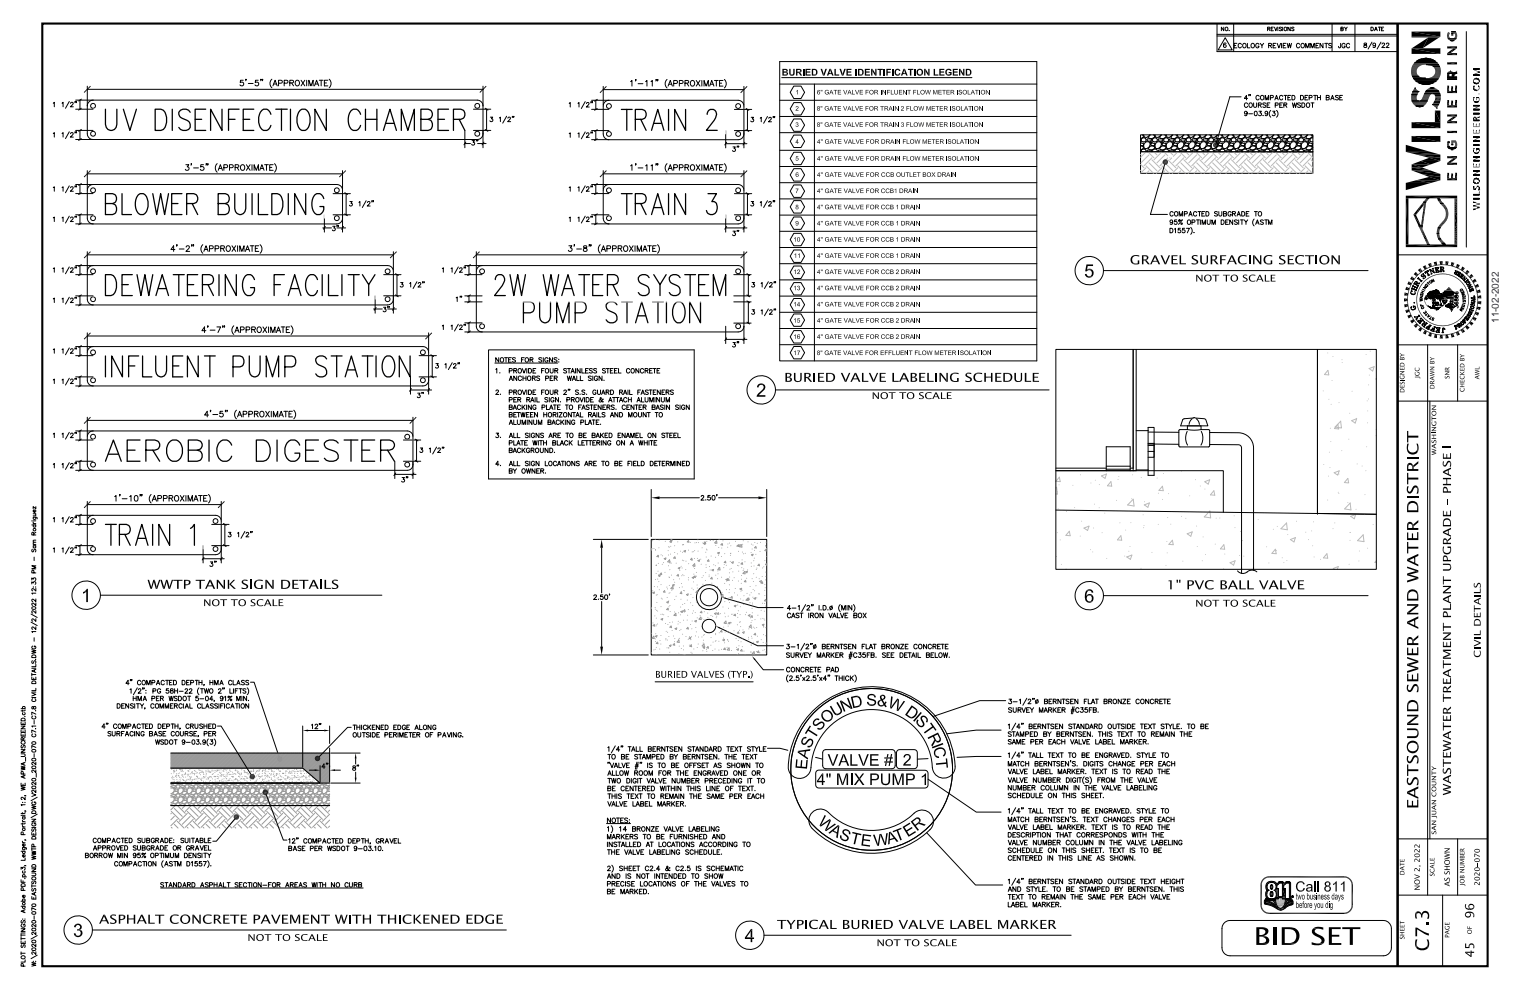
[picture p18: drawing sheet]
<svg xmlns="http://www.w3.org/2000/svg" width="432mm" height="279mm" viewBox="0 0 432 279" stroke-linecap="round" stroke-linejoin="round" font-family="sans-serif">
<defs><g id="words">
<text font-size="2.8" fill="#0000a0" x="423" y="91.2" transform="rotate(-90 423 91.2)">11-02-2022</text>
</g></defs>
<g fill="none" stroke="#bababa" stroke-width=".28">
<path d="M374.7 99.6h.1M386.7 99.1h.1M373.4 110.3h.1M374.8 104.5l-1 1.2 1.2 .1M374.8 104.5l.2 1.3M375 112.7h.1M375.7 114.1h.1M375.9 107.4h.1M376.2 100.6h.1M377.6 119.8l.2 1.3-1.2-.2zM377.9 113.6h.1M378.4 118.9l.2 1.9-1.8-.3"/>
<path d="M378.4 118.9l-1.6 1.6M378.7 101.5h.1M378.8 102.3h.1M380.9 116.6h.1M381.5 118.7l1.4-.5-.4 1.2zM381.6 110.4h.1M382.8 118.1h.1M385.5 100.1h.1M385.8 113.1h.1M386 119.3h.1M386 116h.1M386.2 112.6h.1"/>
<path d="M386.2 108.6h.1M386.4 104l1.4-.5-.4 1.2zM386.4 105.9h.1M388.4 106.8v.2M298 137.7l.2-.2 .2 1.9h-.4M298.4 138.8h.1M298.9 136.8h.1M299 134.7l.2 1.2-1.2-.1zM302.8 137h.1M304.9 134h.1M307.9 136.3h.1M309.1 135.5h.1"/>
<path d="M310.2 136.8h.1M310.9 134.3l1.4-.5-.4 1.2zM313.5 135.9l.3 1.3-1.3-.1zM315.5 135.3h.1M315.7 134.5h.1M319.6 134h.1M322.1 134.7h.1M326.6 134.9h.1M326.9 139.2h.1M328.1 137.2l.2 1.3-1.2-.1zM328.3 133.6h.1M329.8 139.3h.1"/>
<path d="M333.4 132.9h.1M335.7 139.9h.1M337.4 135.4h.1M338.8 137.2h.1M340 136l1.4-.6-.4 1.2zM340 138h.1M342.6 138.5l.2 1.3-1.2-.1zM373.6 131.1h.1M374.9 134.4h.1M375.2 127.6h.1M375.3 132h.1M375.4 120.9h.1"/>
<path d="M375.6 124.6h.1M376.5 133.4l1.5-.5-.5 1.2zM377.5 120.7h.1M377.7 138.9h.1M377.8 139.3h.1M377.9 133.8h.1M378.7 127.2h.1M380.4 135l.2 1.3-1.2-.1zM380.7 124h.1M383 130.9h.1M384.4 131.5h.1M385.2 139.6h.1"/>
<path d="M385.5 132.8h.1M385.7 126.1h.1M388.3 123h.1M388.4 121.2h.1M298.1 157.1h.1M298.4 150.3h.1M298.6 143.6h.1M299.2 152.4h.1M299.5 159.3h.1M301 144.4h.1M301.8 149.9l.2 1.3-1.2-.1zM303.3 143.3h.1"/>
<path d="M304.9 151.3h.1M305.2 147.1h.1M305.9 149l1.4-.5-.4 1.2zM307.8 155.1h.1M308.4 155.8h.1M308.6 149h.1M308.9 142.3h.1M310.2 143.3h.1M311 150.3h.1M311.8 144.8h.1M312.3 157.6h.1M315.1 141.2h.1"/>
<path d="M316.1 147.6h.1M316.3 151.2l.3 1.3-1.2-.1zM317.4 156.9h.1M317.7 149.6h.1M318 157.2l1.4-.5-.4 1.2zM318.6 155.6h.1M318.9 154.2h.1M319.2 147.5h.1M319.4 140.8h.1M319.8 140.9l.3 1.9-1.9-.3zM322.6 145.3h.1M322.7 148.9h.1"/>
<path d="M322.9 148.3h.1M322.9 142.5l1.5-.6-.4 1.3zM323 141.6h.1M325.1 155.9h.1M326.9 148h.1M328.1 140.9h.1M329.1 159.6h.1M329.3 152.8h.1M329.4 156h.1M329.5 146.1h.1M330.4 147.9h.1M330.9 152.5l.2 1.2-1.2-.1z"/>
<path d="M333.4 145.7h.1M333.8 158.4h.1M334.7 146.3h.1M335 150.6l1.5-.5-.4 1.2zM337.7 148.5h.1M337.9 154.2h.1M339.3 158.3h.1M339.5 151.5h.1M340.2 156.5h.1M340.9 144.8l-1 1.1 1.8 .3-.2-1.4M341.2 144.5l.3-.3v.3M343 153.6h.1"/>
<path d="M343.2 146.2h.1M344.3 146.2h.1M345.4 153.7l.2 1.3-1.2-.1zM345.7 156.4h.1M347.2 158.8l1.4-.5-.5 1.2zM348.3 145.6h.1M348.5 148.9h.1M349.8 156.8h.1M350.1 150h.1M350.6 152.6h.1M351 157h.1M355.1 146.6h.1"/>
<path d="M357.5 154.3h.1M358.1 158.9h.1M359.3 149.4h.1M359.9 155l.3 1.3-1.2-.1zM360.2 155.3h.1M360.5 148.6h.1M361.9 157.4h.1M362.3 158.8h.1M363.1 147.6l.2 1.9-1.8-.3zM363.2 158.2h.1M363.4 150.9h.1M364.2 152.3l1.4-.6-.4 1.3z"/>
<path d="M365.9 147.1h.1M368.5 150.2h.1M369.3 152.3h.1M370.2 149.8h.1M370.5 154h.1M370.7 147.3h.1M370.9 157.2h.1M372.7 157.9h.1M374.1 156.7h.1M374.5 156.3l.2 1.2-1.2-.1zM374.7 141.1h.1M376.2 149.2h.1"/>
<path d="M376.7 147.6h.1M379.5 143.6l1.6-1.7 .2 2-1.8-.3M380.4 141.8h.1M380.7 159.3h.1M381 150.3h.1M381 152.5h.1M381.1 150.3h.1M381.2 145.8h.1M382.4 145.3l-1.2 .4M382.6 145.3l-.4 1.1-1-.7M382.7 143.7h.1M383.5 158.3h.1"/>
<path d="M383.6 155.5h.1M384.7 150.9l.2 2-1.8-.3zM385.1 145.2h.1M386 154.7h.1M387.5 148h.1M388.4 158.3l-.4 .4 .4 .1M300.9 160.6l-.1 .1M322 160.4h.1M345.3 160.5h.1M376.6 160.7l-.3-.3 1.4-.5-.3 .8"/>
</g>
<g fill="none" stroke="#000" stroke-width=".28">
<path d="M343.5 10.2h50.9M343.5 6.6v8h50.9M343.5 9.7h50.9M345.4 7.7v1l-.7-1v1M345.9 7.8l.1-.1a.45 .45 0 0 1 .5 .5 .45 .45 0 0 1-.6 .3zM346.9 8.6h.1M348.2 6.6v8M357.7 8.1h.6l.1-.4h-.7v1M358.1 8.1l.3 .6M358.8 8.1h.3M359.4 7.7h-.6v1h.6M359.7 7.7l.4 1 .3-1"/>
<path d="M360.6 7.7v1M361.7 7.8l-.6-.1v.3l.5 .2 .1 .3-.2 .2-.5-.2M362 7.7v1M364.1 7.7v1l-.6-1v1M365.2 7.8l-.2-.1-.5 .1 .7 .6-.2 .3-.5-.2M375.9 6.6v8M378.4 8.1h.6l.1-.2-.7-.2v1l.7-.1-.2-.5M379.5 7.7l.3 .4 .4-.4M379.8 8.1v.6M382.4 6.6v8M386.9 7.7h.3a.54 .54 0 0 1 .4 .5 .54 .54 0 0 1-.4 .5h-.3zM387.9 8.7l.4-1 .4 1"/>
<path d="M388.1 8.3h.5M389 7.7h.7M389.3 7.7v1M389.9 8.1h.3M390.5 7.7h-.6v1h.6M15 29.1l.3-.2v1.2M15 37.7l.3-.3v1.3M17.5 29.1l.3-.2v1.2M17.5 37.7l.3-.3v1.3M19.6 28.6l-1.1 2M19.6 37.2l-1.1 1.9M19.9 29.2l.3-.3 .5 .2-.8 1h.8"/>
<path d="M19.9 37.7l.3-.3 .5 .3-.8 1h.8M21.3 28.7l-.2 .3M21.3 37.3l-.2 .2M21.4 28.3h113.3l.7 .1 .6 .5 .3 1M21.4 30.8h4.9M21.4 36.8h4.9M21.6 28.7l-.1 .3M21.6 37.3l-.1 .2M22.6 28.3v2.6M22.6 36.8v2.7M22.9 30.5l-.7 .6M22.9 39.1l-.7 .5"/>
<path d="M23 28l-.8 .5M23 36.5l-.8 .6M24.6 24.3v13.5l.2 .6 .4 .6 1.1 .4M24.6 25.2h111.7M26.3 28.3l-.8 .1-.5 .5-.4 1M68.6 22.6h-.7l-.1 .7 .6-.1 .3 .1v.6l-.5 .3-.5-.3M69.5 22.4l-.2 .4M70.1 23.6h1.3M72.9 22.6h-.8l-.1 .7 .6-.1 .3 .1 .1 .6-.5 .3-.5-.3M73.7 22.4l-.1 .4M74.1 22.4l-.1 .4M76.7 22.4l-.1 .1a1.62 1.62 0 0 0 .1 2.3"/>
<path d="M77 24.2l.6-1.6 .6 1.6M77.3 23.7h.7M78.6 23.5l.9-.1 .1-.6-1-.2v1.6M80.2 23.5l.9-.1 .1-.6-1-.2v1.6M81.8 23.4l.9-.1 .1-.5-1-.2v1.6M82.3 23.4l.5 .8M83.6 22.7a.77 .77 0 0 1 .9 .7 .77 .77 0 0 1-.7 .8 .95 .95 0 0 1-.2-1.5zM85 22.6l1 1.6M86 22.6l-1 1.6M86.6 22.6v1.6M87.2 24.2v-1.6l.6 1.6 .6-1.6v1.6M88.8 24.2l.5-1.6 .7 1.6"/>
<path d="M89 23.7h.7M90.1 22.6h1.1M90.6 22.6v1.6M91.5 23.4h.6M92.5 22.6h-1v1.6h1M92.9 22.4l.1 .1a1.62 1.62 0 0 1-.1 2.3M131.2 36.8v4.9M133.2 39.7h.7l-.4 .5a.42 .42 0 0 1 .3 .7 .42 .42 0 0 1-.7-.2M133.6 30.8h4.9M133.6 36.8h4.9M134.5 39.5l-.1 .3M134.9 39.5l-.2 .3"/>
<path d="M136.3 24.3v17.4M136.3 37.8l-.1 .7-.5 .5-1 .4h-113.3M136.9 30.5l.8 .6M136.9 36.5l.8 .6M137.3 30.8v6M138.4 33.1h.6l-.3 .4a.42 .42 0 0 1 .3 .7 .42 .42 0 0 1-.7-.1M140.9 33.3l.3-.2v1.2M143 32.8l-1.1 2M143.3 33.4l.3-.3 .5 .2-.8 1h.8M144.7 32.9l-.2 .3M145 32.9l-.1 .3M15 52.9l.3-.2v1.3"/>
<path d="M17.5 52.9l.3-.2v1.3M19.6 52.5l-1.1 1.9M19.9 53l.3-.3 .5 .2-.8 1.1h.8M21.3 52.5l-.2 .3M21.4 52.1h74l.7 .3 .5 .9 .1 12.2M21.4 54.6h4.9M21.6 52.5l-.1 .3M22.6 52.1v2.6M22.9 54.4l-.7 .5M23 51.8l-.8 .5M24.6 48.2v5.2M24.6 49.1h72.1"/>
<path d="M26.3 52.1l-1.1 .3-.4 .6-.2 .7 .1 8.2 .5 .9 .7 .4h69.2l.7-.2 .5-.4 .4-1M52.5 46.5h.8l-.5 .6a.53 .53 0 0 1 .4 .8 .53 .53 0 0 1-.9-.1M54 46.3l-.1 .3M54.6 47.4h1.4M57.4 46.5h-.7l-.1 .7a.57 .57 0 0 1 .9-.1 .57 .57 0 0 1-.1 .9 .57 .57 0 0 1-.9-.2M58.3 46.3l-.2 .3M58.7 46.3l-.1 .3M61.3 46.2l-.2 .1a1.65 1.65 0 0 0 .2 2.3M61.6 48.1l.6-1.6 .6 1.6M61.8 47.5h.8M63.2 47.3l.9-.1 .1-.6-1-.1v1.6M64.8 47.3l.9-.1v-.6l-.9-.1v1.6"/>
<path d="M66.4 47.2h.9v-.6l-.9-.1v1.6M66.9 47.2l.5 .9M68 46.7l.2-.1a.72 .72 0 0 1 .9 .7 .72 .72 0 0 1-1 .6l-.2-.6zM69.5 46.5l1.1 1.6M70.6 46.5l-1.1 1.6M71.1 46.5v1.6M71.7 48.1v-1.6l.6 1.6 .6-1.6v1.6M73.3 48.1l.6-1.6 .6 1.6M73.5 47.5h.8M74.7 46.5h1M75.2 46.5v1.6M76.1 47.2h.6"/>
<path d="M77.1 46.5h-1v1.6h1M77.5 46.2l.1 .1a1.63 1.63 0 0 1-.1 2.3M96.7 48.2v5.2M97.3 54.4l.8 .5M97.7 54.7v5.9M98.7 56.9h.7l-.4 .5 .4 .2v.3l-.4 .3-.4-.3M101.3 57.1l.3-.2v1.2M103.3 56.6l-1 2M103.7 57.2l.2-.3 .5 .2-.8 1h.9M105 56.7l-.1 .3M105.4 56.7l-.1 .3M131.2 40.5h1.6"/>
<path d="M131.5 40.1l-.6 .8M134.8 40.5h2.4M136.6 40.1l-.5 .8M15 75.8l.3-.2v1.2M15 61.5l.3-.2v1.2M17.5 75.8l.3-.2v1.2M17.5 61.5l.3-.2v1.2M19.6 75.3l-1.1 2M19.6 61l-1.1 1.9M19.9 75.9l.5-.3 .3 .3-.8 .9h.8M19.9 61.6l.3-.3 .5 .2-.8 1h.8M21.3 75.4l-.2 .3"/>
<path d="M21.3 61.1l-.2 .3M21.4 75h88l1 .3 .6 .9v8.2M21.4 77.5h4.9M21.4 60.6h4.9M21.4 63.2h4.9M21.6 75.4l-.1 .3M21.6 61.1l-.1 .3M22.6 60.6v2.7M22.6 75v2.6M22.9 77.2l-.7 .6M22.9 62.9l-.7 .5M23 74.7l-.8 .5"/>
<path d="M23 60.4l-.8 .5M24.6 71v5.3M24.6 71.9h86.4M26.3 75l-1.1 .3-.5 .9-.1 8.2 .2 .7 .4 .6 1.1 .4M49.4 70.4h-1.2l.8-1v1.6M50 69.1l-.2 .4M50.6 70.3h1.3M52.5 69.7l.4-.3h.4l.1 .3-.2 .5-.7 .8h1M54.2 69.1l-.1 .4M54.7 69.1l-.2 .4M57.2 69l-.1 .2a1.62 1.62 0 0 0 .1 2.3M57.5 71l.6-1.6 .6 1.6"/>
<path d="M57.8 70.4h.7M59.1 70.2l.9-.1 .1-.6-1-.1v1.6M60.7 70.2l.9-.1 .1-.6-1-.1v1.6M62.3 70.1l.9-.1 .1-.5-1-.1v1.6M62.8 70.1l.6 .9M64.1 69.4a.77 .77 0 0 1 .9 .7 .77 .77 0 0 1-.7 .9 .95 .95 0 0 1-.2-1.6zM65.5 69.4l1 1.6M66.5 69.4l-1 1.6M67.1 69.4v1.6M67.7 71v-1.6l.6 1.6 .6-1.6v1.6M69.3 71l.6-1.6 .6 1.6M69.5 70.4h.7"/>
<path d="M70.6 69.4h1.1M71.1 69.4v1.6M72.1 70.1h.5M73 69.4h-.9v1.6h.9M73.4 69l.2 .2a1.62 1.62 0 0 1-.2 2.3M91.1 64.3h2.5M91.5 60.6v4.9M91.8 63.9l-.5 .8M93.9 63.9h.7l-.4 .4a.42 .42 0 0 1 .3 .7 .42 .42 0 0 1-.7-.1M95.1 64.3h2.4M95.2 63.7l-.1 .3M95.5 63.7l-.1 .3"/>
<path d="M96.9 63.9l-.5 .8M97.3 60.4l.7 .5M111 71v5.3M111.6 77.2l.8 .6M112 77.5v6M113.1 79.7h.6l-.3 .5a.42 .42 0 0 1 .3 .7 .42 .42 0 0 1-.8-.1M115.6 80l.3-.3v1.3M117.7 79.5l-1.1 1.9M119.4 79.6l-.2 .3M119.7 79.6l-.1 .3M15 98.7l.3-.3v1.3M15 84.3l.3-.2v1.3"/>
<path d="M17.5 98.7l.3-.3v1.3M17.5 84.3l.3-.2v1.3M19.6 98.2l-1.1 1.9M19.6 83.9l-1.1 1.9M19.9 98.7l.3-.3 .5 .3-.8 1h.8M19.9 84.4l.5-.3 .3 .4-.8 .9h.8M21.3 98.3l-.2 .3M21.3 83.9l-.2 .3M21.4 97.8h97.9l1.1 .4 .5 .9 .1 8.2M21.4 83.5h4.9M21.6 98.3l-.1 .3M21.6 83.9l-.1 .3"/>
<path d="M22.6 83.5v2.6M22.6 97.8v2.7M22.9 85.8l-.7 .5M23 97.5l-.8 .6M23 83.2l-.8 .6M24.6 93.9v5.2M24.6 94.8h96.4M26.3 97.8l-1.1 .4-.5 .9-.1 8.2 .2 .7 .4 .6 1.1 .3M58.1 93.3h-1.1l.7-1v1.6M58.7 92l-.1 .4M59.3 93.2h1.4M61.2 92.3h1.1l-.8 1.6"/>
<path d="M62.9 92l-.1 .4M63.4 92l-.2 .4M66 91.9l-.2 .2a1.62 1.62 0 0 0 .2 2.3M66.3 93.9l.6-1.6 .6 1.6M66.5 93.3h.7M67.9 93.1l.9-.1 .1-.2-.1-.5h-.9v1.6M69.4 93.1l1-.1 .1-.2-.1-.5h-1v1.6M71 93l.9-.1 .2-.3-.2-.3h-.9v1.6M71.6 93l.5 .9M72.9 92.3a.77 .77 0 0 1 .9 .7 .77 .77 0 0 1-.8 .9 .93 .93 0 0 1-.1-1.6zM74.2 92.3l1.1 1.6M75.3 92.3l-1.1 1.6"/>
<path d="M75.8 92.3v1.6M76.4 93.9v-1.6l.6 1.6 .6-1.6v1.6M78 93.9l.6-1.6 .6 1.6M78.2 93.3h.8M79.4 92.3h1M79.9 92.3v1.6M80.8 93h.6M81.8 92.3h-1v1.6h1M82.1 91.9l.2 .2a1.63 1.63 0 0 1-.2 2.3M105.4 87.2h2.5M105.9 83.5v4.9M106.2 86.8l-.6 .8"/>
<path d="M108.2 86.7h.7l-.4 .5a.42 .42 0 0 1 .4 .7 .42 .42 0 0 1-.8-.1M109.4 87.2h2.5M109.5 86.6l-.1 .2M109.9 86.6l-.2 .2M111 83.5v4.9M111 84.4l-.3 1.1-.6 .4-.7 .2h-88M111.3 86.8l-.5 .8M111.6 83.2l.8 .6M118 80.1l.3-.4 .5 .3-.8 1h.8M121 93.9v5.2M137.9 98.7h58v36.5h-58zM319.8 98.6v34.2"/>
<path d="M320.7 98.6v34.2h-22.7h47.2v11.8M15 107.2l.3-.2v1.2M17.5 107.2l.3-.2v1.2M19.6 106.7l-1.1 2M19.9 107.3l.3-.3 .5 .2-.8 1h.8M21.3 106.8l-.2 .3M21.4 100.4h4.9M21.4 106.4h4.9M21.6 106.8l-.1 .3M22.6 106.4v2.6M22.9 100.1l-.7 .5M22.9 108.6l-.7 .6"/>
<path d="M23 106.1l-.8 .5M24.6 118.6h91.9M24.6 117.8v5.2M58.9 117.1h-1.2l.8-1v1.6M59.5 115.8l-.2 .4M60.1 117h1.3M62.9 116.1h-.8l-.1 .7 .6-.2 .3 .2a.56 .56 0 0 1 .1 .5 .56 .56 0 0 1-.5 .4l-.5-.4M63.7 115.8l-.1 .4M64.2 115.8l-.2 .4M66.7 115.8l-.1 .1a1.65 1.65 0 0 0 .1 2.3M67 117.7l.6-1.6 .6 1.6M67.3 117.1h.7"/>
<path d="M68.6 116.9l.9-.1 .2-.2-.2-.5h-.9v1.6M70.2 116.9l.9-.1 .2-.2-.2-.5h-.9v1.6M71.8 116.8h.9l.2-.4-.2-.3h-.9v1.6M72.3 116.8l.6 .9M73.4 116.3l.2-.2a.77 .77 0 0 1 .9 .7 .77 .77 0 0 1-.7 .9 .92 .92 0 0 1-.4-1.4zM75 116.1l1 1.6M76 116.1l-1 1.6M76.6 116.1v1.6M77.2 117.7v-1.6l.6 1.6 .6-1.6v1.6M78.7 117.7l.7-1.6 .6 1.6M79 117.1h.7M80.1 116.1h1.1"/>
<path d="M80.6 116.1v1.6M81.6 116.8h.5M82.5 116.1h-.9v1.6h.9M82.9 115.8l.2 .1a1.63 1.63 0 0 1-.2 2.3M115.8 106.4v4.9M115.8 110.1h6M116.1 109.7l-.5 .7M116.5 117.8v5.2M117.9 111h.7l-.4 .4a.42 .42 0 0 1 .3 .7 .42 .42 0 0 1-.7-.1M118.3 100.4h4.9M118.3 106.4h4.9M119.1 110.8l-.1 .3"/>
<path d="M119.5 110.8l-.1 .3M121 106.4v4.9M121 107.3l-.2 .7-.4 .6-1.1 .3h-97.9M121.2 109.7l-.5 .7M121.6 100.1l.8 .5M121.6 106.1l.7 .5M122 100.4v6M123 102.6h.7l-.4 .5a.42 .42 0 0 1 .3 .7 .42 .42 0 0 1-.7-.2M125.6 102.8l.3-.2v1.3M127.6 102.4l-1.1 1.9M128 102.9l.2-.3 .5 .2-.8 1.1h.9M129.3 102.4l-.1 .3"/>
<path d="M129.7 102.4l-.1 .3M139.7 102.5h17.7M139.9 104.2l.3-.2v1.3M140 110.4l.2-.3 .5 .2-.8 1h.9M140.8 100.9v1.3l-.9-1.3v1.3M141.1 105.2h.1M141.2 111.2h.1M141.3 101.1l.1-.1a.62 .62 0 0 1 .8 .5 .62 .62 0 0 1-.7 .7 .79 .79 0 0 1-.2-1.1zM142.4 100.9h.8M142.8 100.9v1.3M143.5 101.5h.5M143.7 104.7l.7-.1 .1-.5-.8-.1v1.3"/>
<path d="M143.7 107.4l.5-1.3 .5 1.3M143.7 110.7h.7l.2-.4-.9-.2v1.2M143.7 117h.7l.1-.5-.8-.1v1.3h.6l.3-.2-.3-.5M143.7 112.8h.7l.2-.4-.9-.2v1.3M143.7 119.8l.5-1.3 .5 1.3M143.7 114.9h.7l.1-.5-.8-.1v1.3h.6l.3-.3-.3-.4M143.9 107h.6M143.9 119.4h.6M144.3 100.9h-.8v1.3h.8M144.8 115.6l.5-1.3 .5 1.3M145 104.6l.7-.1 .1-.4-.8-.1v1.3M145 110.7l.7-.1 .1-.3-.8-.2v1.2"/>
<path d="M145 117h.5M145 118.5v1.3h.7M145 112.8h.5M145 115.1h.6M145.4 104.6l.4 .7M145.4 110.7l.4 .6M145.5 101.1l-.8-.1v.4l.7 .3 .1 .3-.3 .2-.6-.2M145.8 116.4h-.8v1.3h.8M145.8 112.2h-.8v1.3h.8M145.8 106.1v1.3l-.8-1.3v1.3M145.9 116.4h.9M146 118.5v.9l.4 .4 .4-.2 .1-1.1"/>
<path d="M146.1 112.8l.8-.1 .1-.3-.3-.2h-.6v1.3M146.4 116.4v1.3M146.4 104.1a.57 .57 0 0 1 .8 .6 .57 .57 0 0 1-.9 .4l-.1-.6zM146.4 110.1a.57 .57 0 0 1 .8 .6 .57 .57 0 0 1-.9 .5l-.1-.7zM146.6 112.8l.4 .7M146.9 114.6a.47 .47 0 0 0-.5-.3 .47 .47 0 0 0-.4 .5v.3a.47 .47 0 0 0 .4 .5 .47 .47 0 0 0 .5-.3M147 116.4l.3 1.3 .3-1.3 .3 1.3 .3-1.3M147.2 101.5h.4M147.2 106.4a.47 .47 0 0 0-.6-.3 .47 .47 0 0 0-.3 .5v.3a.47 .47 0 0 0 .3 .5 .47 .47 0 0 0 .5-.2l.1-.1M147.3 119.8v-1.3l.5 1.3 .5-1.3v1.3M147.3 114.3v1.3M147.4 104l.5 1.3 .5-1.3"/>
<path d="M147.4 110.1l.5 1.2 .5-1.2M147.6 106.1v1.3M147.6 106.7h.8M147.6 114.9l.6 .7M148 100.9h-.8v1.3M148.2 114.3l-.9 .8M148.3 101.1l.1-.1a.62 .62 0 0 1 .8 .5 .62 .62 0 0 1-.7 .7 .76 .76 0 0 1-.2-1.1zM148.4 106.1v1.3M148.5 117h.5M148.6 114.3v1.3M148.7 104v1.3M148.7 110.1v1.2"/>
<path d="M148.7 112.8l.7-.1 .1-.3-.3-.2h-.5v1.3M148.8 118.5v1.3M149 106.3l.1-.1a.57 .57 0 0 1 .7 .6 .57 .57 0 0 1-.8 .4zM149.1 112.8l.4 .7M149.2 104h.4a.68 .68 0 0 1 .4 .6 .68 .68 0 0 1-.4 .7h-.4zM149.2 110.1h.4a.68 .68 0 0 1 .4 .6 .68 .68 0 0 1-.4 .6h-.4zM149.3 116.4h-.8v1.3h.8M149.6 101.5h.7l.1-.5-.8-.1v1.3M149.7 117h.5M149.8 113.5l.4-1.3 .5 1.3M149.9 113h.7M149.9 114.3v1.3l-.8-1.3v1.3"/>
<path d="M150 101.5l.4 .7M150.1 118.5v1.3l-.8-1.3v1.3M150.2 106.7h.8v-.5l-.8-.1v1.3M150.4 104.6h.5M150.4 110.7h.5M150.5 116.4h-.8v1.3h.8M150.6 118.5v.9l.4 .4 .4-.2v-1.1M150.7 106.7l.4 .7M151 112.2v1.3M151.2 104h-.8v1.3h.8M151.2 110.1h-.8v1.2h.8M151.3 114.6a.47 .47 0 0 0-.6-.3 .47 .47 0 0 0-.3 .5v.3a.46 .46 0 0 0 .4 .5 .46 .46 0 0 0 .5-.5h-.3"/>
<path d="M151.5 112.2v1.3h.8M151.7 116.4v1.3l-.8-1.3v1.3M151.9 119.8v-1.3l.5 1.3 .5-1.3v1.3M152.3 106.3l-.3-.2-.6 .2 .1 .3 .8 .3-.1 .4-.8-.1M152.8 104.6h.5M152.8 110.7h.5M152.9 101.1l-.3-.2-.5 .2v.3l.8 .4-.3 .4-.5-.2M153 115l.7-.1 .1-.4-.3-.2h-.5v1.3M153.3 100.9v1.3M153.5 117h.8M153.5 116.4v1.3M153.6 104h-.8v1.3"/>
<path d="M153.6 110.1h-.8v1.2M154 104.2l.1-.1a.62 .62 0 0 1 .8 .5 .62 .62 0 0 1-.7 .7 .79 .79 0 0 1-.2-1.1zM154 106.8l.7-.1 .1-.5-.8-.1v1.3M154.1 110.1a.56 .56 0 0 1 .7 .6 .56 .56 0 0 1-.8 .5l-.1-.7zM154.2 114.3v1.3h.8M154.3 116.4v1.3M154.6 112.4l-.3-.2-.5 .2 .1 .3 .7 .4-.3 .4-.5-.2M154.7 101.2l-.2-.2a.58 .58 0 0 0-.8 .6 .58 .58 0 0 0 .9 .4l.1-.3h-.3M154.7 119.1h.7v-.4l-.7-.2v1.3h.5l.3-.2-.3-.5M154.8 116.6l.2-.1a.56 .56 0 0 1 .7 .6 .56 .56 0 0 1-.9 .4zM155 112.2v1.3M155.1 115.6l.5-1.3 .5 1.3"/>
<path d="M155.3 104v.9l.3 .4 .5-.2v-1.1M155.3 106.7h.4M155.3 110.1v.9l.3 .3 .5-.2v-1M155.3 115.1h.6M155.7 119.8l.5-1.3 .5 1.3M155.9 100.9v1.3l-.8-1.3v1.3M155.9 119.4h.6M156.1 106.1h-.8v1.3h.8M156.1 117h.7l.1-.5-.8-.1v1.3M156.2 114.3h.8M156.4 112.5a.47 .47 0 0 0-.6-.3 .47 .47 0 0 0-.4 .5v.3a.46 .46 0 0 0 .5 .5 .46 .46 0 0 0 .5-.5h-.3M156.4 106.7h.7l.1-.5-.8-.1v1.3"/>
<path d="M156.5 117l.5 .7M156.6 104.6l.7-.1v-.4l-.7-.1v1.3M156.6 110.7l.7-.1 .1-.3-.3-.2h-.5v1.2M156.6 114.3v1.3M156.8 106.7l.5 .7M157 104.6l.4 .7M157 110.7l.4 .6M157.2 101.1l-.3-.2-.5 .2v.3l.8 .4-.3 .4-.5-.2M157.3 114.9h.5M157.4 116.4v1.3M157.7 101.4h.1M157.6 112.2v1.3l-.8-1.3v1.3"/>
<path d="M157.7 102.1h.1M157.8 116.4h.8l-.8 1.3h.8M157.9 118.8l-.1-.1a.54 .54 0 0 0-.8 .1 .54 .54 0 0 0 .1 .8 .54 .54 0 0 0 .8-.1M158.2 113.3h.1M158.1 114.3h-.8v1.3h.8M158.3 118.5v1.3M158.6 119.1l.5 .7M159.1 116.6l.2-.1a.56 .56 0 0 1 .7 .6 .56 .56 0 0 1-.9 .4zM159.1 110.4l.5-.3 .3 .3-.8 .9h.8M159.1 118.5l-.8 .9M159.6 118.5v1.3M159.6 114.3h.8"/>
<path d="M159.9 104.2l-.3-.2-.5 .2v.2l.8 .4-.1 .4-.7-.1M160 112.8h.7v-.6h-.7v1.3M160 114.3v1.3M160.1 106.1l.3 1.3 .3-1.3 .3 1.3 .3-1.3M160.2 104h.8M160.5 109.9l-.2 .3M160.6 104v1.3M160.8 109.9l-.1 .3M160.9 118.5v1.3l-.9-1.3v1.3M160.9 114.4a.56 .56 0 0 1 .7 .6 .56 .56 0 0 1-.8 .4l-.1-.6zM161.1 105.3l.5-1.3 .5 1.3M161.2 116.4v1.3l-.8-1.3v1.3"/>
<path d="M161.2 112.8l.8-.1 .1-.3-.3-.2h-.6v1.3M161.3 104.9h.6M161.5 107.4l.5-1.3 .5 1.3M161.6 116.4h.8M161.7 107h.6M161.7 112.8l.4 .7M162 116.4v1.3M162.2 118.8a.47 .47 0 0 0-.5-.3 .47 .47 0 0 0-.4 .5l.1 .5 .3 .3 .5-.3v-.2h-.3M162.4 104v1.3M162.5 117.7l.5-1.3 .5 1.3M162.6 112.4l.1-.2a.57 .57 0 0 1 .7 .7 .57 .57 0 0 1-.8 .4zM162.7 117.3h.6"/>
<path d="M162.8 106.1v1.3h.7M163.3 110.3l-.8-.2v.4l.6 .3 .2 .3-.4 .2-.5-.2M163.3 114.9h.5M163.7 112.2l.4 1.3 .5-1.3M163.7 104v1.3l-.8-1.3v1.3M163.7 111.2h.1M163.8 106.1v1.3h.7M163.8 116.4v1.3h.7M163.9 119.2l.7-.1 .2-.3-.3-.3h-.6v1.3M164.1 114.3h-.8v1.3M164.2 104v1.3h.8M164.2 115.6l.5-1.3 .5 1.3"/>
<path d="M164.4 115.1h.6M165 112.2v1.3M165.1 110.3l-.6-.2-.3 .2 .8 .5v.5l-.8-.2M165.2 118.5v1.3h.7M165.2 104.6h.5M165.4 112.2h.4a.68 .68 0 0 1 .5 .6 .68 .68 0 0 1-.5 .7h-.4zM165.5 111.2h.1M166 104h-.8v1.3h.8M166 119.8l.5-1.3 .5 1.3M166.1 117h.7l.1-.4-.3-.2h-.5v1.3M166.2 119.4h.6M166.3 114.5l-.6-.2-.3 .3 .8 .5v.4l-.8-.1"/>
<path d="M166.5 117l.4 .7M166.5 114.3h.9M166.7 112.8h.5M166.9 106.3l-.3-.2-.6 .2 .1 .3 .8 .4-.3 .4-.6-.2M166.9 114.3v1.3M167.1 118.5h.9M167.2 104.2l-.3-.2-.6 .2 .1 .2 .7 .3v.5l-.8-.1M167.2 117.7l.5-1.3 .4 1.3M167.3 106.1v1.3M167.4 117.3h.6M167.5 112.2h-.8v1.3h.8M167.5 118.5v1.3"/>
<path d="M167.7 114.9h.4M168.2 110.4a.47 .47 0 0 0-.5-.3 .47 .47 0 0 0-.4 .5v.2a.46 .46 0 0 0 .5 .5 .46 .46 0 0 0 .4-.5h-.3M168.3 119.1h.5M168.4 104.2l-.3-.2-.6 .2 .1 .2 .7 .4v.4l-.8-.1M168.4 116.4v1.3M168.4 114.3h-.7v1.3h.7M168.6 106.4l-.2-.2a.58 .58 0 0 0-.7 .6 .58 .58 0 0 0 .9 .4v-.3h-.3M168.6 110.1v.9l.4 .3 .4-.2 .1-1M168.9 116.4v1.3h.8M169.1 118.5h-.8v1.3h.8M169.5 119.7h.1M169.7 114.3v1.3l-.9-1.3v1.3"/>
<path d="M169.8 111.3l.5-1.2 .5 1.2M169.9 106.1v1.3l-.8-1.3v1.3M170 110.9h.6M170.1 114.9h.5M170.3 112.7l-.2-.1a.75 .75 0 0 1-1 .7v-.3l.6-.5-.2-.3-.1 .5 .6 .7 .3-.1M170.5 107.3h.1M170.8 116.6l-.3-.2-.6 .2 .1 .3 .8 .4-.3 .4-.6-.2M170.9 104.2l-.8-.1v.3l.7 .3 .1 .4-.3 .2-.6-.2M170.9 114.3h-.8v1.3h.8M171 110.7l.8-.1 .1-.3-.3-.2h-.6v1.2M171.1 104h.9M171.3 114.9h.7l.1-.4-.8-.2v1.3"/>
<path d="M171.5 110.7l.4 .6M171.5 104v1.3M171.7 114.9l.4 .7M171.8 113.5l.5-1.3 .4 1.3M172 113h.6M172.3 104.6h.4M172.3 117.7l.4-1.3 .5 1.3M172.3 110.1h.4a.68 .68 0 0 1 .5 .6 .68 .68 0 0 1-.5 .6h-.4zM172.4 117.3h.6M172.9 112.2h.8M173 104h-.7v1.3h.7M173.3 112.2v1.3"/>
<path d="M173.4 114.5l-.4-.2-.4 .1v.4l.6 .2 .2 .4-.4 .2-.5-.2M173.4 104.6h.5M173.8 115.4h.1M173.8 112.2h.9M174.2 104h-.8v1.3h.8M174.3 112.2v1.3M174.4 116.4v1.3l-.9-1.3v1.3M174.6 104v1.3h.7M174.8 113.5l.5-1.3 .5 1.3M174.9 116.4h.4a.68 .68 0 0 1 .4 .7 .68 .68 0 0 1-.4 .6h-.4zM174.9 110.7l.7-.1 .1-.3-.3-.2h-.5v1.2M175 113h.6"/>
<path d="M175.3 110.7l.4 .6M176 111.3l.4-1.2 .5 1.2M176.1 110.9h.6M176.5 114.6l-.1-.1a.54 .54 0 0 0-.7 .1 .54 .54 0 0 0 0 .7 .54 .54 0 0 0 .8 0M176.9 114.9h.5M176.9 112.5l-.1-.1a.54 .54 0 0 0-.7 .1 .54 .54 0 0 0 .1 .7 .54 .54 0 0 0 .7 0M177.2 110.1v1.2M177.3 112.8h.9M177.3 112.2v1.3M177.4 117.7v-1.3l.5 1.3 .5-1.3v1.3M177.7 104.3v-.1a.55 .55 0 0 0-.9 .4 .55 .55 0 0 0 .9 .5v-.1M177.7 114.3h-.8v1.3h.8"/>
<path d="M177.7 110.1v1.2h.7M178.2 104.2l.1-.1a.57 .57 0 0 1 .7 .6 .57 .57 0 0 1-.8 .4zM178.2 112.2v1.3M178.9 114.3v1.3l-.8-1.3v1.3M179 116.5a.57 .57 0 0 1 .8 .6 .57 .57 0 0 1-.9 .4l-.1-.6zM179.2 114.3h.9M179.6 114.3v1.3M179.8 113.5l.4-1.3 .5 1.3M179.9 113h.7M180 110.7h.5M180.2 116.4v1.1l.4 .2 .4-.2v-1.1M180.3 104v1.3l-.8-1.3v1.3"/>
<path d="M180.4 114.9h.4M180.8 110.1h-.8v1.2M180.9 111.3l.5-1.2 .5 1.2M181 112.2v1.3h.8M181.1 110.9h.6M181.1 114.3h-.7v1.3h.7M181.5 114.9h.7l.1-.5-.8-.1v1.3M181.6 104.3v-.1a.55 .55 0 0 0-.9 .4 .55 .55 0 0 0 .9 .5v-.1M181.9 114.9l.5 .7M182.1 104.6l.7-.1v-.4l-.7-.1v1.3M182.1 112.2v.9l.3 .4 .4-.2 .1-1.1M182.4 116.4v1.3l-.9-1.3v1.3"/>
<path d="M182.5 104.6l.4 .7M182.7 116.4h.8M183 110.3l-.3-.2-.6 .2 .1 .3 .8 .4-.3 .3-.6-.2M183.1 116.4v1.3M183.2 110.1h.8M183.3 104.6h.5M183.4 113.5v-1.3l.5 1.3 .5-1.3v1.3M183.6 110.1v1.2M184 114.9h.8v-.5l-.8-.1v1.3h.6l.3-.3-.1-.3-.2-.1M184.1 104h-.8v1.3h.8M184.3 104h.8M184.4 110.7h.4"/>
<path d="M184.7 104v1.3M184.8 112.2v1.3M184.9 116.4h.8M185.1 115.6l.5-1.3 .5 1.3M185.1 110.1h-.7v1.2h.7M185.3 115.1h.6M185.3 116.4v1.3M185.4 104.6h.5M186.2 112.2v1.3l-.9-1.3v1.3M186.2 104h-.8v1.3h.8M186.2 116.5a.57 .57 0 0 1 .8 .6 .57 .57 0 0 1-.9 .4l-.1-.6zM186.4 110.1v1.2l-.9-1.2v1.2"/>
<path d="M186.6 112.2v.9l.4 .4 .4-.2 .1-1.1M186.8 110.7h.5M187.2 114.5l-.3-.2-.5 .2 .1 .3 .7 .4-.3 .4-.5-.2M187.6 114.3v1.3M187.6 110.1h-.8v1.2h.8M188 110.7l.7-.1 .1-.3-.3-.2h-.5v1.2M188 113.5v-1.3l.5 1.3 .5-1.3v1.3M188.4 110.7l.4 .6M189 114.3v1.3l-.9-1.3v1.3M190 110.3l-.5-.2-.3 .2 .7 .5v.5l-.7-.2M191.5 114.5l-.3-.2-.6 .2 .2 .3 .7 .4-.3 .4-.6-.2M191.9 114.3v1.3"/>
<path d="M193.3 114.6l-.1-.1a.55 .55 0 0 0-.9 .4 .55 .55 0 0 0 .9 .5l.1-.3h-.4M194.5 114.3v1.3l-.8-1.3v1.3M218.9 110h77.2M333.9 118.3l3.1-.4 2.9 .3 .4 .3 .6 1.7h-7.7zM336.4 118.2l-.5 .7-.3 .9M337.6 118.2l.6 .7 .3 .9M15 122.5l.3-.3v1.3M15 131l.3-.2v1.3M17.5 122.5l.3-.3v1.3M17.5 131l.3-.2v1.3M19.6 122l-1.1 1.9M19.6 130.6l-1.1 1.9"/>
<path d="M19.9 122.6l.3-.4 .5 .3-.8 1h.8M19.9 131.1l.3-.3 .5 .2-.8 1.1h.8M21.3 122.1l-.2 .3M21.3 130.6l-.2 .3M21.4 121.6l93.9 .1 .9 .5 .3 1.1v11.8M21.4 124.2h4.9M21.4 130.2h4.9M21.6 122.1l-.1 .3M21.6 130.6l-.1 .3M22.6 121.6v2.7M22.6 130.2v2.6M22.9 123.9l-.7 .5"/>
<path d="M22.9 132.5l-.7 .5M23 121.3l-.8 .6M23 129.9l-.8 .5M26.3 121.6l-1.1 .4-.5 .9-.1 8.2 .2 .7 .4 .6 1.1 .3M33.9 139.6l-.2 .4M38.1 139.9l.3-.1a.82 .82 0 0 1 .6 .8 .82 .82 0 0 1-.6 .8h-.3l-.2-.6zM39.6 139.6l-.1 .4M40.1 139.6l-.2 .4M42.7 139.6l-.2 .1a1.63 1.63 0 0 0 .2 2.3M49.5 139.9a.72 .72 0 0 1 1 .8 .72 .72 0 0 1-1.1 .6l-.2-.6zM50.9 139.8l1 1.6M51.9 139.8l-1 1.6"/>
<path d="M52.5 139.8v1.6M56 139.8h1.1M56.6 139.8v1.6M58.5 139.8h-1v1.6h1M58.8 139.6l.2 .1a1.65 1.65 0 0 1-.2 2.3M111.4 130.2v4.9M111.4 133.9h6M111.7 133.5l-.5 .7M113.5 134.8h.6l-.3 .5a.42 .42 0 0 1 .3 .6 .42 .42 0 0 1-.8-.1M113.9 124.2h4.8M113.9 130.2h4.8M114.7 134.6l-.1 .3"/>
<path d="M115.1 134.6l-.1 .3M116.5 131.1l-.3 1-.6 .5-.7 .1h-93.5M116.8 133.5l-.5 .8M117.2 123.9l.7 .5M117.2 129.9l.7 .5M117.6 124.2v6M118.6 126.4h.7l-.4 .5a.42 .42 0 0 1 .3 .7 .42 .42 0 0 1-.7-.2M121.2 126.7l.3-.3v1.3M123.2 126.2l-1.1 1.9M123.6 126.7l.2-.3 .5 .3-.8 1h.9M124.9 126.2l-.1 .3M125.3 126.2l-.2 .3"/>
<path d="M140 122.2h.7l-.4 .5a.42 .42 0 0 1 .3 .7 .42 .42 0 0 1-.7-.1M140.8 131h-.9l.6-.8v1.2M141.2 131.3h.1M141.2 123.4h.1M143.7 127.1l.7-.1 .1-.4-.8-.1v1.2h.6l.3-.2-.3-.4M143.7 131.4l.5-1.2 .5 1.2M143.7 132.9l.7-.1 .1-.4-.8-.1v1.3h.6l.3-.3-.3-.4M143.7 125h.7l.2-.4-.9-.2v1.2M143.7 123.5l.5-1.3 .5 1.3M143.9 131h.6M143.9 123.1h.6M144.8 127.7l.5-1.2 .5 1.2"/>
<path d="M144.8 132.3l.5 .6v.7M145 127.3h.6M145 130.2v1.2h.7M145 124.4v1.2h.7M145 122.2v1.3h.7M145.8 132.3l-.5 .6M145.8 125.6l.5-1.2 .5 1.2M146 130.2v1.2h.7M146 125.2h.6M146 122.2v1.3h.7M146.9 126.8a.47 .47 0 0 0-.5-.3 .47 .47 0 0 0-.4 .5v.3a.47 .47 0 0 0 .4 .4 .47 .47 0 0 0 .5-.3M146.9 124.4h.9"/>
<path d="M147.3 126.5v1.2M147.3 124.4v1.2M147.4 132.5l.1-.1a.56 .56 0 0 1 .8 .6 .56 .56 0 0 1-.9 .4zM147.6 127l.6 .7M148.1 125h.4M148.2 126.5l-.9 .8M148.5 132.3l.4 1.3 .3-1.3 .3 1.3 .3-1.3M148.9 124.4h-.8v1.2h.8M149.1 130.4l-.3-.2-.5 .2 .1 .3 .7 .4-.3 .3-.5-.1M149.1 122.4l-.3-.2-.5 .2 .1 .3 .7 .4-.3 .4-.5-.2M149.5 126.8a.47 .47 0 0 0-.6-.3 .47 .47 0 0 0-.4 .5v.3a.46 .46 0 0 0 .5 .5 .46 .46 0 0 0 .5-.5h-.3M149.5 130.2v1.2"/>
<path d="M149.5 122.2v1.3M149.9 127.1l.7-.1 .1-.3-.3-.2h-.5v1.2M150.3 127.1l.4 .6M150.4 124.4l.3 1.2 .3-1.2 .3 1.2 .3-1.2M150.9 130.5a.47 .47 0 0 0-.6-.3 .47 .47 0 0 0-.4 .5v.3a.46 .46 0 0 0 .5 .5 .46 .46 0 0 0 .5-.5h-.3M150.9 122.5a.47 .47 0 0 0-.6-.3 .47 .47 0 0 0-.4 .5v.3a.46 .46 0 0 0 .5 .5 .46 .46 0 0 0 .5-.5h-.3M151 132.3v1.3l-.9-1.3v1.3M151.2 126.7l.1-.2a.56 .56 0 0 1 .8 .6 .56 .56 0 0 1-.9 .4zM151.4 132.9h.5M151.9 124.4v1.2M152.1 130.2v1.2l-.8-1.2v1.2M152.1 122.2v1.3l-.8-1.3v1.3"/>
<path d="M152.3 132.3h-.9v1.3h.9M152.3 124.4h.8M152.5 126.5v.9l.3 .3 .5-.1v-1.1M152.6 132.9l.7-.1 .2-.3-.9-.2v1.3M152.7 124.4v1.2M153 132.9l.5 .7M153.4 125h.8M153.4 124.4v1.2M153.4 122.4l-.3-.2-.6 .2 .2 .3 .7 .4-.3 .4-.6-.2M153.9 133.4h.1M153.9 130.2v1.2h.7M154.2 124.4v1.2"/>
<path d="M154.7 126.5v1.2l-.9-1.2v1.2M154.9 123.5l.5-1.3 .5 1.3M155 130.4l.1-.2a.57 .57 0 0 1 .7 .6 .57 .57 0 0 1-.8 .5zM155.1 123.1h.6M155.2 126.5h.4a.68 .68 0 0 1 .4 .6 .68 .68 0 0 1-.4 .6h-.4zM156 125l.7-.1 .1-.4-.8-.1v1.2h.5l.3-.2-.3-.4M156.2 122.9l.7-.1 .1-.3-.3-.3h-.5v1.3M156.5 127.6h.1M156.6 122.9l.4 .6M157.1 130.5a.47 .47 0 0 0-.6-.3 .47 .47 0 0 0-.3 .5v.3a.47 .47 0 0 0 .3 .4 .47 .47 0 0 0 .6-.3M157.3 124.4v1.2h.7M157.3 131.4l.5-1.2 .5 1.2"/>
<path d="M157.4 122.9h.5M157.5 131h.6M158.1 125.6l.5-1.2 .5 1.2M158.2 122.2h-.8v1.3h.8M158.3 125.2h.6M158.4 130.2h.9M158.8 130.2v1.2M159.6 130.2v1.2M159.7 122.2h.8M160.1 130.4l.1-.2a.56 .56 0 0 1 .8 .6 .56 .56 0 0 1-.9 .4zM160.1 122.2v1.3M160.2 124.7v-.2a.54 .54 0 0 0-.8 .1 .54 .54 0 0 0 .1 .8 .54 .54 0 0 0 .7-.1"/>
<path d="M160.7 124.4v1.2M160.9 122.4l.1-.1a.57 .57 0 0 1 .7 .6 .57 .57 0 0 1-.8 .4zM161 124.9l.5 .7M161.5 124.4l-.8 .8M162.2 130.2v1.2l-.8-1.2v1.2M163.2 124.4v1.2h.7M163.4 122.9l.7-.1 .1-.4-.8-.2v1.3h.6l.3-.2-.3-.4M163.5 130.4l-.3-.2-.6 .2 .2 .3 .7 .4-.3 .3-.6-.1M164.2 125h.5M164.7 122.9h.5M165 131.4l.5-1.2 .5 1.2M165 124.4h-.8v1.2h.8"/>
<path d="M165.2 131h.6M165.2 124.4h.8M165.5 122.2h-.8v1.3h.8M165.6 124.4v1.2M166.2 124.4h.8M166.3 130.8l.7-.1 .1-.4-.8-.1v1.2M166.6 124.4v1.2M166.7 130.8l.4 .6M167.1 122.9l.8-.1v-.4l-.8-.2v1.3h.6l.3-.2-.1-.3-.2-.1M167.3 125h.5M167.5 130.8h.5M168.1 124.4h-.8v1.2h.8"/>
<path d="M168.2 123.5l.5-1.3 .5 1.3M168.3 130.2h-.8v1.2h.8M168.4 123.1h.6M168.4 125l.8-.1 .1-.3-.3-.2h-.6v1.2M168.9 125l.4 .6M169.5 122.2v1.3M169.7 124.4v1.2M169.8 130.2h.8M169.8 122.8l.5 .7M170.2 130.2v1.2M170.3 122.2l-.8 .9M170.8 122.9h.4"/>
<path d="M171 130.4l.1-.2a.56 .56 0 0 1 .7 .6 .56 .56 0 0 1-.8 .5zM171 124.4v1.2l-.8-1.2v1.2M171.5 122.2h-.7v1.3h.7M171.9 122.2h.4a.68 .68 0 0 1 .5 .7 .68 .68 0 0 1-.5 .6h-.4zM172.4 124.7a.47 .47 0 0 0-.6-.3 .47 .47 0 0 0-.3 .4v.5l.4 .3 .5-.3v-.2h-.3M173.5 130.8l.8-.1v-.5h-.8v1.2h.6l.3-.2-.3-.4M174.1 124.5l.2-.1a.56 .56 0 0 1 .7 .6 .56 .56 0 0 1-.9 .4zM174.4 122.9h.5M174.8 130.8h.5M175.2 122.2h-.8v1.3h.8M175.6 130.2h-.8v1.2h.8M176.3 124.4v1.2l-.9-1.2v1.2"/>
<path d="M176.4 122.2v1.3l-.8-1.3v1.3M176.7 123.5l.5-1.3 .5 1.3M176.9 123.1h.6M177.2 130.8h.5M177.8 125.6l.5-1.2 .5 1.2M178 130.2h-.8v1.2M178 125.2h.6M178 123.5v-1.3l.5 1.3 .5-1.3v1.3M178.3 130.2v1.2M178.8 130.8h.5M179.5 122.9h.4M179.6 130.2h-.8v1.2h.8"/>
<path d="M179.9 130.2v1.2h.8M180.2 124.4l.4 1.2 .2-1.2 .3 1.2 .4-1.2M180.2 122.2h-.7v1.3h.7M180.6 122.2v1.3h.7M181 130.2h.4a.68 .68 0 0 1 .4 .6 .68 .68 0 0 1-.4 .6h-.4zM181.8 125h.9M181.8 124.4v1.2M182.7 124.4v1.2M183 122.4l.1-.1a.56 .56 0 0 1 .7 .6 .56 .56 0 0 1-.8 .4zM183.2 124.4v1.2M183.5 124.4h.8M183.5 130.2h.4a.68 .68 0 0 1 .5 .6 .68 .68 0 0 1-.5 .6h-.4z"/>
<path d="M183.8 138.1v13.3M183.9 124.4v1.2M184.6 125h.5M184.8 130.8h.5M185.1 122.2v1.3l-.9-1.3v1.3M185.4 124.4h-.8v1.2h.8M185.6 130.2h-.8v1.2h.8M185.7 130.2h.9M186.2 130.2v1.2M186.9 130.8h.5M187.6 122.4l-.3-.2-.5 .2 .1 .3 .7 .4-.3 .4-.5-.2M187.7 130.2h-.8v1.2h.8"/>
<path d="M187.9 122.2h.8M188 130.8l.8-.1 .1-.3-.3-.2h-.6v1.2M188.3 122.2v1.3M188.5 130.8l.4 .6M189 122.9h.5M189.3 131.4v-1.2l.5 1.2 .5-1.2v1.2M189.8 122.2h-.8v1.3h.8M190.2 122.9h.4M190.8 130.2v1.2M190.9 122.2h-.7v1.3h.7M191.3 122.2v1.3h.7M192.1 130.2v1.2l-.9-1.2v1.2"/>
<path d="M192.6 130.8h.5M193.4 130.2h-.8v1.2h.8M193.7 130.2h.5a.68 .68 0 0 1 .4 .6 .68 .68 0 0 1-.4 .6h-.5zM200.4 139.8h-.6l-.1 .6a.46 .46 0 0 1 .7 0 .46 .46 0 0 1 0 .7 .46 .46 0 0 1-.7-.2M201.1 139.9a.6 .6 0 0 1 .7 .6 .6 .6 0 0 1-.7 .6l-.2-.5zM202.4 139.6l-.2 .4M216.4 138.1v13.3M298 132.1h14.2M312.2 132.4h6.8M312.2 131.6h6.8M319 132.8v-6.7h-6.8v6.7M319 132.1h.8"/>
<path d="M320.7 121.5h3.3M320.7 132.6h3.3M324 125.1h1.7v.6M324 125.7h1.7M324 127.4h1.7M324 120.6h1.7v13.6h-1.7zM324 125.3l8.7 .1M324.1 121.9l8.6 .1M325.7 125.7v3.4h-1.7M335 121.8a4.1 4.1 0 0 0 .2 3.8M335.1 121.2l1.9 .2 2-.2M335.1 121.2l-2.4 .2v4.4l.1 .3h8.4l.2-.3v-4.4l-2.4-.2"/>
<path d="M335.1 121.2v-1h3.9v1M339 121.8a4.1 4.1 0 0 1-.1 3.8M341.4 125.5h8.1a.88 .88 0 0 1 .9 .9v34.3M341.4 122.1h8.1a4.3 4.3 0 0 1 4.3 4.3v34.3M9 148.1h1.1M9 147.1h.1M9.1 155v.7h.3l.2-.6 .3-.1 .2 .3-.2 .5M9.4 147.3l.3 .5M9.4 146h1v.5M9.4 147h.7M9.4 145h.7M9.4 153.6h.7"/>
<path d="M9.4 147.8h.7M9.4 154h.7M9.5 146l-.1 .4a.41 .41 0 0 0 .3 .2 .41 .41 0 0 0 .4-.2l-.2-.4M9.5 154l-.1 .4a.41 .41 0 0 0 .3 .3 .41 .41 0 0 0 .4-.3l-.2-.4M9.5 148.1l-.1 .5a.41 .41 0 0 0 .3 .2 .41 .41 0 0 0 .4-.2l-.2-.5M9.5 151v-.7h-.4l-.1 .7h1.1M9.6 157.2v1M9.9 145l.2 .5-.7 .1M9.9 143.9a.36 .36 0 0 1 .2 .5 .36 .36 0 0 1-.6 0 .36 .36 0 0 1 .2-.5v.6M10.1 159.7h-1.1l1.1 .4-1.1 .4h1.1M10.1 143v.6l-.7-.6v.6M10.1 150.2l-.6 .4"/>
<path d="M10.1 153l-.7 .1 .2 .5M10.1 152.4l-.7 .1 .2 .5M15 146.3l.3-.2v1.2M15 154.9l.3-.3v1.3M17.5 146.3l.3-.2v1.2M17.5 154.9l.3-.3v1.3M19.6 145.8l-1.1 1.9M19.6 154.4l-1.1 1.9M19.9 146.4l.3-.4 .5 .3-.8 1h.8M19.9 154.9l.3-.3 .5 .3-.8 1h.8M21.3 145.9l-.2 .3M21.3 154.4l-.2 .3"/>
<path d="M21.4 145.4l39.8 .1 .9 .6 .3 1v11.8M21.4 148h4.9M21.4 154h4.9M21.6 145.9l-.1 .3M21.6 154.4l-.1 .3M22.6 145.4v2.7M22.6 154v2.7M22.9 147.7l-.7 .6M22.9 156.3l-.7 .5M23 145.2l-.8 .5M23 153.7l-.8 .5M24.6 142.4h37.8"/>
<path d="M24.6 141.5v5.3M26.3 145.4l-1.1 .4-.5 .9-.1 8.2 .2 .7 .4 .6 1.1 .3M32.4 140.1l.3-.3v1.6M34.5 140.8h1.4M36.6 140.1l.4-.3v1.6M42.9 141.4l.7-1.6 .6 1.6M43.2 140.9h.7M44.5 140.7l.9-.1 .1-.6-1-.2v1.6M46.1 140.7l.9-.1 .1-.6-1-.2v1.6M47.7 140.6l.9-.1 .1-.5-1-.2v1.6M48.2 140.6l.6 .8M53.1 141.4v-1.6l.6 1.6 .6-1.6v1.6"/>
<path d="M54.7 141.4l.6-1.6 .6 1.6M54.9 140.9h.7M57.3 154v4.9M57.3 157.7h6M57.5 140.6h.6M57.6 157.3l-.5 .8M59.4 158.6h.6l-.3 .5a.42 .42 0 0 1 .3 .6 .42 .42 0 0 1-.8-.1M59.8 148h4.8M59.8 154h4.8M60.6 158.4l-.1 .3M61 158.4l-.1 .3M62.4 154.9l-.1 .7-.5 .6-1 .3h-39.4"/>
<path d="M62.4 141.5v5.3M62.7 157.3l-.5 .8M63 153.7l.8 .5M63.1 147.7l.7 .6M63.5 148v6M64.5 150.2h.7l-.4 .5a.42 .42 0 0 1 .3 .7 .42 .42 0 0 1-.7-.1M67 150.5l.4-.3v1.3M69.1 150l-1.1 1.9M69.5 150.5l.2-.3 .5 .3-.8 1h.9M70.8 150.1l-.1 .2M71.2 150.1l-.2 .2M167.4 152.2h15.6"/>
<path d="M169.8 154.6v12.7M183.8 152.2h32.6v32.6h-32.6zM186.1 140.5h11.3M197.9 140.1l.4-.3 .3 .4-.8 .9h.9M199.2 141h.1M202.8 140.5h11.2M298 144l90.4 1.1-16.6-.2v-46.3v46.5M8.8 175.6l1.7 1M8.8 173.3l1.7 1M9 164.8v-.6l.4 .3a.37 .37 0 0 1 .6-.2 .37 .37 0 0 1-.1 .6M9 163.7v-.6l.4 .3a.38 .38 0 0 1 .6-.2 .38 .38 0 0 1-.1 .6M9 171.4a.56 .56 0 0 1 .7-.2 .56 .56 0 0 1 .4 .6 .56 .56 0 0 1-.7 .2 .56 .56 0 0 1-.4-.6z"/>
<path d="M9.4 165.7h.1M9.6 161.7l-.1-.7-.3-.1-.2 .8h1.1M9.6 180v1M10 165.7h.1M10.1 178.2h-1.1l.2 .3M10.1 167.4h-1.1l.2 .3M10.1 176.9v.8l-.9-.8-.2 .5 .2 .2M10.1 174.6v.8l-.9-.8-.2 .5 .2 .2M10.1 172.3v.8l-.9-.7-.2 .4 .2 .2M10.1 170.1v.8l-.8-.7-.3 .3 .2 .3M10.1 169v.8l-.9-.7-.2 .4 .2 .3M10.1 166.1v.7l-.9-.7-.2 .4 .2 .3"/>
<path d="M28.3 168h79.5M167.6 168.2l.2-.3 .5 .2-.8 1.1h.9M168.9 169.1h.1M169.8 169.8v12.7M170.1 167.9h-.6v.5a.46 .46 0 0 1 .7 0 .46 .46 0 0 1-.1 .7 .46 .46 0 0 1-.7-.2M170.8 167.9a.6 .6 0 0 1 .7 .6 .6 .6 0 0 1-.7 .6l-.2-.5zM172.1 167.7l-.2 .3M203.1 177.2l10.7 5h7.3M204.9 168.9l9.1 2.6h7M223.2 171.7h-1l.6-.8v1.3M223.2 173.4l-.1-.2a.57 .57 0 0 0-.9 .5 .57 .57 0 0 0 .9 .5l.1-.2M223.4 174.3l.5-1.3 .5 1.3"/>
<path d="M223.5 171.6h1.1M223.6 173.9h.6M225.3 171.1l.3-.2v1.3M225.5 173.2l-.3-.2-.5 .1 .1 .4 .6 .3 .1 .4-.3 .1-.6-.1M225.8 173h.8M226.2 173v1.3M227.4 170.6l-1.1 2M227.8 171.2l.2-.3 .5 .2-.8 1.1h.9M228.2 173v1.3M228.7 173.7l.8-.1 .1-.4-.9-.2v1.3M229.1 170.7l-.1 .3M229.2 173.7l.4 .6"/>
<path d="M229.5 170.7l-.1 .3M230.2 173.1a.63 .63 0 0 1 .8 .6 .63 .63 0 0 1-.6 .6 .76 .76 0 0 1-.2-1.2zM231.2 170.9v1.3M231.7 172h.1M232.3 170.9h.4a.68 .68 0 0 1 .5 .6 .68 .68 0 0 1-.5 .7h-.4zM232.3 173v1.3l-.9-1.3v1.3M233.6 172h.1M233.9 173l.5 1.3 .5-1.3M234.8 170.9l-.5 1.3M235 174.3l.5-1.3 .5 1.3M235.2 173.9h.6M236.3 173v1.3h.8"/>
<path d="M237.1 170.6l-.4 .8 .1 .8 .3 .4M237.2 173l.5 1.3 .5-1.3M237.6 172.2v-1.3l.5 1.3 .4-1.3v1.3M238.5 173.7h.5M239.1 170.9v1.3M239.3 173h-.8v1.3h.8M240.4 170.9v1.3l-.9-1.3v1.3M240.9 170.6l.4 .9-.4 1.1M241.5 173.7l.4 .2-.1 .3-.8 .1v-1.3l.8 .2-.1 .4-.7 .1M242.3 173.2l.2-.1a.63 .63 0 0 1 .7 .6 .63 .63 0 0 1-.6 .6 .77 .77 0 0 1-.3-1.1zM243.6 173l.9 1.3M244.5 173l-.9 1.3"/>
<path d="M9 191.1v.7h1.1v-.7M9 196.8h1.1M9 195.3h1.1M9 188.6h1.1M9 195.6l1.1 .4-1.1 .4M9 183.4l1.1 .2-1.1 .3 1.1 .3-1.1 .2M9 190v.8M9 190.4h1.1M9 199.5v.4l.2 .2 .4-.7h.4l.1 .6-.3 .1-.5-.7zM9.1 186.5l-.1 .2 .1 .5 .7-.7 .3 .2-.2 .5M9.1 192.3h.8l.2 .6h-1.1zM9.1 184.9h.8l.2 .7h-1.1z"/>
<path d="M9.2 197.2l-.2 .4a.63 .63 0 0 0 .5 .4 .63 .63 0 0 0 .6-.4l-.3-.4M9.2 182.3a.46 .46 0 0 0-.2 .7 .46 .46 0 0 0 .7 .1l.4-.3-.3-.5h-.1v.3M9.5 191.4v.4M9.7 189.1v.5M10.1 186l-.1 .1M10.1 188.9l-1.1 .5 1.1 .4M10.1 194.2v.7h-1.1M10.1 187.5v.7h-1.1M167.4 184.8h15.6M184.9 192.4h27.7M213.1 186.2l2.3 2.8h5.8M222.1 181.8h.7l-.4 .5a.43 .43 0 0 1 .4 .4 .43 .43 0 0 1-.4 .5 .43 .43 0 0 1-.4-.3"/>
<path d="M222.4 190.5l-.3 .5-.1 .7 .4 .8M222.8 184.4l-.3-.2-.5 .2v.3l.8 .5-.3 .3-.5-.1M222.9 191.1l.2-.3 .5 .2-.8 1.1h.9M222.9 188.6v-.1a.57 .57 0 0 0-.9 .5 .57 .57 0 0 0 .9 .4v-.1M223.2 184.2v1l.4 .3 .4-.1 .1-1.2M223.2 182.6h1.2M223.5 188.4a.58 .58 0 0 1 .8 .6 .58 .58 0 0 1-.9 .4l-.1-.6zM224.2 191.9h.1M224.6 184.8h.8v-.4l-.8-.2v1.3M225 182.1l.3-.3v1.3M225 184.8l.5 .7M225.4 190.8h-.6l-.1 .5a.46 .46 0 0 1 .7 0 .46 .46 0 0 1-.1 .7 .46 .46 0 0 1-.6-.2"/>
<path d="M225.6 188.3v1.3l-.9-1.3v1.3M225.7 184.2l.5 1.3 .5-1.3M226.1 190.6l-.1 .3M226.5 191.2l.7 .9M226.9 188.6a.48 .48 0 0 0-.5-.3 .48 .48 0 0 0-.4 .5v.3a.48 .48 0 0 0 .4 .5 .48 .48 0 0 0 .5-.3M227 184.8h.5M227.1 181.6l-1.1 2M227.2 191.2l-.7 .9M227.4 189l.7-.1 .1-.5-.8-.1v1.3M227.5 182.1l.2-.3 .5 .3-.8 1h.9M227.6 191.1l.3-.3 .5 .2-.8 1.1h.9M227.8 189l.5 .6"/>
<path d="M227.8 184.2h-.8v1.3h.8M228 184.2l.5 .6v.7M228.7 189h.5M228.8 181.6l-.1 .3M228.9 191.9h.1M229 184.2l-.5 .6M229.2 181.6l-.1 .3M229.5 188.3h-.8v1.3h.8M229.7 188.3h.8M230.1 188.3v1.3M230.2 190.8h-.6l-.1 .5a.47 .47 0 0 1 .7 0 .47 .47 0 0 1-.1 .7 .47 .47 0 0 1-.7-.2M230.2 181.9l-.5 1.2"/>
<path d="M230.6 185.5v-1.3l.5 1.3 .5-1.3v1.3M230.9 190.6l-.2 .3M230.9 189h.5M231.3 191.2l.7 .9M231.7 188.3h-.8v1.3h.8M231.9 185.5l.6-1.3 .4 1.3M232 191.2l-.7 .9M232.1 185.1h.6M232.6 182.4l.3 .3v.3l-.8 .1v-1.3l.8 .1-.1 .5h-.7M233.3 184.8h.7l.1-.4-.8-.2v1.3M233.3 191.6h-1l.7-.8v1.3M233.3 189h.8l.1-.6-.9-.1v1.3"/>
<path d="M233.4 182.4h.5M233.7 184.8l.4 .7M233.8 190.6l-.1 .3M234.2 190.6l-.2 .3M234.2 181.8h-.8v1.3h.8M234.5 189.6l.5-1.3 .5 1.3M234.5 184.2v1.3M234.5 182.4h.8v-.5l-.8-.1v1.3M234.7 189.2h.6M234.9 184.8l.5 .7M235 182.4l.4 .7M235.4 184.2l-.9 .9"/>
<path d="M235.6 190.8h.9M235.8 188.3h.4a.7 .7 0 0 1 .5 .7 .7 .7 0 0 1-.5 .6h-.4zM235.9 184.8h.4M236.1 190.8v1.3M236.7 184.2h-.8v1.3h.8M236.7 181.8v1.3l-.8-1.3v1.3M236.8 190.8v1.3M236.8 191.4h.9M237 184.8h.8v-.4l-.8-.2v1.3M237 181.8h.9M237.5 184.8l.4 .7M237.5 181.8v1.3"/>
<path d="M237.7 190.8v1.3M238.2 190.8v1.3M239 182l-.8-.1 .1 .4 .6 .3 .1 .3-.3 .2-.6-.2M239.5 182.4h.5M239.6 191.1a.48 .48 0 0 0-.6-.4 .48 .48 0 0 0-.4 .5v.4a.48 .48 0 0 0 .4 .5 .48 .48 0 0 0 .6-.4M239.6 185.2h.9M239.6 184.8h.9M240 190.8v1.3M240.1 184l-.5 2M240.3 181.8h-.8v1.3h.8M240.3 191.3l.6 .8M240.5 184l-.5 2"/>
<path d="M240.9 190.8l-.9 .8M241.2 190.5l.4 .5 .1 .7-.5 .8M241.5 181.8v1.3l-.9-1.3v1.3M241.8 184.6a.48 .48 0 0 0-.5-.4 .48 .48 0 0 0-.4 .5v.3a.49 .49 0 0 0 .7 .5l.2-.3M242.3 184.2h.7l-.4 .5a.44 .44 0 0 1 .3 .7 .44 .44 0 0 1-.7-.1M243.3 182.4h.5M244.1 181.8h-.8v1.3M244.2 184.2h-.6l-.1 .6a.46 .46 0 0 1 .7 0 .46 .46 0 0 1-.1 .7 .46 .46 0 0 1-.7-.2M244.4 181.8v1.3h.8M244.8 184.8h.4M245.3 183.1l.5-1.3 .5 1.3M245.5 182.7h.6"/>
<path d="M245.6 184.2h-.8v1.3M246.4 184.8l.3 .3-.1 .4h-.7v-1.3l.8 .2-.1 .4h-.7M246.4 181.8h.9M246.8 181.8v1.3M247.2 185.4h.1M249.5 182.4l.3 .3-.1 .3-.8 .1v-1.3l.8 .1-.1 .5h-.7M249.9 184.4l-.3-.2-.6 .2 .1 .3 .8 .5-.3 .3-.6-.1M250.2 182.4h.8v-.5l-.8-.1v1.3M250.3 184.8h.5M250.6 182.4l.5 .7M251.1 184.2h-.8v1.3h.8M251.5 184.8h.5"/>
<path d="M251.6 182l.1-.1a.63 .63 0 0 1 .8 .5 .63 .63 0 0 1-.7 .7 .77 .77 0 0 1-.2-1.1zM252.3 184.2h-.8v1.3h.8M253.7 181.8v1.3l-.8-1.3v1.3M254 184.2h.4a.7 .7 0 0 1 .5 .7 .7 .7 0 0 1-.5 .6h-.4zM254.2 181.8h.9l-.9 1.3h.9M255.3 184.8h.5M255.5 182.4h.5M256.1 184.2h-.8v1.3h.8M256.3 181.8h-.8v1.3h.8M256.3 184.2h.9M256.7 184.2v1.3M257.3 185.5l.5-1.3 .5 1.3"/>
<path d="M257.5 185.1h.6M258.6 184.2v1.3M258.8 182.1v-.1a.57 .57 0 0 0-.9 .5 .57 .57 0 0 0 .9 .4v-.1M259.1 184.2v1.3h.7M259.3 182l.2-.1a.63 .63 0 0 1 .7 .5 .63 .63 0 0 1-.6 .7 .77 .77 0 0 1-.3-1.1zM261.5 181.8v1.3l-.9-1.3v1.3M262 184.8l.3 .3v.3l-.8 .1v-1.3l.8 .2-.1 .4h-.7M262.7 184.8h.5M262.9 182.1l-.1-.1a.57 .57 0 0 0-.9 .5 .57 .57 0 0 0 .9 .4l.1-.1M263.3 182.4h.8v-.5l-.8-.1v1.3M263.6 184.2h-.9v1.3h.9M263.7 182.4l.5 .7"/>
<path d="M263.9 184.2v1.3h.8M264.6 182.4h.5M265 184.4l.2-.1a.58 .58 0 0 1 .7 .6 .58 .58 0 0 1-.9 .5zM265.4 181.8h-.8v1.3h.8M265.6 181.8h.9M266 181.8v1.3M266.2 184.2l.3 1.3 .3-1.3 .4 1.3 .3-1.3M266.8 182.4h.5M267.6 181.8h-.8v1.3h.8M267.9 185.4h.1M283.8 197.7h-7.3l-13.1 4.5M284.8 197.3h.7l-.4 .5a.44 .44 0 0 1 .3 .7 .44 .44 0 0 1-.8-.1"/>
<path d="M285.5 199.9l-.3-.2-.6 .2 .2 .3 .7 .5-.3 .3-.6-.1M285.9 199.7v1l.4 .3 .4-.1 .1-1.2M285.9 198.1h1.2M287.7 197.6l.3-.3v1.3M288.4 199.7l.5 1.3 .5-1.3M289.8 197.1l-1.1 2M290.2 197.6l.1-.2 .4-.1 .2 .4-.8 .9h.9M290.5 199.7h-.8v1.3h.8M290.7 199.7l.5 .7v.6M291.5 197.1l-.1 .3M291.7 199.7l-.5 .7M291.9 197.1l-.1 .3"/>
<path d="M292.9 197.4l-.6 1.2M294.8 197.9h.7l.1-.5-.8-.1v1.3h.5l.3-.2-.3-.5M296.1 197.9h.5M296.9 197.3h-.8v1.3h.8M297.2 199.7v1.3M297.2 197.9h.8v-.5l-.8-.1v1.3M297.7 197.9l.4 .7M298.1 199.7l-.9 .9M299.4 199.7h-.8v1.3h.8M299.4 197.3v1.3l-.8-1.3v1.3M299.7 197.3h.9M300.2 197.3v1.3"/>
<path d="M301.7 197.5l-.3-.2-.6 .2 .2 .3 .7 .4-.3 .4-.6-.2M302.2 197.9h.4M302.8 199.5l-.5 2M303 197.3h-.8v1.3h.8M303.1 199.5l-.4 2M304.2 197.3v1.3l-.9-1.3v1.3M305 199.7h.7l-.4 .5a.43 .43 0 0 1 .3 .7 .43 .43 0 0 1-.7-.1M306 197.9h.5M306.8 197.3h-.8v1.3M306.9 199.7h-.6l-.1 .6a.46 .46 0 0 1 .7 0 .46 .46 0 0 1-.1 .7 .46 .46 0 0 1-.7-.2M307.1 197.3v1.3h.8M308 198.6l.5-1.3 .5 1.3"/>
<path d="M308.2 198.2h.6M308.2 199.7h-.8v1.3M309.1 197.3h.9M309.5 197.3v1.3M311.6 197.9h.7l.1-.5-.8-.1v1.3h.5l.4-.2-.4-.5M312.9 197.9h.7l.1-.5-.8-.1v1.3M313.3 197.9l.5 .7M316.4 197.3v1.3l-.8-1.3v1.3M316.9 197.3h.8l-.8 1.3h.8M318.2 197.9h.5M319 197.3h-.8v1.3h.8M321.5 197.6v-.1a.57 .57 0 0 0-.9 .5 .57 .57 0 0 0 .9 .4v-.1"/>
<path d="M324.2 197.3v1.3l-.9-1.3v1.3M325.6 197.6l-.1-.1a.57 .57 0 0 0-.9 .5 .57 .57 0 0 0 .9 .4l.1-.1M326 197.9h.7l.1-.5-.8-.1v1.3M326.4 197.9l.5 .7M327.3 197.9h.5M328.1 197.3h-.8v1.3h.8M328.3 197.3h.9M328.7 197.3v1.3M329.5 197.9h.5M330.3 197.3h-.8v1.3h.8M5.9 207v.8h1.2v-.8M5.9 206v.7h1.2v-.7"/>
<path d="M5.9 204.9h1.2l-1.2 .8h1.2M5.9 203.8v.7h1.2v-.7M5.9 211.6h1.2l-1.2 .7h1.2M5.9 200h1.2M5.9 216.2l1.2 .3-1.2 .3 1.2 .2-1.2 .3M5.9 212.7h.9l.3 .4-.2 .4h-1M6.1 202.8a.62 .62 0 0 1 1 .3v.3h-1.2zM6.1 210.4l-.1 .6h.4l.2-.5 .3-.1 .2 .2-.2 .5M6.2 209.2l-.1 .1a.49 .49 0 0 0 .1 .7 .49 .49 0 0 0 .7-.1 .49 .49 0 0 0-.1-.7M6.3 200.4v.4M6.5 204v.5M6.5 206.3v.4"/>
<path d="M6.5 207.3v.5M6.5 208.9v-.7h-.4l-.2 .7h1.2M6.5 201.1l-.2 .4a.41 .41 0 0 0 .4 .3 .41 .41 0 0 0 .4-.3l-.2-.4M6.5 200l-.2-.4a.43 .43 0 0 1 .4-.2 .43 .43 0 0 1 .4 .2l-.2 .4M6.6 218.5l-.1-.7h-.5l-.1 .7h1.2M6.7 215.3v.6M6.7 218.9v.6M7 202.2h.1M7.1 208.1l-.6 .4M7.1 218.8l-1.2 .4 1.2 .5M7.1 215.1l-1.2 .5 1.2 .4M7.1 200.3l-.2 .3h-1"/>
<path d="M7.2 213.7v1.1M9 219.8a.55 .55 0 0 1 .7-.2 .55 .55 0 0 1 .4 .7 .56 .56 0 0 1-.7 .2 .56 .56 0 0 1-.4-.7zM9 216.3a.56 .56 0 0 1 .7-.2 .56 .56 0 0 1 .4 .7 .56 .56 0 0 1-.7 .2 .56 .56 0 0 1-.4-.7zM9 214.2a.56 .56 0 0 1 .7-.3 .56 .56 0 0 1 .4 .7 .56 .56 0 0 1-.7 .2 .56 .56 0 0 1-.4-.6zM9 211.7a.56 .56 0 0 1 .7-.3 .56 .56 0 0 1 .4 .7 .55 .55 0 0 1-.7 .2 .55 .55 0 0 1-.4-.6zM9 209.5a.56 .56 0 0 1 .7-.2 .56 .56 0 0 1 .4 .6 .56 .56 0 0 1-.7 .2 .56 .56 0 0 1-.4-.6zM9.2 207.1a.46 .46 0 0 0-.2 .7 .46 .46 0 0 0 .7 .2 .42 .42 0 0 0 .4-.4 .42 .42 0 0 0-.3-.5M9.2 202.1a.46 .46 0 0 0-.2 .6 .46 .46 0 0 0 .7 .2 .42 .42 0 0 0 .4-.3 .42 .42 0 0 0-.2-.5h-.1M9.6 203.3v1M9.6 212.7v1M10.1 205.6l-.1 .1M10.1 200.6h-.1"/>
<path d="M10.1 210.9l-1.1-.5v.8M10.1 206.6l-1.1-.5v.7M10.1 201.5l-1.1-.5v.8M10.1 204.9h-1.1l.2 .3M10.1 217.3v.7l-.9-.7-.2 .5 .2 .2M10.1 215.1v.8l-.8-.8-.3 .3 .2 .4M10.2 218.2v1.1M171.5 212.9h.9M171.5 211l.4-.3v1.3M171.5 218.8l.5-1.3 .5 1.3M171.5 219.7h.9M171.7 215.2l-.2 .3"/>
<path d="M171.7 218.4h.6M172 212.9v1.3M172 219.7v1.3M172 215.2l-.1 .3M172.2 215.3l.5 1.3 .5-1.3M172.6 219.7l.3 1.3 .3-1.3 .3 1.3 .3-1.3M172.8 213.1l.1-.1a.64 .64 0 0 1 .8 .5 .64 .64 0 0 1-.7 .7 .79 .79 0 0 1-.2-1.1zM172.8 217.5v1.3h.8M173.3 216.6l.5-1.3 .5 1.3M173.5 216.2h.6M173.7 210.5l-1.2 2M173.9 217.5v1.3h.7"/>
<path d="M174.4 219.8a.63 .63 0 0 1 .8 .5 .63 .63 0 0 1-.7 .7 .76 .76 0 0 1-.1-1.2zM174.6 215.3v1.3h.8M174.9 211.6h-1l.7-.9v1.3M175 217.7l.1-.1a.59 .59 0 0 1 .8 .6 .59 .59 0 0 1-.9 .4zM175.4 213.6l.7-.1 .1-.5-.8-.1v1.3h.5l.4-.2-.4-.4M175.4 210.6l-.1 .3M175.5 215.3l.5 1.3 .5-1.3M175.8 210.6l-.2 .3M176.2 217.5l.3 1.3 .3-1.3 .3 1.3 .3-1.3M176.7 213.6h.5M176.8 216h.5M176.9 219.7h.4a.7 .7 0 0 1 .5 .6 .7 .7 0 0 1-.5 .7h-.4z"/>
<path d="M177.2 210.7h.9M177.5 212.9h-.8v1.3h.8M177.6 215.3h-.8v1.3h.8M177.7 210.7v1.3M178.2 219.7v1.3M178.2 212l.6-1.3 .4 1.3M178.4 211.6h.6M179.1 218.1h.8v-.5l-.8-.1v1.3M179.2 216.3h.9M179.3 215.9h.9M179.6 210.7v1.3h.7M179.6 218.1l.4 .7"/>
<path d="M179.7 215.1l-.4 2M180 213.1l-.3-.2-.6 .2 .1 .3 .8 .4-.3 .4-.6-.2M180 219.7v1.3M180.1 215.1l-.4 2M180.2 212.9h.9M180.3 219.7h.9M180.5 217.7l.1-.1a.58 .58 0 0 1 .8 .6 .58 .58 0 0 1-.9 .4zM180.6 210.7v1.3h.8M180.7 212.9v1.3M180.7 215.2l-.1 .3M180.7 219.7v1.3M181.1 215.2l-.1 .3"/>
<path d="M181.2 214.2l.5-1.3 .5 1.3M181.4 213.8h.6M181.8 217.7l.2-.1a.59 .59 0 0 1 .7 .6 .59 .59 0 0 1-.9 .4zM182.5 214.2v-1.3l.5 1.3 .5-1.3v1.3M182.6 219.7l.5 1.3 .5-1.3M182.8 215.3v1.3M183 211.4l.7-.1v-.5l-.7-.1v1.3h.5l.3-.2-.3-.4M183.2 218.8v-1.3l.5 1.3 .4-1.3v1.3M184 213.6h.8v-.6l-.8-.1v1.3M184.1 215.5l-.3-.2-.5 .1v.4l.7 .3 .1 .4-.3 .1-.6-.1M184.3 211.4h.5M185 219.7v1.3h.8"/>
<path d="M185.1 210.7h-.8v1.3h.8M185.3 213.6h.5M185.5 211.4l.7-.1 .1-.4-.8-.2v1.3M185.7 215.3h.8M185.9 211.4l.4 .6M185.9 219.7l.5 1.3 .5-1.3M185.9 218.1h.6M186.1 215.3v1.3M186.1 212.9h-.8v1.3h.8M186.5 212.9h.4a.7 .7 0 0 1 .5 .7 .7 .7 0 0 1-.5 .6h-.4zM186.8 217.5h-.9v1.3M187 215.4a.58 .58 0 0 1 .8 .6 .58 .58 0 0 1-.9 .5l-.1-.7z"/>
<path d="M187.1 217.7l.2-.1a.63 .63 0 0 1 .8 .5 .63 .63 0 0 1-.7 .7 .77 .77 0 0 1-.3-1.1zM187.6 210.7v1.3l-.8-1.3v1.3M187.9 210.7h.9M188 219.7h-.8v1.3h.8M188.4 210.7v1.3M188.4 218.1h.8l.1-.5-.9-.1v1.3M188.9 218.1l.4 .7M189.1 213.6l.8-.1v-.5l-.8-.1v1.3h.6l.3-.2-.3-.4M189.5 216l.7-.1 .1-.4-.8-.2v1.3h.6l.3-.2-.3-.4M189.9 210.9l-.3-.2-.5 .1 .1 .4 .6 .3 .1 .4-.3 .1-.5-.1M190.2 212.9l.5 .7v.6M190.4 211.4h.5"/>
<path d="M190.6 219.7v1.3l-.9-1.3v1.3M190.8 216h.5M190.9 217.5h.8M191.1 219.7v.9l.3 .4 .5-.2v-1.1M191.2 210.7h-.8v1.3h.8M191.2 212.9l-.5 .7M191.3 217.5v1.3M191.6 215.3h-.8v1.3h.8M192 218.1h.9M192 217.5v1.3M192.4 210.7v1.3l-.8-1.3v1.3M192.8 213.6l.8-.1 .1-.5-.9-.1v1.3h.6l.3-.2-.3-.4"/>
<path d="M192.9 217.5v1.3M193.4 215.5l.1-.1a.58 .58 0 0 1 .7 .6 .58 .58 0 0 1-.9 .4zM193.4 218.1h.5M194.2 213.6h.4M194.2 217.5h-.8v1.3h.8M194.6 216h.6M195 212.9h-.8v1.3h.8M195 210.9l-.3-.2-.5 .1 .1 .4 .6 .3 .1 .4-.3 .1-.5-.1M195.3 210.7h.9M195.3 213.6l.8-.1 .1-.5-.9-.1v1.3M195.5 215.3h-.9v1.3M195.7 210.7v1.3"/>
<path d="M195.8 216h.5M195.8 213.6l.4 .6M195.9 218.1h.5M196 219.7h-.8v1.3h.8M196.3 212l.5-1.3 .5 1.3M196.5 211.6h.6M196.6 215.3h-.8v1.3M196.7 217.5h-.8v1.3h.8M197.5 212.9v1.3l-.9-1.3v1.3M197.7 215.5l-.3-.2-.6 .2 .2 .3 .7 .5-.3 .3-.6-.1M197.8 212.9h.9M198 217.5v1.3l-.9-1.3v1.3"/>
<path d="M198.1 216h.5M198.3 212.9v1.3M198.4 210.7v1.3l-.8-1.3v1.3M198.9 210.7h.5a.71 .71 0 0 1 .4 .7 .71 .71 0 0 1-.4 .6h-.5zM198.9 215.3h-.8v1.3h.8M199.1 215.3h.9M199.3 217.8l-.2-.2a.59 .59 0 0 0-.7 .6 .59 .59 0 0 0 .9 .4v-.3h-.3M199.6 215.3v1.3M199.7 218.1h.8l.1-.5-.9-.1v1.3M199.8 213.1l-.3-.2-.5 .1 .1 .4 .6 .3 .1 .3-.3 .2-.6-.2M200.1 212l.5-1.3 .5 1.3M200.2 218.1l.4 .7"/>
<path d="M200.3 211.6h.6M200.3 213.6h.4M200.9 218.8l.5-1.3 .5 1.3M201.1 218.4h.6M201.1 212.9h-.8v1.3h.8M201.4 211.4l.7-.1 .1-.4-.8-.2v1.3M201.4 216.6l.5-1.3 .5 1.3M201.6 216.2h.6M201.8 211.4l.4 .6M202 217.5l.5 1.3 .5-1.3M202.3 212.9v1.3l-.9-1.3v1.3M202.4 219.7h-.8v1.3h.8"/>
<path d="M202.7 210.7h.4a.71 .71 0 0 1 .5 .7 .71 .71 0 0 1-.5 .6h-.4zM202.9 214.1h.1M203.3 218.1h.5M203.5 215.5l-.3-.2-.5 .2 .1 .3 .7 .5-.2 .3-.6-.1M204.1 217.5h-.8v1.3h.8M204.5 217.5h.4a.69 .69 0 0 1 .5 .7 .69 .69 0 0 1-.5 .6h-.4zM204.5 212.9h.9M204.9 219.7h-.8v1.3h.8M205 212.9v1.3M205.1 210.7h.9M205.3 219.7h.4a.7 .7 0 0 1 .5 .6 .7 .7 0 0 1-.5 .7h-.4zM205.5 210.7v1.3"/>
<path d="M205.7 213.6h.9M205.7 212.9v1.3M206.1 215.5l-.8-.1v.4l.7 .3 .1 .4-.3 .1-.6-.1M206.3 211.4h.5M206.5 216h.9M206.5 215.3v1.3M206.6 219.7v1.3M206.6 212.9v1.3M207.1 210.7h-.8v1.3h.8M207.1 213.6h.5M207.3 217.6a.59 .59 0 0 1 .7 .6 .59 .59 0 0 1-.8 .4l-.2-.6zM207.4 210.7l.9 1.3"/>
<path d="M207.4 215.3v1.3M207.9 212.9h-.8v1.3h.8M208 219.7v1.3l-.9-1.3v1.3M208.3 210.7l-.9 1.3M208.5 210.7h.9M209 210.7v1.3M209.1 215.3l.3 1.3 .4-1.3 .3 1.3 .3-1.3M209.3 217.5v1.3l-.9-1.3v1.3M209.4 212.9h.8M209.8 212.9v1.3M209.8 218.1h.5M210.6 213.6h.5"/>
<path d="M210.6 217.5h-.8v1.3h.8M211.1 219.7v1.3M211.4 219.7h.8M211.4 212.9h-.8v1.3h.8M211.6 215.3v1.3l-.8-1.3v1.3M211.7 212.9l.9 1.3M211.8 210.9l-.3-.2-.6 .2 .2 .3 .7 .5-.3 .3-.6-.1M211.8 219.7v1.3M212.1 210.7h.8M212.4 217.7l.1-.1a.63 .63 0 0 1 .8 .5 .63 .63 0 0 1-.7 .7 .77 .77 0 0 1-.2-1.1zM212.5 210.7v1.3M212.6 212.9l-.9 1.3"/>
<path d="M212.8 212.9h.9M213.1 210.7l.5 .7v.6M213.2 215.3h.9M213.2 212.9v1.3M213.7 219.7h.8M213.7 215.3v1.3M213.7 218.1h.7l.1-.5-.8-.1v1.3M214.1 210.7l-.5 .7M214.1 219.7v1.3M214.1 218.1l.4 .7M214.4 210.7v1.3h.7M214.9 219.9l.2-.1a.64 .64 0 0 1 .7 .5 .64 .64 0 0 1-.6 .7 .79 .79 0 0 1-.3-1.1z"/>
<path d="M215.4 211.4h.5M216.2 210.7h-.8v1.3h.8M216.6 211.2h3.5l2.3 .6M229.2 200.8a23.6 23.6 0 0 1 25.5-5.3 23.6 23.6 0 0 1 14.9 21.2 3.2 3.2 0 0 1-3.3 2.9 3.2 3.2 0 0 1-3.2-3 17.2 17.2 0 0 0-17.4-16.3 17.2 17.2 0 0 0-16.9 16.8 3.3 3.3 0 0 1-4 2.5 3.3 3.3 0 0 1-2.3-4.1 23.5 23.5 0 0 1 6.7-14.7zM230.2 213.7l2 .5M230.4 217.7l.7-.4 29.9 .1 .6 .2 .3 .4v3.5l-.2 .5-.7 .4h-29.9l-.7-.4-.2-.5v-3.3zM251.7 211.6h-18.9l-.5 .3-.1 .5v3.9l.3 .5 .6 .2 18.9-.1 .5-.3 .1-.5v-3.7l-.3-.7-.6-.1M253.4 211.7l.5-.1h4.1l.5 .1 .4 .7v3.6l-.2 .6-.7 .3h-4.1l-.5-.1-.4-.8v-3.6zM261.9 214.1l-3 .1M261.9 219.9l13.6 9.3h7M282.5 213.5h-7l-5.4 .2M282.5 206.1h-7l-8.3 1"/>
<path d="M284.5 217.1l.5 1.3 .5-1.3M284.5 216.2v-1.3l.5 1.3 .5-1.3v1.3M284.5 219.5l.5 1.3 .5-1.3M284.5 212.7l.4-.2v1.3M284.5 204.6l.4-.3v1.4M285.4 208.9l-.3-.2-.5 .1 .1 .4 .6 .2 .1 .4-.3 .2-.6-.2M285.4 206.7l-.3-.2-.6 .2 .2 .3 .7 .5-.3 .3-.6-.2M285.7 210l.5-1.3 .5 1.3M285.7 218.4l.5-1.3 .5 1.3M285.7 206.5h.8M285.9 209.6h.6M285.9 218h.6"/>
<path d="M285.9 216.2l.4-1.3 .6 1.3M286 215.8h.7M286.1 206.5v1.3M286.7 207.8l.4-1.3 .6 1.3M286.7 212.2l-1.2 2M286.7 204.1l-1.2 2M286.9 207.4h.6M287 210v-1.3l.5 1.3 .5-1.3v1.3M287 217.1v1.3h.7M287 219.5v1.3h.7M287 214.9h.8M287.3 200.4l.8-.1v-.4l-.8-.2v1.3"/>
<path d="M287.4 214.9v1.3M287.7 200.4l.5 .6M287.8 217.1l.5 1.3 .5-1.3M287.8 219.5l.5 1.3 .5-1.3M287.9 213.3h-.9l.6-.8v1.3M287.9 205.2h-.9l.6-.9v1.4M288 207.8v-1.3l.5 1.3 .4-1.3v1.3M288.4 212.3l-.1 .3M288.4 204.2l-.1 .3M288.5 209.3h.4M288.8 212.3l-.2 .3M288.8 204.2l-.2 .3"/>
<path d="M289 215.2l-.1-.1a.57 .57 0 0 0-.8 .5 .57 .57 0 0 0 .8 .4l.1-.1M289.1 217.7h.5M289.3 208.7h-.8v1.3h.8M289.5 214.9v1.3M289.5 215.5h.8M289.5 207.2l.7-.1 .1-.4-.8-.2v1.3M289.7 200.4h.5M289.9 217.1h-.8v1.3h.8M289.9 219.5h-.8v1.3h.8M290.3 212.5h.8M290.3 214.9v1.3M290.4 205l.8-.1 .1-.4-.9-.2v1.4h.6l.3-.3-.3-.4"/>
<path d="M290.7 212.5v1.3M290.8 207.1h.5M290.9 209.4l.8-.1 .1-.5-.9-.1v1.3M291.3 213.8l.5-1.3 .4 1.3M291.4 213.3h.7M291.6 206.5h-.8v1.3h.8M291.6 217.1v1.3h.8M291.8 205h.4M291.9 206.5h.5a.71 .71 0 0 1 .4 .7 .71 .71 0 0 1-.4 .6h-.5zM292.1 215.5h.8v-.5l-.8-.1v1.3h.6l.3-.2-.3-.5M292.2 209.3h.6M292.5 218.4l.5-1.3 .5 1.3"/>
<path d="M292.5 219.5v1.3l-.9-1.3v1.3M292.6 212.5v1.3h.7M292.6 204.3h-.8v1.4h.8M292.7 218h.6M292.9 205l.8-.1 .1-.4-.9-.2v1.4M293 219.5v.9l.4 .4 .4-.2 .1-1.1M293.1 208.7h-.9v1.3h.9M293.3 201v-1.3l.5 1.3 .5-1.3v1.3M293.4 205l.4 .7M293.4 209.3h.8l.1-.4-.3-.2h-.6v1.3M293.4 215.5h.5M293.6 212.5v1.3h.8"/>
<path d="M293.8 217.7l.8-.1v-.4l-.8-.1v1.3h.6l.3-.3-.3-.4M293.9 209.3l.4 .7M294.2 214.9h-.8v1.3h.8M294.6 207.1h.7l.1-.4-.8-.2v1.3h.5l.3-.2-.3-.5M294.6 215.5h.8l.1-.4-.3-.2h-.6v1.3M294.6 201l.5-1.3 .5 1.3M294.8 200.6h.6M295 215.5l.5 .7M295.1 217.7h.5M295.1 204.3v1.4l-.9-1.4v1.4M295.4 204.3h.9M295.7 206.5l.5 .6v.7"/>
<path d="M295.8 212.5h.9M295.8 204.3v1.4M295.9 217.1h-.8v1.3h.8M295.9 200.4l.8-.1 .1-.4-.9-.2v1.3M296 209.3h.5M296.2 212.5v1.3M296.3 217.1v1.3h.7M296.4 200.4l.4 .6M296.7 206.5l-.5 .6M296.8 214.9v1.3l-.9-1.3v1.3M296.8 208.7h-.8v1.3h.8M297 213.1h.5"/>
<path d="M297 210l.5-1.3 .5 1.3M297.1 214.9h.9M297.2 209.6h.6M297.4 204.5l-.3-.2-.6 .2 .2 .4 .7 .4-.3 .4-.6-.2M297.5 214.9v1.3M297.6 200.3l.5 .7M297.8 212.5h-.8v1.3h.8M297.8 205h.5M298 219.5h-.8v1.3h.8M298.1 212.5l.9 1.3M298.3 207.1h.7l.1-.4-.8-.2v1.3h.5l.3-.2-.3-.5M298.6 200.4h.4"/>
<path d="M298.6 218.4v-1.3l.5 1.3 .5-1.3v1.3M298.6 204.3h-.8v1.4h.8M299 212.5l-.9 1.3M299.1 215.1l-.3-.2-.5 .1v.4l.7 .2 .1 .4-.3 .2-.6-.2M299.2 209a.48 .48 0 0 0-.5-.3 .48 .48 0 0 0-.4 .5 .57 .57 0 0 0 .1 .6 .57 .57 0 0 0 .6 .1l.2-.2M299.2 212.5h.9M299.5 215.5h.5M299.6 207.1h.5M299.6 209.3h.9M299.6 208.7v1.3M299.6 212.5v1.3M299.7 200.4l.8-.1v-.4l-.8-.2v1.3"/>
<path d="M299.9 204.3v1.4l-.9-1.4v1.4M300 218.4l.5-1.3 .4 1.3M300.1 218h.7M300.2 200.4l.4 .6M300.3 214.9h-.8v1.3h.8M300.4 206.5h-.8v1.3h.8M300.5 208.7v1.3M300.8 207.1h.7l.1-.4-.8-.2v1.3M300.9 219.5h.5a.71 .71 0 0 1 .4 .7 .71 .71 0 0 1-.4 .6h-.5zM301.2 207.1l.4 .7M301.3 217.7l.7-.1 .1-.4-.8-.1v1.3M301.5 212.5h.9"/>
<path d="M301.6 214.9v1.3l-.9-1.3v1.3M301.7 217.7l.4 .7M301.9 212.5v1.3M302.1 208.7l.5 1.3 .5-1.3M302.2 214.7l-.1 .3M302.3 219.5v1.3M302.3 200.7h.8M302.3 200.3h.9M302.5 204.5l-.3-.2-.6 .2 .2 .4 .7 .4-.3 .4-.6-.2M302.6 217.1v1.3M302.7 212.7l.2-.2a.64 .64 0 0 1 .8 .6 .64 .64 0 0 1-.7 .7 .77 .77 0 0 1-.3-1.1zM302.7 204.3h.9"/>
<path d="M302.9 217.6l.5 .8M302.9 206.5v1.3l-.8-1.3v1.3M303.2 204.3v1.4M303.3 210l.4-1.3 .5 1.3M303.3 206.5h.8M303.4 209.6h.7M303.4 217.1l-.8 .9M303.5 215.1l-.3-.2-.6 .2 .1 .3 .8 .4-.3 .4-.6-.2M303.6 219.8v-.1a.57 .57 0 0 0-.9 .5 .57 .57 0 0 0 .9 .4v-.3h-.3M303.7 206.5v1.3M303.7 205.7l.5-1.4 .5 1.4M303.9 217.7h.5"/>
<path d="M304 216.1h.1M303.9 205.2h.6M304.1 219.5v1.3M304.4 219.5h.8M304.5 200l-.1-.1a.57 .57 0 0 0-.8 .5 .57 .57 0 0 0 .8 .5l.1-.2M304.5 208.7v1.3h.8M304.7 217.1h-.8v1.3h.8M304.8 219.5v1.3M305.1 217.7l.7-.1 .1-.4-.8-.1v1.3M305.2 206.7l-.3-.2-.5 .2 .1 .3 .7 .5-.3 .3-.5-.2M305.4 213.1l.7-.1 .1-.4-.8-.1v1.3h.5l.3-.3-.3-.4M305.4 208.7l.5 1.3 .5-1.3"/>
<path d="M305.5 217.7l.4 .7M305.7 207.1h.5M305.9 214.9h.4a.69 .69 0 0 1 .4 .7 .69 .69 0 0 1-.4 .6h-.4zM305.9 204.3v1.4l-.8-1.4v1.4M306 219.2l-.3 .5a1.29 1.29 0 0 0 .3 1.5M306.4 218.2h.1M306.4 204.3h.5a.7 .7 0 0 1 .4 .7 .7 .7 0 0 1-.4 .7h-.5zM306.5 206.5h-.8v1.3h.8M306.7 213.1h.5M306.7 209.3h.5M307.2 214.9v1.3M307.2 219.7l-.7-.1-.1 .3 .7 .3 .1 .4-.3 .2-.5-.2"/>
<path d="M307.4 200.4h.5M307.5 212.5h-.8v1.3h.8M307.5 208.7h-.8v1.3h.8M307.5 205.7l.5-1.4 .5 1.4M307.6 219.2l.3 .5a1.29 1.29 0 0 1-.3 1.5M307.7 206.5v1.3l-.8-1.3v1.3M307.7 205.2h.7M308.1 217.1h.9M308.3 207.7h.1M308.5 215.2l-.1-.2a.59 .59 0 0 0-.8 .6 .59 .59 0 0 0 .9 .4v-.3h-.3M308.5 217.1v1.3M308.5 200.4l.8-.1 .1-.4-.9-.2v1.3h.6l.3-.2-.3-.4"/>
<path d="M308.8 205l.8-.1v-.4l-.8-.2v1.4M309 214.9v1.3M309.2 213.1h.4M309.2 208.7v1.3h.8M309.3 214.9h.9M309.3 217.7h.5M309.3 205l.4 .7M309.7 214.9v1.3M309.9 200.9h.1M310 206.5h.8M310 212.5h-.8v1.3h.8M310.1 210l.5-1.3 .5 1.3"/>
<path d="M310.1 217.1h-.8v1.3h.8M310.2 204.3h.4a.7 .7 0 0 1 .4 .7 .7 .7 0 0 1-.4 .7h-.4zM310.3 209.6h.6M310.4 206.5v1.3M310.4 217.1l.9 1.3M310.6 219.5h-.8v1.3M311.1 207.1h.9M311.1 206.5v1.3M311.2 212.5v1.3l-.9-1.3v1.3M311.3 215.1l-.3-.2-.6 .2 .1 .3 .8 .4-.3 .4-.6-.2M311.3 217.1l-.9 1.3M311.4 209.3h.7l.1-.5-.8-.1v1.3h.6l.3-.2-.3-.5"/>
<path d="M311.5 217.1h.9M312 217.1v1.3M312 206.5v1.3M312.4 219.6a.59 .59 0 0 1 .8 .6 .59 .59 0 0 1-.9 .4l-.1-.6zM312.5 206.5v1.3M312.6 212.8a.53 .53 0 0 0-.8-.3 .53 .53 0 0 0-.2 .8l.5 .5 .5-.3v-.2h-.3M312.7 209.3h.5M312.8 204.5l.1-.1a.63 .63 0 0 1 .8 .6 .63 .63 0 0 1-.6 .7 .77 .77 0 0 1-.3-1.2zM313 213.1l.8-.1v-.4l-.8-.1v1.3M313.4 213.1l.5 .7M313.5 208.7h-.8v1.3h.8M313.8 206.7l-.3-.2-.6 .2 .2 .3 .7 .5-.3 .3-.6-.2"/>
<path d="M313.9 208.7v1.3h.7M313.9 215.2l-.1-.1a.57 .57 0 0 0-.9 .5 .57 .57 0 0 0 .9 .4l.1-.1M314 217.1v1.3M314.1 213.8l.5-1.3 .5 1.3M314.1 204.3v1l.4 .4 .4-.2 .1-1.2M314.3 213.3h.6M314.3 215.5h.9M314.3 214.9v1.3M315.2 214.9v1.3M315.3 212.5l.4 1.3 .6-1.3M315.3 217.3l-.3-.2-.6 .2 .2 .3 .7 .3-.1 .4-.8-.1M315.3 204.3h.9"/>
<path d="M315.4 206.5h.9M315.5 216.2l.5-1.3 .5 1.3M315.7 215.8h.6M315.7 204.3v1.4M315.8 206.5v1.3M316.3 210v-1.3l.4 1.3 .5-1.3v1.3M316.3 219.5h.8M316.5 207.1h.6M316.5 213.1h.6M316.7 219.5v1.3M316.9 217.1h.8M317.3 217.1v1.3"/>
<path d="M317.3 204.5l-.3-.2-.6 .2 .1 .4 .7 .2v.5l-.8-.1M317.4 206.5h-.9v1.3h.9M317.4 212.5h-.9v1.3h.9M317.4 219.5v1.3M317.5 210l.6-1.3 .4 1.3M317.7 214.9v1.3l-.9-1.3v1.3M317.7 206.5l.8 1.3M317.7 209.6h.6M317.7 212.5h.5a.71 .71 0 0 1 .4 .6 .71 .71 0 0 1-.4 .7h-.5zM317.7 204.3v1.4M318.2 217.1a.59 .59 0 0 1 .8 .6 .59 .59 0 0 1-.9 .5l-.1-.6zM318.2 204.3h.5a.7 .7 0 0 1 .4 .7 .7 .7 0 0 1-.4 .7h-.5z"/>
<path d="M318.3 219.5v1.3M318.5 206.5l-.8 1.3M318.8 206.5h.9M318.9 209.3h.7l.1-.4-.3-.2h-.5v1.3M319 215.2l-.1-.2a.6 .6 0 0 0-.8 .6 .6 .6 0 0 0 .9 .4v-.3h-.3M319.1 213.7h.1M319.2 206.5v1.3M319.3 209.3l.4 .7M319.5 215.5h.5M319.5 205h.5M319.6 219.5h-.8v1.3h.8M320.2 208.7v1.3"/>
<path d="M320.3 214.9h-.8v1.3h.8M320.3 204.3h-.8v1.4h.8M320.5 209.3l.5 .7M320.7 217.7l.8-.1v-.4l-.8-.1v1.3M321 208.7l-.8 .9M321.1 219.5l.5 1.3 .5-1.3M321.1 206.5h.9M321.2 217.7l.4 .7M321.5 209.3h.5M321.5 206.5v1.3M321.8 212.7l-.3-.2-.6 .2 .1 .3 .8 .4-.3 .4-.6-.2M321.8 204.3h.9"/>
<path d="M322 215.6l.7-.1 .1-.4-.3-.2h-.5v1.3M322 212.5h.9M322 217.7h.5M322.3 208.7h-.8v1.3h.8M322.3 204.3v1.4M322.3 206.7l.2-.1a.64 .64 0 0 1 .7 .5 .64 .64 0 0 1-.6 .7 .77 .77 0 0 1-.3-1.1zM322.5 212.5v1.3M322.6 209.3h.8l.1-.4-.3-.2h-.6v1.3M322.8 217.1h-.8v1.3h.8M323 212.5l.5 .6v.7M323 218.4l.5-1.3 .5 1.3M323 205h.5"/>
<path d="M323.1 209.3l.4 .7M323.2 218h.6M323.3 215.5h.5M323.5 219.5v1.3h.8M323.8 204.3h-.8v1.4h.8M324 209.9h.1M324 212.5l-.5 .6M324.1 214.9h-.8v1.3h.8M324.1 204.3l.9 1.4M324.3 212.5v1.3h.8M324.3 217.1h.5a.71 .71 0 0 1 .4 .6 .71 .71 0 0 1-.4 .7h-.5zM324.4 219.5l.5 1.3 .5-1.3"/>
<path d="M324.4 215.5h.8l.1-.4-.3-.2h-.6v1.3M324.9 215.5l.4 .7M325 207.1h.7l.1-.4-.8-.2v1.3M325 204.3l-.9 1.4M325.2 204.3h.9M325.4 207.1l.4 .7M325.4 213.1h.5M325.7 204.3v1.4M326.2 212.5h-.8v1.3h.8M326.2 207.1h.5M326.5 219.5h-.8v1.3h.8M326.7 217.1h.9"/>
<path d="M327 215.5h.6M327 206.5h-.8v1.3h.8M327.2 217.1v1.3M327.4 207.8v-1.3l.5 1.3 .5-1.3v1.3M327.7 212.5h.8M327.9 214.9h-.9v1.3h.9M327.9 217.1v1.3M327.9 217.7h.9M328 216.2l.5-1.3 .5 1.3M328.1 212.5v1.3M328.2 215.8h.7M328.5 204.5l-.3-.2-.4 .1v.5l.6 .2 .1 .4-.3 .2-.5-.2"/>
<path d="M328.7 207.8l.5-1.3 .5 1.3M328.8 217.1v1.3M328.8 204.3h.9M328.9 207.4h.6M329 212.5a.59 .59 0 0 1 .8 .6 .59 .59 0 0 1-.9 .5l-.1-.6zM329.2 204.3v1.4M329.3 217.7h.5M329.8 204.3l.5 .7v.7M330 206.5v1.3M330.1 217.1h-.8v1.3h.8M330.2 215.2a.48 .48 0 0 0-.5-.3 .48 .48 0 0 0-.4 .5v.3a.48 .48 0 0 0 .4 .5 .48 .48 0 0 0 .5-.3M330.7 215.5h.8"/>
<path d="M330.7 214.9v1.3M330.8 204.3l-.5 .7M331.1 204.3v1.4h.8M331.4 206.5v1.3l-.9-1.3v1.3M331.5 214.9v1.3M332.1 205h.6M333 204.3h-.9v1.4h.9M333 206.5h.9M333.4 205.5h.1M333.5 206.5v1.3M334.2 207.1h.9M334.2 206.5v1.3"/>
<path d="M335.1 206.5v1.3M335.1 204.3h.8M335.5 204.3v1.4M335.6 207.1h.5M336.3 204.5l.1-.1a.63 .63 0 0 1 .8 .6 .63 .63 0 0 1-.6 .7 .77 .77 0 0 1-.3-1.2zM336.4 206.5h-.8v1.3h.8M338.9 205l.8-.1v-.4l-.8-.2v1.4h.6l.3-.3-.1-.3-.2-.1M340.2 205h.5M341 204.3h-.8v1.4h.8M5.9 221v.7h1.2v-.7M5.9 222l1.2 .2-1.2 .3 1.2 .3-1.2 .2M6 230.2h.1"/>
<path d="M6.3 237.4l.4 .4M6.3 232.9l.4 .5M6.3 231.5l.4 .4M6.3 231.9h.8M6.3 233.4h.8M6.3 237.8h.8M6.3 226.5h.1M6.3 239.2h1.1v.5M6.3 230.5h.8M6.3 229.3v.4M6.3 232.3v.4M6.3 230.1h.8"/>
<path d="M6.5 239.2l-.2 .4a.41 .41 0 0 0 .4 .3 .41 .41 0 0 0 .4-.3l-.2-.4M6.5 230.5l-.2 .4a.41 .41 0 0 0 .4 .3 .41 .41 0 0 0 .4-.2l-.2-.5M6.5 221.3v.4M6.6 235.6l-.1-.8h-.4l-.2 .8h1.2M6.9 238.2a.36 .36 0 0 1 .2 .5 .36 .36 0 0 1-.6 0 .36 .36 0 0 1 .2-.5v.6M7 226.5h.1M7 237l.3 .1M7 228.9l.3 .1M7 224.5l.3 .1M7.1 227.1h-1.2l.3 .3M7.1 232.2l-.2 .3h-1M7.1 229.3l-.2 .3h-1"/>
<path d="M7.1 224.9v.8l-.8-.7-.4 .2 .3 .5M9 234.9v.8h1.1v-.8M9 231.2h1.1l-1.1 .8h1.1M9 233.6h1.1M9 227.3l1.1 .3-1.1 .3 1.1 .3-1.1 .2M9 239.2v.8M9 239.6h1.1M9 223.9l1.1 .4-1.1 .5M9 222a.56 .56 0 0 1 .7-.2 .56 .56 0 0 1 .4 .6 .56 .56 0 0 1-.7 .3 .56 .56 0 0 1-.4-.7zM9.1 233.9v.7l.3-.1 .2-.5 .3-.1 .2 .2-.2 .5M9.1 236.2h.8l.2 .6h-1.1zM9.1 228.9h.8l.2 .7h-1.1z"/>
<path d="M9.2 232.3a.46 .46 0 0 0-.2 .6 .46 .46 0 0 0 .7 .2 .41 .41 0 0 0 .4-.4 .41 .41 0 0 0-.4-.4v.3M9.2 226.3a.46 .46 0 0 0-.2 .6 .46 .46 0 0 0 .7 .2l.4-.4-.3-.4-.1 .3M9.5 235.2v.5M9.6 239l-.1-.7h-.4l-.1 .7h1.1M10.1 222.9v.8l-.9-.7-.2 .4 .2 .2M10.1 220.7v.8l-.9-.7-.2 .4 .2 .3M10.5 229.8l-1.7 1M10.5 225l-1.7 1M171.2 232.4h6.7M171.4 236.8v-1.3l.5 1.3 .5-1.3v1.3M171.4 233.6l.3-.3v1.3M171.4 237.7v1.3"/>
<path d="M171.4 239.8h.9M171.5 224h.9M171.5 222.5l.8-.1v-.4l-.8-.1v1.3h.6l.3-.3-.3-.4M171.5 226.2l.5 1.3 .5-1.3M171.9 239.8v1.3M172 224v1.4M172.3 230.9v1.3l-.9-1.3v1.3M172.5 233l.4 1.2-.4 .8M172.6 239.8v1.3M172.7 227.5l.4-1.3 .6 1.3M172.7 236.8l.5-1.3 .5 1.3M172.7 224v1.4"/>
<path d="M172.7 224.7h.9M172.8 237.7v1.3l-.9-1.3v1.3M172.8 222.5h.5M172.8 227.1h.7M172.9 236.3h.6M173 230.9a.64 .64 0 0 1 .8 .6 .64 .64 0 0 1-.7 .7 .76 .76 0 0 1-.1-1.3zM173.5 239.8v1.3M173.6 224v1.4M173.7 221.9h-.9v1.3h.9M173.9 226.2v1.3h.8M174 230.9h.8M174 236.1l.8-.1v-.4l-.8-.1v1.3"/>
<path d="M174.1 224v1.4M174.1 237.8l-.6-.1-.3 .2 .8 .5 .1 .4-.3 .2-.6-.2M174.3 237.7h.9M174.4 230.9v1.3M174.5 236.1l.4 .7M174.8 239.8h-.8v1.3h.8M174.8 237.7v1.3M174.8 233.6l.4-.3v1.3M174.8 226.2l.5 1.3 .5-1.3M175.2 231.5h.4M175.3 235.5v1.3M175.3 239l.5-1.3 .5 1.3"/>
<path d="M175.4 224.2l-.3-.2-.6 .2 .1 .3 .8 .5-.3 .4-.6-.2M175.5 238.5h.6M175.6 236l.6 .8M176 230.9h-.8v1.3h.8M176.1 226.8h.5M176.2 222.2a.53 .53 0 0 0-.7-.3 .53 .53 0 0 0-.2 .8 .48 .48 0 0 0 .3 .5 .48 .48 0 0 0 .6-.3M176.2 235.5l-.9 .8M176.3 239.8l.5 1.3 .5-1.3M176.6 236.1h.5M176.6 222.5h.5M176.6 237.7v1.3h.8M176.8 234.2h-.9l.6-.9v1.3"/>
<path d="M176.9 224h.9M176.9 226.2h-.8v1.3h.8M177.1 231.1l-.3-.2-.5 .2 .1 .3 .7 .4-.3 .4-.5-.2M177.4 224v1.4M177.4 221.9h-.8v1.3h.8M177.5 235.5h-.9v1.3h.9M177.6 231.3h.1M177.6 232.1h.1M177.7 237.7v1.3h.8M177.8 236.1l.8-.1v-.4l-.8-.1v1.3M178.1 224.7h.5M178.3 236.1l.4 .7"/>
<path d="M178.5 233.9l.8-.1v-.4l-.8-.1v1.3h.6l.3-.2-.3-.5M178.6 226.2v1.3h.8M178.7 221.9v1.3l-.9-1.3v1.3M178.7 239.8v1.3h.8M178.8 238.3h.5M178.9 224h-.8v1.4h.8M179 221.9h.9M179.2 224l.9 1.4M179.4 221.9v1.3M179.5 227.5l.5-1.3 .5 1.3M179.6 220l-.1-.1a.57 .57 0 0 0-.9 .4 .57 .57 0 0 0 .9 .5l.1-.3h-.4M179.6 239.8l.5 1.3 .5-1.3"/>
<path d="M179.6 237.7h-.8v1.3h.8M179.7 227.1h.6M179.8 233.9l.8-.1v-.4l-.8-.1v1.3M179.9 235.7l-.3-.2-.5 .1 .1 .4 .7 .3 .1 .3-.6 .2-.3-.2M179.9 237.7h.5a.69 .69 0 0 1 .4 .6 .69 .69 0 0 1-.4 .7h-.5zM180.1 224l-.9 1.4M180.2 222.5h.5M180.3 233.9l.4 .7M180.4 224h.8M180.8 224v1.4M180.8 226.8h.7l.1-.5-.8-.1v1.3h.6l.3-.2-.3-.5M181 221.9h-.8v1.3h.8"/>
<path d="M181.2 233.5l.1-.1a.58 .58 0 0 1 .8 .6 .58 .58 0 0 1-.9 .4zM181.4 222.5l.7-.1 .1-.4-.8-.1v1.3M181.5 235.5h.9M181.7 239.8h-.8v1.3h.8M181.8 222.5l.4 .7M181.9 235.5v1.3M182.1 226.8h.5M182.4 239l.5-1.3 .5 1.3M182.5 238.5h.7M182.7 224h.8M182.7 222.5h.5M182.7 235.7l.2-.2a.58 .58 0 0 1 .7 .7 .58 .58 0 0 1-.9 .4z"/>
<path d="M182.9 226.2h-.8v1.3h.8M183.1 224v1.4M183.3 226.2v1.3h.7M183.4 233.3v1.3l-.9-1.3v1.3M183.4 239.8v1.3h.7M183.5 221.9h-.8v1.3h.8M183.5 237.7h.9M183.7 221l.5-1.3 .5 1.3M183.8 233.3h.9l-.9 1.3h.9M183.8 221.9h.5a.7 .7 0 0 1 .4 .6 .7 .7 0 0 1-.4 .7h-.5zM183.9 224.2l.1-.1a.63 .63 0 0 1 .8 .6 .63 .63 0 0 1-.7 .7 .77 .77 0 0 1-.2-1.2zM183.9 220.6h.6"/>
<path d="M183.9 237.7v1.3M185.1 233.9h.5M185.4 236.1l.7-.1 .1-.4-.8-.1v1.3h.5l.3-.3-.3-.4M185.7 227.5v-1.3l.4 1.3 .5-1.3v1.3M185.9 233.3h-.8v1.3h.8M186 237.7v1.3h.7M186.3 221.9l.3 1.3 .3-1.3 .4 1.3 .3-1.3M186.5 224.7l.8-.1v-.4l-.8-.2v1.4M186.6 236.1h.6M186.9 224.7l.5 .7M186.9 227.5l.6-1.3 .4 1.3M187.1 237.8l.1-.1a.57 .57 0 0 1 .8 .6 .57 .57 0 0 1-.9 .4z"/>
<path d="M187.1 227.1h.6M187.2 220.3h.5M187.4 233.3l.5 1.3 .5-1.3M187.5 235.5h-.9v1.3h.9M187.6 239.8h-.8v1.3h.8M187.8 224.7h.5M187.9 221.9v1.3M188 239.8v1.3h.8M188.3 221.9h.8M188.3 226.8h.7l.1-.5-.8-.1v1.3M188.5 234.6l.5-1.3 .5 1.3M188.6 224h-.8v1.4h.8"/>
<path d="M188.7 221.9v1.3M188.7 226.8l.4 .7M188.7 234.2h.6M189 225.4v-1.4l.5 1.4 .5-1.4v1.4M189.1 239.8v1.3M189.1 236.1h.5M189.3 238a.49 .49 0 0 0-.6-.3 .49 .49 0 0 0-.4 .4 .58 .58 0 0 0 .2 .7 .58 .58 0 0 0 .6 .1l.2-.2M189.4 222.5h.9M189.4 221.9v1.3M189.5 239l.5-1.3 .5 1.3M189.6 226.2v1.3M189.7 238.5h.6"/>
<path d="M189.8 233.3v1.3h.8M189.9 226.8l.5 .7M189.9 235.5h-.8v1.3M190.3 235.5v1.1l.3 .2 .5-.2v-1.1M190.3 225.4l.5-1.4 .5 1.4M190.3 221.9v1.3M190.4 239.8v1.3l-.8-1.3v1.3M190.4 226.2l-.8 .9M190.5 224.9h.6M190.6 237.7h.9M190.7 233.3l.5 1.3 .5-1.3M190.8 221.9v1.3"/>
<path d="M190.9 226.8h.5M191.1 237.7v1.3M191.6 224v1.4M191.6 236.1l.8-.1v-.4l-.8-.1v1.3M191.7 226.2h-.8v1.3h.8M191.8 237.7v1.3M192 233.9h.5M192 226.8h.8v-.5l-.8-.1v1.3M192.1 236.1l.4 .7M192.2 221.9v1.3l-.9-1.3v1.3M192.4 237.8l.2-.1a.6 .6 0 0 1 .7 .7 .6 .6 0 0 1-.9 .4zM192.4 221v-1.3l.5 1.3 .5-1.3v1.3"/>
<path d="M192.5 226.8l.4 .7M192.8 233.3h-.8v1.3h.8M193 224v1.4l-.9-1.4v1.4M193.4 227.4h.1M193.8 221.9h.8M193.8 235.5v1.3l-.9-1.3v1.3M193.9 220.3h.7l.1-.5-.8-.1v1.3h.6l.3-.3-.3-.4M194.2 221.9v1.3M194.3 235.5v1.3M194.5 233.3v1.3h.7M194.5 237.7v1.3l-.8-1.3v1.3M194.6 224h.9"/>
<path d="M195 222.5h.8M195 221.9v1.3M195 224v1.4M195.2 220.3h.5M195.3 234.6l.6-1.3 .4 1.3M195.5 234.2h.7M195.6 235.7l-.3-.2-.5 .1 .1 .4 .7 .3v.3l-.5 .2-.4-.2M195.8 224.7h.8M195.8 224v1.4M195.8 221.9v1.3M195.9 237.8l-.6-.1-.3 .2 .7 .5 .2 .4-.4 .2-.5-.2M196 236.1h.9"/>
<path d="M196 235.5v1.3M196.1 239.8v1.3M196.3 221.9v1.3M196.4 220.3h.7l.1-.5-.8-.1v1.3M196.6 224v1.4M196.8 220.3l.5 .7M196.9 235.5v1.3M197 239.8v1.3M197.1 224.7h.5M197.2 233.9l.3 .3v.3l-.8 .1v-1.3l.8 .1-.1 .4-.7 .1M197.4 236.1h.5M197.4 239l.5-1.3 .5 1.3"/>
<path d="M197.6 238.5h.6M197.6 222.1l-.3-.2-.5 .2 .1 .3 .7 .4-.3 .4-.5-.2M198 224h-.9v1.4h.9M198 233.9h.5M198.2 235.5h-.8v1.3h.8M198.3 239.8h-.8v1.3h.8M198.6 235.5h.4a.69 .69 0 0 1 .5 .6 .69 .69 0 0 1-.5 .7h-.4zM198.6 239.8h.5a.7 .7 0 0 1 .4 .7 .7 .7 0 0 1-.4 .6h-.5zM198.8 233.3h-.8v1.3h.8M199 220.4l.7-.1 .1-.5-.8-.1v1.3M199.1 233.3v1.3h.8M199.4 221.9v1.3h.7"/>
<path d="M199.6 238a.48 .48 0 0 0-.6-.3 .48 .48 0 0 0-.4 .4v.4a.48 .48 0 0 0 .4 .5 .48 .48 0 0 0 .6-.3M200 239.8v.9l.3 .4 .5-.2v-1.1M200.2 233.3v1.3M200.3 220.3h.8v-.5l-.8-.1v1.3M200.4 224.2l-.3-.2-.5 .2 .1 .3 .7 .4-.1 .4-.7-.1M200.4 221.9v1.3M200.7 225.4l.5-1.4 .5 1.4M200.7 220.3l.5 .7M200.9 224.9h.6M200.9 238l-.2-.3a.58 .58 0 0 0-.7 .6 .58 .58 0 0 0 .8 .5l.1-.1M201 236.8l.5-1.3 .5 1.3M201.2 236.3h.6"/>
<path d="M201.3 239.8v1.3h.8M201.4 237.8l.1-.1a.58 .58 0 0 1 .8 .6 .58 .58 0 0 1-.9 .5zM201.6 233.3v1.3l-.9-1.3v1.3M201.6 220.3h.5M201.8 221.9v1.3l-.9-1.3v1.3M202 225.4v-1.4l.5 1.4 .5-1.4v1.4M202.3 222.5h.5M202.7 238.3l.7-.1 .1-.4-.8-.1v1.3M202.9 233.6v-.1a.57 .57 0 0 0-.9 .5 .57 .57 0 0 0 .9 .4v-.3h-.3M203.1 221.9h-.8v1.3h.8M203.1 238.3l.5 .7M203.2 239.8h-.8v1.3h.8"/>
<path d="M203.2 235.5v1.3l-.9-1.3v1.3M203.5 224.7h.5M203.7 220l-.1-.1a.57 .57 0 0 0-.9 .4 .57 .57 0 0 0 .9 .5l.1-.1M203.7 235.5h.4a.68 .68 0 0 1 .5 .6 .68 .68 0 0 1-.5 .7h-.4zM204 237.7h.4a.68 .68 0 0 1 .5 .6 .68 .68 0 0 1-.5 .7h-.4zM204.1 220.3h.5M204.3 224h-.8v1.4h.8M205 221.9a.58 .58 0 0 1 .7 .7 .58 .58 0 0 1-.8 .4l-.2-.6zM205.3 237.7v1.3M206 224.7h.7l.1-.5-.8-.2v1.4M206.2 222.5h.5M206.7 237.7v1.3l-.9-1.3v1.3"/>
<path d="M207 221.9h-.8v1.3M207.3 224.7h.5M208 238a.48 .48 0 0 0-.5-.3 .48 .48 0 0 0-.4 .4l.2 .8h.5l.2-.1v-.3h-.3M208.1 224h-.8v1.4h.8M208.4 221.9h.9M208.4 224.7l.8-.1 .1-.4-.9-.2v1.4M208.8 221.9v1.3M208.9 224.7l.4 .7M209.3 220v-.1a.57 .57 0 0 0-.9 .4 .57 .57 0 0 0 .9 .5v-.3h-.3M209.6 222.5h.5M209.6 237.7h.9M210 237.7v1.3"/>
<path d="M210.4 221.9h-.8v1.3h.8M210.7 221.9l.9 1.3M210.8 237.8l.1-.1a.58 .58 0 0 1 .8 .6 .58 .58 0 0 1-.9 .5zM211.1 224.7h.5M211.6 221.9l-.9 1.3M211.8 221.9h.9M211.9 224h-.8v1.4h.8M212.1 225.4l.5-1.4 .5 1.4M212.2 224.9h.7M212.2 221.9v1.3M213.1 223.1h.1M214.2 224.4v-.2a.57 .57 0 0 0-.9 .5 .57 .57 0 0 0 .9 .5v-.2"/>
<path d="M214.7 224.7h.8M214.7 224v1.4M215.5 224v1.4M229 229.6a3.2 3.2 0 0 1 4.8-.3 17.3 17.3 0 0 0 24.6-.1 3.2 3.2 0 0 1 4.3 .6 3.2 3.2 0 0 1-.2 4.3 23.6 23.6 0 0 1-33.6-.7 3.1 3.1 0 0 1 .1-3.8zM261.5 235l13.8 14.8h7.7M284.5 235h.5a.68 .68 0 0 1 .4 .6 .68 .68 0 0 1-.4 .7h-.5zM284.5 237.1l.5 1.3 .5-1.3M284.5 232.8l.5 1.3 .5-1.3M284.5 231.9v-1.3l.5 1.3 .5-1.3v1.3M284.5 228.4l.4-.2v1.3M285.4 224l-.8-.1 .1 .4 .6 .3 .1 .4-.3 .1-.6-.1M285.4 221.7v1.3l-.9-1.3v1.3"/>
<path d="M285.4 239.5l-.3-.2-.5 .1 .1 .4 .6 .3 .1 .3-.3 .2-.6-.2M285.7 238.4l.5-1.3 .5 1.3M285.7 234.1l.5-1.3 .5 1.3M285.7 220.8l.5-1.3 .5 1.3M285.9 235.6h.4M285.9 238h.6M285.9 233.7h.6M285.9 231.9l.4-1.3 .6 1.3M285.9 220.4h.6M285.9 221.7l.1 1.1 .3 .2 .4-.2 .1-1.1M286 231.5h.7M286.7 235h-.8v1.3h.8"/>
<path d="M286.7 227.9l-1.2 2M286.7 224.2v-.2a.57 .57 0 0 0-.9 .5 .57 .57 0 0 0 .9 .5v-.1M286.7 239.6v-.1a.57 .57 0 0 0-.9 .5 .57 .57 0 0 0 .9 .4v-.1M287 237.1v1.3h.7M287 232.8v1.3h.7M287 230.6h.8M287.1 223.9v1.2M287.1 224.5h.9M287.1 239.3v1.3M287.1 239.9h.9M287.3 223v-1.3l.5 1.3 .5-1.3v1.3M287.4 230.6v1.3"/>
<path d="M287.8 235.2l-.3-.2-.5 .2 .1 .3 .7 .4-.3 .4-.5-.2M287.8 232.8l.5 1.3 .5-1.3M287.8 237.1l.5 1.3 .5-1.3M287.9 229.1h-.9l.6-.9v1.3M288 223.9v1.2M288 239.3v1.3M288.4 228l-.1 .3M288.5 224.5h.5M288.5 239.9h.5M288.8 222.3l.7-.1 .1-.4-.8-.1v1.3h.5l.3-.3-.3-.4M288.8 228l-.2 .3M289 230.9l-.1-.1a.57 .57 0 0 0-.8 .5 .57 .57 0 0 0 .8 .4l.1-.1"/>
<path d="M289.1 235.3a.48 .48 0 0 0-.5-.3 .48 .48 0 0 0-.4 .5v.3a.48 .48 0 0 0 .4 .5 .48 .48 0 0 0 .5-.3M289.1 233.4h.5M289.1 220.1h.5M289.1 237.8h.5M289.3 223.9h-.8v1.2h.8M289.3 239.3h-.8v1.3h.8M289.5 230.6v1.3M289.5 231.2h.8M289.6 235.6l.7-.1 .1-.3-.3-.2h-.5v1.3M289.7 223.9h.4a.68 .68 0 0 1 .5 .6 .68 .68 0 0 1-.5 .6h-.4zM289.7 239.3h.4a.7 .7 0 0 1 .5 .7 .7 .7 0 0 1-.5 .6h-.4zM289.9 232.8h-.8v1.3h.8"/>
<path d="M289.9 237.1h-.8v1.3h.8M290 235.6l.4 .7M290.1 222.3h.5M290.3 228.2h.8M290.3 230.6v1.3M290.7 228.2v1.3M290.9 235v1.3M290.9 221.7h-.8v1.3h.8M291 223.9v.9l.4 .3 .4-.1 .1-1.1M291 239.3v.9l.4 .4 .4-.2 .1-1.1M291.3 222.3l.7-.1 .1-.4-.8-.1v1.3M291.3 229.5l.5-1.3 .4 1.3"/>
<path d="M291.4 235.6h.7l.1-.4-.3-.2h-.5v1.3M291.4 229.1h.7M291.6 232.8v1.3h.8M291.7 222.3l.4 .7M292.1 231.2h.8v-.5l-.8-.1v1.3h.6l.3-.2-.3-.5M292.4 223.9v1.2h.7M292.4 239.3v1.3h.7M292.5 235h.9M292.5 234.1l.5-1.3 .5 1.3M292.5 237.1v1.3l-.9-1.3v1.3M292.6 228.2v1.3h.7M292.7 233.7h.6"/>
<path d="M292.9 235v1.3M293 237.1v1l.4 .3 .5-.3v-1M293.4 224.5h.5M293.4 231.2h.5M293.4 239.9h.5M293.6 228.2v1.3h.8M293.7 235v1.3M293.8 233.4l.8-.1v-.4l-.8-.1v1.3h.6l.3-.3-.3-.4M294.2 223.9h-.8v1.2h.8M294.2 230.6h-.8v1.3h.8M294.2 239.3h-.8v1.3h.8M294.4 220.8v-1.3l.5 1.3 .5-1.3v1.3"/>
<path d="M294.4 238.4v-1.3l.5 1.3 .5-1.3v1.3M294.6 231.2h.8v-.5l-.8-.1v1.3M294.7 222v-.1a.56 .56 0 0 0-.8 0 .56 .56 0 0 0 0 .8 .56 .56 0 0 0 .8 0M295 231.2l.5 .7M295.1 233.4h.5M295.2 221.9l.2-.2a.58 .58 0 0 1 .7 .7 .58 .58 0 0 1-.9 .4zM295.8 228.2h.9M295.8 220.1l.8-.1 .1-.4-.9-.1v1.3h.6l.3-.2-.3-.5M295.8 237.8l.8-.1 .1-.4-.9-.2v1.3h.6l.3-.2-.3-.4M295.9 232.8h-.8v1.3h.8M296 224l.1-.1a.58 .58 0 0 1 .8 .6 .58 .58 0 0 1-.9 .5zM296 239.5l.1-.1a.63 .63 0 0 1 .8 .5 .63 .63 0 0 1-.7 .7 .77 .77 0 0 1-.2-1.1z"/>
<path d="M296.2 228.2v1.3M296.3 232.8v1.3h.7M296.4 235v1.3l-.9-1.3v1.3M296.5 221.7v1.3h.8M296.8 230.6v1.3l-.9-1.3v1.3M297 228.8h.5M297.1 230.6h.9M297.2 220.1h.5M297.2 237.8h.5M297.5 230.6v1.3M297.6 221.7v.9l.4 .4 .4-.2 .1-1.1M297.8 228.2h-.8v1.3h.8"/>
<path d="M298 237.1h-.8v1.3h.8M298 235h.9M298.1 228.2l.9 1.3M298.2 223.9v1.2l-.9-1.2v1.2M298.2 239.3v1.3l-.9-1.3v1.3M298.3 220.1l.8-.1v-.4l-.8-.1v1.3M298.3 237.8l.8-.1v-.4l-.8-.2v1.3M298.5 235v1.3M298.6 234.1v-1.3l.5 1.3 .5-1.3v1.3M298.8 220.1l.4 .7M298.8 237.8l.4 .6M299 223v-1.3l.5 1.3 .5-1.3v1.3"/>
<path d="M299 228.2l-.9 1.3M299.1 230.8l-.3-.2-.5 .1v.4l.7 .3 .1 .3-.3 .2-.6-.2M299.2 235v1.3M299.2 235.6h.9M299.2 228.2h.9M299.5 231.2h.5M299.6 228.2v1.3M299.8 223.9h.8M299.8 239.3h.8M300 234.1l.5-1.3 .4 1.3M300.1 235v1.3M300.1 233.7h.7"/>
<path d="M300.2 223.9v1.2M300.2 239.3v1.3M300.3 230.6h-.8v1.3h.8M300.4 236.3l.5-1.3 .5 1.3M300.6 235.8h.6M300.9 223.9v1.2M300.9 224.5h.9M300.9 239.9h.9M300.9 239.3v1.3M301.3 233.4l.7-.1 .1-.4-.8-.1v1.3M301.3 221.7v1.3l-.8-1.3v1.3M301.5 235h.9"/>
<path d="M301.5 228.2h.9M301.6 230.6v1.3l-.9-1.3v1.3M301.7 233.4l.4 .7M301.8 223.9v1.2M301.8 239.3v1.3M301.8 237.4a.48 .48 0 0 0-.5-.3 .48 .48 0 0 0-.4 .5v.4a.48 .48 0 0 0 .4 .4 .48 .48 0 0 0 .5-.3M301.9 235v1.3M301.9 228.2v1.3M302.2 230.4l-.1 .3M302.3 223.9v1.2M302.3 239.3v1.3M302.3 237.3l.2-.1a.58 .58 0 0 1 .7 .6 .58 .58 0 0 1-.9 .4z"/>
<path d="M302.6 232.8v1.3M302.9 233.3l.5 .8M303.1 221.7v1.3M303.4 232.8l-.8 .9M303.5 230.8l-.3-.2-.6 .2 .1 .3 .8 .4-.3 .4-.6-.2M303.6 224l-.6-.1-.3 .2 .8 .5v.5l-.8-.1M303.6 239.5l-.3-.2-.6 .2 .2 .3 .7 .3-.1 .5-.8-.2M303.6 237.1v1.3h.8M303.9 233.4h.5M304 231.8h.1M304.5 221.7v1.3l-.9-1.3v1.3M304.7 232.8h-.8v1.3h.8"/>
<path d="M304.7 237.1v1l.4 .3 .4-.1v-1.2M304.9 235.3l-.1-.1a.57 .57 0 0 0-.9 .4 .57 .57 0 0 0 .9 .5l.1-.1M305.1 233.4l.7-.1 .1-.4-.8-.1v1.3M305.4 235.2l.1-.2a.58 .58 0 0 1 .7 .7 .58 .58 0 0 1-.8 .4zM305.4 228.8l.7-.1 .1-.4-.8-.1v1.3h.5l.3-.2-.3-.5M305.5 233.4l.4 .7M305.7 230.6h.8M306 238.4v-1.3l.5 1.3 .5-1.3v1.3M306.1 230.6v1.3M306.1 221.7h.9M306.2 224l-.3-.1-.6 .1 .1 .3 .8 .5-.3 .3-.6-.1M306.2 239.5l-.3-.2-.6 .2 .1 .3 .8 .4-.3 .4-.6-.2"/>
<path d="M306.4 234h.1M306.5 221.7v1.3M306.6 223.9v1.2M306.6 224.5h.9M306.6 239.9h.9M306.6 239.3v1.3M306.7 235.6l.7-.1 .1-.3-.3-.2h-.5v1.3M306.7 228.8h.5M306.9 231.2h.5M307.1 235.6l.4 .7M307.3 222.3h.9M307.3 221.7v1.3"/>
<path d="M307.5 223.9v1.2M307.5 228.2h-.8v1.3h.8M307.5 239.3v1.3M307.7 230.6h-.8v1.3h.8M308 235.6l.7-.1 .1-.3-.3-.2h-.5v1.3M308 230.6l.8 1.3M308 224.5h.5M308 239.9h.5M308.1 232.8h.9M308.2 221.7v1.3M308.4 235.6l.4 .7M308.4 237.1v1.3l-.9-1.3v1.3"/>
<path d="M308.5 232.8v1.3M308.7 222.3h.5M308.8 223.9h-.8v1.2h.8M308.8 239.3h-.8v1.3h.8M308.8 230.6l-.8 1.3M309.1 230.6h.9M309.2 224.5h.4M309.2 228.8h.4M309.2 239.9h.4M309.3 233.4h.5M309.3 235.6h.5M309.5 221.7h-.8v1.3h.8"/>
<path d="M309.5 230.6v1.3M309.8 220.1h.5M310 223.9h-.8v1.2h.8M310 228.2h-.8v1.3h.8M310 239.3h-.8v1.3h.8M310.1 232.8h-.8v1.3h.8M310.1 235h-.8v1.3h.8M310.2 223.9h.8M310.2 239.3h.8M310.2 237.1v1.3M310.4 232.8l.9 1.3M310.6 223.9v1.2"/>
<path d="M310.6 239.3v1.3M311 220.1l.7-.1 .1-.4-.8-.1v1.3M311 221.7l.4 1.3 .6-1.3M311.2 228.2v1.3l-.9-1.3v1.3M311.3 235.2l-.3-.2-.6 .2 .1 .3 .8 .4-.3 .4-.6-.2M311.3 232.8l-.9 1.3M311.4 225h.1M311.4 220.1l.4 .7M311.5 232.8h.9M311.6 237.1v1.3l-.9-1.3v1.3M311.7 235.6h.7l.2-.4-.3-.2h-.6v1.3M312 232.8v1.3"/>
<path d="M312.1 223l.5-1.3 .5 1.3M312.3 222.5h.6M312.4 230.9v-.1a.57 .57 0 0 0-.9 .5 .57 .57 0 0 0 .9 .4v-.1M312.6 228.5a.48 .48 0 0 0-.6-.3 .48 .48 0 0 0-.4 .5v.3a.47 .47 0 0 0 .5 .5 .47 .47 0 0 0 .5-.5h-.3M312.9 231.2h.9M312.9 230.6v1.3M313 228.8l.8-.1 .1-.3-.3-.2h-.6v1.3M313.1 239.3h.8M313.2 237.1h.9M313.4 221.7v1.3h.7M313.4 228.8l.5 .7M313.5 239.3v1.3"/>
<path d="M313.6 220.8v-1.3l.5 1.3 .5-1.3v1.3M313.6 237.1v1.3M313.8 230.6v1.3M314 232.8v1.3M314.1 231.9l.5-1.3 .5 1.3M314.1 229.5l.5-1.3 .5 1.3M314.3 231.5h.6M314.3 221.7l.4 1.3 .6-1.3M314.3 239.9h.4M314.3 229.1h.6M314.4 237.8h.9M314.4 237.1v1.3"/>
<path d="M315.1 239.3h-.8v1.3h.8M315.3 235v1.3l-.9-1.3v1.3M315.3 228.2l.4 1.3 .6-1.3M315.3 237.1v1.3M315.3 233l-.3-.2-.6 .2 .2 .3 .7 .3-.1 .4-.8-.1M315.4 239.3l.9 1.3M315.6 222.3h.5M315.7 235h.5a.69 .69 0 0 1 .4 .6 .69 .69 0 0 1-.4 .7h-.5zM315.7 237.8h.6M316.3 230.6v1.3l-.9-1.3v1.3M316.3 239.3l-.9 1.3M316.4 221.7h-.8v1.3h.8"/>
<path d="M316.5 239.3h.9M316.5 228.8h.6M316.5 237.1h-.8v1.3h.8M316.9 232.8h.8M316.9 239.3v1.3M317.3 232.8v1.3M317.4 228.2h-.9v1.3h.9M317.4 220.1h.9M317.6 230.9l-.1-.1a.57 .57 0 0 0-.8 .5 .57 .57 0 0 0 .8 .4l.1-.3h-.3M317.7 228.2h.5a.69 .69 0 0 1 .4 .6 .69 .69 0 0 1-.4 .7h-.5zM317.9 235.2l-.4-.2-.5 .2 .1 .3 .8 .4-.4 .4-.5-.2M318.1 231.2h.4"/>
<path d="M318.1 221.7v1.3h.7M318.1 237.1l.4 1.3 .5-1.3M318.2 232.9a.59 .59 0 0 1 .8 .6 .59 .59 0 0 1-.9 .4l-.1-.6zM318.8 220.1h.5M318.9 230.6h-.8v1.3h.8M318.9 223l.5-1.3 .5 1.3M319 239.3v1.3M319.1 229.4h.1M319.1 222.5h.6M319.2 238.4l.5-1.3 .5 1.3M319.3 238h.7M319.5 235l.3 1.3 .3-1.3 .3 1.3 .3-1.3"/>
<path d="M320 230.8l-.7-.1-.1 .4 .7 .3 .1 .3-.3 .2-.5-.2M320.2 222.3l.8-.1v-.4l-.8-.1v1.3h.6l.3-.3-.3-.4M320.3 239.5l-.3-.2-.6 .2 .1 .3 .7 .3v.5l-.8-.2M320.5 237.1v1.3h.7M320.7 233.4l.8-.1v-.4l-.8-.1v1.3M321.1 235v1.3M321.2 233.4l.4 .7M321.3 237.1l.5 1.3 .5-1.3M321.4 235h.9M321.5 222.3h.5M321.8 231.3l.7-.1 .1-.5-.8-.1v1.3M321.8 228.4l-.6-.2-.3 .2 .7 .5 .2 .4-.3 .2-.6-.2"/>
<path d="M321.8 235v1.3M321.8 239.3h.9M322 233.4h.5M322 228.2h.9M322.2 220.8l.5-1.3 .5 1.3M322.3 239.3v1.3M322.3 221.7h-.8v1.3h.8M322.4 220.4h.6M322.5 228.2v1.3M322.6 235.6h.8M322.6 235v1.3M322.6 237.8h.5"/>
<path d="M322.7 221.7v1.3h.7M322.8 232.8h-.8v1.3h.8M323 234.1l.5-1.3 .5 1.3M323 228.2l.5 .6v.7M323.1 231.2h.5M323.2 233.7h.6M323.2 239.4a.59 .59 0 0 1 .8 .6 .59 .59 0 0 1-.9 .4l-.1-.6zM323.4 235v1.3M323.4 237.1h-.8v1.3h.8M323.8 221.7v1.3M323.9 230.6h-.8v1.3h.8M324 228.2l-.5 .6"/>
<path d="M324.3 231.2h.7l.1-.5-.8-.1v1.3M324.3 232.8h.5a.71 .71 0 0 1 .4 .6 .71 .71 0 0 1-.4 .7h-.5zM324.3 228.2v1.3h.8M324.7 231.2l.4 .7M325.1 235h.8M325.1 221.7v1.3l-.8-1.3v1.3M325.1 237.1v1.3h.8M325.4 228.8h.5M325.5 235v1.3M325.7 220.1h.5M325.7 239.9h.7l.1-.5-.8-.1v1.3h.5l.4-.2-.4-.5M326 238.4l.5-1.3 .5 1.3"/>
<path d="M326.2 228.2h-.8v1.3h.8M326.2 238h.6M326.2 235.6h.9M326.2 235v1.3M326.5 222l-.2-.3a.6 .6 0 0 0-.8 .7 .6 .6 0 0 0 .9 .4l.1-.3h-.3M326.7 232.8h.9M326.9 231.2h.5M327 239.9h.5M327.1 235v1.3M327.2 232.8v1.3M327.3 237.8l.7-.1 .1-.4-.8-.2v1.3h.6l.3-.2-.3-.4M327.6 235.6h.5"/>
<path d="M327.7 230.6h-.8v1.3h.8M327.7 228.2h.8M327.8 239.3h-.8v1.3h.8M327.9 231.9l.5-1.3 .5 1.3M327.9 233.4h.9M327.9 232.8v1.3M328 231.5h.7M328.1 228.2v1.3M328.4 235h-.8v1.3h.8M328.6 237.8h.5M328.8 232.8v1.3M328.9 228.4l.1-.1a.58 .58 0 0 1 .8 .6 .58 .58 0 0 1-.9 .4z"/>
<path d="M329.3 233.4h.5M329.4 237.1h-.8v1.3h.8M329.8 237.1v1.3h.7M330 230.9v-.1a.57 .57 0 0 0-.9 .5 .57 .57 0 0 0 .9 .4v-.1M330.1 232.8h-.8v1.3h.8M330.5 230.6v1.3M330.5 231.2h.8M330.9 237.1v1.3M331.3 230.6v1.3M332.2 237.1v1.3l-.9-1.3v1.3M333.6 237.4a.48 .48 0 0 0-.6-.3 .48 .48 0 0 0-.3 .5v.5l.4 .4 .5-.4v-.1h-.3M5.9 245.3v-.5l.5 .3a.39 .39 0 0 1 .3-.4 .39 .39 0 0 1 .5 .3 .39 .39 0 0 1-.3 .5"/>
<path d="M5.9 248.3v.7h1.2M5.9 254.3h1.2M5.9 255.8h1.2M5.9 240.2h1.2M6.1 259.8l-.1 .7 .4-.1 .2-.5 .3-.1 .2 .3-.2 .4M6.1 249.5h.8l.2 .6h-1.2zM6.3 247.5h1.2M6.3 259.4h.1M6.5 247.5l-.2-.4 .4-.3 .4 .2-.2 .5M6.5 245.8l-.2 .4a.41 .41 0 0 0 .4 .2 .41 .41 0 0 0 .4-.2l-.2-.4M6.5 255.8l-.2 .3a.43 .43 0 0 0 .4 .3 .43 .43 0 0 0 .4-.2l-.2-.4M6.5 254.3l-.2-.3 .4-.3 .4 .2-.2 .4"/>
<path d="M6.5 240.2l-.2 .4a.41 .41 0 0 0 .4 .3 .41 .41 0 0 0 .4-.2l-.2-.5M6.5 248.6v.4M6.6 251.3l-.1-.7h-.4l-.2 .7h1.2M6.7 256.9v.5M6.9 252.6a.36 .36 0 0 1 .2 .6 .36 .36 0 0 1-.6 0 .36 .36 0 0 1 .2-.6v.7M6.9 241.2a.36 .36 0 0 1 .2 .6 .36 .36 0 0 1-.6 0 .36 .36 0 0 1 .2-.6v.7M7 247.9v.1M7 244.3l.3 .1M7 259.4h.1M7.1 256.7l-1.2 .5 1.2 .4M7.1 242.1v.7h-1.2M9 253v.7h1.1v-.7"/>
<path d="M9 245.2h1.1l-1.1 .8h1.1M9 246.4h.8l.3 .3-.2 .4h-.9M9 241.5l1.1 .3-1.1 .2 1.1 .3-1.1 .3M9 240.2l1.1 .3-1.1 .2 1.1 .3-1.1 .3M9 250h1.1M9 249.7v.7M9 257.4a.56 .56 0 0 1 .7-.2 .56 .56 0 0 1 .4 .7 .56 .56 0 0 1-.7 .2 .56 .56 0 0 1-.4-.7zM9 255.3a.55 .55 0 0 1 .7-.3 .55 .55 0 0 1 .4 .7 .56 .56 0 0 1-.7 .2 .56 .56 0 0 1-.4-.6zM9.1 250.7l-.1 .3 .1 .5 .7-.8 .3 .3-.2 .5M9.1 248.7l-.1 .2 .1 .5 .3-.1 .4-.6 .3 .2-.2 .5M9.1 244.1h.8l.2 .7h-1.1zM9.1 247.6a.52 .52 0 0 1 .8-.1 .52 .52 0 0 1 0 .7h-.8l-.1-.2z"/>
<path d="M9.5 253.3v.4M9.6 258.5v1M9.7 252v.5M10.1 251.8l-1.1 .5 1.1 .4M10.1 256.7l-1.1-.5v.7M171.4 249.5l.8-.1v-.5l-.8-.1v1.3M171.4 247.9l.5-1.3 .5 1.3M171.5 244.7l.2-.3 .5 .3-.8 1h.9M171.6 247.5h.6M172 251.6l.3 .2-.1 .3-.8 .2v-1.3l.8 .1v.4l-.8 .1M172.6 240.5h.9M172.7 244.2l.4 .8-.1 .7-.3 .5"/>
<path d="M172.7 249.4l.8-.1v-.4l-.8-.1v1.3M172.7 251.6h.5M173.2 249.4l.4 .7M173.5 251h-.8v1.3h.8M173.6 246.6v1.3l-.9-1.3v1.3M174 240.5h.5M174 249.4h.5M174.1 246.6h.4a.71 .71 0 0 1 .5 .6 .71 .71 0 0 1-.5 .7h-.4zM174.8 248.8h-.8v1.3h.8M175.2 252.3v-1.3l.5 1.3 .5-1.3v1.3M175.7 244.6l-.8-.1 .1 .4 .5 .2 .2 .5-.5 .1-.4-.1M176.1 249.1l-.1-.1a.57 .57 0 0 0-.9 .4 .57 .57 0 0 0 .9 .5l.1-.1"/>
<path d="M176.1 244.4v1.3M176.1 245h.9M176.5 252.3l.5-1.3 .5 1.3M176.5 248.8v1.3M176.7 251.8h.6M176.7 246.6v1.3M177 244.4v1.3M177.4 241.1l.5-1.3 .5 1.3M177.5 245h.5M177.6 240.7h.6M177.8 249l-.3-.2-.5 .2 .1 .3 .7 .4-.3 .4-.5-.2M177.8 251.6l.8-.1v-.4l-.8-.1v1.3"/>
<path d="M178 246.8l-.3-.2-.5 .1 .1 .4 .6 .3 .1 .3-.3 .2-.6-.2M178.3 249.4h.5M178.3 251.6l.4 .7M178.3 244.4h-.8v1.3h.8M178.7 245h.5M179.1 248.8h-.8v1.3h.8M179.1 251v1.3M179.5 251.5l.5 .8M179.5 244.4h-.8v1.3h.8M179.7 244.4h.9M180 251l-.9 .8M180.1 244.4v1.3"/>
<path d="M180.4 251.6h.5M180.6 246.6v1.3l-.9-1.3v1.3M180.7 248.8v1.3h.8M180.9 240.5h.5M181.3 251h-.9v1.3h.9M181.3 246.7a.58 .58 0 0 1 .8 .6 .58 .58 0 0 1-.9 .4l-.1-.6zM181.6 251h.5a.71 .71 0 0 1 .4 .6 .71 .71 0 0 1-.4 .7h-.5zM181.9 249l.1-.2a.63 .63 0 0 1 .8 .6 .63 .63 0 0 1-.7 .7 .77 .77 0 0 1-.2-1.1zM182.3 246.6h.9M182.7 246.6v1.3M183 252.1h.1M183 244.7a.48 .48 0 0 0-.5-.3 .48 .48 0 0 0-.4 .5v.3a.48 .48 0 0 0 .4 .5 .48 .48 0 0 0 .5-.3"/>
<path d="M183.5 244.7l.2-.3 .5 .3-.8 1h.9M184 249.1a.53 .53 0 0 0-.7-.3 .53 .53 0 0 0-.2 .8 .48 .48 0 0 0 .4 .5 .48 .48 0 0 0 .5-.3M184.2 241.1l.5-1.3 .5 1.3M184.3 250.1l.5-1.3 .5 1.3M184.4 240.7h.6M184.5 249.6h.6M184.8 245.6h.1M184.8 246.6v1.3M185.4 248.8h.9M185.5 240.5l.8-.1 .1-.5-.9-.1v1.3h.6l.3-.2-.3-.4M185.8 248.8v1.3M186.2 246.6v1.3l-.9-1.3v1.3"/>
<path d="M186.2 245.3h-.9l.6-.9v1.3M186.5 246.6h.8M186.6 248.8v1.3M186.8 240.5h.5M186.9 246.6v1.3M187.2 249l.1-.2a.64 .64 0 0 1 .8 .6 .64 .64 0 0 1-.7 .7 .79 .79 0 0 1-.2-1.1zM187.6 247.2h.6M188.4 246.6h-.8v1.3h.8M189.1 245l-.1-.1a.76 .76 0 0 1-1.1 .7v-.4l.6-.5-.2-.3-.1 .2 .1 .5 .5 .6 .3-.1M189.3 248.8v1.3l-.9-1.3v1.3M189.7 246.6v1.3l-.9-1.3v1.3M190.2 246.6h.4a.7 .7 0 0 1 .5 .6 .7 .7 0 0 1-.5 .7h-.4z"/>
<path d="M190.6 249l-.3-.2-.5 .1 .1 .4 .6 .2 .1 .4-.3 .2-.5-.2M191.5 247.2h.5M191.7 244.7l-.5-.3a.68 .68 0 0 0-.4 .7 .68 .68 0 0 0 .4 .6l.5-.3M191.8 240.1a.48 .48 0 0 0-.5-.3 .48 .48 0 0 0-.4 .5v.5l.4 .3 .5-.3v-.2h-.3M192.1 244.7l.3-.3 .5 .3-.8 1h.8M192.3 246.6h-.8v1.3h.8M192.6 248.8a.64 .64 0 0 1 .7 .6 .64 .64 0 0 1-.6 .7 .76 .76 0 0 1-.1-1.3zM192.7 246.6h.4a.71 .71 0 0 1 .5 .6 .71 .71 0 0 1-.5 .7h-.4zM193.4 245.6h.1M193.7 249.4h.5M194.4 240l-.3-.2-.6 .2 .1 .3 .8 .4-.3 .4-.6-.2M194.5 248.8h-.8v1.3"/>
<path d="M194.7 244.4h-.6l-.1 .6a.46 .46 0 0 1 .7 0 .46 .46 0 0 1-.1 .7 .46 .46 0 0 1-.7-.2M195.1 246.6h.9M195.5 246.6v1.3M195.7 240.1l-.1-.1a.57 .57 0 0 0-.9 .5 .57 .57 0 0 0 .9 .4l.1-.1M196 248.8h.8M196.1 240.5h.9M196.4 248.8v1.3M196.5 246.7a.64 .64 0 0 1 .8 .5 .64 .64 0 0 1-.7 .7 .76 .76 0 0 1-.1-1.2zM196.5 244.4v1.3M197.1 249.4h.9M197.1 248.8v1.3M197.5 240.5h.5"/>
<path d="M197.8 244.6l-.5-.2-.3 .3 .7 .5 .1 .4-.3 .1-.5-.1M198 248.8v1.3M198.5 249.4h.5M199.3 248.8h-.8v1.3h.8M199.8 246.8l-.3-.2-.6 .2 .1 .3 .8 .4-.3 .4-.6-.2M200.2 246.6v1.3M200.2 247.2h.9M200.4 244.6l-.6-.2-.3 .3 .8 .5 .1 .4-.3 .1-.6-.1M200.8 248.8l.5 1.3 .5-1.3M201.1 246.6v1.3M201.6 246.8l.2-.1a.58 .58 0 0 1 .7 .6 .58 .58 0 0 1-.9 .4zM201.7 244.7a.48 .48 0 0 0-.5-.3 .48 .48 0 0 0-.4 .5 .57 .57 0 0 0 .1 .6 .57 .57 0 0 0 .6 .2l.2-.3"/>
<path d="M202 250.1l.4-1.3 .5 1.3M202.1 249.6h.7M202.1 245h.9M202.1 244.4v1.3M202.4 240.5h.5M202.8 246.6l.3 1.3 .3-1.3 .4 1.3 .2-1.3M203 244.4v1.3M203.2 248.8v1.3h.8M203.5 245h.5M203.6 241h.1M204.1 248.8l.5 1.3 .5-1.3M204.3 244.4h-.8v1.3h.8"/>
<path d="M204.7 245.7v-1.3l.5 1.3 .5-1.3v1.3M205.4 249.4h.5M206 245.7l.5-1.3 .5 1.3M206.2 245.3h.6M206.2 248.8h-.8v1.3h.8M207.1 244.4h.9M207.4 249l-.3-.2-.5 .1 .1 .4 .6 .2 .1 .4-.3 .2-.6-.2M207.5 244.4v1.3M208.3 244.4v1.3M209 248.8h.8M209.4 248.8v1.3M209.7 244.7l-.1-.1a.57 .57 0 0 0-.9 .5 .57 .57 0 0 0 .9 .5l.1-.2"/>
<path d="M210.3 248.8a.63 .63 0 0 1 .8 .6 .63 .63 0 0 1-.6 .7 .76 .76 0 0 1-.2-1.3zM284.5 254.6v1.3h.8M284.5 252.5h.9M284.5 248.3l.4-.2v1.3M284.5 251.6l.5-1.3 .5 1.3M284.7 251.1h.6M285 252.5v1.3M285.4 255.9l.5-1.3 .5 1.3M285.5 241.8l-.1-.1a.57 .57 0 0 0-.9 .4 .57 .57 0 0 0 .9 .5l.1-.1M285.6 255.5h.6M285.7 253.1h.5M285.9 242.1h.5"/>
<path d="M286.5 252.5h-.8v1.3h.8M286.7 247.9l-1.2 2M286.7 241.5h-.8v1.3h.8M286.7 250.3v1.3l-.8-1.3v1.3M286.9 252.5l.8 1.3M287.2 250.3h.5a.71 .71 0 0 1 .4 .6 .71 .71 0 0 1-.4 .7h-.5zM287.3 255.2l.3 .3-.1 .3-.8 .1v-1.3l.8 .2v.4h-.8M287.7 252.5l-.8 1.3M287.9 249h-.9l.6-.9v1.3M288 252.5h.8M288 241.5v1.3l-.9-1.3v1.3M288 255.2h.5"/>
<path d="M288.3 241.5h.8M288.4 252.5v1.3M288.4 247.9l-.1 .3M288.7 241.5v1.3M288.8 247.9l-.2 .3M288.8 254.6h-.8v1.3h.8M289.2 254.6v1.3h.7M289.5 242.1h.4M290.3 252.5h.8M290.3 241.5h-.8v1.3h.8M290.4 248.7h.8l.1-.5-.9-.1v1.3h.6l.3-.2-.3-.5M290.6 242.1l.8-.1v-.4l-.8-.1v1.3"/>
<path d="M290.6 250.5l-.3-.2-.5 .1 .1 .4 .6 .2 .1 .4-.3 .2-.5-.2M290.7 252.5v1.3M290.9 250.3h.9M291.1 242.1l.4 .7M291.3 250.3v1.3M291.5 252.6l.1-.1a.58 .58 0 0 1 .8 .6 .58 .58 0 0 1-.9 .5zM291.6 255.9v-1.3l.5 1.3 .5-1.3v1.3M291.8 248.7h.4M291.9 250.3l.5 .6v.7M291.9 242.1h.5M292.6 248.1h-.8v1.3h.8M292.8 241.5h-.9v1.3h.9"/>
<path d="M292.9 255.9l.5-1.3 .5 1.3M292.9 250.3l-.5 .6M292.9 248.7h.8l.1-.5-.9-.1v1.3M293.1 255.5h.6M293.1 241.5h.5a.71 .71 0 0 1 .4 .6 .71 .71 0 0 1-.4 .7h-.5zM293.2 250.3v1.3h.7M293.4 248.7l.4 .7M294.1 253.1l.8-.1v-.4l-.8-.1v1.3M294.2 255.2h.7l.1-.4-.8-.2v1.3M294.2 250.9h.5M294.6 253.1l.4 .7M294.6 255.2l.4 .7"/>
<path d="M295 250.3h-.8v1.3h.8M295.1 248.1v1.3l-.9-1.3v1.3M295.4 253.1h.5M295.5 251.5h.1M295.4 248.1h.9M295.5 254.6v1.3M295.7 241.5v1.3M295.8 255.2l.6 .7M295.8 248.1v1.3M296.2 252.5h-.8v1.3h.8M296.4 254.6l-.9 .9M296.6 253.8v-1.3l.5 1.3 .5-1.3v1.3"/>
<path d="M296.8 255.2h.5M297.1 241.5v1.3l-.9-1.3v1.3M297.2 250.3h.8M297.4 248.3l-.6-.2-.3 .3 .8 .5 .1 .3-.3 .2-.6-.2M297.6 254.6h-.8v1.3h.8M297.6 250.3v1.3M297.8 248.7h.5M297.9 253.8l.5-1.3 .5 1.3M298 255.2h.7l.1-.4-.8-.2v1.3M298.1 253.3h.6M298.4 255.2l.4 .7M298.4 250.5l.1-.2a.58 .58 0 0 1 .8 .7 .58 .58 0 0 1-.9 .4z"/>
<path d="M298.6 248.1h-.8v1.3h.8M298.7 241.5h.9M299.1 241.5v1.3M299.2 252.5v1.3M299.3 255.8h.1M299.9 242.1h.9M299.9 241.5v1.3M299.9 248.1v1.3l-.9-1.3v1.3M300.6 252.5v1.3l-.9-1.3v1.3M300.8 241.5v1.3M301 250.9l.8-.1v-.4l-.8-.1v1.3h.6l.3-.3-.3-.4M301.3 241.5v1.3"/>
<path d="M302.2 252.5h.9M302.3 250.9h.5M302.5 248.3l-.6-.2-.3 .3 .8 .5 .1 .3-.3 .2-.6-.2M302.6 241.7l-.3-.2-.6 .2 .1 .3 .7 .3v.4l-.8-.1M302.6 252.5v1.3M302.7 248.1h.9M303.1 250.3h-.8v1.3h.8M303.2 248.1v1.3M303.4 253.1h.8M303.4 252.5v1.3M303.7 249.4l.5-1.3 .5 1.3M303.9 249h.6"/>
<path d="M304.2 252.5v1.3M304.3 241.5v1.3h.8M304.7 253.1h.5M305.4 241.5v1.3M305.5 252.5h-.8v1.3h.8M305.6 250.5l-.3-.2-.6 .2 .2 .3 .6 .2v.5l-.8-.1M305.9 250.3h.8M305.9 248.1v1.3l-.8-1.3v1.3M306.3 250.3v1.3M306.4 248.1h.5a.68 .68 0 0 1 .4 .7 .68 .68 0 0 1-.4 .6h-.5zM306.7 241.5v1.3l-.8-1.3v1.3M306.9 251.6l.5-1.3 .4 1.3"/>
<path d="M307 251.1h.7M307.2 242.1h.5M307.5 249.4l.5-1.3 .5 1.3M307.7 249h.7M308 252.6l-.3-.1-.5 .1 .1 .4 .7 .4-.3 .4-.5-.2M308 241.5h-.8v1.3h.8M308.2 251.6v-1.3l.5 1.3 .5-1.3v1.3M308.3 253.8l.5-1.3 .5 1.3M308.5 253.3h.6M308.8 248.7h.8v-.5l-.8-.1v1.3M309.3 248.7l.4 .7M309.5 242.8l.5-1.3 .5 1.3"/>
<path d="M309.6 253.8v-1.3l.5 1.3 .5-1.3v1.3M309.6 251l.8-.1 .1-.5-.9-.1v1.3M309.7 242.4h.6M310.2 248.1h.4a.68 .68 0 0 1 .4 .7 .68 .68 0 0 1-.4 .6h-.4zM311 250.9h.4M311.1 253.1h.5M311.4 240.5h.1M311.6 241.7l-.3-.2-.5 .2 .1 .3 .7 .4-.3 .4-.5-.2M311.8 250.3h-.8v1.3h.8M311.9 252.5h-.8v1.3h.8M312.1 250.3h.5a.7 .7 0 0 1 .4 .6 .7 .7 0 0 1-.4 .7h-.5zM312.8 248.3l.1-.1a.58 .58 0 0 1 .8 .6 .58 .58 0 0 1-.9 .4z"/>
<path d="M313.6 253.1h.7l.1-.5-.8-.1v1.3M314.1 248.1v.9l.4 .4 .4-.2 .1-1.1M314.2 241.7l-.8-.1v.3l.7 .3 .1 .4-.3 .2-.6-.2M314.6 242.1h.9M314.6 241.5v1.3M314.7 250.9l.8-.1 .1-.4-.9-.1v1.3h.6l.3-.3-.3-.4M314.9 253.1h.5M315.3 248.1h.9M315.5 241.5v1.3M315.7 252.5h-.8v1.3h.8M315.7 248.1v1.3M315.9 250.3l.5 .6v.7"/>
<path d="M316.1 253.1l.7-.1 .1-.4-.8-.1v1.3M316.2 241.6a.64 .64 0 0 1 .8 .5 .64 .64 0 0 1-.7 .7 .77 .77 0 0 1-.1-1.2zM316.5 253.1l.4 .7M316.9 250.3l-.5 .6M317.2 241.5l.3 1.3 .4-1.3 .3 1.3 .3-1.3M317.3 248.3l-.6-.2-.3 .3 .8 .5v.4l-.8-.1M317.7 248.1v1.3M318.2 248.1h.5a.68 .68 0 0 1 .4 .7 .68 .68 0 0 1-.4 .6h-.5zM318.5 250.9l.7-.1 .1-.4-.8-.1v1.3h.5l.3-.3-.3-.4M318.7 253.1h.5M319.5 252.5h-.8v1.3h.8M319.5 248.7h.5"/>
<path d="M319.7 253.8l.5-1.3 .5 1.3M319.7 241.5v1.3l-.8-1.3v1.3M319.8 250.9h.5M319.8 253.3h.7M320.3 242.7h.1M320.3 248.1h-.8v1.3h.8M320.6 250.3h-.8v1.3h.8M321 250.9l.7-.1 .1-.4-.8-.1v1.3M321.4 250.9l.4 .7M321.8 252.8a.53 .53 0 0 0-.7-.3 .53 .53 0 0 0-.2 .8 .48 .48 0 0 0 .4 .5 .48 .48 0 0 0 .5-.4M321.8 248.1h.9M322.3 253.1h.8"/>
<path d="M322.3 252.5v1.3M322.3 248.1v1.3M323 248.7h.5M323.1 252.5v1.3M323.1 250.3v1.3l-.8-1.3v1.3M323.4 250.3h.9M323.8 248.1h-.8v1.3h.8M323.9 250.3v1.3M324.1 248.1l.9 1.3M324.8 252.5l.4 1.3 .6-1.3M325 248.1l-.9 1.3M325.2 248.1h.9"/>
<path d="M325.4 250.5l-.3-.2-.5 .1 .1 .4 .6 .2 .1 .4-.3 .2-.5-.2M325.7 248.1v1.3M325.9 253.8l.5-1.3 .5 1.3M325.9 250.9h.5M326.1 253.3h.6M326.7 250.3h-.8v1.3h.8M327.2 252.5v1.3h.7M327.7 248.7h.9M327.7 248.1v1.3M327.9 250.3v1.3l-.9-1.3v1.3M328 252.5l.5 1.3 .5-1.3M328.5 251.5h.1"/>
<path d="M328.6 248.1v1.3M329.1 248.7h.5M329.4 253.1h.5M329.9 248.1h-.8v1.3h.8M330.2 252.5h-.8v1.3h.8M330.2 250.3h.8M330.3 248.1v1.3M330.6 250.3v1.3M331.3 250.9h.9M331.3 250.3v1.3M331.7 248.4l-.1-.1a.57 .57 0 0 0-.9 .5 .57 .57 0 0 0 .9 .4l.1-.3h-.4M332.1 248.7h.9"/>
<path d="M332.1 248.1v1.3M332.2 250.3v1.3M332.7 250.3v1.3M333 248.1v1.3M333.3 248.1h.8M333.7 248.1v1.3M334 250.5l-.3-.2-.6 .2 .2 .3 .7 .4-.3 .4-.6-.2M356.9 254.1h3.1M356.9 254h3.1M357 254h3M357.1 253.9h2.9M357.2 253.8h2.8"/>
<path d="M357.2 253.7l.2-.3-.2-1.5a.81 .81 0 0 0 .1-1.2 1.66 1.66 0 0 1 1.1-1.9 1.66 1.66 0 0 1 2 .8l.6-.7h1l.3 .3h.4l.3-.3h1l.2 .3v4.5h.4l.3 .6v.8l-1.7 .8-.8 .6a1.62 1.62 0 0 1-2.1-.1 7 7 0 0 0-3.2-1.2l-.3-.3v-.7l.2-.2M357.2 253.7h2.8M357.2 253.7l-.2 .3M357.7 249h2.3M358.6 249.9l.1-.1a.58 .58 0 0 1 .6 .5 .58 .58 0 0 1-.4 .6l-.3-.1zM358.7 251.7a.67 .67 0 0 1 .6 .6 .67 .67 0 0 1-.6 .7l-.3-.5zM360 253.3h2.8M360 254l-3.1 .1M360 253.2h2.8M360.3 256.4h2.2M360.3 256.5h2.2M360.4 249.9l.7-.7h.8v3.9h-1.1v-2.4l-.4 .1z"/>
<path d="M360.6 249.2h3.6M361.9 253.7h2.5M362.3 249.9l.7-.7h.9v4.5h-1.1v-3l-.5 .1zM362.7 254.1l2.1 .1M5.9 265.6v.7h1.2v-.7M5.9 262.1h1.2l-1.2 .8h1.2M5.9 263.3h1.2M5.9 269h1.2M5.9 263.5v.8M5.9 264.5v.8M5.9 268.6v.8M5.9 264.9h1.2"/>
<path d="M5.9 263.9h1.2M6.1 266.6l-.1 .7h.4l.2-.6 .3-.1 .2 .3-.2 .5M6.2 260.9h-.1a.5 .5 0 0 0 .1 .7 .5 .5 0 0 0 .7 0 .5 .5 0 0 0-.1-.7h-.1v.2M6.5 265.9v.4M6.6 272.7l-.1-.7h-.5l-.1 .7h1.2M7.1 270.9v.6h-1.2M9 271.6l1.1 .3-1.1 .2 1.1 .3-1.1 .3M9 262.1a.55 .55 0 0 1 .7-.2 .55 .55 0 0 1 .4 .7 .56 .56 0 0 1-.7 .2 .56 .56 0 0 1-.4-.7zM9 267.7a.56 .56 0 0 1 .7-.3 .56 .56 0 0 1 .4 .7 .55 .55 0 0 1-.7 .2 .55 .55 0 0 1-.4-.6zM9 265.5a.56 .56 0 0 1 .7-.2 .56 .56 0 0 1 .4 .6 .56 .56 0 0 1-.7 .3 .56 .56 0 0 1-.4-.7zM9.4 271.3h.1M10 271.3h.1"/>
<path d="M10.1 263v.8l-.9-.7-.2 .4 .2 .3M10.1 260.9v.7l-.9-.7-.2 .5 .2 .2M10.1 268.6v.8l-.9-.8-.2 .5 .2 .2M10.1 266.4v.8l-.9-.7-.2 .4 .2 .2M10.5 264l-1.7 1M10.5 269.6l-1.7 1"/>
<circle cx="362.8" cy="8.1" r=".46"/>
<circle cx="26.3" cy="29.9" r=".68"/>
<circle cx="26.3" cy="37.8" r=".68"/>
<circle cx="134.7" cy="37.8" r=".68"/>
<circle cx="134.7" cy="29.9" r=".68"/>
<circle cx="26.3" cy="53.7" r=".68"/>
<circle cx="95.1" cy="53.7" r=".68"/>
<circle cx="26.3" cy="61.6" r=".68"/>
<circle cx="26.3" cy="76.6" r=".68"/>
<circle cx="95.1" cy="61.6" r=".68"/>
<circle cx="109.4" cy="76.6" r=".68"/>
<circle cx="26.3" cy="84.4" r=".68"/>
<circle cx="26.3" cy="99.4" r=".68"/>
<circle cx="109.4" cy="84.4" r=".68"/>
<circle cx="119.3" cy="99.4" r=".69"/>
<circle cx="26.3" cy="107.3" r=".69"/>
<circle cx="119.3" cy="107.3" r=".69"/>
<circle cx="26.3" cy="131.1" r=".69"/>
<circle cx="26.3" cy="123.2" r=".68"/>
<circle cx="114.9" cy="131.1" r=".68"/>
<circle cx="114.9" cy="123.2" r=".68"/>
<circle cx="9.7" cy="149.5" r=".38"/>
<circle cx="26.3" cy="154.9" r=".69"/>
<circle cx="26.3" cy="147.1" r=".68"/>
<circle cx="60.8" cy="147.1" r=".69"/>
<circle cx="60.8" cy="154.9" r=".69"/>
<circle cx="200.1" cy="176.7" r="1.9"/>
<circle cx="200.1" cy="168.5" r="3.5"/>
<circle cx="200.1" cy="168.5" r="2.45"/>
<circle cx="234.5" cy="171.5" r=".43"/>
<circle cx="229.9" cy="182.5" r=".43"/>
<circle cx="292.6" cy="198" r=".43"/>
<circle cx="314.6" cy="197.9" r=".6"/>
<circle cx="322.4" cy="197.9" r=".6"/>
<circle cx="208.3" cy="215.9" r=".6"/>
<circle cx="214.9" cy="215.9" r=".6"/>
<circle cx="246" cy="217.1" r="22.8"/>
<circle cx="6.7" cy="234.1" r=".38"/>
<circle cx="294.6" cy="235.6" r=".6"/>
<circle cx="303.1" cy="228.8" r=".61"/>
<circle cx="313.4" cy="235.6" r=".6"/>
<circle cx="6.7" cy="255" r=".38"/>
<circle cx="6.4" cy="270.1" r=".52"/>
<circle cx="9.5" cy="260.2" r=".52"/>
</g>
<g fill="none" stroke="#fff" stroke-width=".28">
<path d="M26.3 30.8h107.3M26.3 36.8h107.3M29.8 29.9v7.9M131.2 29.9v7.9M26.3 54.7h65.2M29.8 53.7v7.9M91.5 53.7v7.9M26.3 77.5h79.6M26.3 60.6h65.2M29.8 76.6v7.8M105.9 76.6v7.8M25.4 83.5h80.5"/>
<path d="M29.8 99.4v7.9M115.8 99.4v7.9M26.3 100.4h92M26.3 106.4h92M26.3 124.2h92.4M26.3 130.2h92.4M29.8 123.3v7.8M111.4 123.3v7.8M26.3 148h38.3M26.3 154h38.3M29.8 147.1v7.8M57.3 147.1v7.8"/>
</g>
<g fill="#000">
<path d="M25.4 24.2l-1.6 2-.2-.2zM25.4 24.2l.2 .2-1.8 1.8zM137.1 24.2l-1.6 2-.2-.2zM137.1 24.2l.2 .2-1.8 1.8zM25.4 48l-1.6 2.1-.2-.2zM25.4 48l.2 .2-1.8 1.9zM97.5 48l-1.6 2.1-.2-.2zM97.5 48l.2 .2-1.8 1.9zM25.4 70.9l-1.6 2-.2-.2zM25.4 70.9l.2 .2-1.8 1.8zM110 72.7l1.8-1.8-1.6 2zM111.8 70.9l.2 .2-1.8 1.8z"/>
<path d="M25.4 93.8l-1.6 2-.2-.2zM25.4 93.8l.2 .2-1.8 1.8zM121.8 93.8l-1.6 2-.2-.2zM121.8 93.8l.2 .2-1.8 1.8zM25.4 117.6l-1.6 2-.2-.2zM25.4 117.6l.2 .2-1.8 1.8zM115.5 119.4l1.9-1.8-1.7 2zM117.4 117.6l.2 .2-1.9 1.8zM227.8 106.7l.4-.1 1 1.2h-.5zM237.3 105.2h.4l1 2.1-.3 .5zM245.2 105.2h.4l1 2.1-.3 .5zM246.6 110.7l1.2 1.5-.1 .4-1.1-1.5z"/>
<path d="M265.6 105.2l1.5 2v.6l-1.6-2zM25.4 141.4l-1.6 2-.2-.2zM25.4 141.4l.2 .2-1.8 1.8zM63.2 141.4l-1.6 2-.2-.2zM63.2 141.4l.2 .2-1.8 1.8zM169.8 152.2l.4 2.4h-.8zM183.8 140.5l2.3-.4v.8zM214 140.1l2.4 .4-2.4 .4zM41.7 163.6h.4l.6 2.1-.3 .5zM43.7 163.6l.5 2-.2 .6-.6-2zM45.3 163.6h.4l.6 2.1-.3 .5zM47.3 163.6l.5 2-.2 .6-.6-2z"/>
<path d="M57.9 169.1l1.2 1.5v.4l-1.2-1.4zM61.6 163.6l1.5 2v.6l-1.6-2zM75.3 163.6l1.6 2-.1 .6-1.5-2zM202 176.7l1.2 .3-.1 .4zM203.6 168.5l1.3 .2-.1 .4zM169.4 182.5h.8l-.4 2.3zM189 190.5l.3-.1 .6 .9h-.3zM195 189.4h.3l.6 1.5-.2 .4zM200 189.4h.3l.6 1.5-.2 .4zM209.2 189.4h.2l-.7 1.1-.1-.3zM212.3 185.2l.9 .8-.3 .3zM237.4 197.7l2.5 1.7 .3 .7-2.5-1.8z"/>
<path d="M250.4 212.8h.4l-.2 1h-.4zM356.8 254.2h.9zM356.8 254.2l1.1 .1zM356.8 254.3l1.3 .1zM356.8 254.4l.3 .5h-.3zM356.8 254.4h.3v.5zM356.8 254.9h.3zM356.8 254.9l.5 .1zM356.8 255h.9zM356.8 255l1.1 .1zM356.9 254.1l.6 .1zM356.9 255.1h1.2z"/>
<path d="M356.9 255.1h1.3zM357 255.1h1.2zM357 255.1l1.3 .1zM357 255.2h1.4zM357.1 255.2l1.6 .1zM357.1 254.4l1.3 .1zM357.2 252.2l.3 .1zM357.2 252.3l.3 .3h-.3zM357.2 252.3h.3v.3zM357.2 252.6h.3zM357.2 252.6l.4 .3h-.3zM357.2 252.6h.3l.1 .3z"/>
<path d="M357.2 253.7h1.4zM357.2 253.7h1.7zM357.2 252h.4zM357.2 252l.3 .2h-.3zM357.2 252h.4l-.1 .2zM357.2 253.6l1.2 .1zM357.2 253.7h1.3zM357.3 250.3h.3zM357.3 250.3l.3 .3h-.3zM357.3 250.3h.3v.3zM357.3 252.9l.3 .1zM357.3 253l.3 .1z"/>
<path d="M357.3 253.6h1.1zM357.3 250h.3zM357.3 250l.3 .3h-.3zM357.3 250h.3v.3zM357.3 250.6l.3 .1zM357.3 250.7l.4 .1zM357.3 251.8l.3 .2h-.4zM357.3 251.8h.3v.2zM357.3 253.6h1zM357.3 249.8l.3 .2h-.3zM357.3 249.8h.4l-.1 .2zM357.3 250.8l.4 .1z"/>
<path d="M357.3 251.7l.3 .1zM357.3 251.7h.4zM357.3 253.1l.4 .1zM357.3 249.7l.4 .1zM357.3 249.7h.4zM357.3 250.9h.4zM357.3 253.6h.9zM357.3 249.6l.4 .1zM357.3 249.6h.4zM357.3 250.9l.5 .1zM357.3 253.5l.8 .1zM357.4 251.6l.3 .1h-.4z"/>
<path d="M357.4 251.6h.3v.1zM357.4 253.2l.4 .1zM357.4 253.5h.7zM357.4 251l.5 .1zM357.4 253.3h.4zM357.4 253.3l.4 .1zM357.4 253.4h.5zM357.4 253.5h.6zM357.4 249.5h.4zM357.4 249.5l.3 .1h-.4zM357.4 249.5h.4l-.1 .1zM357.4 251.5h.4z"/>
<path d="M357.4 251.5l.3 .1zM357.4 253.4l.5 .1zM357.4 251.1h.5zM357.4 251.1l.6 .1zM357.5 249.4l.3 .1zM357.5 249.4h.4zM357.5 251.4l.3 .1zM357.5 251.4h.4zM357.5 251.2h.7zM357.5 251.3l.4 .1zM357.5 251.3h.6zM357.5 249.3h.5z"/>
<path d="M357.5 249.3l.4 .1zM357.5 251.2l.6 .1zM357.7 249.1l.3 .2h-.5zM357.7 249.1h.6zM357.7 254.5h.8zM357.7 255.3h1.1zM357.7 254.5l1.1 .2zM357.7 249.1h.8zM357.7 249.1h.9zM357.7 249l.9 .1zM357.7 249h1.2zM357.9 255.3l1.2 .2z"/>
<path d="M357.9 248.9h1.9zM358 248.9h1.8zM358 248.9h1.7zM358.1 248.8l1.6 .1zM358.2 254.7h.8zM358.1 248.8h1.5zM358.2 248.8h1.4zM358.2 248.8h1.3zM358.4 248.8h1.1zM358.4 254.7l.8 .2zM358.4 255.5l.9 .1zM358.4 252.3l.9 .2h-.9z"/>
<path d="M358.4 252.3h.9v.2zM358.4 252.5l.9 .1zM358.5 252.1l.8 .2h-.9zM358.5 252.1h.8v.2zM358.5 252.6l.7 .1zM358.5 252.6h.8zM358.5 251.9l.8 .2zM358.5 252.7l.7 .1zM358.5 252.7h.7zM358.5 250.1l.7 .2h-.7zM358.5 250.1h.7v.2zM358.5 250.3l.7 .1h-.7z"/>
<path d="M358.5 250.3h.7v.1zM358.5 250.4l.7 .1zM358.5 250.5l.7 .2zM358.5 250.5h.7zM358.4 248.8h1zM358.5 248.8h.9zM358.5 250l.7 .1zM358.5 251.8l.7 .1h-.7zM358.5 251.8l.7 .1zM358.5 252.8l.7 .1zM358.5 252.8h.7zM358.6 250.7l.5 .1z"/>
<path d="M358.6 250.7h.6zM358.6 250.8h.5zM358.6 251.8h.6zM358.6 252.9h.6zM358.6 252.9h.5zM358.6 249.9l.6 .1zM358.6 249.9h.5zM358.6 251.7h.5zM358.6 251.7l.6 .1zM358.6 252.9l.5 .1zM358.7 254.9l.8 .2zM358.7 249.8h.4z"/>
<path d="M358.7 249.8l.4 .1zM358.7 250.8h.4zM358.7 250.8l.3 .1zM358.7 251.7h.4zM358.7 253h.4zM358.7 253h.3zM358.7 255.6l.8 .1zM358.7 249.8h.3zM358.7 250.9h.3zM358.7 251.7h.3zM358.7 253h.2zM358.8 249.8h.2z"/>
<path d="M358.8 250.9h.2zM358.8 250.9h.1zM358.8 251.6l.2 .1zM358.8 253h.1zM358.5 248.8h.8zM358.8 249.7l.2 .1zM358.9 249l1.1 .1zM358.9 253.7h1.1zM359 255.7l1 .2zM359 255.1h.6zM359.2 253.7h.8zM359.2 255.1l.7 .3z"/>
<path d="M359.2 249.1h.9zM359.2 254.1l.8 .3h-.5zM359.2 254.1h.8v.3zM359.3 253.7h.7zM359.3 253.7h1.5zM359.4 253.7h1.4zM359.5 249.1l.6 .1zM359.5 254.4h.5zM359.5 254.4l.6 .3h-.4zM359.5 254.4h.5l.1 .3zM359.5 255.9h.5zM359.5 249.2l.7 .1z"/>
<path d="M359.5 255.9l1 .3h-.5zM359.5 255.9h.5l.5 .3zM359.5 255.4h.5zM359.6 251.2l1.2 .1zM359.6 253.6l1.2 .1zM359.6 255.4l.7 .1zM359.7 255.5h.7zM359.7 251.3l1.1 .1zM359.7 254.7l.4 .1zM359.6 251.2h1.2zM359.7 251.2h1.1zM359.7 249.3l.6 .1z"/>
<path d="M359.7 254.8l.5 .3h-.3zM359.7 254.8h.4l.1 .3zM359.7 255.5l.9 .4h-.5zM359.7 255.5h.7l.2 .4zM359.6 253.6h1.2zM359.8 253.5l1 .1zM359.8 251.4l1 .1zM359.8 249.4h.5zM359.8 251.1l1 .1zM359.9 249.4l.5 .1zM359.9 255.1l.3 .1zM359.8 253.5h1z"/>
<path d="M359.9 253.4l.9 .1zM359.9 253.4h.9zM359.9 253.4h1zM359.9 251.5l.9 .1zM359.9 253.3l1 .1zM359.9 253.3h1zM359.9 255.2l.4 .2h-.3zM359.9 255.2l.4 .2zM359.8 251.1h1zM359.9 251l.9 .1zM359.9 253.3h1.1zM360 249.5l.4 .1z"/>
<path d="M360 253.3h1.2zM360 253.3h1.4zM360 253.3h1zM360 249.6h.8zM360 255.4h.3zM360 249.6h.7zM360 251.6l.8 .2h-.7zM360 251.6h.8v.2zM360 256.2l.6 .1zM360 249.6l.6 .1zM360 250.9l.8 .1h-.9zM360 250.9l.8 .1z"/>
<path d="M360.1 249.7l.4 .1zM360.1 249.7h.5zM360.1 250.8h.4zM360.1 250.8l.7 .1zM360.1 249.8l.3 .1zM360.1 249.8h.4zM360.1 250.8h.3zM360.1 249.9l.3 .1zM360.1 251.8l.7 .2h-.6zM360.1 251.8h.7v.2zM360.1 253.1h.7zM360.1 256.3h1z"/>
<path d="M360.1 250l.3 .3h-.2zM360.1 250h.3v.3zM360.1 250.6l.3 .2h-.3zM360.1 250.6l.3 .2zM360.1 255.9h.5zM360.2 250.3l.2 .3h-.3zM360.2 250.3h.2v.3zM360.2 252.9l.6 .2h-.7zM360.2 252.9h.6v.2zM360.2 255.9l.5 .2zM360.2 256.3l1.2 .1zM360.2 252l.6 .2h-.6z"/>
<path d="M360.2 252h.6v.2zM360.2 252.2l.6 .4h-.6zM360.2 252.2h.6v.4zM360.2 252.6l.6 .3h-.6zM360.2 252.6h.6v.3zM360.3 256.1l.6 .1zM360.4 256.5l1.9 .1zM360.4 256.5h2zM360.4 249.5l.4 .1zM360.4 249.5h.4zM360.5 256.2h.5zM360.5 249.4l.3 .1z"/>
<path d="M360.5 249.4h.4zM360.5 256.2l.6 .1zM360.5 256.6l1.7 .1zM360.5 256.6h1.8zM360.6 249.2l.3 .2h-.4zM360.6 249.2h.5l-.2 .2zM360.5 250.8h.3zM360.7 250.8h.1zM360.7 256.7h1.4zM360.7 256.7h1.5zM360.7 249.2h1.6zM360.7 249.1l1.6 .1z"/>
<path d="M360.8 249l1.4 .1zM360.8 256.7l1.1 .1zM360.8 256.7h1.3zM360.8 249h1.4zM360.9 249h1.2zM360.9 249h1.3zM360.8 253.1h1.1zM360.9 253.1h1zM360.9 248.9h1.2zM360.9 248.9l1.2 .1zM360.9 256.8h.9zM360.9 256.8h1z"/>
<path d="M361 248.9h1zM361 248.9h1.1zM360.9 253.1h.9zM361 253.1h.8zM361 256.8h.7zM361 256.8h.8zM361.1 256.8h.4zM361.1 256.8h.6zM361.2 253l.6 .1zM361.2 256.8h.3zM361.2 253h.2zM361.4 253.3h1.4z"/>
<path d="M361.4 256.4h1.1zM361.6 256.3h1zM361.8 253.3h1zM361.8 256.2h1zM361.8 256.2h.6zM361.8 253.3l1 .1zM361.9 249.2l1 .2h-1zM361.9 249.2h1.1l-.1 .2zM361.9 249.4l.8 .2h-.8zM361.9 249.4h1l-.2 .2zM361.9 249.6l.6 .1h-.6zM361.9 249.6h.8l-.2 .1z"/>
<path d="M361.9 249.7l.4 .2zM361.9 249.7h.6zM361.9 249.9l.4 .9h-.4zM361.9 249.9h.4v.9zM361.9 250.8h.6zM361.9 250.8l.9 2.3h-.9zM361.9 250.8h.9v2.3zM361.9 253.1h.9zM361.9 253.4l.9 .3h-.9zM361.9 253.4h.9v.3zM361.8 256.2l.2-.1 .4 .1zM362 256.1h.4v.1z"/>
<path d="M362.2 255.9l.2 .2h-.4zM362.2 255.9h.3l-.1 .2zM362.2 255.8l.3 .1zM362.2 255.8h.4zM362.4 256.2h.4zM362.4 255.5l.2 .3h-.4zM362.4 255.5h.4l-.2 .3zM362.5 255.4l.3 .1h-.4zM362.5 255.4h.4l-.1 .1zM362.5 255.2l.4 .2h-.4zM362.5 255.2h.6l-.2 .2zM362.4 256.2l.2-.1 .2 .1z"/>
<path d="M362.6 256.1h.4l-.2 .1zM362.6 255l.2 .1zM362.6 255.1l.5 .1zM362.6 255.1h.6zM362.5 250.8h.3zM362.6 250.8h.2zM362.6 254.8l.2 .2h-.2zM362.6 254.8h.3l-.1 .2zM362.7 249.1l1.5 .1zM362.7 249.2h1.5zM362.7 249.1h1.5zM362.7 254.6l.2 .2h-.3z"/>
<path d="M362.7 254.6h.3l-.1 .2zM362.7 249l1.5 .1zM362.7 249h1.5zM362.7 254.1h2zM362.7 254.2l.4 .2h-.4zM362.7 254.2h.5l-.1 .2zM362.7 254.4l.3 .2h-.3zM362.7 254.4h.4l-.1 .2zM362.8 249h1.4zM362.8 253.7h1.6zM362.8 253.7h1.7zM362.8 253.7h1.8z"/>
<path d="M362.8 253.7l1.8 .1zM362.8 253.8l1.8 .1zM362.8 253.9h1.9zM362.8 253.9l1.9 .1zM362.8 254h1.9zM362.8 254l1.9 .1zM362.6 256.1l.2-.2 .2 .2zM362.8 255.9h.4l-.2 .2zM362.8 255.9h.4zM362.8 249h1.3zM362.8 248.9l1.3 .1zM362.9 248.9h1.2z"/>
<path d="M362.9 255l.3 .1zM362.9 248.9h1.1zM363 248.9h1zM362.8 255.9l.3-.2 .1 .2zM363.1 255.7h.5l-.4 .2zM363.2 254.8h.5zM362.9 255l.3-.2v.2zM363.2 254.8h.5l-.5 .2zM363.1 255.7h.5zM363.2 255.6h.5zM363.3 255.5h.6zM363.2 254.8l.3-.3 .2 .3z"/>
<path d="M363.5 254.5h.6l-.4 .3zM363.5 255.4h.7zM363.5 254.5h.6zM363.6 254.5h.6zM363.6 255.4h.9zM363.6 255.4h1zM363.7 255.4h.9zM363.8 255.3h.9zM363.8 254.4h.8zM363.8 255.3h1zM363.8 254.4h1.1zM363.9 254.4h1z"/>
<path d="M363.9 255.3h.9zM364 254.3l.9 .1zM364 254.3h.9zM364 255.2h.8zM364.1 255.2h.8zM364.2 254.3h.7zM364.3 254.2l.6 .1zM364.4 255.1h.5zM364.3 254.2h.5zM364.4 254.2h.4zM364.6 254.4h.3zM364.6 254.4l.3 .7h-.3z"/>
<path d="M364.6 254.4h.3v.7zM364.6 255.1h.3z"/>
<path d="M221.7 105.2h1l.6 .3h-1.2v.8l.9 .1h-.2l.3 .2h-1v.9h1.3l-.2 .1-1.5 .2z" fill-rule="evenodd"/>
<path d="M222.2 106.6h1l.3 .4-.1 .5h-1.3h.6l.4-.4-.4-.4z" fill-rule="evenodd"/>
<path d="M222.3 105.5h1l.1 .3-.4 .6-.9-.1h.2a.5 .5 0 0 0 .6-.6z" fill-rule="evenodd"/>
<path d="M224.1 105.2h.4v1.7a.59 .59 0 0 0 .7 .6l.7 .1a1.14 1.14 0 0 1-1.8-.8z" fill-rule="evenodd"/>
<path d="M225.9 105.2h.4l-.1 2-.2 .4-.8-.1h.4l.2-.3z" fill-rule="evenodd"/>
<path d="M227 105.2h1.2l.5 .3h-1.3v.9h1.1l-1.1 .3v1.1h-.4z" fill-rule="evenodd"/>
<path d="M227.7 105.5h1l.1 .6-.3 .3h-1.1a.61 .61 0 0 0 .7 0 .61 .61 0 0 0 .2-.7z" fill-rule="evenodd"/>
<path d="M230.9 105.2h1.7v.3h-1.3v.8h1.1v.3h-1.1v.9h1.3v.3h-1.7z" fill-rule="evenodd"/>
<path d="M233.2 105.2l1.4 .1 .6 .2h-1.6v2h1.5l-.7 .3h-1.2z" fill-rule="evenodd"/>
<path d="M233.9 105.5l1.5 .1a1.29 1.29 0 0 1-.3 1.9h-1.5a1.18 1.18 0 0 0 1.6-1 1.01 1.01 0 0 0-1.3-1z" fill-rule="evenodd"/>
<path d="M239.6 105.2h.4l-1.1 2.6h-.5z" fill-rule="evenodd"/>
<path d="M241.2 105.2h.4l-.7 1.6 1.1 .3h-1.3l-.3 .7h-.4z" fill-rule="evenodd"/>
<path d="M241.6 105.2l1.2 2.6h-.4l-.4-.7-1.1-.3h1l-.5-1.1z" fill-rule="evenodd"/>
<path d="M243.3 105.2h.4v2.3h1.4v.3h-1.8z" fill-rule="evenodd"/>
<path d="M246.3 110.7h.3v1.9h-.3z" fill-rule="evenodd"/>
<path d="M247.5 105.2h.3l-1.1 2.6h-.4z" fill-rule="evenodd"/>
<path d="M247.8 110.7h.2v1.9h-.3z" fill-rule="evenodd"/>
<path d="M248.8 110.9h.8l-.6 .2a.89 .89 0 0 0 .5 1.4h.7a1.06 1.06 0 0 1-1.4-.1 1.06 1.06 0 0 1 0-1.5z" fill-rule="evenodd"/>
<path d="M248.9 110.9a1.05 1.05 0 0 1 1.5 .1 1.05 1.05 0 0 1-.2 1.5h-.6a.8 .8 0 0 0 .7-.8 .8 .8 0 0 0-.7-.8z" fill-rule="evenodd"/>
<path d="M248.3 105.2h1.7v.3h-1.3v.8h1v.3h-1v.9h1.3v.3h-1.7z" fill-rule="evenodd"/>
<path d="M251.9 105.2h.4v2.3h1.4v.3h-1.8z" fill-rule="evenodd"/>
<path d="M250.8 110.7h2v.2h-.9v1.7h-.3v-1.7h-.8z" fill-rule="evenodd"/>
<path d="M255 105.2h.4l-.8 1.6 1.2 .3h-1.3l-.4 .7h-.4z" fill-rule="evenodd"/>
<path d="M255.4 105.2l1.2 2.6h-.5l-.3-.7-1.2-.3h1.1l-.6-1.1z" fill-rule="evenodd"/>
<path d="M253.8 110.7h1.9v.2h-.8v1.7h-.3v-1.7h-.8z" fill-rule="evenodd"/>
<path d="M256.2 110.9h.8a.81 .81 0 0 0-.7 .7 .81 .81 0 0 0 .6 .9h.8a1.06 1.06 0 0 1-1.5-.1 1.06 1.06 0 0 1 0-1.5z" fill-rule="evenodd"/>
<path d="M256.3 110.8a1.21 1.21 0 0 1 1.5 .2l.2 .5v.6l-.3 .4h-.7a.8 .8 0 0 0 .7-.8 .8 .8 0 0 0-.7-.8z" fill-rule="evenodd"/>
<path d="M257 105.2h1.1l.5 .3h-1.2v.8l.9 .1h-.2l.3 .2h-1v.9h1.3l-.5 .3h-1.2z" fill-rule="evenodd"/>
<path d="M257.6 106.6h1l.2 .4v.5h-1.4h.6l.4-.4-.4-.4z" fill-rule="evenodd"/>
<path d="M257.6 105.5h1v.6l-.3 .3-.9-.1h.5l.4-.4-.3-.3z" fill-rule="evenodd"/>
<path d="M259.4 112.3l1.2 .2-.9 .1h-.3z" fill-rule="evenodd"/>
<path d="M259.4 110.9h.7a.3 .3 0 0 0-.4 .3 .3 .3 0 0 0 .4 .3l.7 .5-.2 .5-.5-.1a.41 .41 0 0 0 .3-.5 .41 .41 0 0 0-.6-.2 .52 .52 0 0 1-.4-.8z" fill-rule="evenodd"/>
<path d="M259.6 110.8l.8-.1h.2v.3z" fill-rule="evenodd"/>
<path d="M259.4 105.2h1.7v.3h-1.2v.8h1v.3h-1v.9h1.3v.3h-1.8z" fill-rule="evenodd"/>
<path d="M261.3 110.9h.9a.79 .79 0 0 0-.8 .8 .79 .79 0 0 0 .8 .8l-.8-.1a1.06 1.06 0 0 1-.1-1.5z" fill-rule="evenodd"/>
<path d="M261.7 105.2h.4v2.3h1.4v.3h-1.8z" fill-rule="evenodd"/>
<path d="M261.5 110.8l.8-.1h.6v.3z" fill-rule="evenodd"/>
<path d="M261.4 112.5l1.5-.2v.2l-.5 .1z" fill-rule="evenodd"/>
<path d="M264 110.7h.3l-.5 1.2 .8 .2h-.9l-.3 .5h-.3z" fill-rule="evenodd"/>
<path d="M264.3 110.7l.9 1.9h-.3l-.3-.5-.8-.2h.7l-.4-.8z" fill-rule="evenodd"/>
<path d="M265.6 110.7h.3v1.7h1v.2h-1.3z" fill-rule="evenodd"/>
<path d="M267.2 110.7h1.3v.2h-.9v.6h.8v.2h-.8v.7h1v.2h-1.4z" fill-rule="evenodd"/>
<path d="M268.5 105.5l1.1-.1a1.06 1.06 0 0 0-1.1 1.1 1.06 1.06 0 0 0 1.1 1l-1 .1a1.39 1.39 0 0 1-.1-2.1z" fill-rule="evenodd"/>
<path d="M268.6 105.4l1.4-.2 .5 .1v.3z" fill-rule="evenodd"/>
<path d="M268.6 107.6l1.5-.1v-.8h.5v1l-1.3 .1z" fill-rule="evenodd"/>
<path d="M272.4 107.4l1.7 .2-1.1 .2-.6-.1z" fill-rule="evenodd"/>
<path d="M272.6 105.4h.8l-.5 .2v.3l1.4 1-.2 .7-.8-.1h.4a.71 .71 0 0 0-.1-.8 .71 .71 0 0 0-.7-.3 .61 .61 0 0 1-.3-1z" fill-rule="evenodd"/>
<path d="M272.7 105.3l1.3-.1 .1 .4z" fill-rule="evenodd"/>
<path d="M275.1 105.5l1.1-.1a1.06 1.06 0 0 0-1 1.1 1.06 1.06 0 0 0 1 1h-1a1.43 1.43 0 0 1-.1-2z" fill-rule="evenodd"/>
<path d="M275.2 105.4l1.4-.2 .6 .1v.3z" fill-rule="evenodd"/>
<path d="M275.2 107.5l2-.2v.3l-.8 .2z" fill-rule="evenodd"/>
<path d="M277.8 105.2h.4v1.1l1.5 .3h-1.5v1.2h-.4z" fill-rule="evenodd"/>
<path d="M278.2 106.3h1.5v-1.1h.4v2.6h-.4v-1.2z" fill-rule="evenodd"/>
<path d="M280.9 105.2h1.7v.3h-1.3v.8h1.1v.3h-1.1v.9h1.4v.3h-1.8z" fill-rule="evenodd"/>
<path d="M283.2 105.2l1.5 .1 .6 .2h-1.7v2h1.6l-2 .3z" fill-rule="evenodd"/>
<path d="M284 105.5l1.4 .1a1.3 1.3 0 0 1-.2 1.9h-1.6a1.18 1.18 0 0 0 1.6-1l-.3-.8z" fill-rule="evenodd"/>
<path d="M286.3 105.2h.4v1.7a.59 .59 0 0 0 .7 .6l.8 .1-1 .2-.8-.5z" fill-rule="evenodd"/>
<path d="M288.1 105.2h.4l-.1 2-.2 .4-.8-.1a.61 .61 0 0 0 .7-.7z" fill-rule="evenodd"/>
<path d="M289.2 105.2h.5v2.3h1.3v.3h-1.8z" fill-rule="evenodd"/>
<path d="M291.5 105.2h1.7v.3h-1.3v.8h1.1v.3h-1.1v.9h1.3v.3h-1.7z" fill-rule="evenodd"/>
<path d="M43.3 163.6h.4l-.8 2.6h-.5z" fill-rule="evenodd"/>
<path d="M44.9 163.6h.4l-.9 2.6h-.4z" fill-rule="evenodd"/>
<path d="M46.9 163.6h.4l-.8 2.6h-.5z" fill-rule="evenodd"/>
<path d="M48.5 163.6h.4l-.9 2.6h-.4z" fill-rule="evenodd"/>
<path d="M48.9 163.6h2.6v.3h-1.1v2.3h-.4v-2.3h-1.1z" fill-rule="evenodd"/>
<path d="M51.9 163.6l1.2 .1 .5 .2h-1.3v1h1.2l-1.2 .3v1h-.4z" fill-rule="evenodd"/>
<path d="M52.6 163.9h1l.2 .6-.3 .4h-1.2a.6 .6 0 0 0 .9-.1 .6 .6 0 0 0-.1-.8z" fill-rule="evenodd"/>
<path d="M55.2 163.6h2.6v.3h-1.1v2.3h-.4v-2.3h-1.1z" fill-rule="evenodd"/>
<path d="M57.6 169.1h.3v1.9h-.3z" fill-rule="evenodd"/>
<path d="M59.1 169.1h.3v1.9h-.3z" fill-rule="evenodd"/>
<path d="M59.1 163.6h.4l-.7 1.6 1.1 .3h-1.3l-.3 .7h-.4z" fill-rule="evenodd"/>
<path d="M59.5 163.6l1.2 2.6h-.4l-.4-.7-1.1-.3h1l-.5-1.1z" fill-rule="evenodd"/>
<path d="M60.1 169.4l.8-.1a.81 .81 0 0 0-.8 .8 .81 .81 0 0 0 .7 .8h.8a1.06 1.06 0 0 1-1.5-.1 1.06 1.06 0 0 1 0-1.4z" fill-rule="evenodd"/>
<path d="M60.2 169.3l.3-.2a1.04 1.04 0 0 1 1.3 .5 1.04 1.04 0 0 1-.2 1.3h-.7a.81 .81 0 0 0 .7-.8 .81 .81 0 0 0-.7-.8z" fill-rule="evenodd"/>
<path d="M62.1 169.1h2v.3h-.8v1.6h-.4v-1.6h-.8z" fill-rule="evenodd"/>
<path d="M65.9 163.6h.5l-1.2 1.3 1.4 1.3h-.6l-1.3-1.3z" fill-rule="evenodd"/>
<path d="M65.2 169.1h1.9v.3h-.8v1.6h-.3v-1.6h-.8z" fill-rule="evenodd"/>
<path d="M67.6 169.3h.7a.81 .81 0 0 0-.7 .8 .81 .81 0 0 0 .7 .8h.7a1.05 1.05 0 0 1-1.7-.5v-.6z" fill-rule="evenodd"/>
<path d="M68.2 165.8l1.6 .2-1.2 .2-.4-.1z" fill-rule="evenodd"/>
<path d="M67.6 169.3l.3-.1a1.05 1.05 0 0 1 1.2 .1 1.05 1.05 0 0 1 .2 1.2l-.3 .4h-.7a.81 .81 0 0 0 .8-.8 .81 .81 0 0 0-.8-.8z" fill-rule="evenodd"/>
<path d="M68.3 163.9h.8a.42 .42 0 0 0-.5 .3 .42 .42 0 0 0 .5 .5l.4 .1a.68 .68 0 0 1 .3 1.2h-.8h.2a.45 .45 0 0 0 .4-.5 .45 .45 0 0 0-.5-.4l-.3-.1a.7 .7 0 0 1-.5-1.1z" fill-rule="evenodd"/>
<path d="M68.5 163.8l1.1-.2 .2 .1v.3z" fill-rule="evenodd"/>
<path d="M70.7 170.8l1.2 .1-.9 .2-.3-.1z" fill-rule="evenodd"/>
<path d="M70.8 169.3h.6l-.3 .3 .1 .2a.77 .77 0 0 1 .7 1.1h-.5l.4-.3-.2-.3a.82 .82 0 0 1-.8-1z" fill-rule="evenodd"/>
<path d="M70.9 169.3l.8-.2 .3 .1v.2z" fill-rule="evenodd"/>
<path d="M72.1 163.9h1.1a1.07 1.07 0 0 0-1.1 1.1 1.07 1.07 0 0 0 1.1 1h-1a1.38 1.38 0 0 1-.1-2.1z" fill-rule="evenodd"/>
<path d="M72.7 169.4l.9-.1h-.2a.76 .76 0 0 0-.6 1.1l.3 .4 .5 .1-1-.2-.2-.6z" fill-rule="evenodd"/>
<path d="M72.2 163.9l1.1-.3 .8 .1v.3z" fill-rule="evenodd"/>
<path d="M72.8 169.3l1.1-.2 .4 .1v.2z" fill-rule="evenodd"/>
<path d="M72.2 166l1.5-.1v-.8h.4v1l-1.2 .1z" fill-rule="evenodd"/>
<path d="M72.8 170.9l1.5-.2v.3l-.5 .1z" fill-rule="evenodd"/>
<path d="M75.4 169.1h.3l-.6 1.2 .9 .2h-.9l-.3 .5h-.3z" fill-rule="evenodd"/>
<path d="M75.7 169.1l.9 1.9h-.3l-.3-.5-.9-.2h.8l-.4-.8z" fill-rule="evenodd"/>
<path d="M76.9 169.1h.4v1.8h1v.1h-1.4z" fill-rule="evenodd"/>
<path d="M78.6 169.1h1.3v.3h-.9v.6h.8v.2h-.8v.7h1v.1h-1.4z" fill-rule="evenodd"/>
<path d="M79.4 163.6l1.4 .1 .6 .2h-1.6v2l1.5 .1-1.9 .2z" fill-rule="evenodd"/>
<path d="M80.1 163.9l1.5 .1a1.33 1.33 0 0 1-.3 2l-1.5-.1h.5a1.03 1.03 0 0 0 1.2-1.1 1.03 1.03 0 0 0-1.4-.9z" fill-rule="evenodd"/>
<path d="M82.5 163.6h1.7v.3h-1.2v.8h1v.3h-1v.9h1.3v.3h-1.8z" fill-rule="evenodd"/>
<path d="M84.4 163.6h2.6v.3h-1v2.3h-.5v-2.3h-1.1z" fill-rule="evenodd"/>
<path d="M88.3 163.6h.5l-.8 1.6 1.1 .3h-1.3l-.3 .7h-.4z" fill-rule="evenodd"/>
<path d="M88.8 163.6l1.1 2.6h-.4l-.4-.7-1.1-.3h1l-.5-1.1z" fill-rule="evenodd"/>
<path d="M91.6 163.6h.4v2.3h1.4v.3h-1.8z" fill-rule="evenodd"/>
<path d="M93.6 165.8l1.7 .2-1.2 .2-.5-.1z" fill-rule="evenodd"/>
<path d="M93.8 163.9h.8a.41 .41 0 0 0-.5 .3 .41 .41 0 0 0 .5 .5l.2 .1a.72 .72 0 0 1 .7 .4 .72 .72 0 0 1-.2 .8h-.7a.44 .44 0 0 0 .4-.5 .44 .44 0 0 0-.4-.4l-.9-.6z" fill-rule="evenodd"/>
<path d="M93.9 163.8l1.2-.2 .2 .1v.3z" fill-rule="evenodd"/>
<path d="M185.1 189.4l1 .1-.7 .1v.6l.6 .2h-.6v.7h.8l-.2 .1-.9 .1z" fill-rule="evenodd"/>
<path d="M185.5 190.4h.6l.1 .7h-.8l.6-.2-.2-.4z" fill-rule="evenodd"/>
<path d="M185.5 189.6l.6-.1 .1 .3-.2 .4h-.6a.37 .37 0 0 0 .4-.1 .37 .37 0 0 0 0-.5z" fill-rule="evenodd"/>
<path d="M186.6 189.4h.3l.1 1.6 .8 .2-.5 .1-.6-.3z" fill-rule="evenodd"/>
<path d="M187.8 189.4h.2v1.4l-.1 .3h-.5l.3-.2z" fill-rule="evenodd"/>
<path d="M188.5 189.4l1.1 .1-.8 .1v.6l.6 .1-.6 .2v.8h-.3z" fill-rule="evenodd"/>
<path d="M188.9 189.6l.7-.1 .1 .4-.3 .4-.6-.1h.2a.34 .34 0 0 0 .4-.3 .34 .34 0 0 0-.3-.3z" fill-rule="evenodd"/>
<path d="M190.9 189.4h1.1v.2h-.8v.6h.7v.2h-.7v.7h.9v.2h-1.2z" fill-rule="evenodd"/>
<path d="M192.4 189.4l1.3 .1-1.1 .1v1.5l.9 .1-1.1 .1z" fill-rule="evenodd"/>
<path d="M192.9 189.6h.8a1.06 1.06 0 0 1-.1 1.5h-1a.74 .74 0 0 0 1-.5l.1-.4a.64 .64 0 0 0-.8-.6z" fill-rule="evenodd"/>
<path d="M196.4 189.4h.3l-.7 1.9h-.3z" fill-rule="evenodd"/>
<path d="M197.5 189.4h.2l-.4 1.1 .7 .2h-.8l-.2 .6h-.3z" fill-rule="evenodd"/>
<path d="M197.7 189.4l.8 1.9h-.3l-.2-.6-.7-.2h.6l-.3-.8z" fill-rule="evenodd"/>
<path d="M198.8 189.4h.2v1.7h.9v.2h-1.1z" fill-rule="evenodd"/>
<path d="M201.4 189.4h.3l-.7 1.9h-.3z" fill-rule="evenodd"/>
<path d="M201.9 189.4h1.1v.2h-.8v.6h.6v.2h-.6v.7h.8v.2h-1.1z" fill-rule="evenodd"/>
<path d="M203.2 191l1 .1-.7 .2-.3-.1z" fill-rule="evenodd"/>
<path d="M203.3 189.5h.5l-.3 .3 .2 .3a.77 .77 0 0 1 .5 1h-.5l.4-.3-.3-.4a.64 .64 0 0 1-.5-.9z" fill-rule="evenodd"/>
<path d="M203.3 189.5l.9-.1v.2z" fill-rule="evenodd"/>
<path d="M205.9 189.4l.2-.2a2.3 2.3 0 0 0 0 2.4l-.5-.5-.1-.7z" fill-rule="evenodd"/>
<path d="M206.2 189.4h1.6v.2h-.7v1.7h-.2v-1.7h-.7z" fill-rule="evenodd"/>
<path d="M207.8 189.4h.4l.4 .8 .1 1.1h-.2v-.8z" fill-rule="evenodd"/>
<path d="M209.7 189.4l1.1 .1-.8 .1v.7h.7l-.7 .2v.8h-.3z" fill-rule="evenodd"/>
<path d="M210.1 189.6l.7-.1v.5l-.1 .3h-.7a.41 .41 0 0 0 .5-.1 .41 .41 0 0 0-.1-.6z" fill-rule="evenodd"/>
<path d="M211.8 189.2l.1 .1a1.52 1.52 0 0 1 .4 1.7l-.5 .6v-.1a1.68 1.68 0 0 0 .2-1.8z" fill-rule="evenodd"/>
<path d="M234.2 199.4l.4-.2 1 1.7a.75 .75 0 0 0 1.1 .4l-.8 .5-.3-.1z" fill-rule="evenodd"/>
<path d="M236 198.3l.4-.2 1 1.6a1.33 1.33 0 0 1 0 1.6 1.33 1.33 0 0 1-1.5 .5l.8-.5a.79 .79 0 0 0 .3-1.3z" fill-rule="evenodd"/>
<path d="M237 197.8l.4-.1 1.2 3-.4 .2z" fill-rule="evenodd"/>
<path d="M239 197l.4-.1 1.2 3-.4 .2z" fill-rule="evenodd"/>
<path d="M240.1 196.7l1.7-.3 .6 .1-1.8 .5 .6 2.4 1.8-.4-.2 .2-.5 .3-1.5 .4z" fill-rule="evenodd"/>
<path d="M241.3 196.8l1.1-.3a2.03 2.03 0 0 1 .6 2.5l-1.8 .4 .7-.2a1.25 1.25 0 0 0 .8-1.4 1.25 1.25 0 0 0-1.4-1z" fill-rule="evenodd"/>
<path d="M244.7 198.1h.4l.4 .6 .5 .1h-1z" fill-rule="evenodd"/>
<path d="M245.1 196.1a1.5 1.5 0 0 1 1.9 .1h-1.1a.49 .49 0 0 0-.7 .5 .49 .49 0 0 0 .6 .5h.2a1.05 1.05 0 0 1 1.3 1.3 1.05 1.05 0 0 1-1.6 .7l-.7-.4h1.4l.5-.4-.2-.5-.7-.2a.93 .93 0 0 1-1.1-.5 .93 .93 0 0 1 .2-1.1z" fill-rule="evenodd"/>
<path d="M246 196.2h1l.2 .6h-.4l-.3-.5z" fill-rule="evenodd"/>
<path d="M247.8 197.9l.3-.3 .7 .1a.68 .68 0 0 0-.6 .6 .68 .68 0 0 0 .4 .7l-.8-.1-.1-.4z" fill-rule="evenodd"/>
<path d="M248.5 196.3l.7 .1-.3 .1-.1 .3 .2 .5 .5 .1-.3 .2 .4 .8 .5 .1-.1 .1a.46 .46 0 0 0 .3 .7l-.3 .3-.5-.5-.6-.1 .4-.3-.5-1-.7-.1 .5-.2-.3-.6z" fill-rule="evenodd"/>
<path d="M247.8 198.9l1.7 .2a1.17 1.17 0 0 1-1.7-.2z" fill-rule="evenodd"/>
<path d="M248.5 196.3a.75 .75 0 0 1 1.1 0 .75 .75 0 0 1-.1 1.1l-.5-.1 .4-.2v-.6z" fill-rule="evenodd"/>
<path d="M249.8 198l.4 .1-.1 .4-.5-.1z" fill-rule="evenodd"/>
<path d="M251.5 196.5l.4 .2-.4 2.8-.3 .4z" fill-rule="evenodd"/>
<path d="M253.2 197.1l.5 .2-.4 .3-1.7 2.4-.4-.1z" fill-rule="evenodd"/>
<path d="M253.3 197.6l.4-.3-.3 2.9-.3 .4z" fill-rule="evenodd"/>
<path d="M255 197.8l.4 .2-1.9 2.7-.4-.1z" fill-rule="evenodd"/>
<path d="M257.3 199.1l1.3 .9 .4 .6-1.5-1-1.5 2.1 1.4 1.1-.8-.2-1.2-.9z" fill-rule="evenodd"/>
<path d="M224.7 214.3h.4l-.2 2h1l.2-1.8 .3 .1-.1 1.8 1.1 .1 .2-2h.4l-.2 2.4-3.3-.3z" fill-rule="evenodd"/>
<path d="M225.2 211.9l1.7 1.2 .6-1.1-.3 1.3 .9 .6-.1 .5-2.9-2z" fill-rule="evenodd"/>
<path d="M225.2 211.9l3.5-.5-.1 .5-1.1 .1-.6 1.1 .3-1-1.7 .1z" fill-rule="evenodd"/>
<path d="M226.7 208.2l.3-.2-.4 1 .1 .7a1.58 1.58 0 0 0 1.3-1 .98 .98 0 0 1 1.4 .1 .98 .98 0 0 1-.1 1.3l-.7 .8 .4-1a.57 .57 0 0 0 .1-.7 .57 .57 0 0 0-.6-.3 2.71 2.71 0 0 1-1.8 1.3 1.25 1.25 0 0 1 0-2z" fill-rule="evenodd"/>
<path d="M227 208h.6l-.1 .4-.5 .1-.4 .4z" fill-rule="evenodd"/>
<path d="M228 210.5l.6-.1 .4-.5-.4 1-.8-.1z" fill-rule="evenodd"/>
<path d="M228.6 204.8l.3 .2-.6 .9 2.4 1.5-.2 .4-2.4-1.6-.6 1-.3-.3z" fill-rule="evenodd"/>
<path d="M229.8 203.2l.9-.5-.8 .9a.48 .48 0 0 0 .2 .9l1-.5a.99 .99 0 0 1 1.5 0 .99 .99 0 0 1-.3 1.5l-1 .5 1-1.2-.1-.7a1.55 1.55 0 0 0-1.6 .7 .9 .9 0 0 1-1.1-.4 .9 .9 0 0 1 .3-1.2z" fill-rule="evenodd"/>
<path d="M230.7 202.7l.6 .3-.3 .3-.5-.1-.5 .3z" fill-rule="evenodd"/>
<path d="M230.8 205.4l.7 .1 .6-.4-.8 .9-.7-.3z" fill-rule="evenodd"/>
<path d="M231.8 201.6l.8-.6a1.33 1.33 0 0 0 0 1.7 1.33 1.33 0 0 0 1.7 .3l.8-.5a1.69 1.69 0 0 1-2.1 1.2 1.69 1.69 0 0 1-1.2-2.1z" fill-rule="evenodd"/>
<path d="M232 218.3h.3l-1.4 2.1h1.9v.4h-.5v.8h-.4v-.8h-1.4v-.4z" fill-rule="evenodd"/>
<path d="M232.3 218.3v2.1h-1.4h1v-1.5z" fill-rule="evenodd"/>
<path d="M232.1 201a1.68 1.68 0 0 1 2-.5 1.68 1.68 0 0 1 1 1.9l-.8 .6a1.33 1.33 0 0 0 0-1.7 1.33 1.33 0 0 0-1.7-.3l-.8 .6z" fill-rule="evenodd"/>
<path d="M233.2 218.3h.5l-.1 1.2h-.3z" fill-rule="evenodd"/>
<path d="M233.6 212.9h.5l1 2.8-.2 .4z" fill-rule="evenodd"/>
<path d="M234 218.3h.4l-.1 1.2h-.2z" fill-rule="evenodd"/>
<path d="M236.1 212.9h.5l-1.3 3.2h-.4z" fill-rule="evenodd"/>
<path d="M236.2 218.3h.7l-.2 .5v2.8h-.5z" fill-rule="evenodd"/>
<path d="M236.9 218.3l.9 2.7-.2 .6-.9-2.8z" fill-rule="evenodd"/>
<path d="M237.9 212.9h.4l-.7 1.9 1.2 .3h-1.4l-.3 1h-.5z" fill-rule="evenodd"/>
<path d="M238.3 212.9l1.4 3.2h-.5l-.4-1-1.2-.3h1.1l-.6-1.6z" fill-rule="evenodd"/>
<path d="M238.8 218.3h.6l-.5 .5-.9 2.8h-.4z" fill-rule="evenodd"/>
<path d="M240 212.9h.4v2.8h1.6v.4h-2z" fill-rule="evenodd"/>
<path d="M241.1 218.3h.5l2.4 3.3h-.6z" fill-rule="evenodd"/>
<path d="M242.2 219.9l.3 .3-1 1.4h-.5z" fill-rule="evenodd"/>
<path d="M242.2 212.9h.5l1 2.8-.2 .4z" fill-rule="evenodd"/>
<path d="M243.4 218.3h.5l-1.2 1.5-.2-.3z" fill-rule="evenodd"/>
<path d="M244.8 212.9h.4l-1.3 3.2h-.4z" fill-rule="evenodd"/>
<path d="M245.6 218.3h1.7l.6 .4h-1.9v1.1l1.9 .1-.7 .3h-1.2v1.4h-.4z" fill-rule="evenodd"/>
<path d="M245.6 212.9h2.3v.3h-1.9v1h1.8v.4h-1.8v1.1h2v.4h-2.4z" fill-rule="evenodd"/>
<path d="M246.9 218.7h1l.2 .6-.2 .6-1.9-.1 1.5-.2 .1-.7z" fill-rule="evenodd"/>
<path d="M248.6 218.3h.5v2a.77 .77 0 0 0 .8 .9h-1l-.2-.3z" fill-rule="evenodd"/>
<path d="M249.9 215.2h1.1h-.7l-.2 1h-.4z" fill-rule="evenodd"/>
<path d="M250.2 214.1h1h-.7l-.2 .8h-.3z" fill-rule="evenodd"/>
<path d="M250.8 218.3h.4a4.5 4.5 0 0 1-.4 3 1.52 1.52 0 0 1-1.9-.1h1a.8 .8 0 0 0 .9-1z" fill-rule="evenodd"/>
<path d="M249.6 213.8h1.7l.2-1h.3l-.2 1h.4v.3h-.5l-.1 .8h.6v.3h-.7l-.2 1h-.3l.2-1h-1.4v-.3h1.4l.2-.8h-1.6z" fill-rule="evenodd"/>
<path d="M251.9 218.3h.7l-.3 .5v2.8h-.4z" fill-rule="evenodd"/>
<path d="M252.6 218.3l.9 2.7-.2 .6-1-2.8z" fill-rule="evenodd"/>
<path d="M254.4 218.3h.6l-.4 .5-.9 2.8h-.4z" fill-rule="evenodd"/>
<path d="M255.3 213a1.21 1.21 0 0 1 1.5 .1l-1 .1-.4 .6-.4-.1z" fill-rule="evenodd"/>
<path d="M256 213.1l.9 .1a1.64 1.64 0 0 1-1.1 2.1l-.3 .4h1.5v.4h-2.1l.2-.6a3.9 3.9 0 0 0 1.5-2z" fill-rule="evenodd"/>
<path d="M255.7 218.3h1.8l.5 .4h-1.8v1.1l1.8 .1-.7 .3h-1.1v1.4h-.5z" fill-rule="evenodd"/>
<path d="M259.8 200.9l.4 .3-2.2 2.5-.3-.3z" fill-rule="evenodd"/>
<path d="M257 218.7h1l.2 .6-.2 .6-1.8-.1 1.4-.2 .1-.7z" fill-rule="evenodd"/>
<path d="M256 201.7l.6 .4a1.26 1.26 0 0 0 1.6-.3 1.26 1.26 0 0 0 0-1.6l-.2-.2 1 .6a2.03 2.03 0 0 1-1.5 2.1z" fill-rule="evenodd"/>
<path d="M258.9 203l.3 .3-.1 .7 .3 .5-.8-.7z" fill-rule="evenodd"/>
<path d="M260.1 219.1l.8-.1-.7 .5z" fill-rule="evenodd"/>
<path d="M260.4 219l.7-.7h.2v3.3h-.4v-2.6z" fill-rule="evenodd"/>
<path d="M259.9 202.3a1.21 1.21 0 0 1 1.9 .6l.1 .5-1.2-1.1-.5 .3v.3a1.85 1.85 0 0 1 .6 1.8 1.3 1.3 0 0 1-1.4 .3 1.3 1.3 0 0 1-.8-1.2l.9 .9 .7 .1a.66 .66 0 0 0 .3-.6 .66 .66 0 0 0-.4-.6l-.3-.9z" fill-rule="evenodd"/>
<path d="M261.2 202.6l.7 .8-.3 .5-.3-.2 .2-.6z" fill-rule="evenodd"/>
<path d="M263 210.8l3.1-1.1 .1 .4-3 1.1z" fill-rule="evenodd"/>
<path d="M263.5 208.4l.4 .9-.8 1.5-.3-.5 .7-1.3z" fill-rule="evenodd"/>
<path d="M262.5 204.1l.3-.2 1.5 2.1-.3 .2-.6-.9-2.4 1.7-.2-.3 2.3-1.7z" fill-rule="evenodd"/>
<path d="M264 212.8l.3 .5 .7 .2v.4l-.8-.2z" fill-rule="evenodd"/>
<path d="M261.8 208.2l2.9-1.5 .8 1.8 .1 .4-1-1.6-1 .5 .9 1.7-.6-.5-.6-1.1-1.3 .7z" fill-rule="evenodd"/>
<path d="M263.6 207.8l.4 .8a.58 .58 0 0 0 .6 .5 .58 .58 0 0 0 .6-.5l-.2-.4 .5 .9-.5 .4h-.5z" fill-rule="evenodd"/>
<path d="M266.5 212.1l.3 1-.5 .4-.2-.4 .4-.4z" fill-rule="evenodd"/>
<path d="M264.1 211.4a1.61 1.61 0 0 1 2.1-.4 1.61 1.61 0 0 1 .6 2.1l-.3-1a1.35 1.35 0 0 0-1.5-.7 1.35 1.35 0 0 0-1 1.4l.2 .9a1.5 1.5 0 0 1-.1-2.3z" fill-rule="evenodd"/>
<path d="M264.1 215.4l2.9-.2-.1-1.1 .4-.1 .2 2.6-.3 .1-.1-1.1-2.9 .3z" fill-rule="evenodd"/>
<path d="M232.7 230l.4 .3-1.3 2.5-.5 .2z" fill-rule="evenodd"/>
<path d="M231.3 233l2.8-1.8 .4 .3-2.9 1.8z" fill-rule="evenodd"/>
<path d="M234.1 231.6l.4-.1-1.2 2.6-.5 .2z" fill-rule="evenodd"/>
<path d="M232.8 234.3l2.8-1.9 .3 .3-2.8 1.9z" fill-rule="evenodd"/>
<path d="M233.8 235.1l2.7-2.2 .4 .2-1.6 1.3 .9 .9-1.2-.7-.8 .7z" fill-rule="evenodd"/>
<path d="M235.3 234.4l.9 .5 .3-1.6 .4-.2-.5 3.5-.4-.3 .2-1z" fill-rule="evenodd"/>
<path d="M237.1 235.7l.4 .1 .1 .7 .5 .4-1-.4z" fill-rule="evenodd"/>
<path d="M237.9 234.4a1.34 1.34 0 0 1 2.1 .5l-1.1-.5a.46 .46 0 0 0-.6 .1 .46 .46 0 0 0-.1 .5 2.02 2.02 0 0 1 1.3 1.6 1.36 1.36 0 0 1-2.3 0l1.1 .4a.56 .56 0 0 0 .8-.3 .56 .56 0 0 0-.4-.8l-.5-.3a.85 .85 0 0 1-.3-1.2z" fill-rule="evenodd"/>
<path d="M239.1 234.5l.9 .4-.1 .6-.4-.1v-.6z" fill-rule="evenodd"/>
<path d="M240.6 234.8l2.5 .6-.1 .4-1-.3-.7 2.8-.4-.1 .7-2.8-1.1-.2z" fill-rule="evenodd"/>
<path d="M243.5 235.4l2.4 .3-.1 .4-1.9-.3-.1 1 1.8 .2-.1 .4-1.8-.2-.1 1.1 2 .3-.1 .4-2.4-.4z" fill-rule="evenodd"/>
<path d="M246.4 235.6l.4-.1 1 2.8-.2 .4z" fill-rule="evenodd"/>
<path d="M248.2 235.4l.5-.1-.2 .5-.4 2.9h-.5z" fill-rule="evenodd"/>
<path d="M248.7 235.3l1.1 2.7-.2 .5-1.1-2.7z" fill-rule="evenodd"/>
<path d="M250.1 235.2l.4-.1-.5 3.4h-.4z" fill-rule="evenodd"/>
<path d="M250.9 234.9l.4-.2-.2 2.1h1.3l-1.3 .4v1l-.5 .1z" fill-rule="evenodd"/>
<path d="M251.3 234.7l2.3 2.8-.5 .1-.7-.8h-1.3l1.1-.3-1-1.3z" fill-rule="evenodd"/>
<path d="M251.9 234.5l2.4-.9 .2 .4-1 .4 1 2.6-.4 .2-1-2.7-1 .4z" fill-rule="evenodd"/>
<path d="M254.7 233.4l2-1.2 .2 .3-1.6 1 .5 .8 1.5-.9 .3 .3-1.6 1 .6 .9 1.7-1.1 .2 .4-2.1 1.3z" fill-rule="evenodd"/>
<path d="M257 231.9l1.4-1.1 .7-.1-1.5 1.2 .7 .9 1.5-1.2-.3 .7-1 .8 .9 1.1-.4 .3z" fill-rule="evenodd"/>
<path d="M258.4 231.3l.7-.6 .5 .3 .2 .6-1.5 1.2 .7-.6a.57 .57 0 0 0 .3-.8 .57 .57 0 0 0-.9-.1z" fill-rule="evenodd"/>
<path d="M258.9 232.8l.8-.6 1.6 .5-.4 .4-1.5-.5z" fill-rule="evenodd"/>
</g>
<g fill="none" stroke="#000" stroke-width=".36">
<path d="M29.8 30.8v4.3a1.61 1.61 0 0 0 1.6 1.7 1.61 1.61 0 0 0 1.6-1.7v-4.3M34.8 30.8l1.9 6 1.8-6M43.8 30.8h1.6a2.38 2.38 0 0 1 1.6 2.3 4.2 4.2 0 0 1-.9 3.4l-.7 .3h-1.6zM48.6 30.8v6M53.7 31.7a1.86 1.86 0 0 0-3.2 0 1.54 1.54 0 0 0 .9 1.7l1.4 .6a1.51 1.51 0 0 1 .9 1.5 1.51 1.51 0 0 1-1.2 1.3h-.9l-.7-.3-.4-.5M55.1 33.7h1.8M58.1 30.8h-3v6h3M62.7 30.8v6l-3.3-6v6M64.5 33.7h1.8M67.5 30.8h-3v6M68.6 33.7h1.9M71.6 30.8h-3v6h3"/>
<path d="M76.5 32.3a1.61 1.61 0 0 0-1.7-1.6 1.61 1.61 0 0 0-1.6 1.6 3.7 3.7 0 0 0 1.2 4.5 1.69 1.69 0 0 0 2.1-1.4M77.8 30.8h3.3M79.4 30.8v6M82 30.8v6M84.7 31.1l.5-.3a1.74 1.74 0 0 1 2.1 1.5 3.7 3.7 0 0 1-1.2 4.5 1.69 1.69 0 0 1-2-1.4 4.3 4.3 0 0 1 .6-4.3zM92.1 30.8v6l-3.2-6v6M101.8 32.3a1.63 1.63 0 0 0-1.7-1.5 1.63 1.63 0 0 0-1.6 1.5 4 4 0 0 0 1.2 4.5 1.71 1.71 0 0 0 2.1-1.4M103.1 33.7h3.3M103.1 30.8v6M106.4 30.8v6M108.2 36.8l1.8-6 1.9 6M108.9 34.8h2.3"/>
<path d="M113.3 36.8v-6l1.8 6 1.8-6v6M120.8 33.7a1.62 1.62 0 0 1 1.3 1.5 1.62 1.62 0 0 1-1.3 1.6h-2v-6h2a1.45 1.45 0 0 1 1.2 1.4 1.45 1.45 0 0 1-1.2 1.5h-2M123.6 33.7h1.9M126.6 30.8h-3v6h3M128 33.7h2a1.46 1.46 0 0 0 1.2-1.5 1.46 1.46 0 0 0-1.2-1.4h-2v6M129.6 33.7l1.6 3.1M31.8 57.4a1.63 1.63 0 0 1 1.1 1.6 1.63 1.63 0 0 1-1.1 1.6h-2v-5.9h2a1.43 1.43 0 0 1 1.1 1.3 1.43 1.43 0 0 1-1.1 1.4h-2M34.4 54.7v5.9h2.7M39.1 54.9l.5-.2a1.64 1.64 0 0 1 2 1.3 3.8 3.8 0 0 1-1.2 4.6 1.95 1.95 0 0 1-2.2-2.2 4.2 4.2 0 0 1 .9-3.5zM43.1 54.7l1.1 5.9 1.1-5.9 1.2 5.9 1.1-5.9M48.5 57.4h1.7M51.4 54.7h-2.9v5.9h2.9"/>
<path d="M52.7 57.4h2a1.42 1.42 0 0 0 1.1-1.4 1.42 1.42 0 0 0-1.1-1.3h-2v5.9M54.2 57.4l1.6 3.2M63.6 57.4a1.63 1.63 0 0 1 1.1 1.6 1.63 1.63 0 0 1-1.1 1.6h-2v-5.9h2a1.43 1.43 0 0 1 1.1 1.3 1.43 1.43 0 0 1-1.1 1.4h-2M66.3 54.7v4.2a1.56 1.56 0 0 0 1.5 1.7 1.56 1.56 0 0 0 1.6-1.7v-4.2M71.1 54.7v5.9M72.9 54.7v5.9h2.7M76.7 54.7h1.6a2.31 2.31 0 0 1 1.5 2.2 4.2 4.2 0 0 1-.9 3.4l-.6 .3h-1.6zM81.4 54.7v5.9M86.3 54.7v5.9l-3.1-5.9v5.9M91.4 56a1.57 1.57 0 0 0-1.6-1.4 1.57 1.57 0 0 0-1.6 1.5 4 4 0 0 0 1.2 4.5 1.76 1.76 0 0 0 2-2.3h-1.1M29.8 77.5h1.5a2.39 2.39 0 0 1 1.6 2.3 4.1 4.1 0 0 1-.9 3.3l-.7 .3h-1.5zM37.3 77.5h-2.9v5.9h2.9"/>
<path d="M38.7 77.5l1.1 5.9 1.1-5.9 1.1 5.9 1.1-5.9M48.9 77.5h3.1M50.5 77.5v5.9M55.8 77.5h-2.9v5.9h2.9M61.8 77.5v5.9M66.7 77.5v5.9l-3.1-5.9v5.9M71.8 78.9a1.58 1.58 0 0 0-1.6-1.5 1.58 1.58 0 0 0-1.5 1.6 4 4 0 0 0 1.1 4.4 1.75 1.75 0 0 0 2-2.2h-1.1M80.3 77.5h-2.9v5.9M89.6 78.9a1.57 1.57 0 0 0-1.6-1.5 1.57 1.57 0 0 0-1.5 1.6 4 4 0 0 0 1.1 4.4 1.63 1.63 0 0 0 2-1.4M90.9 77.5v5.9M92.7 77.5v5.9h2.7M96.5 77.5v5.9"/>
<path d="M98.3 77.5h3.1M99.8 77.5v5.9M102.3 77.5l1.8 2.8 1.7-2.8M34.4 80.3h1.8M44 83.4l1.8-5.9 1.8 5.9M44.7 81.4h2.2M52.9 80.3h1.8M57.1 80.3h2a1.44 1.44 0 0 0 1.2-1.4 1.44 1.44 0 0 0-1.2-1.4h-2v5.9M58.7 80.3l1.5 3.1M77.4 80.3h1.7M81.4 83.4l1.8-5.9 1.7 5.9M82 81.4h2.3"/>
<path d="M104.1 80.3v3.1M29.8 100.5v5.9M34.6 100.5v5.9l-3.1-5.9v5.9M36.3 103.3h1.8M39.1 100.5h-2.8v5.9M40.2 100.5v5.9h2.7M43.9 100.5v4.2a1.54 1.54 0 0 0 .8 1.4 1.54 1.54 0 0 0 1.7 0l.4-.6 .2-.8v-4.2M48.7 103.3h1.8M51.6 100.5h-2.9v5.9h2.9M55.9 100.5v5.9l-3-5.9v5.9M57.7 100.5h3M59.2 100.5v5.9"/>
<path d="M65.8 103.5h1.9a1.62 1.62 0 0 0 1.2-1.5 1.62 1.62 0 0 0-1.2-1.5h-1.9v5.9M70.4 100.5v4.2a1.53 1.53 0 0 0 .7 1.4 1.53 1.53 0 0 0 1.6 0l.5-.6 .2-.8v-4.2M75.1 106.4v-5.9l1.8 5.9 1.7-5.9v5.9M80.4 103.5h2a1.62 1.62 0 0 0 1.1-1.5 1.62 1.62 0 0 0-1.1-1.5h-2v5.9M92.2 101.3a1.61 1.61 0 0 0-1.8-.9 1.61 1.61 0 0 0-1.3 1.5l.5 .8 1.7 .8a1.51 1.51 0 0 1 .8 2 1.51 1.51 0 0 1-1.9 .9l-.6-.3-.5-.6M93.5 100.5h3M95 100.5v5.9M97.4 106.4l1.8-5.9 1.7 5.9M98.1 104.4h2.1M102.2 100.5h3.1M103.7 100.5v5.9M106.1 100.5v5.9"/>
<path d="M108.8 100.7l.4-.2a1.66 1.66 0 0 1 2 1.4 4 4 0 0 1-1.1 4.5 1.66 1.66 0 0 1-2-1.5 4.4 4.4 0 0 1 .7-4.2zM115.7 100.5v5.9l-3-5.9v5.9M29.8 130.2l2.2-6 2.2 6M30.6 128.2h2.8M35.9 127h2.2M39.5 124.2h-3.6v6h3.6M41.2 127h2.5a1.47 1.47 0 0 0 1.4-1.4l-.6-1.1-.8-.3h-2.5v6M43.1 127l2 3.2M48.1 124.5a2.23 2.23 0 0 1 3.4 2 3.3 3.3 0 0 1-1.7 3.7 2.28 2.28 0 0 1-2.8-2.3 3.7 3.7 0 0 1 1.1-3.4zM55.6 127a1.57 1.57 0 0 1 1.5 1.6 1.57 1.57 0 0 1-1.5 1.6h-2.5v-6h2.5l.9 .3a1.41 1.41 0 0 1 0 2.3l-.9 .2h-2.5M59 124.2v6M65.4 125.6a2.01 2.01 0 0 0-2-1.5 2.01 2.01 0 0 0-1.9 1.5 3.4 3.4 0 0 0 1.4 4.6 2.04 2.04 0 0 0 2.5-1.4"/>
<path d="M72.3 124.2h2a3.3 3.3 0 0 1 1.4 5.1l-.6 .6-.8 .3h-2zM78.2 124.2v6M84.6 125.6a2.01 2.01 0 0 0-2-1.5 2.01 2.01 0 0 0-1.9 1.5 3.4 3.4 0 0 0 1.4 4.6 1.99 1.99 0 0 0 2.5-2.3h-1.4M86.3 127h2.2M89.9 124.2h-3.6v6h3.6M95.4 125.1a2.51 2.51 0 0 0-3.9 0 1.52 1.52 0 0 0 1.2 1.7l1.6 .5a1.48 1.48 0 0 1 1.1 1.1 1.48 1.48 0 0 1-.5 1.5 2.68 2.68 0 0 1-3.4-.6M97.1 124.2h3.9M99.1 124.2v6M102.1 127h2.3M105.7 124.2h-3.6v6h3.6M107.4 127h2.5a1.49 1.49 0 0 0 1.4-1.7l-.6-.8-.8-.3h-2.5v6M109.4 127l1.9 3.2"/>
<path d="M29.8 148h3M31.3 148v5.9M33.7 150.8h2a1.45 1.45 0 0 0 1.1-1.4 1.45 1.45 0 0 0-1.1-1.4h-2v5.9M35.2 150.8l1.5 3.1M38.3 153.9l1.7-5.9 1.8 5.9M38.9 151.9h2.2M43.1 148v5.9M47.9 148v5.9l-3.1-5.9v5.9M53.8 149.1l1.1-1.1v5.9"/>
</g>
<path d="M229.9 105.2v2.6M264.2 105.2v2.6M265.4 105.2v2.6M267.3 105.2v2.6M61.4 163.6v2.6M63.3 163.6v2.6M75.1 163.6v2.6M77 163.6v2.6M90.6 163.6v2.6M239.1 218.3v3.3M240.3 218.3v3.3M254.8 218.3v3.3" fill="none" stroke="#000" stroke-width=".42"/>
<path d="M64.5 163.6v2.6" fill="none" stroke="#000" stroke-width=".4"/>
<path d="M70.9 163.6v2.6" fill="none" stroke="#000" stroke-width=".44"/>
<g fill="none" stroke="#989898" stroke-width=".28">
<path d="M183.8 155.2h.1M184 154.8l-.2 .1M184 154.8l-.2 .4M184.2 152.6h.1M184.6 154.8h.1M184.9 152.2h.1M185 155.1h.1M185 155.3h.1M185.1 159.5h.1M185.2 159.6h.1M185.3 159.5h.1M185.4 157.1h.4"/>
<path d="M185.7 156.7l-.3 .4M185.8 156.8v.4M185.8 159h.1M185.9 156.8h.1M185.9 154.6h.1M186 152.4h.1M186.6 156.6h.1M186.9 159.3h.1M187 156.9h.1M187.3 158.8h.1M187.7 152.8h.1M187.9 157.5l-.4 .2 .3 .2 .1-.4"/>
<path d="M188.5 158.6l.6 .1M188.6 155.4h.1M188.7 156.6h.1M188.7 159.7h.1M188.7 154.2h.1M188.8 154.5h.1M189 158l-.6 .5M189 158v.6M189.1 152.9l.4-.2-.1 .4zM189.1 158.9h.1M189.1 158.6h.1M189.2 156.4h.1"/>
<path d="M189.3 154.2h.1M189.4 158.9h.1M189.5 152.2l-.3 .3h.4M189.6 152.2l.1 .5M190.4 154h.1M190.4 155.9h.1M190.5 157.1l-.4 .4h.4M190.5 157.2l.1 .4M190.8 158.9h.1M191.2 156.3h.1M191.3 152.9h.1M192.1 155.6h.1"/>
<path d="M192.2 159.8h.1M192.6 158.1h.1M192.6 155.9h.1M192.7 153.8h.1M192.7 153.7h.1M192.9 153.7h.1M193 158.2h.1M193.5 155.3l-.5 .2M193.5 155.4l-.1 .4-.4-.2M193.6 158.4h.1M194.3 152.5l-.3 .4 .4 .1M194.3 155.3h.1"/>
<path d="M194.4 152.7v.4M194.4 159.1h.1M194.8 153.1h.1M195.2 157.5l-.3 .4h.4M195.3 158.2h.1M195.3 157.6v.5M195.3 155.8h.1M195.5 159.6l.5-.5 .1 .6h-.6M195.6 155.7h.1M195.7 160h.1M195.9 159.8h.1M196 157.6h.1"/>
<path d="M196 155.4h.1M196.1 153.2h.1M196.6 153.1h.1M196.8 157.6h.1M197 152.3h.1M197 158.2l.4-.2-.1 .4-.3-.2M197 155.5h.1M197.1 153.1h.1M197.8 157.8h.1M197.9 159.2h.1M198.1 154.6h.1M198.4 153.2h.1"/>
<path d="M198.7 153.4h.4M198.8 152.9h.1M198.9 153.6l.2-.4-.5 .2 .3 .2M199.1 153l-.4 .3M199.1 153.1l.1 .4M199.2 155.9h.1M199.2 159.4h.1M199.3 157.2h.1M199.4 155h.1M199.5 152.8h.1M199.5 155.2h.1M199.6 158.3l.4 .1"/>
<path d="M200 157.9l-.4 .4M200 158.1l.1 .4M200.2 159.9h.1M200.4 152.5h.1M200.7 156.9h.1M201.3 152.6h.1M201.4 159.4h.1M201.7 153.2l.6 .1M201.9 159.7h.1M201.9 153.4h.1M202 157.3h.1M202 153.9h.1"/>
<path d="M202.2 152.6l-.5 .6M202.2 152.7l.1 .6M202.7 158.9h.1M202.7 156h.1M202.8 156.7h.1M202.8 154.5h.1M202.9 156.3l.1-.4-.5 .2 .4 .2M202.9 152.3h.1M203.6 157.1h.1M203.7 154.7h.1M203.8 153.4l-.3 .4h.4M203.9 153.5v.4"/>
<path d="M204 152.6h.1M204.4 159.3h.1M204.5 156.3h.1M204.7 158.4l-.3 .3 .4 .1M204.8 158.5l.1 .4M205 159.5h.1M205.4 154.4h.1M205.4 153.5h.1M205.9 153.3h.1M206.1 158.4h.1M206.1 156.7h.1M206.2 156.2h.1"/>
<path d="M206.2 154h.1M206.2 156.1h.1M206.5 158.7l.4-.1-.1 .4M206.5 158.8l.3 .2M207.6 152.8h.1M207.9 154.1h.1M208.1 153.9l.5-.1-.2 .4zM208.1 159.6h.1M208.4 155.6h.1M208.5 159.7h.1M208.6 158.8h.1M208.6 153.8l-.4 .4h.4"/>
<path d="M208.6 153.9l.1 .4M208.8 154.3l.6 .1M209 153.7h.1M209.3 153.7l-.5 .6M209.3 153.8l.1 .6M209.4 158h.1M209.5 158.8l-.4 .4h.4M209.5 155.8h.1M209.5 158.9l.1 .4M209.6 153.6h.1M209.7 152.6h.1M209.8 156.3h.1"/>
<path d="M210.2 158.6h.1M210.3 156.2h.1M211.1 152.9h.1M212 156h.1M212 158.9h.1M212 159.8h.1M212 156.6l.5-.2-.1 .4-.3-.2M212 153.6h.1M212.3 154.9h.1M212.5 153.8h.1M212.7 158.2h.1M212.8 159.7h.1"/>
<path d="M212.9 157.5h.1M212.9 155.3h.1M213 154.6h.4M213 153.1h.1M213.3 154.2l-.3 .4M213.3 156.4h.1M213.4 154.3v.4M213.7 153.3h.1M213.9 159.6h.4M214.2 159.2l-.3 .4M214.3 159.3l.1 .4M214.5 155.6h.1"/>
<path d="M214.6 153.1h.1M215.6 160h.1M215.9 158.2h.1M215.9 155.4l.5 .1M216 159.3l.3 .2M216 154h.1M216.1 154.3h.1M216.2 159.3h.1M216.2 153h.1M216.3 157.1h.1M216.3 154.9h.1M216.4 154.8l-.5 .6"/>
<path d="M216.4 159.4v.1M216.4 159.1l-.4 .2M183.8 171.4l.1 .4M183.8 178.7h.1M184.2 166.8h.1M184.3 175.8h.1M184.6 176.2l-.3 .4h.4M184.7 165.5h.1M184.7 167.1l-.5 .2 .4 .2 .1-.4M184.7 176.3l.1 .4M184.8 173.8h.1M184.9 171.4h.1"/>
<path d="M184.9 171.9h.1M185 163.5h.1M185.1 178.9h.1M185.1 176.7h.1M185.2 161.9h.1M185.2 176.4h.1M185.2 174.5h.1M185.2 168h.1M185.3 172.2h.1M185.4 170h.1M185.4 179.4l-.4 .2 .3 .2 .1-.4M185.5 167.8h.1"/>
<path d="M185.5 165.6h.1M185.6 176.1h.1M185.6 172.4h.1M185.6 163.4h.1M185.7 161.2h.1M185.8 162.5l.5-.2-.1 .4zM185.9 164.1h.1M185.9 162.2h.1M186.1 166.4h.1M186.3 162.1h.4M186.5 179.3h.1M186.5 173.4h.1"/>
<path d="M186.5 171.2h.1M186.5 165h.1M186.6 174.8l.4-.2-.1 .4zM186.6 168.8h.1M186.6 161.7l-.3 .4M186.7 161.8l.1 .4M186.9 169.1h.1M187 173.3h.1M187.2 167l.4 .1M187.3 173.5h.1M187.6 166.7l-.4 .3M187.6 166.8l.1 .4"/>
<path d="M187.7 161.5h.1M187.8 176h.1M188 178.2h.1M188.1 172l.4 .1M188.2 169.9l.4-.1-.1 .4zM188.2 165.7h.1M188.3 168.6h.1M188.4 166.2h.1M188.4 178.4h.1M188.5 171.6l-.3 .4M188.5 176.2h.1M188.5 171.8l.1 .4"/>
<path d="M188.6 174h.1M188.6 171.8h.1M188.7 169.6h.1M188.8 179.6h.1M188.8 171.3h.1M188.8 167.4h.1M188.8 162.9h.1M188.9 165.2h.1M189 163h.1M189 160.8h.1M189 175.7h.1M189.1 170.9h.1"/>
<path d="M189.1 167.3h.1M189.1 172.6h.1M189.4 166.1l.5 .1M189.4 176.6l-.3 .4 .3 .1M189.4 176.7l.1 .5M189.5 162.3h.1M189.6 166.6h.1M189.7 177.9h.1M189.8 175.6h.1M189.8 165.5l-.5 .6M189.8 165.6l.1 .6M190 166h.1"/>
<path d="M190.1 179.5h.1M190.1 163.6h.1M190.2 173.6l.5-.5 .1 .6M190.2 173.7l.6 .1M190.2 165l-.4 .1 .3 .3 .2-.4M190.4 172.7h.1M190.4 164.3h.1M190.4 169.2h.1M190.5 177.4l.5-.2-.1 .5zM190.5 173.5h.1M190.8 168.3h.1M191.3 176.1h.1"/>
<path d="M191.4 162.1l-.3 .4h.3M191.4 160.3l.5-.2-.2 .5zM191.4 175.3h.1M191.4 162.2l.1 .4M191.5 173h.1M191.7 165.8h.1M191.8 163.4h.1M191.8 177.9h.1M191.9 161h.1M191.9 175.7h.1M192 167.5h.4M192 173.5h.1"/>
<path d="M192.1 171.3h.1M192.1 172.6l.5-.2-.1 .4zM192.2 169.1h.1M192.2 177.6h.1M192.2 166.9h.1M192.3 167.1l-.3 .3M192.3 164.7h.1M192.4 167.2v.4M192.4 162.5h.1M192.5 160.3h.1M192.5 165.7h.1M192.6 179h.1"/>
<path d="M192.7 172.7h.1M192.7 170.6h.1M192.7 162.2h.1M192.9 175h.1M192.9 166.6h.1M193 162.5h.1M193.1 166.7h.1M193.1 172.7h.1M193.2 170.3h.1M193.2 172.1l-.3 .3 .4 .1M193.3 172.2l.1 .4M193.5 160.8h.1"/>
<path d="M193.6 179.6h.1M193.9 175h.1M194 169.4h.1M194.1 173.6h.1M194.1 177l-.3 .4 .4 .1M194.2 167.6l-.5 .2M194.2 177.2l.1 .4M194.2 167.6l-.1 .5-.3-.3M194.2 172h.1M194.3 163.7h.1M194.3 163h.1M194.6 179.7h.1"/>
<path d="M194.9 176.3h.1M194.9 170.1h.1M195 167.7h.1M195.2 179.7h.1M195.2 177.5h.1M195.3 166h.1M195.3 175.3h.1M195.4 163l.3 .3M195.4 173.1h.1M195.5 170.9h.1M195.6 168.7h.1M195.6 166.4h.1"/>
<path d="M195.7 172.4h.1M195.7 164.2h.1M195.8 162h.1M195.8 162.8l-.5 .2M195.8 162.8l-.1 .4M196 160.4h.1M196.1 175.3l.5-.2-.2 .4-.3-.2M196.1 162.5l-.3 .4h.4M196.2 162.6l.1 .4M196.2 172.9h.1M196.3 179.5h.1M196.4 177.1h.1"/>
<path d="M196.4 167.2l.4 .1M196.5 169.9h.1M196.5 178.3h.1M196.5 161.5h.1M196.6 162.6h.1M196.6 167.5h.1M196.7 166.9h.1M196.7 165.1h.1M196.8 174.4h.1M196.8 166h.1M197 166.9l-.1-.3-.5 .6M197.1 179.8h.1"/>
<path d="M197.3 174.7l.5-.5 .1 .6h-.6M197.6 173.8h.1M198 172.5l-.3 .4h.3M198 176.8h.1M198 172.6l.1 .4M198.1 174.5h.1M198.1 179.8h.1M198.1 163h.1M198.4 164.9h.1M198.5 162.5h.1M198.5 179.3h.1M198.6 177.8h.1"/>
<path d="M198.7 174.8h.1M198.8 172.6h.1M198.8 179.1h.1M199.1 163.8h.1M199.2 161.6h.1M199.3 160.1h.1M199.7 173h.1M199.8 174.2h.1M200.1 162.8h.1M200.1 162.3h.1M200.4 160.9h.1M200.6 163.3h.3"/>
<path d="M200.6 173.7h.1M200.7 179.9h.1M200.9 164.6h.1M200.9 162.9l-.3 .4M200.9 163l.1 .4M201.1 173.9h.1M201.3 161.1l.1-.4-.5 .2 .4 .2M202 178.8h.1M202 179.1h.1M202 173.4l.1-.4-.4 .1 .3 .3M202 162.3h.1M202 176.6h.1"/>
<path d="M202.1 174.4h.1M202.2 172.1h.1M202.3 173.9h.1M202.4 165.5h.1M202.5 163.3h.1M202.6 161.1h.1M202.6 160.8l.6 .1M202.6 161.9h.1M202.7 172.9l-.3 .4h.4M202.8 173l.1 .4M202.8 160.3h.1M203 178.6h.1"/>
<path d="M203.1 160.2l.1 .6M203.1 160.2l-.5 .5M203.3 173.2h.1M203.3 178.3h.4M203.3 166.6h.1M203.6 168.3l.5 .1M203.6 177.9l-.3 .4M203.6 162.9h.1M203.7 178l.1 .4M203.7 168.2h-.1M203.7 168.2l-.1 .4M203.8 167.2h.1"/>
<path d="M204 167.7l-.4 .4M204 167.7l.1 .7M204 171.3h.1M204.2 177h.1M204.3 160.2h.1M204.3 168.6h.1M204.5 164.7h.1M204.5 173h.1M204.6 169.8h.1M204.6 178.4h.1M204.7 174.1h.1M204.7 176h.1"/>
<path d="M204.9 175.3l.1 .6h-.6M204.9 175.3l-.6 .5M205 166.4h.1M205.1 164h.1M205.3 163.4l-.4 .1 .3 .3M205.4 163.4l-.2 .4M205.4 178.3h.1M205.4 176.1h.1M205.5 176.7h.1M205.5 173.9h.1M205.6 171.7h.1M205.6 175.8l.5-.2-.1 .5z"/>
<path d="M205.6 163.3l-.3 .4 .4 .1M205.7 169.5h.1M205.7 163.4l.1 .5M205.8 167.3h.1M205.8 168.7h.1M205.8 178.5h.1M205.8 165.1h.1M205.8 161.7h.1M205.8 170.1h.1M205.9 166.4h.1M205.9 162.9h.1M206 160.6h.1"/>
<path d="M206.4 160.4h.1M206.4 175.8h.1M206.5 173.4h.1M206.6 168.3l-.4 .4h.4M206.6 168.4l.1 .4M206.7 163.8h.1M206.8 161.4h.1M206.8 173.3h.1M207.1 178h.1M207.2 163h.1M207.2 171l.5-.2-.1 .5zM207.3 167.3h.1"/>
<path d="M207.5 173.3l-.3 .4h.3M207.5 166.1h.1M207.5 173.4l.1 .4M208.1 178.7h.3M208.1 176.3h.1M208.1 173.1h.1M208.1 169.9h.1M208.1 167.9h.1M208.2 170.8h.1M208.2 174.2h.1M208.4 172.4h.1M208.4 164h.1"/>
<path d="M208.4 178.3l-.3 .4M208.4 178.4l.1 .4M208.5 161.2h.1M208.7 177.9h.1M208.8 175.7h.1M208.9 173.5h.1M208.9 175.4h.1M208.9 171.2h.1M209 169h.1M209 176.8h.1M209.1 166.8h.1M209.2 164.6h.1"/>
<path d="M209.3 162.4h.1M209.3 163.5h.1M209.3 166l-.5 .2 .4 .3 .1-.5M209.3 160.2h.1M209.4 166.6h.1M209.6 178.5l.4-.2-.1 .4zM209.7 177.8h.1M209.7 169.4h.1M209.7 161h.1M209.9 170.5h.1M209.9 160.6h.1M210 168.1h.1"/>
<path d="M210.3 161.9l-.1-.6-.5 .5 .6 .2M210.4 173.5h.1M210.4 163.8l-.3 .3 .4 .1M210.4 163.9l.1 .4M210.6 169.4l.6 .1M210.6 172.8h.1M210.7 163.2h.1M210.8 161.6l.1-.4-.5 .2 .4 .2M210.8 167.5h.1M211 160.8h.1M211.1 168.8l-.6 .6M211.1 168.8v.7"/>
<path d="M211.2 173.7l.4-.2-.1 .4zM211.2 179.9h.1M211.3 168.7l-.3 .4 .4 .1M211.3 177.5h.1M211.4 168.8v.5M211.4 176.9l.5-.5 .1 .6M211.5 177l.5 .1M211.6 167.9h.1M211.6 170.1h.1M211.7 165.5h.1M211.8 174.4h.1M211.9 174.1l.4 .1"/>
<path d="M212 175.7h.1M212 167.3h.1M212.1 179.6h.1M212.1 177.4h.1M212.2 175.2h.1M212.2 173.7l-.3 .4M212.2 171.7h.1M212.3 163.3h.1M212.3 173.8l.1 .4M212.3 173h.1M212.4 170.2h.1M212.4 170.8h.1"/>
<path d="M212.5 168.6h.1M212.5 166.3h.1M212.6 177h.1M212.6 164.1h.1M212.7 161.9h.1M213 166.7h.1M213 177.3h.1M213.1 174.9h.1M213.1 178.7l-.3 .4h.4M213.2 178.8l.1 .4M213.3 168.7l-.5 .2M213.3 168.7l-.2 .4-.3-.2"/>
<path d="M213.3 165.3h.1M213.4 162.9h.1M213.4 160.7h.1M213.6 177.1h.1M213.6 168.7h.1M213.6 160.3h.1M213.7 179.6h.1M213.9 173.6h.1M214.1 167.6h.1M214.2 163.3h.1M214.4 167.6h.1M214.4 164.1l.3 .2"/>
<path d="M214.7 174.7h.1M214.8 172.3h.1M214.8 164.6h.4M214.9 163.9l-.5 .2M214.9 163.9l-.1 .4M215.1 162.7h.1M215.1 176.3l.5-.1-.1 .4-.4-.2M215.1 164.2l-.3 .3M215.2 160.3h.1M215.2 170.2h.1M215.2 164.3l.1 .4M215.3 174.5h.1"/>
<path d="M215.5 179.1h.1M215.5 176.9h.1M215.6 174.7h.1M215.7 172.5h.1M215.8 170.3h.1M215.8 175h.1M215.8 166.6h.1M215.9 168.1h.1M215.9 165h.1M215.9 165.9h.1M216 163.7h.1M216.1 169.2l-.3 .3 .3 .1"/>
<path d="M216.1 179.4h.1M216.1 171h.1M216.1 161.5h.1M216.1 169.3l.1 .4M216.1 177.1h.1M216.1 162.7h.1M183.8 184.2v.1M184 180.1l.5-.6 .1 .7-.6-.1M184.4 180.1h.1M184.5 183.4h.1M184.9 183.3h.1M184.9 180.3h.1"/>
<path d="M185 181.1h.1M185.2 184.7h.1M185.2 182.7h.1M185.5 181.2l-.3 .4h.4M185.6 181.3l.1 .4M186.2 183.2h.1M186.3 180.8h.1M186.5 181.8h.1M187.9 180.6h.1M187.9 180.2h.1M188.2 182.8h.1M188.3 180.6h.1"/>
<path d="M188.8 182.9h-.1M188.9 182.2l.5-.2-.1 .5zM189 184.1h.1M190 182h.4M190.3 181.6l-.3 .4M190.4 181.7v.4M190.4 181.1h.1M190.4 180.2h.1M191.5 180.4h.1M191.6 184.6h.1M191.6 180.6l-.5 .6M191.6 180.7l.1 .6-.6-.1"/>
<path d="M191.7 182.4h.1M191.8 180.1h.1M192.3 183h.1M192.8 184.7h.1M192.9 182.3h.1M192.9 183.4h.1M193 184.8l.3-.1v.1M194.2 180.4h.1M194.5 180.1l.4-.2-.1 .4-.3-.2M194.5 182.1h.1M195 180.5h.1M195 184.1h.1"/>
<path d="M195.1 182l-.4 .4 .4 .1M195.1 181.9h.1M195.1 182.1l.1 .5M195.3 184.4h.1M195.8 183.2h.1M196.8 182.8h.1M197 181.8h.1M198.2 182.3l.5-.6 .1 .7-.6-.1M198.4 183.7h.1M198.4 181.5h.1M198.4 182.8l.5-.2-.1 .4-.4-.2M198.5 180.7h.1"/>
<path d="M199.3 183.3h.1M199.5 183.8h.1M199.8 182.4l-.3 .4 .4 .1M199.9 182.6v.4M200.6 182.1h.1M201.1 183.6h.1M201.2 181.2h.1M201.8 183.2h.1M201.9 181h.1M202.1 180.8h.1M202.9 181h.1M202.9 183.5h.1"/>
<path d="M203.6 183.3h.1M204.2 180.1h.1M204.3 180.8l.2-.4-.5 .2 .3 .3M204.5 181.4h.1M204.6 182.9l-.4 .3 .4 .1M204.6 183l.1 .4M205.2 182.7h.1M205.3 180.5h.1M205.4 180.7h.1M205.6 181h.1M205.7 182.8l-.5 .6M205.8 182.9v.6l-.5-.1"/>
<path d="M206.4 183.6h.1M207.7 180.2h.1M207.8 182.7h.1M207.9 183.3l.5-.2-.1 .4zM208.1 184.7h.1M208.3 180.8h.1M208.4 184.5h.1M208.5 182.3h.1M208.6 180.1h.1M209.1 181.1h.1M209.3 183.3l-.3 .4h.4M209.4 183.4v.4"/>
<path d="M209.5 182.5h.1M209.6 180.1h.1M210 183.7h.1M210.3 184.8h.1M211.3 180.4h.1M211.9 184h.1M211.9 184.1h.1M212 181.8h.1M212 182.2h.1M212.2 180.1h.1M212.7 181.3h.1M212.9 184.6l-.1-.7-.5 .6 .6 .1"/>
<path d="M213.5 183.9h.1M213.5 181.1l.5-.1-.1 .4-.4-.2M214.1 183.7l-.4 .4h.4M214.1 183.8l.1 .4M214.4 184.2h.1M214.8 180.5h.1M215.3 183.5h.1M215.4 181.3h.1M215.8 183.4h.1M216.1 184h.1M216.2 181.6h.1M216.2 181.4h.1"/>
</g>
<path d="M190.2 189.4h.2v1.9h-.2zM211.1 190.9h.4v.4h-.4z" fill="#000"/>
<path d="M11.9 6.6h407.9v266.1h-407.9zM394.4 6.6v266.1" fill="none" stroke="#000" stroke-width=".59"/>
<path d="M364.1 249.2v4.5" fill="none" stroke="#000" stroke-width=".34"/>
<g fill="#9a9a9a">
<path d="M361.2 253.3h.2z"/>
<path d="M361 253.3h.8z"/>
<path d="M361.2 253.3h.6z"/>
<path d="M360.9 253.3h.9z"/>
<path d="M360.8 253.4h1.1z"/>
<path d="M360.9 253.3l1 .1z"/>
<path d="M360.8 253.4l1.1 .1z"/>
<path d="M361.1 253.5h.8z"/>
<path d="M360.8 253.5h.3z"/>
<path d="M360.8 253.5h.2z"/>
<path d="M361.2 253.5l.7 .2h-.7z"/>
<path d="M361.2 253.5h.7v.2z"/>
<path d="M360.8 253.5l.2 .2z"/>
<path d="M360 253.7l1 .2h-1z"/>
<path d="M360 253.7h1v.2z"/>
<path d="M361.2 253.7l1.6 .2h-1.6z"/>
<path d="M361.2 253.7h1.6v.2z"/>
<path d="M360 253.9h1z"/>
<path d="M361.2 253.9l1.5 .2h-1.5z"/>
<path d="M361.2 253.9h1.6l-.1 .2z"/>
<path d="M360 253.9l1.1 .4h-1.1z"/>
<path d="M360 253.9h1l.1 .4z"/>
<path d="M361.2 254.1l1.5 .3h-1.4z"/>
<path d="M361.2 254.1h1.5v.3z"/>
<path d="M360 254.3l1.2 .1z"/>
<path d="M361.3 254.4l1.4 .2h-1.4z"/>
<path d="M361.3 254.4h1.4v.2z"/>
<path d="M360 254.4l1.3 .2h-1.2z"/>
<path d="M360 254.4h1.2l.1 .2z"/>
</g>
<path d="M360.1 254.7h2.6M360.2 255.2h2.3" fill="none" stroke="#9a9a9a" stroke-width=".28"/>
<path d="M360.1 255h2.5" fill="none" stroke="#9a9a9a" stroke-width=".38"/>
<g fill="#9a9a9a">
<path d="M362.3 255.2l.2 .1z"/>
<path d="M362.3 255.2h.2z"/>
<path d="M362.2 255.3l.2 .2h-.2z"/>
<path d="M362.2 255.3h.3z"/>
<path d="M360.2 255.2l1.8 .3h-1.6z"/>
</g>
<path d="M360.2 255.4h2.1" fill="none" stroke="#9a9a9a" stroke-width=".34"/>
<g fill="#9a9a9a">
<path d="M362.2 255.5h.2z"/>
<path d="M360.4 255.5h1.5z"/>
<path d="M360.4 255.5h1.6z"/>
<path d="M362.1 255.5l.3 .1z"/>
<path d="M362.1 255.5h.3z"/>
<path d="M360.4 255.5l1.4 .2z"/>
<path d="M360.4 255.5h1.5l-.1 .2z"/>
<path d="M360.4 255.7l1.2 .1z"/>
<path d="M360.4 255.7h1.4z"/>
<path d="M362.1 255.6l.1 .2h-.3z"/>
<path d="M362.1 255.6h.3l-.2 .2z"/>
<path d="M360.5 255.8l.9 .1z"/>
<path d="M360.5 255.8h1.1z"/>
<path d="M361.8 255.9h.4z"/>
<path d="M361.9 255.8h.3z"/>
<path d="M360.6 255.9h.8z"/>
<path d="M361.6 256h.5z"/>
<path d="M361.5 256.1h.5z"/>
<path d="M360.6 255.9l.8 .2z"/>
<path d="M360.6 255.9h.8v.2z"/>
<path d="M361.4 256.1h.5z"/>
<path d="M360.7 256.1h.7z"/>
<path d="M360.8 256.1l1 .1z"/>
<path d="M360.8 256.1h1.1z"/>
<path d="M361.1 256.3h.5z"/>
<path d="M360.9 256.2l.7 .1z"/>
<path d="M360.9 256.2h.9z"/>
</g>
<path d="M360 253.7h.8v-.3l.6-.1 .5 .1v.3h.9a2.64 2.64 0 0 1-1.4 2.7 2.5 2.5 0 0 1-1.4-2.7z" fill="none" stroke="#000" stroke-width=".28"/>
<path d="M357.3 254.2h2" fill="none" stroke="#9a9a9a" stroke-width=".28"/>
<g fill="#9a9a9a">
<path d="M357.9 254.3l1.6 .1z"/>
<path d="M358.2 254.4l1.3 .1z"/>
<path d="M358.4 254.5l1.3 .2h-.8z"/>
<path d="M358.4 254.5h1.1l.2 .2z"/>
<path d="M358.9 254.7h.8z"/>
<path d="M359 254.7l.9 .4z"/>
<path d="M359 254.7h.7l.2 .4z"/>
<path d="M359.5 255.1h.4l.1 .3z"/>
<path d="M359.5 255.1h.4z"/>
</g>
<g fill="none" stroke="#000" stroke-width=".28">
<path d="M357.1 254.4l2.1 .7 1.4 1.2-1.9-1-1.6-.4zM357.3 254.1h1.9l.8 1.3-1.3-.8zM357.8 249.4a1.3 1.3 0 0 1 1.9-.1 1.3 1.3 0 0 1 .1 1.9h-.2a1.33 1.33 0 0 1 .3 2 1.33 1.33 0 0 1-2 0 1.33 1.33 0 0 1 .3-2 1.17 1.17 0 0 1-.4-1.8zM362.9 255.4l.8-.6 .9-.4v.7l-1 .3-1.2 .8zM364.6 253h.4v.2l-.3 .1z"/>
<circle cx="364.8" cy="253.1" r=".24"/>
</g>
<g fill="#000">
<path d="M355.7 255.5h.4l-.3 .4zM355.8 255.9l.3-.1-.2 .5zM355.8 249.3l.3 .1-.4 .4zM355.9 256.3l.3-.1-.1 .5zM355.9 248.9l.3 .1-.4 .3zM356.1 256.7l.3-.2-.1 .5zM356.1 248.5l.3 .2-.5 .2zM356.1 255.5v.3l-.3 .1zM356.1 255.8l.1 .4-.3 .1zM356.1 249.4v.4h-.4zM356.2 256.2l.2 .3-.3 .2zM355.8 249.3l.4-.3-.1 .4z"/>
<path d="M356.3 257l.3-.2v.6zM356.3 248.2l.3 .2-.5 .1zM356.4 256.5l.2 .3-.3 .2zM355.9 248.9l.5-.2-.2 .3zM356.6 256.8l.2 .3-.2 .3zM356.1 248.5l.5-.1-.2 .3zM356.8 257.1l.2 .5-.4-.2zM356.3 248.2l.3-.3 .2 .2zM356.8 257.1l.3 .2-.1 .3zM356.3 248.2l.5-.1-.2 .3zM357.1 257.3l.3 .5-.4-.2zM356.6 247.9l.4-.3 .1 .3z"/>
<path d="M357.1 254.4l.6 .1zM357.1 254.5l1.1 .2h-1.1zM357.1 254.5l1.1 .2zM357.1 254.7l1.6 .2h-1.6zM357.1 254.7h1.1l.5 .2zM357.1 254.9h1.7zM357.1 254.9l1.8 .1zM357.1 257.3l.4 .2-.1 .3zM356.6 247.9h.5l-.3 .2zM357.5 257.5l.3 .4-.4-.1zM357 247.6l.4-.1 .1 .3zM357.5 257.5l.3 .1v.3z"/>
<path d="M357 247.6l.5 .2-.4 .1zM357.7 255l1.4 .1zM357.8 257.6l.4 .3h-.4zM357.4 247.5l.4-.2v.4zM357.8 257.6h.4v.3zM357.4 247.5l.4 .2-.3 .1zM358.2 255.1h1zM358.2 255.1l1.2 .2zM357.8 247.3h.4v.4zM357.8 247.3l.4 .3-.4 .1zM358.7 255.3l1 .2zM359.1 255.5l.7 .1z"/>
<path d="M359.3 255.6l.8 .3zM359.3 255.6h.5l.3 .3zM359.9 255.9h.3zM360 255.9l.6 .4zM362.5 255.9h.3l-.4 .3zM362.6 255.8l.2 .1zM362.6 255.8h.3zM362.7 255.6l.2 .2h-.3zM362.7 255.6h.5l-.3 .2zM362.9 255.4l.3 .2h-.5zM362.9 255.4h.7l-.4 .2zM362.9 255.4h.7z"/>
<path d="M363.1 255.2l.5 .2h-.7zM363.1 255.2h1l-.5 .2zM363.2 255.1l.9 .1h-1zM363.2 255.1h1.4zM363.2 255l1.4 .1zM363.2 255l.5-.2 .9 .2zM363.7 254.8h.9v.2zM363.7 254.8l.4-.3 .5 .3zM364.1 254.5h.5v.3zM364.1 254.5l.5-.1v.1zM364.6 252.9h.2zM364.6 253.3h.2z"/>
<path d="M364.6 253.3h.3zM364.6 252.9h.3zM364.7 252.9h.2zM364.7 253.3h.2zM364.7 252.8l.2 .1zM364.7 253.3h.1zM364.7 252.8h.2zM379.3 257.6l.5 .3h-.5zM379.3 257.6h.4l.1 .3zM379.3 247.3l.4 .4-.4-.1zM379.7 257.6l.4-.1 .1 .3zM379.3 247.3h.5l-.1 .4z"/>
<path d="M379.7 257.6l.5 .2-.4 .1zM379.8 247.3l.3 .5-.4-.1zM380.1 257.5l.3-.2 .2 .3zM379.8 247.3l.4 .2-.1 .3zM380.1 257.5l.5 .1-.4 .2zM380.2 247.5l.2 .4-.3-.1zM380.4 257.3l.3-.2 .2 .3zM380.2 247.5l.4 .1-.2 .3zM380.4 257.3l.5 .1-.3 .2zM380.6 247.6l.1 .5-.3-.2zM381 256.8l.2 .2-.5 .1zM380.6 247.6l.3 .3-.2 .2z"/>
<path d="M380.7 257.1l.5-.1-.3 .4zM380.9 247.9l.1 .5-.3-.3zM381.2 256.5l.3 .2-.5 .1zM381 248.4l.2-.2v.5zM381.3 256.2l.4 .1-.5 .2zM380.9 247.9l.3 .3-.2 .2zM381 256.8l.5-.1-.3 .3zM381.2 248.7l.3-.2-.2 .5zM381.4 255.8l.4 .1-.5 .3zM381.3 249l.4-.1-.3 .5zM381.5 255.5h.3l-.4 .3zM381.4 249.4l.4-.1-.3 .5z"/>
<path d="M381.2 248.2l.3 .3-.3 .2zM381.2 256.5l.5-.2-.2 .4zM381.5 248.5l.2 .4-.4 .1zM381.3 256.2l.5-.3-.1 .4zM381.7 248.9l.1 .4-.4 .1zM381.4 255.8l.4-.3v.4zM381.8 249.3v.5h-.3z"/>
<path d="M364.7 252.9h.1l-.1 .3z" fill-rule="evenodd"/>
<path d="M364.7 253.1l.2 .1z" fill-rule="evenodd"/>
<path d="M365.8 254.4h.2v.7h.2l-.2 .3 .1 .7-.1 .1h-.2z" fill-rule="evenodd"/>
<path d="M365.8 252.2l.2-.1v.4h.1v1.2h-.3z" fill-rule="evenodd"/>
<path d="M366 256.1h.2z" fill-rule="evenodd"/>
<path d="M365.8 253.7h.3v.2z" fill-rule="evenodd"/>
<path d="M366 255l.3-.1 .2 .5v.7l-.3 .2-.2-.2 .4-.2v-.5z" fill-rule="evenodd"/>
<path d="M366.2 252.5h.1l.1 1.4z" fill-rule="evenodd"/>
<path d="M366.8 255.1h.3l-.3 .4h.7v.2h-.7l.3 .4-.4-.2z" fill-rule="evenodd"/>
<path d="M366.7 252.5h.1l-.2 1.4h-.2z" fill-rule="evenodd"/>
<path d="M366.8 252.5l.1 1.4z" fill-rule="evenodd"/>
<path d="M366 249.2a1.36 1.36 0 0 1 1.9-.2h-.8a1.17 1.17 0 0 0-1 1.2 1.17 1.17 0 0 0 1 1.1l.8 .1a1.44 1.44 0 0 1-1.9-.3 1.44 1.44 0 0 1 0-1.9z" fill-rule="evenodd"/>
<path d="M366.9 254.9l.4 .1 .2 .5h-.7h.5l-.1-.4h-.4z" fill-rule="evenodd"/>
<path d="M366.8 256.1l.7-.2-.2 .3z" fill-rule="evenodd"/>
<path d="M367.2 252.5h.1l-.4 1.4z" fill-rule="evenodd"/>
<path d="M367.5 252.7h.3a.62 .62 0 0 0 0 1l-.4-.2z" fill-rule="evenodd"/>
<path d="M367.7 254.6h.3l-.2 .3h.2l-.2 .2v1.1h-.1l-.1-1.1z" fill-rule="evenodd"/>
<path d="M367.6 252.6l.3-.1 .3 .4v.6l-.3 .4-.4-.2h.4l.2-.3-.1-.6z" fill-rule="evenodd"/>
<path d="M367.1 251.3l.6-.2 .2-.5 .4 .1-.4 .7z" fill-rule="evenodd"/>
<path d="M367.1 249h.8l.3 .5-.3 .1-.2-.3z" fill-rule="evenodd"/>
<path d="M367.8 254.4h.3l-.1 .2h-.3z" fill-rule="evenodd"/>
<path d="M368.2 255.1h.3l-.3 .3 .3 .7-.4-.2z" fill-rule="evenodd"/>
<path d="M368.2 255l.4-.1 .3 .4-.1 .6-.3 .4-.3-.2h.4l.1-.8z" fill-rule="evenodd"/>
<path d="M368.8 249.8h.7l-.5 .4-.3-.1z" fill-rule="evenodd"/>
<path d="M368.8 250.6h1.2l-.6 .1a.33 .33 0 0 0-.4 .4 .33 .33 0 0 0 .4 .3h.6a.72 .72 0 0 1-1 .2 .72 .72 0 0 1-.2-1z" fill-rule="evenodd"/>
<path d="M368.9 252h.1v.7h.2l-.2 .3 .1 .7-.1 .2h-.1z" fill-rule="evenodd"/>
<path d="M369 253.7h.2z" fill-rule="evenodd"/>
<path d="M369 254.9l.4 .2-.2 1.1h-.2z" fill-rule="evenodd"/>
<path d="M369 252.6l.3-.1 .3 .4-.1 .7-.3 .3-.2-.2 .4-.1v-.6z" fill-rule="evenodd"/>
<path d="M369.3 254.9l.2 .1v.2l-.3-.1z" fill-rule="evenodd"/>
<path d="M368.8 249.8a.91 .91 0 0 1 1.6 .3l.1 1.5-.9-.2 .4-.3v-.5l-1.1-.1 .5-.1a.43 .43 0 0 0 .6-.5z" fill-rule="evenodd"/>
<path d="M369.4 251.4h.7z" fill-rule="evenodd"/>
<path d="M369.7 255.1h.3l-.3 .4h.6v.2h-.6l.3 .4-.4-.2z" fill-rule="evenodd"/>
<path d="M369.8 252.5h.1l.1 1.1 .3 .1-.2 .2-.3-.3z" fill-rule="evenodd"/>
<path d="M369.7 255l.4-.1 .2 .6h-.6h.5l-.2-.4z" fill-rule="evenodd"/>
<path d="M369.7 256.1h.4l.1-.3a.3 .3 0 0 1-.1 .5 .3 .3 0 0 1-.4-.2z" fill-rule="evenodd"/>
<path d="M370.1 253.7h.3z" fill-rule="evenodd"/>
<path d="M370.3 252.5h.2v1.4l-.3-.3z" fill-rule="evenodd"/>
<path d="M370.7 252.7h.3l-.2 .2 .5 .4a.37 .37 0 0 1-.1 .5 .37 .37 0 0 1-.5-.1h.4a.4 .4 0 0 0 0-.4 .4 .4 0 0 0-.4-.2z" fill-rule="evenodd"/>
<path d="M370.6 253.5l.4 .2h-.3z" fill-rule="evenodd"/>
<path d="M371 256.5l.3 .1-.3 .2z" fill-rule="evenodd"/>
<path d="M370.8 252.6l.3-.1 .2 .4z" fill-rule="evenodd"/>
<path d="M370.9 254.9l.4 .9-.1 .4z" fill-rule="evenodd"/>
<path d="M371.5 254.9h.2l-.4 1.7h-.3z" fill-rule="evenodd"/>
<path d="M371.9 255.1h.3l-.3 .4 .3 .6-.4-.2z" fill-rule="evenodd"/>
<path d="M371.9 252.5l.3 .2-.2 1.2h-.1z" fill-rule="evenodd"/>
<path d="M372 252.7h.3z" fill-rule="evenodd"/>
<path d="M371.9 255a.38 .38 0 0 1 .4-.1 .38 .38 0 0 1 .3 .5l-.2 .7-.4 .1-.1-.1h.4l.1-.6-.1-.4z" fill-rule="evenodd"/>
<path d="M372.1 252.6l.5 .1v1.2h-.2v-1.1z" fill-rule="evenodd"/>
<path d="M372.7 254.9h.2v1l.4 .2-.2 .2-.4-.3z" fill-rule="evenodd"/>
<path d="M372.9 252.7h.3l-.3 .4h.7v.2h-.7l.3 .4h-.3l-.1-.2z" fill-rule="evenodd"/>
<path d="M373.1 256.1h.2z" fill-rule="evenodd"/>
<path d="M373 252.6l.3-.1 .3 .6h-.7h.5l-.1-.3z" fill-rule="evenodd"/>
<path d="M372.9 253.7l.7-.3-.2 .5z" fill-rule="evenodd"/>
<path d="M373.3 254.9h.1v1.3l-.2-.2z" fill-rule="evenodd"/>
<path d="M373.8 252.7h.2v.3a.48 .48 0 0 1 .4 .3 .48 .48 0 0 1-.2 .5l-.4-.1 .4-.1-.5-.5z" fill-rule="evenodd"/>
<path d="M373.7 253.5l.4 .2h-.3z" fill-rule="evenodd"/>
<path d="M373.8 252.6l.4-.1 .2 .4z" fill-rule="evenodd"/>
<path d="M374.3 254.9l.4 .2-.4 .1-.1 .2 .3 .7a.58 .58 0 0 1-.4-.9z" fill-rule="evenodd"/>
<path d="M374.2 256.1h.5l-.2 .2z" fill-rule="evenodd"/>
<path d="M374.6 252.7h.3l-.2 .2 .5 .4-.2 .6-.4-.2h.3a.34 .34 0 0 0 .1-.4 .34 .34 0 0 0-.4-.2z" fill-rule="evenodd"/>
<path d="M374.1 248.9l.6-.2 .6 .3-.9 .1-.2 .5 .2 .2 .9 .1-.2 .2 .3 .1-1.1 .1a.59 .59 0 0 0-.2 .7 .59 .59 0 0 0 .6 .4h-.7a.78 .78 0 0 1 .3-1.3 .66 .66 0 0 1-.2-1.2z" fill-rule="evenodd"/>
<path d="M374.5 253.5l.4 .2h-.3z" fill-rule="evenodd"/>
<path d="M374.7 254.4h.1v1.8l-.3-.1 .2-.7-.3-.3h.3z" fill-rule="evenodd"/>
<path d="M374.6 252.6h.5l.1 .3z" fill-rule="evenodd"/>
<path d="M374.7 249h.6l.2 .4-.2 .5h-.6l.4-.3-.1-.5z" fill-rule="evenodd"/>
<path d="M374.7 250.2h.7a.91 .91 0 0 1-.1 1.3 .91 .91 0 0 1-1.3-.1h.7a.59 .59 0 0 0 .5-.4 .59 .59 0 0 0-.2-.7z" fill-rule="evenodd"/>
<path d="M375.4 256.4l.3 .2h-.3z" fill-rule="evenodd"/>
<path d="M375.5 255.1h.2l-.2 .3 .1 .6 .5 .1a.45 .45 0 0 1-.6 .1 .45 .45 0 0 1-.2-.6z" fill-rule="evenodd"/>
<path d="M375.5 255l.3-.1 .2 .2z" fill-rule="evenodd"/>
<path d="M376 256.1h.1l-.1 .5-.5 .1 .4-.2z" fill-rule="evenodd"/>
<path d="M375.8 255.1l.3-.2v1.2h-.3a.59 .59 0 0 0 0-1z" fill-rule="evenodd"/>
<path d="M376 252.6l.4 .1-.4 .3 .2 .7h-.3l-.1-.2z" fill-rule="evenodd"/>
<path d="M375.9 253.7h.5l-.2 .2z" fill-rule="evenodd"/>
<path d="M376.2 249.4h.7l-.7 .4z" fill-rule="evenodd"/>
<path d="M376.4 252l.2 1.9-.3-.2 .1-.7-.2-.3h.2z" fill-rule="evenodd"/>
<path d="M376.8 252.7h.3l-.2 .2z" fill-rule="evenodd"/>
<path d="M376.8 253.2h.5l-.4 .3 .4 .2-.1 .2-.4-.1z" fill-rule="evenodd"/>
<path d="M377.1 253.7h.3z" fill-rule="evenodd"/>
<path d="M376.9 252.6l.3-.1 .3 .2v1.2l-.3-.2 .1-.5h-.4l.4-.2v-.2z" fill-rule="evenodd"/>
<path d="M377 248.8l.3-.1v2.9h-.4v-2.2l-.5-.1z" fill-rule="evenodd"/>
<path d="M377.7 254.1l.3 .1-.2 .2z" fill-rule="evenodd"/>
<path d="M377.6 252.5l.4 .8v.6z" fill-rule="evenodd"/>
<path d="M378.3 252.5h.1l-.4 1.6-.2 .1z" fill-rule="evenodd"/>
<path d="M378.6 252.7h.2a.22 .22 0 0 0-.1 .3 .22 .22 0 0 0 .3 .1l.2 .3-.1 .4-.3 .1-.2-.2h.3a.25 .25 0 0 0 .1-.3 .25 .25 0 0 0-.3-.2l-.2-.2z" fill-rule="evenodd"/>
<path d="M378.4 249.4h.7l-.7 .4z" fill-rule="evenodd"/>
<path d="M378.5 253.5l.4 .2h-.3z" fill-rule="evenodd"/>
<path d="M378.6 252.6h.5l.1 .3z" fill-rule="evenodd"/>
<path d="M379.2 248.8l.3-.1v2.9h-.4v-2.2l-.5-.1z" fill-rule="evenodd"/>
</g>
<path d="M355.9 249.8v5.7M358.2 257.8h21.1M358.2 247.5h21.1M381.6 249.8v5.7" fill="none" stroke="#000" stroke-width=".34"/>
<path d="M371.1 248.8v2.8M372 248.8v2.8" fill="none" stroke="#000" stroke-width=".36"/>
<path d="M371.5 252.5h.2v1.4h-.2zM371.5 252l.2 .3zM375.1 254.9l.1 1.3zM375.1 254.4l.1 .3z" fill="#000"/>
<g fill="#9a9a9a">
<path d="M363.2 254.2l.8 .1h-.8z"/>
<path d="M363.2 254.2h1.2z"/>
<path d="M363.2 254.3l.4 .2h-.5z"/>
<path d="M363.2 254.3h.8l-.4 .2z"/>
<path d="M363.1 254.5l.3 .1z"/>
<path d="M363.1 254.5h.5z"/>
<path d="M362.9 254.8h.3l-.4 .3z"/>
<path d="M363 254.6l.2 .2h-.3z"/>
<path d="M363 254.6h.4l-.2 .2z"/>
</g>
<g fill="none" stroke="#000" stroke-width=".28">
<path d="M220 17.4h72.6v84.5h-72.6zM345.8 10.6l2 3.5h-4zM346 12.3l-.1-.1a.58 .58 0 0 0-.6 .5 .58 .58 0 0 0 .6 .6 .39 .39 0 0 0 0-.6 .39 .39 0 0 0-.6 .3M348.3 12.8h.5M349.1 12.2h-.8v1.3h.8M350.4 12.5l-.1-.1a.54 .54 0 0 0-.8 .1 .54 .54 0 0 0 .1 .8 .54 .54 0 0 0 .8-.1M350.9 12.3a.57 .57 0 0 1 .8 .6 .57 .57 0 0 1-.9 .4l-.1-.6zM352 12.2v1.3h.8M353.2 12.4l.1-.1a.56 .56 0 0 1 .7 .6 .56 .56 0 0 1-.8 .4zM355.3 12.5a.47 .47 0 0 0-.5-.3 .47 .47 0 0 0-.4 .5l.1 .5 .3 .3 .5-.3v-.2h-.3M355.7 12.2l.5 .6 .4-.6M356.2 12.8v.7"/>
<path d="M358 12.8h.8l.1-.3-.9-.3v1.3M358.5 12.8l.4 .7M359.3 12.8h.5M360.1 12.2h-.8v1.3h.8M360.4 12.2l.5 1.3 .5-1.3M361.7 12.2v1.3M362.1 12.8h.5M362.9 12.2h-.8v1.3h.8M363.3 12.2l.3 1.3 .3-1.3 .3 1.3 .3-1.3M366.8 12.5a.47 .47 0 0 0-.5-.3 .47 .47 0 0 0-.4 .5v.3a.47 .47 0 0 0 .4 .5 .47 .47 0 0 0 .5-.3M367.4 12.3a.57 .57 0 0 1 .7 .6 .57 .57 0 0 1-.8 .4l-.1-.6zM368.5 13.5v-1.3l.5 1.3 .5-1.3v1.3"/>
<path d="M369.9 13.5v-1.3l.5 1.3 .5-1.3v1.3M371.4 12.8h.5M372.2 12.2h-.8v1.3h.8M373.4 12.2v1.3l-.9-1.3v1.3M373.9 12.2h.8M374.3 12.2v1.3M375.8 12.4l-.7-.1-.1 .4 .7 .3 .1 .3-.3 .2-.5-.2M378.4 12.2l-.2 1.2h-.3l-.1-.3M379.6 12.5v-.1a.54 .54 0 0 0-.8 .1 .54 .54 0 0 0 .1 .8 .54 .54 0 0 0 .7-.1v-.2h-.3M380.9 12.5l-.1-.1a.54 .54 0 0 0-.7 .1 .54 .54 0 0 0 0 .8 .54 .54 0 0 0 .8-.1M385 12.2v.4a.53 .53 0 0 1 .6 .1 .53 .53 0 0 1 0 .7l-.6-.1v-.4l.7-.5-.1-.2zM387.2 11.9l-1.1 1.9"/>
<path d="M388.2 12.6a.4 .4 0 0 1-.6 .3 .4 .4 0 0 1-.1-.7 .4 .4 0 0 1 .7 .1l-.2 1.1-.5-.2M389.7 11.9l-1.1 1.9M390 12.4l.3-.3 .5 .3-.8 1h.8M391.2 12.4l.3-.3 .5 .3-.8 1h.8M398.4 10.5h8.1M398.4 13.6h8.1M398.5 18.8h2M398.5 18.7h2.1M398.5 18.6h2.4M398.6 18.5h2.4M398.6 18.4h2.6M398.7 18.4h2.9"/>
<path d="M398.8 18.2h3.6M398.8 18.1h7.3M398.9 18h7.1M398.9 17.9h7.1M399.1 17.7h6.7M399.1 17.8h6.7M399.2 17.6h6.4M399.2 17.5h6.4M399.4 17.5h6M399.5 17.4h5.9M399.7 17.2h5.5M399.7 17.3h5.5"/>
<path d="M399.9 17.1h5.1M399.9 17h5M400.1 17h4.6M400.2 16.9h4.5M400.4 16.8h4.1M400.4 16.8h4M400.7 16.7h3.5M401 16.7h2.9M401.3 16.6h2.3M402 18.3h-3.3M402.5 18.2h3.6M402.6 18.2l3.5 .1"/>
<path d="M403.4 18.4h2.8M403.8 18.5h2.5M404 18.6h2.3M404.1 18.7h2.3M404.4 18.9h2M408.4 15h2.8M408.4 13.7h2.8M408.6 10.9h2.4M408.6 11h2.4M408.8 11.1h2M408.8 11.2h2M413.8 8.9v60.8"/>
<path d="M160.6 37.7l.3-.2v1.3M160.6 29.2l.3-.3v1.3M163.1 37.7l.3-.2v1.3M163.1 29.2l.3-.3v1.3M165.2 37.2l-1.1 2M165.2 28.7l-1.1 1.9M165.5 37.8l.3-.3 .4 .2-.7 1.1h.8M165.5 29.2l.3-.3 .4 .3-.7 1h.8M166.9 37.3l-.2 .3M166.9 28.7l-.2 .3M167 28.3h41.7l.9 .6 .4 1v11.8M167 36.9h4.9"/>
<path d="M167 30.9h4.9M167.2 37.3l-.1 .3M167.2 28.7l-.1 .3M168.1 36.9v2.6M168.1 28.3v2.7M168.6 30.6l-.8 .5M168.6 39.2l-.8 .5M168.6 28l-.8 .6M168.6 36.6l-.8 .5M170.2 24.4v5.2M170.2 25.3h39.8M171.9 28.3l-.8 .2-.5 .4-.4 1 .1 8.3 .5 .9 1.1 .3"/>
<path d="M178 23l.4-.3v1.6M179.5 22.5h-.2h.2l-.2 .4M180.1 23.6h1.3M182.2 23l.4-.3v1.6M183.7 23l.4-.3v1.6M185.2 22.5l-.1 .4M185.7 22.5l-.2 .4M188.3 22.4l-.2 .2a1.62 1.62 0 0 0 .2 2.2M188.6 24.3l.6-1.6 .6 1.6M188.8 23.8h.7M190.1 23.6l1-.1v-.6l-1-.2v1.6M191.7 23.6l.9-.1 .1-.6-1-.2v1.6"/>
<path d="M193.3 23.5l.9-.1 .1-.5-1-.2v1.6M193.8 23.5l.6 .8M195.1 22.8a.72 .72 0 0 1 1 .7 .72 .72 0 0 1-1.1 .6l-.2-.6zM196.5 22.7l1 1.6M197.5 22.7l-1 1.6M198.1 22.7v1.6M198.7 24.3v-1.6l.6 1.6 .6-1.6v1.6M200.3 24.3l.6-1.6 .6 1.6M200.5 23.8h.8M201.6 22.7h1.1M202.2 22.7v1.6M203.1 23.5h.6"/>
<path d="M204 22.7h-.9v1.6h.9M204.4 22.4l.2 .2a1.62 1.62 0 0 1-.2 2.2M204.8 36.9v4.8M207.3 30.9h4.9M207.3 36.9h4.9M210 37.8l-.4 1-.5 .5-.8 .1h-41.3M210 24.4v5.2M210.5 36.6l.8 .5M210.6 30.6l.7 .5M210.9 30.9v6M212 33.1h.7l-.4 .5a.42 .42 0 0 1 .3 .7 .42 .42 0 0 1-.7-.2M214.5 33.3l.3-.2v1.3"/>
<path d="M216.6 32.9l-1.1 1.9M217 33.4l.4-.3 .3 .3-.8 1h.8M218.3 32.9l-.1 .3M218.7 32.9l-.2 .3M220 23.7h72.6M220 28.3h72.6M220 32.9h72.6M220 37.4h72.6M220.6 21.9h53.7M224 24.3h2.1l1 1.8-1 1.7h-2.1l-1-1.7zM224 29h2.1l1 1.7-1 1.8h-2.1l-1-1.8zM224 33.6h2.1l1 1.7-1 1.8h-2.1l-1-1.8z"/>
<path d="M224 38.1h2.1l1 1.8-1 1.7h-2.1l-1-1.7zM229.8 23.7v78.2M321.9 38.1h48.6v4.7h-48.6zM322 39.5l.2 .4 .6 .2 .5-.2 .2-.4-.2-.4-.5-.2-.5 .1-.2 .5M322.3 38.1l.4 .2-.1 .5-.7 .3M323.7 39.5l.1-.3h.6l.7 .3M324.4 38.1l-.7 .7-.7-.1-.2-.6M324.7 38.1l-.6 .6 .2 .4h.8l.7-.3 .1-.5-.4-.2M325.1 39.5l-.3 .3-.8 .1-.3-.4M325.2 39.5l.2 .4 .5 .2 .6-.2 .1-.4-.1-.4-.6-.2-.5 .1-.2 .5M327.6 39.2h-.6l-.1 .3M327.6 39.2l.6 .3"/>
<path d="M327.6 38.1l-.7 .7-.7-.1-.3-.6M327.8 38.1l-.5 .6 .2 .4h.8l.7-.3 .1-.5-.4-.2M328.2 39.5l-.3 .3-.7 .1-.3-.4M328.4 39.5l.2 .4 .5 .2 .5-.2 .2-.4-.2-.4-.5-.2-.5 .1-.2 .5M330 39.5l.1-.3h.6l.7 .3M330.8 38.1l-.8 .7-.6-.1-.3-.6M331 38.1l-.5 .6 .2 .4h.8l.6-.3 .2-.5-.4-.2M331.4 39.5l-.3 .3-.7 .1-.4-.4M331.6 39.5l.1 .4 .6 .2 .5-.2 .2-.4-.2-.4-.5-.2-.5 .1-.2 .5M333.9 39.2h-.6l-.1 .3M333.9 39.2l.7 .3M334 38.1l-.8 .7-.7-.1-.2-.6"/>
<path d="M334.2 38.1l-.6 .6 .2 .4h.8l.7-.3 .1-.5-.4-.2M334.6 39.5l-.3 .3-.7 .1-.4-.4M334.7 39.5l.2 .4 .6 .2 .5-.2 .2-.4-.2-.4-.5-.2-.5 .1-.2 .5M336.4 39.5l.1-.3h.6l.7 .3M337.1 38.1l-.7 .7-.7-.1-.2-.6M337.4 38.1l-.6 .6 .2 .4h.8l.7-.3 .1-.5-.4-.2M337.8 39.5l-.3 .3-.8 .1-.3-.4M337.9 39.5l.2 .4 .5 .2 .6-.2 .1-.4-.1-.4-.6-.2-.5 .1-.2 .5M340.3 39.2h-.6l-.1 .3M340.3 39.2l.6 .3M340.3 38.1l-.7 .7-.7-.1-.3-.6M340.5 38.1l-.5 .6 .2 .4h.8l.7-.3 .1-.5-.4-.2"/>
<path d="M340.9 39.5l-.3 .3-.7 .1-.3-.4M341.1 39.5l.2 .4 .5 .2 .5-.2 .2-.4-.2-.4-.5-.2-.5 .1-.2 .5M342.7 39.5l.1-.3h.6l.7 .3M343.5 38.1l-.8 .7-.6-.1-.3-.6M343.5 39.5l-.2 .7M343.7 38.1l-.5 .6 .2 .4h.8l.6-.3 .2-.5-.4-.2M344.1 39.5l-.3 .3-.7 .1-.4-.4M344.3 39.5l.1 .4 .6 .2 .5-.2 .2-.4-.2-.4-.5-.2-.5 .1-.2 .5M346.6 39.2h-.6l-.1 .3M346.6 39.2l.7 .3M346.7 38.1l-.8 .7-.7-.1-.2-.6M346.9 38.1l-.6 .6 .2 .4h.8l.7-.3 .1-.5-.4-.2"/>
<path d="M347.3 39.5l-.3 .3-.7 .1-.4-.4M347.4 39.5l.2 .4 .6 .2 .5-.2 .2-.4-.2-.4-.5-.2-.5 .1-.2 .5M349.1 39.5l.1-.3h.6l.7 .3M349.8 38.1l-.7 .7-.7-.1-.2-.6M350.1 38.1l-.6 .6 .2 .4h.8l.7-.3 .1-.5-.4-.2M350.3 27.3h-3.2l-4 13.6M350.5 39.5l-.3 .3-.8 .1-.3-.4M350.6 39.5l.2 .4 .5 .2 .6-.2 .1-.4-.1-.4-.6-.2-.5 .1-.2 .5M352 31.8a.39 .39 0 0 1-.5 .4 .39 .39 0 0 1-.2-.7 .39 .39 0 0 1 .6 .1v.8l-.3 .3-.3-.2M352.1 27.8h-.9l.6-.9v1.3M352.1 29.3l-.1-.1a.55 .55 0 0 0-.8 .5 .55 .55 0 0 0 .8 .4l.1-.1M352.4 32.1h1.1"/>
<path d="M352.5 26.7l-.1 .3M352.7 29.1a.57 .57 0 0 1 .8 .6 .57 .57 0 0 1-.9 .4l-.1-.6zM352.9 26.7l-.1 .3M353 39.2h-.6l-.1 .3M353 39.2l.6 .3M353 38.1l-.7 .7-.7-.1-.3-.6M353.2 38.1l-.5 .6 .2 .4h.8l.7-.3 .1-.5-.4-.2M353.6 39.5l-.3 .3-.7 .1-.3-.4M353.8 39.5l.2 .4 .5 .2 .5-.2 .2-.4-.2-.4-.5-.2-.5 .1-.2 .5M353.8 29v.9l.4 .4 .4-.2v-1.1M354.2 31.5a.58 .58 0 0 1 .6 .5 .58 .58 0 0 1-.6 .6l-.2-.5zM355.1 29.6h.8v-.5l-.8-.1v1.3"/>
<path d="M355.3 31.4h.7l-.4 .5a.43 .43 0 0 1 .3 .7 .43 .43 0 0 1-.7-.2M355.4 27.2l-.1-.1a.55 .55 0 0 0-.9 .4 .55 .55 0 0 0 .9 .5l.1-.1M355.6 29.6l.4 .7M355.9 27.1l.1-.1a.62 .62 0 0 1 .7 .5 .62 .62 0 0 1-.6 .7 .76 .76 0 0 1-.2-1.1zM356.1 39.2h-.6l-.1 .3M356.1 39.2l.7 .3M356.2 38.1l-.8 .7-.6-.1-.3-.6M356.4 38.1l-.5 .6 .2 .4h.8l.6-.3 .2-.5-.4-.2M356.4 32.5l.1 .1M356.8 39.5l-.3 .3-.7 .1-.4-.4M357 39.5l.1 .4 .6 .2 .5-.2 .2-.4-.2-.4-.5-.2-.5 .1-.2 .5M357.1 28.2v-1.3l.4 1.3 .5-1.3v1.3"/>
<path d="M357.3 29.2l-.8-.1-.1 .4 .7 .3 .2 .3-.4 .2-.5-.2M357.6 29.6h.5M357.8 31.8a.39 .39 0 0 1-.5 .4 .39 .39 0 0 1-.2-.7 .39 .39 0 0 1 .6 .1l-.1 1-.5-.1M358.4 29h-.8v1.3h.8M358.5 27.6l.7-.1 .1-.5-.8-.1v1.3M358.6 31.2l-.3 .4-.1 .7 .4 .8M359.2 31.4h.6l-.3 .5a.42 .42 0 0 1 .3 .7 .42 .42 0 0 1-.7-.2M359.3 39.2h-.6l-.1 .3M359.3 39.2l.7 .3M359.4 38.1l-.8 .7-.7-.1-.2-.6M359.6 38.1l-.6 .6 .2 .4h.8l.7-.3 .1-.5-.4-.2M359.8 28.2l.5-1.3 .4 1.3"/>
<path d="M359.9 29.7l.7-.1v-.5l-.7-.1v1.3M360 27.8h.6M360 39.5l-.3 .3-.7 .1-.4-.4M360.1 39.5l.2 .4 .6 .2 .5-.2 .2-.4-.2-.4-.5-.2-.5 .1-.2 .5M360.3 31.2l.3 .4 .1 .7-.4 .8M361.2 29.6h.5M361.8 39.5l.1-.3h.6l.7 .3M362 29h-.8v1.3h.8M362 27.2l-.1-.1a.55 .55 0 0 0-.8 .4 .55 .55 0 0 0 .8 .5l.1-.1M362.3 29.6h.8v-.5l-.8-.1v1.3M362.4 26.9h.8M362.5 38.1l-.7 .7-.7-.1-.2-.6"/>
<path d="M362.8 38.1l-.6 .6 .2 .4h.8l.7-.3 .1-.5-.4-.2M362.8 29.6l.4 .7M362.8 26.9v1.3M363.2 39.5l-.3 .3-.8 .1-.3-.4M363.3 39.5l.2 .4 .5 .2 .6-.2 .1-.4-.1-.4-.6-.2-.5 .1-.2 .5M363.5 27.5h.5M364.3 26.9h-.8v1.3h.8M364.6 26.9h.4a.68 .68 0 0 1 .5 .7 .68 .68 0 0 1-.5 .6h-.4zM364.7 29l.3 1.3 .3-1.3 .4 1.3 .3-1.3M365.7 39.2h-.6l-.1 .3M365.7 39.2l.6 .3M365.7 38.1l-.7 .7-.7-.1-.3-.6"/>
<path d="M365.9 38.1l-.5 .6 .2 .4h.8l.7-.3 .1-.5-.4-.2M366.3 39.5l-.3 .3-.7 .1-.3-.4M366.7 39l-.2 .5M366.7 39l.5-.1 .5 .2 .2 .4-.2 .4-.5 .2-.5-.2-.2-.4M367 26.9h.5a.68 .68 0 0 1 .4 .7 .68 .68 0 0 1-.4 .6h-.5zM367 29.2l-.3-.2-.5 .2v.3l.8 .3-.1 .4-.7-.1M367.4 29h.4a.68 .68 0 0 1 .5 .7 .68 .68 0 0 1-.5 .6h-.4zM368.1 39.5l.1-.3h.6l.7 .3M368.3 27.5h.5M368.8 29.2l.1-.1a.57 .57 0 0 1 .7 .6 .57 .57 0 0 1-.8 .4zM368.9 38.1l-.8 .7-.6-.1-.3-.6M369.1 26.9h-.8v1.3h.8"/>
<path d="M369.1 38.1l-.5 .6 .2 .4h.8l.6-.3 .2-.5-.4-.2M369.5 27.6l.7-.1v-.5l-.7-.1v1.3M369.5 39.5l-.3 .3-.7 .1-.4-.4M369.7 39.5l.1 .4 .7 .1M370 29h.8M370.4 38.1l.1 .4M370.4 29v1.3M370.5 38.9l-.6 .1-.2 .5M370.7 26.9h.9M371.2 26.9v1.3M371.8 27.5h.9M371.8 26.9v1.3"/>
<path d="M372.7 26.9v1.3M374.3 27.5h.7v-.5l-.7-.1v1.3h.5l.3-.3-.3-.4M375.6 28.2l.4-1.3 .5 1.3M375.8 27.8h.5M377.7 27.1l-.3-.2-.5 .2 .1 .2 .7 .4v.3l-.3 .2-.5-.2M378.1 27.5h.5M378.9 26.9h-.8v1.3h.8M398.4 28.5h4.5M398.4 21.5h2.1M398.4 28.6h4.4M398.5 28.8h4.3M398.5 21.6h2.3"/>
<path d="M398.6 21.8h2.3M398.6 21.8h2.5M398.6 29h4.1M398.7 21.9h2.7M398.7 29.1h3.9M398.7 22h3.1M398.7 29.2h3.8M398.8 22.1h3.6M398.8 22.2h7.3M398.8 29.3h3.7M398.9 22.3h7.1M398.9 22.4h7.1"/>
<path d="M398.9 29.4h3.5M399 29.5h3.3M399.1 22.5h6.7M399.1 22.6h6.7M399.1 29.6h3.1M399.1 29.7h3M399.3 22.7h6.3M399.3 22.8h6.3M399.3 29.8h2.7M399.5 22.9h5.9M399.5 29.9h2.3M399.5 30h2.3"/>
<path d="M399.7 23h5.5M399.7 23.1h5.5M399.9 23.2h5.1M399.9 23.3h5.1M400.2 23.3h4.5M400.4 23.5h4.1M400.7 23.6h3.5M400.8 28.4h2.1M400.9 28.3h2M401 23.7h2.9M401.3 23.7h2.3M401.9 26.5h2.2"/>
<path d="M401.9 26.6h2M401.9 26.4h4.5M401.9 26.5h4.6M402 26.3h4.4M402 26.1h4.4M402.2 25.9h4.1M402.3 25.8h3.8M402.3 25.7h3.8M402.4 25.6h3.6M402.5 25.5h3.5M402.6 25.4h3.2M402.6 25.3h3.2"/>
<path d="M402.8 25.2h2.8M402.8 25.1h2.8M402.9 25.1h2.5M403.1 22h3M403.1 25h2.1M403.3 22h2.9M403.7 21.9h2.6M403.9 21.8h2.4M404 21.7h2.4M404.3 21.6h2.1M404.3 21.5h2.1M406.1 22.1h-3.6"/>
<path d="M408.4 34.2h2.8M408.4 21.8h2.8M408.4 21.9h2.8M408.4 22h2.8M408.4 22.1h2.8M408.4 22.3h2.8M408.4 22.2h2.8M408.4 32.9h2.8M408.5 20.7h2.7M411.2 22.3l-2.8 .1M94 54.7h4.9M160.6 52.9l.3-.2v1.3"/>
<path d="M163.1 52.9l.3-.2v1.3M165.2 52.5l-1.1 1.9M165.5 53l.3-.3 .4 .2-.7 1.1h.8M166.9 52.5l-.2 .3M167 52.1h41.7l.9 .6 .4 1v11.8M167 54.6h4.9M167.2 52.5l-.1 .3M168.1 52.1v2.6M168.6 54.4l-.8 .5M168.6 51.8l-.8 .5M170.2 48.2v5.2M170.2 49.1h39.8"/>
<path d="M171.9 52.1l-.8 .1-.5 .5-.4 1 .1 8.2 .3 .7 .9 .6h36.8l1-.4 .5-.5 .2-.7M178 46.8l.4-.3v1.6M179.5 46.3h-.2h.2l-.2 .3M180.1 47.4h1.3M182.2 46.8l.4-.3v1.6M183.7 46.8l.4-.3v1.6M185.2 46.3l-.1 .3M185.7 46.3l-.2 .3M188.3 46.2l-.2 .1a1.62 1.62 0 0 0 .2 2.3M188.6 48.1l.6-1.6 .6 1.6M188.8 47.5h.7M190.1 47.3l1-.1v-.6l-1-.1v1.6"/>
<path d="M191.7 47.3l.9-.1 .1-.6-1-.1v1.6M193.3 47.2h.9l.1-.6-1-.1v1.6M193.8 47.2l.6 .9M195.1 46.6a.72 .72 0 0 1 1 .7 .72 .72 0 0 1-1.1 .6l-.2-.6zM196.5 46.5l1 1.6M197.5 46.5l-1 1.6M198.1 46.5v1.6M198.7 48.1v-1.6l.6 1.6 .6-1.6v1.6M200.3 48.1l.6-1.6 .6 1.6M200.5 47.5h.8M201.6 46.5h1.1M202.2 46.5v1.6"/>
<path d="M203.1 47.2h.6M204 46.5h-.9v1.6h.9M204.4 46.2l.2 .1a1.62 1.62 0 0 1-.2 2.3M204.8 40.6h6M205.1 40.2l-.5 .7M206.9 41.5h.6l-.3 .4a.42 .42 0 0 1 .3 .7 .42 .42 0 0 1-.8-.1M207.3 54.7h4.9M208.1 41.3l-.1 .3M208.5 41.3l-.1 .3M210 48.2v5.2M210.2 40.2l-.5 .7M210.6 54.4l.7 .5"/>
<path d="M210.9 54.7v5.9M212 56.9h.7l-.4 .5a.42 .42 0 0 1 .3 .6 .42 .42 0 0 1-.7-.1M214.5 57.1l.3-.2v1.2M216.6 56.6l-1.1 2M217 57.2l.4-.3 .3 .3-.8 .9h.8M218.3 56.7l-.1 .3M218.7 56.7l-.2 .3M220 42.4h72.6M220 47h72.6M220 51.6h72.6M220 56.1h72.6M224 43h2.1l1 1.7-1 1.8h-2.1l-1-1.8z"/>
<path d="M224 47.6h2.1l1 1.8-1 1.7h-2.1l-1-1.7zM224 52.2h2.1l1 1.8-1 1.7h-2.1l-1-1.7zM224 56.6h2.1l1 1.8-1 1.7h-2.1l-1-1.7zM321.9 40.1h.1M321.9 40.4h.6l.3 .5-.2 .2h-.7M321.9 42.7v6.2h48.6v-6.2M321.9 41.2h.4l.4 .3-.1 .5-.7 .3M321.9 42.8l48.6 .1M322 42.7l.1 .1M322 40.1l-.1 .1M322.1 42.7l.2-.5 .5-.2 .5 .2 .1 .6M322.8 40.6l.7-.6h.8l.3 .6-.2 .8-.7 .6-.7-.1-.2-.6z"/>
<path d="M323.7 42.7l.1-.3 .6-.1 .7 .4M323.7 42.7l.2 .1M324.6 40.1h.6l-.5 .3zM324.7 41.2h.8l.4 .3-.1 .5-.7 .3-.8-.1-.2-.4zM325.1 40.4l.8 .3-.1 .4h-.8l-.3-.4zM325.1 42.7l-.2 .1M325.2 42.7l.1 .1M325.2 42.7l.2-.5 .5-.2 .6 .2 .1 .6M326 40.6l.7-.6h.8l.3 .6-.2 .8-.7 .6-.7-.1-.3-.6zM326.9 42.7l.1 .1M327.6 42.3l-.6 .1-.1 .3M327.6 42.3l.6 .4"/>
<path d="M327.8 40.1h.6l-.5 .3zM327.9 41.2h.8l.4 .3-.1 .5-.7 .3-.8-.1-.2-.4zM328.2 40.4l.9 .3-.1 .4h-.8l-.3-.4zM328.2 42.7l-.1 .1M328.4 42.7l.1 .1M328.4 42.7l.2-.5 .5-.2 .5 .2 .2 .6M328.7 46.5l-4 14h4.8M329.1 40.6l.8-.6h.7l.4 .6-.3 .8-.7 .6-.6-.1-.3-.6zM330 42.7l.1-.3 .6-.1 .7 .4M330 42.7l.2 .1M331 40.1h.6l-.5 .3zM331 41.2h.9l.4 .3-.2 .5-.6 .3-.8-.1-.2-.4z"/>
<path d="M331.4 40.4l.9 .3-.2 .4h-.8l-.2-.4zM331.4 42.7l-.2 .1M331.6 42.7v.1M331.6 59.9a.55 .55 0 0 1 .8 .4 .55 .55 0 0 1-.8 .5zM331.6 42.7l.2-.5 .5-.2 .5 .2 .1 .6M332.3 40.6l.8-.6h.7l.4 .6-.3 .8-.7 .6-.7-.1-.2-.6zM333.2 42.7l.2 .1M333.9 42.3l-.6 .1-.1 .3M333.9 42.3l.7 .4M334.1 40.1h.6l-.4 .3zM334.2 41.2h.8l.4 .3-.1 .5-.7 .3-.8-.1-.2-.4zM334.6 40.4l.9 .3-.2 .4h-.8l-.2-.4z"/>
<path d="M334.6 42.7l-.2 .1M334.7 42.7l.1 .1M334.8 42.7l.2-.5 .5-.2 .5 .2 .1 .6M335.5 40.6l.7-.6h.8l.3 .6-.2 .8-.7 .6-.7-.1-.2-.6zM336.4 42.7l.1-.3 .6-.1 .7 .4M336.4 42.7l.2 .1M337.3 40.1h.6l-.5 .3zM337.4 41.2h.8l.4 .3-.1 .5-.7 .3-.8-.1-.2-.4zM337.8 40.4l.8 .3-.1 .4h-.8l-.3-.4zM337.8 42.7l-.2 .1M337.9 42.7l.1 .1M337.9 42.7l.2-.5 .5-.2 .6 .2 .1 .6"/>
<path d="M338.1 59.7h.8M338.5 59.7v1.3M338.7 40.6l.7-.6h.8l.3 .6-.2 .8-.7 .6-.7-.1-.3-.6zM339.6 42.7l.1 .1M340 59.7h-.8v1.3h.8M340.3 42.3l-.6 .1-.1 .3M340.3 42.3l.6 .4M340.3 59.7h.5a.68 .68 0 0 1 .4 .6 .68 .68 0 0 1-.4 .7h-.5zM340.5 40.1h.6l-.5 .3zM340.6 41.2h.8l.4 .3-.1 .5-.7 .3-.8-.1-.2-.4zM340.9 40.4l.9 .3-.1 .4h-.8l-.3-.4zM340.9 42.7l-.1 .1"/>
<path d="M341.1 42.7l.1 .1M341.1 42.7l.2-.5 .5-.2 .5 .2 .2 .6M341.8 40.6l.8-.6h.7l.4 .6-.3 .8-.7 .6-.6-.1-.3-.6zM342.7 42.7l.1-.3 .6-.1 .7 .4M342.7 42.7l.2 .1M343.6 59.9l-.5-.2-.4 .3 .9 .5-.1 .4-.7-.1M343.7 40.1h.6l-.5 .3zM343.7 41.2h.9l.4 .3-.2 .5-.6 .3-.8-.1-.2-.4zM344 59.7v1.1l.3 .2 .5-.2v-1.1M344.1 40.4l.9 .3-.2 .4h-.8l-.2-.4zM344.1 42.7l-.2 .1M344.3 42.7v.1"/>
<path d="M344.3 42.7l.2-.5 .5-.2 .5 .2 .1 .6M345 40.6l.8-.6h.7l.4 .6-.3 .8-.7 .6-.7-.1-.2-.6zM345.9 42.7l.2 .1M346.6 42.3l-.6 .1-.1 .3M346.6 42.3l.7 .4M346.8 40.1h.6l-.4 .3zM346.9 41.2h.8l.4 .3-.1 .5-.7 .3-.8-.1-.2-.4zM347.3 40.4l.9 .3-.2 .4h-.8l-.2-.4zM347.3 42.7l-.2 .1M347.4 42.7l.1 .1M347.5 42.7l.2-.5 .5-.2 .5 .2 .1 .6M348.2 40.6l.7-.6h.8l.3 .6-.2 .8-.7 .6-.7-.1-.2-.6z"/>
<path d="M349.1 42.7l.1-.3 .6-.1 .7 .4M349.1 42.7l.2 .1M350 40.1h.6l-.5 .3zM350.1 41.2h.8l.4 .3-.1 .5-.7 .3-.8-.1-.2-.4zM350.4 59.7h.5a.68 .68 0 0 1 .4 .6 .68 .68 0 0 1-.4 .7h-.5zM350.5 40.4l.8 .3-.1 .4h-.8l-.3-.4zM350.5 42.7l-.2 .1M350.6 42.7l.1 .1M350.6 42.7l.2-.5 .5-.2 .6 .2 .1 .6M351.4 40.6l.7-.6h.8l.3 .6-.2 .8-.7 .6-.7-.1-.3-.6zM352.3 42.7l.1 .1M352.5 59.7h-.8v1.3h.8"/>
<path d="M353 42.3l-.6 .1-.1 .3M353 42.3l.6 .4M353.2 40.1h.6l-.5 .3zM353.3 41.2h.8l.4 .3-.1 .5-.7 .3-.8-.1-.2-.4zM353.6 40.4l.9 .3-.1 .4h-.8l-.3-.4zM353.6 42.7l-.1 .1M353.8 42.7l.1 .1M354 42.2l-.2 .5M354 42.2l.5-.2 .5 .2 .2 .6M354 59.7h.9M354.4 59.7v1.3M354.5 40.6l.8-.6h.7l.4 .6-.3 .8-.7 .6-.6-.1-.3-.6z"/>
<path d="M355.2 59.9l.1-.1a.56 .56 0 0 1 .8 .6 .56 .56 0 0 1-.9 .4zM355.4 42.7l.2 .1M356.1 42.3l-.6 .1-.1 .3M356.1 42.3l.7 .4M356.4 40.1h.6l-.5 .3zM356.4 41.2h.9l.4 .3-.2 .5-.6 .3-.8-.1-.2-.4zM356.8 40.4l.9 .3-.2 .4h-.8l-.2-.4zM356.8 42.7l-.2 .1M357 42.7v.1M357 42.7l.2-.5 .5-.2 .5 .2 .1 .6M357.7 40.6l.8-.6h.7l.4 .6-.3 .8-.7 .6-.7-.1-.2-.6zM358.6 42.7l.2 .1"/>
<path d="M359.3 42.3l-.6 .1-.1 .3M359.3 42.3l.7 .4M359.5 40.1h.6l-.4 .3zM359.6 41.2h.8l.4 .3-.1 .5-.7 .3-.8-.1-.2-.4zM360 40.4l.9 .3-.2 .4h-.8l-.2-.4zM360 42.7l-.2 .1M360.1 42.7l.1 .1M360.4 42.2l-.2 .5M360.4 42.2l.5-.2 .5 .2 .1 .6M360.9 40.6l.7-.6h.8l.3 .6-.2 .8-.7 .6-.7-.1-.2-.6zM361.8 42.7l.1 .1M361.8 42.7l.1-.3 .6-.1 .7 .4"/>
<path d="M362.7 40.1h.6l-.5 .3zM362.8 41.2h.8l.4 .3-.1 .5-.7 .3-.8-.1-.2-.4zM363.2 40.4l.8 .3-.1 .4h-.8l-.3-.4zM363.2 42.7l-.2 .1M363.3 42.7l.1 .1M363.3 42.7l.2-.5 .5-.2 .6 .2 .1 .6M364.1 40.6l.7-.6h.8l.3 .6-.2 .8-.7 .6-.7-.1-.3-.6zM365 42.7l.1 .1M365.7 42.3l-.6 .1-.1 .3M365.7 42.3l.6 .4M365.9 40.1h.6l-.5 .3zM366 41.2h.8l.4 .3-.1 .5-.7 .3-.8-.1-.2-.4z"/>
<path d="M366.3 40.4l.9 .3-.1 .4h-.8l-.3-.4zM366.3 42.7l-.1 .1M366.5 42.7l.1 .1M366.7 42.2l-.2 .5M366.7 42.2l.5-.2 .5 .2 .2 .6M367.2 40.6l.8-.6h.7l.4 .6-.3 .8-.7 .6-.6-.1-.3-.6zM368.1 42.7l.2 .1M368.1 42.7l.1-.3 .6-.1 .7 .4M369.1 40.1h.6l-.5 .3zM369.1 41.2h.9l.4 .3-.2 .5-.6 .3-.8-.1-.2-.4zM369.2 40.7l.3-.3h.6l.3 .5-.2 .2h-.8zM369.5 42.7l-.2 .1"/>
<path d="M369.7 42.7v.1M370.5 40.6v1.1M370.5 42.1l-.6 .1-.2 .5M408.4 45.9h2.8M408.4 44.6h2.8M408.6 41.6h2.4M408.6 41.8h2.4M408.8 41.9h2M408.8 42h2M94 60.6h4.9M108.3 77.5h4.9M124.8 75.8l.3-.2v1.2"/>
<path d="M127.3 75.8l.3-.2v1.2M129.3 75.3l-1 2M129.7 75.9l.5-.3 .2 .3-.7 .9h.8M131 75.4l-.1 .3M131.2 75h77.5l.9 .6 .4 1v20.4M131.2 77.5h4.9M131.4 75.4l-.1 .3M132.4 75v2.6M132.8 74.7l-.8 .5M132.8 77.2l-.8 .6M134.4 71.9h75.6M134.4 71v5.3"/>
<path d="M136.1 75l-1.1 .3-.4 .6-.2 .7v15.5l.2 .7 .4 .5 1.1 .4M160.5 69.4h.9l-.5 .6a.53 .53 0 0 1 .4 .8 .53 .53 0 0 1-.9-.2M160.6 61.5l.3-.2v1.2M162.1 69.1l-.1 .4M162.8 70.3h1.3M163.1 61.5l.3-.2v1.2M164.8 69.4v.5a.65 .65 0 0 1 .7 .2 .65 .65 0 0 1 0 .8l-.8-.1v-.5l.9-.6-.1-.3zM165.2 61l-1.1 1.9M165.5 61.6l.3-.3 .4 .2-.7 1h.8M166.4 69.1l-.2 .4M166.8 69.1l-.1 .4M166.9 61.1l-.2 .3"/>
<path d="M167 60.6h4.9M167 63.2h4.9M167.2 61.1l-.1 .3M168.1 60.6v2.7M168.6 62.9l-.8 .5M168.6 60.4l-.8 .5M169.4 69l-.2 .2a1.62 1.62 0 0 0 .2 2.3M169.7 71l.6-1.6 .6 1.6M169.9 70.4h.8M171.3 70.2l.9-.1 .1-.6-1-.1v1.6M172.9 70.2l.9-.1 .1-.6-1-.1v1.6M174.5 70.1l.9-.1 .1-.5-1-.1v1.6"/>
<path d="M175 70.1l.5 .9M176.3 69.4a.77 .77 0 0 1 .9 .7 .77 .77 0 0 1-.8 .9 .95 .95 0 0 1-.1-1.6zM177.6 69.4l1.1 1.6M178.7 69.4l-1.1 1.6M179.2 69.4v1.6M179.8 71v-1.6l.6 1.6 .6-1.6v1.6M181.4 71l.6-1.6 .6 1.6M181.6 70.4h.8M182.8 69.4h1M183.3 69.4v1.6M184.2 70.1h.6M185.2 69.4h-1v1.6h1"/>
<path d="M185.6 69l.1 .2a1.62 1.62 0 0 1-.1 2.3M204.8 64.3h6M204.8 60.6v4.9M205.1 63.9l-.5 .8M206.9 65.2h.6l-.3 .5a.42 .42 0 0 1 .3 .7 .42 .42 0 0 1-.8-.1M207.1 77.5h4.9M207.3 60.6h4.9M208.1 65l-.1 .3M208.5 65l-.1 .3M210 71v5.3M210.2 63.9l-.5 .8M210.5 60.4l.8 .5"/>
<path d="M210.8 77.2l.8 .6M211.2 77.5v6M212.3 79.7h.6l-.3 .5a.42 .42 0 0 1 .3 .7 .42 .42 0 0 1-.8-.1M214.8 80l.3-.3v1.3M216.9 79.5l-1.1 1.9M218.5 79.6l-.1 .3M218.9 79.6l-.1 .3M220 60.7h72.6M220 65.3h72.6M220 69.9h72.6M220 74.4h72.6M220 79h72.6"/>
<path d="M224 61.2h2.1l1 1.8-1 1.7h-2.1l-1-1.7zM224 65.8h2.1l1 1.8-1 1.8h-2.1l-1-1.8zM224 70.5h2.1l1 1.8-1 1.8h-2.1l-1-1.8zM224 75.1h2.1l1 1.7-1 1.8h-2.1l-1-1.8zM224 79.8h2.1l1 1.7-1 1.7h-2.1l-1-1.7zM311.4 76.4h74.7M330.2 64.4h.4a.68 .68 0 0 1 .4 .7 .68 .68 0 0 1-.4 .6h-.4zM331 62.5a.39 .39 0 0 1-.6 .3 .39 .39 0 0 1-.1-.6 .39 .39 0 0 1 .6 .1l-.1 1-.6-.1M331.1 60a.47 .47 0 0 0-.5-.3 .47 .47 0 0 0-.4 .5v.3a.47 .47 0 0 0 .4 .5 .47 .47 0 0 0 .5-.3M331.4 64.7l.3-.3v1.3M332.1 62.1h-.6l-.1 .5 .5-.1 .3 .2-.1 .5-.2 .1-.5-.2M332.8 61v-1.3l.5 1.3 .5-1.3v1.3"/>
<path d="M332.9 62.1l.1 .3-.3 .1-.1-.2 .2-.2h.9l-1.1 1.2M333.1 64.4h-.6v.6a.45 .45 0 0 1 .7 0 .45 .45 0 0 1-.1 .6 .45 .45 0 0 1-.7-.2M333.3 63l.3-.1v.4l-.3-.1zM334.2 60.4l.8-.1 .1-.4-.9-.2v1.3M334.3 64.4h-.5l-.1 .6a.45 .45 0 0 1 .7 0 .45 .45 0 0 1-.1 .6 .45 .45 0 0 1-.7-.2M334.8 64.4h.9l-.6 1.3M335.2 62.3l.1-.2a.57 .57 0 0 1 .7 .6 .57 .57 0 0 1-.8 .5zM335.5 61l.5-1.3 .5 1.3M335.7 60.6h.6M336 64.2l.4 .4 .1 .7-.5 .8M336.4 62.7h.7l.1-.5-.8-.1v1.2M337 65.6h.1"/>
<path d="M337.7 62.1h.8M337.7 60a.47 .47 0 0 0-.5-.3 .47 .47 0 0 0-.4 .5v.3a.47 .47 0 0 0 .4 .5 .47 .47 0 0 0 .5-.3M338.1 62.1v1.2M338.8 62.1v1.2M339.2 60.3h.5M339.3 63.3v-1.2l.4 1.2 .5-1.2v1.2M340.7 62.1v.9l.4 .3 .4-.1v-1.1M342 63.3v-1.2l.5 1.2 .5-1.2v1.2M344.6 62.1h.5a.68 .68 0 0 1 .4 .6 .68 .68 0 0 1-.4 .6h-.5zM345.3 60.3h.7l.1-.5-.8-.1v1.3h.5l.3-.3-.3-.4M345.9 62.7h.5M346.7 62.1h-.8v1.2h.8"/>
<path d="M347.5 60a.47 .47 0 0 0-.6-.3 .47 .47 0 0 0-.3 .5v.5l.4 .3 .5-.3v-.2h-.3M347.8 60.3h.8v-.5l-.8-.1v1.3M347.9 62.1v1.2l-.9-1.2v1.2M348.3 60.3l.4 .7M349.1 61l.5-1.3 .5 1.3M349.2 62.3l-.3-.2-.5 .2 .1 .2 .7 .3v.4l-.3 .1-.5-.1M349.3 60.6h.6M349.6 62.1v1.2M350.1 62.1h.8M350.5 62.1v1.2M351.2 62.1l.4 .6 .5-.6M351.6 62.7v.6"/>
<path d="M351.7 60.3h.5M353.9 61.8l-.4 .8 .4 1.2M354.4 63.3l.5-1.2 .4 1.2M354.6 62.9h.6M356.6 62.3l-.3-.2-.6 .2 .1 .2 .7 .3 .1 .4-.3 .1-.6-.1M356.9 62.1h.9M357.3 62.1v1.2M358 63.3v-1.2l.5 1.2 .5-1.2v1.2M394.4 71.9h25.4M399.2 79.9l1.1 .7M399.2 79.9l.1 .1M399.2 79.8v.2"/>
<path d="M399.4 79.6l.3-.1 .2 .4M399.6 79.5l.3 .2M400.2 78.6h.1M400.2 78.5l1 .9M400.2 78.6h-.1M400.3 78.5l.8 .8M400.3 78.5l.8 .7M400.3 78.4l.1 .1-.1-.1M400.4 78.3l-.3 .4M400.5 79.8l.1 .3h-.8M400.5 79.8l-.6 .2M400.6 80h-.3"/>
<path d="M401 79.3l.1 .1M401.1 77.7l.3 .3 .7-.2a.42 .42 0 0 1 .1 .6 .42 .42 0 0 1-.6 0l.2 .3-.1-.2M401.3 79.2l-.1 .1M401.3 79.2l-.3 .3 .1-.1M401.7 77.4v-.2l.2 .3a.37 .37 0 0 0-.6 0 .37 .37 0 0 0 .3 .5l.5-.1 .2 .3M402.1 77.9l-.8 .1M402.4 76.7l-.2 .2M402.5 76.6l.7 1.1M402.6 76.6l.6 1M402.6 76.6l.7 1.1M402.9 79.8l.5 .5M402.9 76.4l.3 .3-.2-.4-.8 .5 .1 .4v-.4"/>
<path d="M403 76.4l-.3 .1M403.1 76.5l-.3-.1 .3 .1M403.1 77.6v.2M403.1 79.6l-.3 .3M403.1 77.7v.1M403.4 77.6h-.2h.1M403.4 77.6l-.4 .2M403.5 76.1l.1 .1M403.6 76.1l1.1 .7M403.7 76.1l-.3 .1M403.9 77.3h.2l-.3 .1M404.4 75.9l.4 1.1-1.2-.9 .4 1.1"/>
<path d="M404.5 78.8l.3 .6-.8-.4 .3 .6M404.5 75.8h-.2M404.5 75.7l-.3 .2M405.1 75.6l.1 .1M405.3 75.6l.2 1.2M405.3 76.9h.1M405.3 75.6v.1M405.4 75.6h-.1M405.5 76.7l.1 .1M405.5 76.8h.1M405.6 75.5h.3M405.7 75.9l.1 .4z"/>
<path d="M405.7 76l.1 .2h-.3l.2-.1M405.7 76.1l-.3 .1M405.7 75.5l.2 .1M406 75.6l-.2-.1 .2 .3-.1-.3-.9 .1h.2l.2 1.3M406 76.7l.1-.1-.1 .2M406.1 76.3v.4l-.9 .2M406.1 76.3v.4M406.1 76.6l-.3 .2M406.4 75.4l1 .1-.1 .4-.6 .1M406.5 75.4h.1M406.6 75.4v1.3M406.6 76.6h.1"/>
<path d="M406.7 75.5v1.1M406.7 76.5l.1 .2M406.7 76.6l.2 .1M406.8 75.4l-.1 1.3M406.9 76.7h-.5M407 76l.4 .7 .1-.3M407.1 76.1l.4 .4M407.1 75.4l.2 .2-.1 .4M407.3 76.4l.2 .2M407.3 75.5v.4M410.6 76.9l-.1 .2M410.7 76.5l.2-.1v.5"/>
<path d="M410.7 76.4l.2 .5M410.8 76.3l.1 .2M410.8 76.9h-.2v.4M411.2 77.6l.2 .1M411.2 77.5l.1 .2M411.3 76.6l.2 .1M411.3 77.5l.5 .5M411.3 76.6l-.4 .7M411.3 76.6l-.5 .8M411.4 76.6l.1 .1M411.4 76.6l-.3 .9-.6-.4 .1-.2 .5 .1M411.4 76.6v.1"/>
<path d="M411.6 77.3l.3 .2M411.7 77.3l-.1 .1h.2l-.1-.1M411.7 77.2l-.2 .3zM411.8 76.8l-.2 .2 .1-.2 .6 .4-.8 .6M411.8 77.8l-.1 .1M411.9 76.9h-.3M412 78.1l.2-.2-.2 .2 .5 .4M412.1 78l.1 .2M412.1 77l-.5 .9M412.2 77.2l-.5 .7M412.4 77.9l.2 .1-.1-.2-.1 .2M412.4 77.9l.2 .2"/>
<path d="M412.5 77.4l.3 .1M412.6 77.7l-.3 .3zM412.6 77.4l-.2 .2 .2-.3 .6 .5M412.7 78.7l.1 .1zM412.9 77.6l-.5 .7M412.9 77.6v.1M413 77.7l-.7 .7M413.1 77.8h-.1M413.1 77.8l-.6 .6M413.2 79.2v.1M413.3 78.2l-.2 .9 .2 .2M413.4 78.2l-.2 1"/>
<path d="M413.4 79.5l.2 .2M413.6 79.5h-.2M413.9 78.6l-.7 .6 .2-1.1-.6 .6M413.9 78.6l-.1-.1 .2 .1M414.2 78.9l.2 .2M414.2 79.5l.2 .3M414.2 79l-.6 .6 .6-.6M414.3 79l-.8 .6M414.3 79.6l.3-.2a.46 .46 0 0 1 .1 .8 .46 .46 0 0 1-.8-.3l-.1 .1 .1-.1M414.3 79.1h.1M414.4 79.6h-.1M414.4 79.7v.1"/>
<path d="M414.5 79.5l-.1 .2M414.6 79.6l-.3 .1M414.8 80l-.6 .3M414.8 79.7l-.4 .6h-.4M108.3 83.5h4.9M124.8 92l.3-.3v1.3M127.3 92l.3-.3v1.3M128.7 84.1l.3-.3v1.3M129.3 91.5l-1 1.9M129.7 92.1l.3-.4 .5 .3-.8 1h.8M129.9 83.6l-.1 .3M130.3 83.6l-.1 .3"/>
<path d="M131 91.6l-.1 .3M131.2 91.1h4.9M131.2 85.2h4.9M131.2 83.5h4.9M131.4 91.6l-.1 .3M132.4 83.5v1.7M132.4 91.1v2.7M132.7 84.9l-.7 .5M132.8 83.2l-.8 .5M132.8 90.8l-.8 .6M132.8 93.4l-.8 .5M204.8 95.8h6"/>
<path d="M204.8 92.1v4.9M205.1 95.4l-.5 .7M206.9 96.7h.6l-.3 .5 .4 .2v.3l-.5 .3-.4-.3M207.1 83.5h4.9M207.1 85.2h4.9M207.1 91.2h4.9M208.1 96.5l-.1 .3M208.5 96.5l-.1 .3M210 92.1l-.2 .7-.5 .5-1 .4h-77.1M210.2 95.4l-.5 .7M210.8 83.2l.8 .6M210.8 84.9l.8 .5"/>
<path d="M210.8 90.9l.8 .5M211.2 85.2v6M212.3 87.4h.6l-.3 .5a.42 .42 0 0 1 .3 .7 .42 .42 0 0 1-.8-.1M214.8 87.7l.3-.3v1.3M216.9 87.2l-1.1 1.9M217.2 80.1l.2-.4 .5 .3-.8 1h.9M217.2 87.7l.2-.3 .5 .3-.8 1h.9M218.5 87.2l-.1 .3M218.9 87.2l-.1 .3M220 97.3h72.6M220 83.6h72.6M220 88.1h72.6"/>
<path d="M220 92.7h72.6M224 84.2h2.1l1 1.8-1 1.8h-2.1l-1-1.8zM224 88.6h2.1l1 1.7-1 1.8h-2.1l-1-1.8zM224 93.3h2.1l1 1.8-1 1.7h-2.1l-1-1.7zM224 97.8h2.1l1 1.7-1 1.8h-2.1l-1-1.8zM298 98.6h90.4v62.1h-90.4zM394.4 97.3h25.4M398.1 82.6l.4 .4h.6l.3-.2M398.3 82.8l.9 .3M398.4 82.2l-.1-.1 .3 .1a.46 .46 0 0 0-.5 .4 .46 .46 0 0 0 .4 .5l.3 .1a.47 .47 0 0 0 .6-.3 .47 .47 0 0 0-.2-.6M398.4 81.5l1.2 .5M398.5 81.4l1.2 .5"/>
<path d="M398.5 81.5l-.1 .1M398.5 81.4l1.1 .5M398.5 81.3l.1 .1M398.5 81.3v.1M398.6 81.2l-.2 .4M398.6 81.5h-.2M398.7 80.9l.1-.1 1.1 .4M398.7 80.9h.1M398.7 80.8l1.2 .5M398.8 80.7l1.2 .5M398.8 80.6h.1M398.8 80.5l-.1 .5"/>
<path d="M398.9 86.4h.1M398.9 86.3l.1 .5M398.9 86.5l.5-.1a.63 .63 0 0 1-.3 1 .63 .63 0 0 1-.8-.7l.2-.1-.4 .1h.2M399 86.6v.1M399 80.2l.4-.6 .4-.2 .2 .3-.3 .6M399.1 86.6l-.2 .1M399.1 85.4l.1 .1zM399.1 85.5h.1M399.1 80.1h.1M399.1 80l1.1 .7M399.2 89.3l.1 .3-.1-.2M399.2 80l1 .6"/>
<path d="M399.3 86.5l-.3 .1M399.3 81l-.2 .6M399.4 86.6h-.5M399.4 87.1l-.9 .3M399.5 86.8l-.7 .6-.5-.2M399.5 81.9l.1 .1M399.6 81.8h.1M399.6 81.9v.2M399.6 90l.2 .1M399.8 81.7l-.2 .4M399.8 81.2l.1 .1M399.8 81.1h.2"/>
<path d="M400 81.1l-.1 .1M400 81l-.2 .4 .1-.1M400 89.4h-.7M400.1 80.6l.1 .2M400.2 80.7l-.1 .1M400.3 90.8l-.1-.2 .1 .3M400.3 90.5l-.1 .2 .2-.3-.3 .3 .7 .7M400.3 80.5v.1M400.4 80.5l-.3 .4M400.4 88.9l.3 .4M400.5 89v.1M400.5 89l-.1 .1"/>
<path d="M400.5 89.2l-.4 .3-.3 .7M400.5 89.1l-.4 .4-.3 .8-.2-.3M400.5 89l-.5 .4-.3 .7M400.6 89.2l.1 .1M400.6 90.6l.4-.3zM400.7 91.1h-.1M400.7 84.3l.7 .2-.7 .1 .7 .2-.7 .2M400.7 91.2l.1 .1M400.8 90.5l.2 .2M400.8 90.4l.1 .2-.2-.1M400.9 86l.1 .4 .7-.2M400.9 90.4l-.2 .2"/>
<path d="M401 89.9h.2M401 89.8l.3 .2M401 82.5l.7 .3M401 82.9l-.1 .3 .2 .1 .3-.3 .2 .2-.2 .3M401.1 89.8l-.3 .2 .2-.2 .7 .7M401.1 89.9h-.2M401.2 86.1l.1 .2M401.2 82.1l.7 .3M401.3 83.8l-.1 .3M401.4 90.2l.1 .1M401.5 90.2l-.1 .1M401.5 81.6l.6 .3"/>
<path d="M401.5 83.7l-.7 .2 .6 .3M401.5 90.3l-.8 .8M401.5 90.3l-.9 .8M401.5 82.2l-.1 .5M401.6 90.4h.1M401.6 91.4l-.2 .3M401.6 90.3l-.9 .9M401.6 90.4h-.1M401.8 90.9l.3-.1-.1 .7M401.8 90.8l.1 .6M401.8 91.4l-.4 .3 .1 .2M401.9 92.1h-.2"/>
<path d="M401.9 92.2l.1 .1M402 90.8v.2M402 92.1v.2M402 80.7l.6 .5-.9-.1 .6 .4M402.1 88.1l.2 .2M402.2 91.7l-.6-.3-.2 .1-.1 .3 .7 .6M402.2 88.8l.3 .3M402.3 87.8l.3 .3-.6 .4-.3-.3M402.4 91l.4 .3M402.5 91.1v.1M402.5 92.6l.2 .2M402.5 92.6l.1-.3-.1 .3 .8 .4-.1-.1"/>
<path d="M402.5 92.5l.1 .2M402.6 91.1l-.9 1M402.6 91.2l-.7 1M402.6 91.3h.2M402.7 80.2h-.2a.32 .32 0 0 0-.2 .4 .32 .32 0 0 0 .4 .2 .32 .32 0 0 0 .2-.3l-.2 .1M402.7 91.2l-.8 1M402.7 91.2l-.1 .1M402.9 97.3v155.3M402.9 88.5l-.5 .4M402.9 92.9h.1M403 92.2l.3 .2M403 92.2l.2 .1h-.2"/>
<path d="M403.1 92.1l-.2 .2M403.1 92l-.2 .4zM403.1 89l.3 .3M403.2 88.8l-.3 .7 .7-.3M403.2 92.9v.1M403.4 89.9l.4 .2M403.6 91.8v.1M403.6 91.8l-.5 1.1M403.8 91.9h-.1M403.9 91.9l-.7 1.1M403.9 93.2l.2 .2M403.9 93.2l.1 .1"/>
<path d="M403.9 93.1v.2v-.4l-.1 .4 1 .3M403.9 91.9l-.4-.2 .2 .2-.6 1M403.9 89.4l-.3 .6M404.2 93l.2-.4-.2 .4M404.3 83.8h2.8M404.3 92.8l.4 .1M404.3 92.7v.2M404.3 92.7l.3 .2-.3-.1M404.5 83.7h2.5M404.5 93.4l-.1 .1M404.6 93.5l.1 .1M404.7 83.9h2.5"/>
<path d="M404.7 92.2l.5 .2M404.7 89.9l-.3-.2-.2 .1 .3 .6-.4-.2M404.8 92.2v.2M404.9 92.3l-.4 1.2M404.9 92.3l-.3 1.1M405 92.3l-.4 1.2M405 84h2.3M405 92.3v.1M405.1 92.3l-.1 .1M405.1 84h2.3M405.2 84.1h2.2M405.3 93.6l.3 .1"/>
<path d="M405.3 93.6l.2 .1M405.3 93.5l.1 .2M405.4 93.7v-.4l-.1 .4 1 .2M405.5 83.1h4.8M405.5 82.9h4.8M405.5 83h4.8M405.6 92.4l-.2 .4 .1-.4 1 .2M405.6 92.5l-.1 .1 .2-.1M405.7 93.1l.2 .1h-.2M405.7 93.1l.4 .1M405.7 93v.3M405.7 92.9v.5z"/>
<path d="M405.8 92.5h-.3M406 93.7l-.1 .1M406 92.5l.1 .1M406 93.7l.2-1.1-.4 1.2M406.1 92.5v.1M406.1 93.7v.1M406.1 93.7l.1 .1M406.3 92.6v.1M406.4 92.6l-.3 1.2M406.4 83.1h3.9M406.5 83.2h3.8M406.7 83.2h2.9"/>
<path d="M407 93.9h.4M407 82.8l3.3 .1M407.2 82.7h2.1M407.2 92.6v1.2M407.2 93.7l.1 .2M407.4 92.6v1.3M407.5 82.1h2.5M407.5 82.2h2.6M407.5 92.9h.1M407.6 92.8l-.1 .1 .1-.3h-.4l-.2 1.3 .1-.2M407.6 92.9h.1M407.7 82h2.2"/>
<path d="M407.7 81.9h2.1M410.4 92l.8-.1v.3l-.4 .2M410.5 92h.1M410.5 86.8v-.5l.4 .3a.34 .34 0 0 1 .3-.4 .34 .34 0 0 1 .4 .3 .34 .34 0 0 1-.3 .4M410.5 92l.1 .1M410.6 84.4v.5h.2a.42 .42 0 0 1 .2-.5 .42 .42 0 0 1 .5 0v.5l-.3 .1-.4-.7zM410.6 83.4l-.1 .4 .3 .1a.52 .52 0 0 1 .7-.5v.5a.42 .42 0 0 1-.5 0 .42 .42 0 0 1-.2-.5zM410.6 92l.4 .9M410.6 91.9l.4 .9M410.7 85.3h-.1a.44 .44 0 0 0 .4 .6 .44 .44 0 0 0 .4-.6 .32 .32 0 0 0-.5 .2 .32 .32 0 0 0 .3 .4M410.7 82.4h-.1a.44 .44 0 0 0 .4 .6 .44 .44 0 0 0 .4-.6 .32 .32 0 0 0-.5 .2 .32 .32 0 0 0 .3 .4M410.7 92l.4 .8"/>
<path d="M410.9 91.8l.2 .1v.4M411 92.7l.1 .1M411.1 91.8l.1 .3M411.2 92.8l-.4 .1 .1-.1M411.2 91.6l.7-.3 .2 .3-.4 .3M411.3 91.6h.1M411.4 97.3v15.9M411.4 91.6l.5 .8M411.4 91.6h-.1M411.4 91.6l.6 .7M411.4 91.5l.5 .7M411.5 91.5h.1"/>
<path d="M411.7 91.3l.3 .4M411.8 92.3h.1M411.9 91.3l.1 .3M411.9 91.8h.5v.2l-.6-.2M412.1 92.2l-.3 .2M412.1 81.8l.4-.2 .3 .2-.6 .4zM412.2 91.9l.2 .1M412.3 91.1l.3 .6M412.3 87.6l.2-.3-.2-.2-.3 .3 .6 .4M412.3 90.9l.2 .6 .4 .2M412.4 87.4l.5 .1M412.4 90.8l.5 .4 .1 .4"/>
<path d="M412.6 86.5l-.3 .4 .7 .3 .2-.4M412.6 90.8l.4 .6M412.7 82.4l.1 .2M412.8 90.5l.6 .7M412.8 86.8l-.2 .3M412.8 85.5l.7 .2M412.9 84.1v.5M412.9 90.5l.5 .6M412.9 86a.29 .29 0 0 0-.3 .3 .29 .29 0 0 0 .4 .2l.3-.2v-.2l-.2 .1M412.9 90.3v.1M412.9 90.3l.7 .8M413 82l.2 .4-.7 .4-.2-.4"/>
<path d="M413 84.7l-.1 .5 .4-.4h.3l-.1 .4M413.1 83.6l.1 .3M413.2 90l.2 .2-.2-.2-.5 .5M413.3 82.7l-.3 .3M413.3 90l-.2 .2M413.3 90.4l.2 .2zM413.3 90.1h-.1M413.3 90.4l.1 .2M413.4 90.5l-.1 .1 .1-.1M413.4 83.1l-.7 .3-.1-.5h.3l.1 .3M413.4 90.5l-.2 .2M413.4 89.7l.7 .6"/>
<path d="M413.5 83.4v.4l-.7 .1v-.4M413.5 89.8h.1M413.5 91h.1M413.5 89.7l.6 .6M413.5 89.6l.6 .7M413.6 89.6l-.1 .1M413.6 84.3h-.7M413.6 91l-.2 .2M413.8 89.3l.2 .2-.2-.2-.5 .6M413.9 89.3l-.2 .2M413.9 89.7l.2 .2zM413.9 89.4h-.2h.2"/>
<path d="M413.9 89.7l.2 .1M414 89.7l-.1 .2 .1-.1M414 89.8l-.2 .2M414 89l.3 .1 .4-.2a.31 .31 0 0 1 .3 .5 .31 .31 0 0 1-.5 0l.2 .2-.1-.1M414.1 90.3v.1M414.2 80.6l.2 .3M414.3 80.7v.2M414.3 90.2l-.1 .1M414.3 80.8l.8-.5-.5 1 .8-.4M414.4 88.6v-.1l.2 .2a.28 .28 0 0 0-.5 .1 .28 .28 0 0 0 .3 .4l.4-.2 .2 .2M414.4 89.8l.1 .2M414.5 90l-.1 .1"/>
<path d="M414.5 88.2l.2 .1 .5-.3a.31 .31 0 0 1 .2 .4 .31 .31 0 0 1-.4 .2l.2 .2-.1-.2M414.5 90l-.2-.3 .2 .2-.4 .6M414.6 81.3v.1M414.8 81.7v.2M414.8 87.4l1 .1M414.8 81.7v.1M414.8 87.8l-.1-.1 .3 .1a.3 .3 0 0 0-.5 .2 .3 .3 0 0 0 .2 .4l.5-.3 .2 .1M414.8 87.4l.9 .4-.1-.1M414.8 87.3l.9 .3M414.8 88.9l-.6 .2M414.8 81.7h-.1l.3-.1-.3 .1 .3 .7M414.8 82.1h.1"/>
<path d="M414.9 82.1h.1M414.9 87.3h.1M414.9 87.1l-.2 .4M415 82.2v.1M415 82.2l-.1 .1M415 86.7l.5 .3 .4-.1M415 80.4l-.5 .9 .1 .2M415 81.8l.4-.1zM415 86.6l.4-.2 .6 .4M415.1 80.4l-.6 .9M415.1 86.9l.7 .1M415.1 86.4h.5l.3 .2a.45 .45 0 0 1-.5 .5 .45 .45 0 0 1-.3-.7z"/>
<path d="M415.2 85.9v.1M415.2 86.4l.7 .2M415.2 88.1l-.6 .2M415.2 83.9l.1 .4M415.3 81.7v.3M415.3 85.2l-.1 .2 .1-.2M415.3 81.7l-.2 .1M415.3 85.3l.9 .2-1.1 .4 1 .2M415.3 84.2h-.1M415.3 84.1h.1M415.4 80.8l.1 .2-.1-.2M415.6 81.4l.1 .2"/>
<path d="M415.6 87.6h.1M415.7 81.5h-.3l.2-.1 .3 .6M415.7 82l-.7 .2M415.8 81.8l-.1 .1M415.8 87.5l-.2 .3M415.8 81.8l-.9 .4M415.8 81.9l-.9 .4M415.9 84.6v.4M416 83.6l.2 .1M416.1 85.5l-.9 .4M416.1 86.2v-.2v.3M416.1 83.6l.1 .1"/>
<path d="M416.1 83.6l.1 .2M416.1 84.5l-.8 .3 .9 .4v-.2M416.1 84.6h.1M416.2 83.6h-.3h.3v.6M416.2 84.6v.1M416.2 84h-.1M416.2 84.1l-1 .1M416.2 84l-1 .1M416.2 84.5l-.8 .3 .8-.2M416.2 84.2l-.9 .1M416.2 84.4v.3M416.2 84.9v.3"/>
<path d="M394.4 113.2h25.4M403.5 113.2v123.5M311.4 168.1h74.7M349.2 161.1a2.02 2.02 0 0 0 3.1 0l1.2-.2 1.2 .5M350.4 160.2v1.6M353.8 160.1v.8M33.1 198.6h.4a.68 .68 0 0 1 .4 .6 .68 .68 0 0 1-.4 .7h-.4zM34.3 199.2h.5M35.1 198.6h-.8v1.3h.8M36.3 198.6v1.3l-.8-1.3v1.3M36.4 192.8h-.9l.7-.8v1.3M36.7 194.6l.3-.2v1.2"/>
<path d="M36.9 191.8l-.2 .3M37.2 191.8l-.1 .3M37.6 196.5v1.3M37.6 197.1h.8M37.7 198.8l-.6-.2-.3 .3 .7 .4 .2 .4-.3 .2-.6-.2M38 198.6v1.3M38.4 196.5v1.3M38.5 198.6h.8M38.8 194.1l-1.1 2M38.9 198.6v1.3M38.9 197.8v-1.3l.5 1.3 .5-1.3v1.3M39.1 194.7l.2-.3 .5 .2-.8 1h.8"/>
<path d="M39.6 198.6l.5 .6 .5-.6M39.7 192.3l-.1-.1a.55 .55 0 0 0-.8 .4 .55 .55 0 0 0 .8 .5l.1-.1M40.1 199.2v.7M40.3 194.2l-.1 .3M40.3 192.1a.57 .57 0 0 1 .8 .6 .57 .57 0 0 1-.9 .4l-.1-.6zM40.4 197.8l.5-1.3 .4 1.3M40.6 197.3h.6M40.7 194.2l-.1 .3M40.9 199.8l-.1 .3M41.2 194.8h.1M41.2 195.5h.1M41.4 193.3v-1.3l.5 1.3 .5-1.3v1.3"/>
<path d="M42.9 192.7l.7-.1v-.5l-.7-.1v1.3M42.9 197.1h.7l.1-.4-.3-.2h-.5v1.3M43.2 195h.7l.1-.4-.3-.2h-.5v1.2M43.5 198.9a.46 .46 0 0 0-.6-.3 .46 .46 0 0 0-.3 .5v.3a.46 .46 0 0 0 .3 .5 .46 .46 0 0 0 .6-.3M43.9 198.8l.2-.1a.57 .57 0 0 1 .7 .6 .57 .57 0 0 1-.9 .4zM44.1 193.3l.5-1.3 .5 1.3M44.1 197.1h.5M44.3 192.8h.6M44.9 196.5h-.8v1.3h.8M45.1 199.9v-1.3l.5 1.3 .5-1.3v1.3M45.3 197.1l.7-.1 .1-.3-.3-.2h-.5v1.3M45.3 194.7a.47 .47 0 0 0-.5-.3 .47 .47 0 0 0-.4 .5l.1 .4 .4 .4 .4-.4v-.1h-.3"/>
<path d="M45.7 197.1l.4 .7M46.4 192.3a.47 .47 0 0 0-.6-.3 .47 .47 0 0 0-.3 .5l.2 .7h.5l.2-.2M46.6 199.9v-1.3l.5 1.3 .5-1.3v1.3M46.7 192h.9M47.2 192v1.3M47.6 194.4h-.6l-.1 .5a.45 .45 0 0 1 .7 0 .45 .45 0 0 1-.1 .7 .45 .45 0 0 1-.7-.2M47.7 196.5l.3 1.3 .3-1.3 .3 1.3 .3-1.3M47.8 192.6h.5M48.1 199.2h.4M48.2 194.4v.4a.52 .52 0 0 1 .6 .2 .52 .52 0 0 1 0 .6h-.6a.52 .52 0 0 1 0-.6 .52 .52 0 0 1 .6-.2v-.4zM48.6 192h-.8v1.3h.8M48.9 198.6h-.8v1.3h.8"/>
<path d="M49 192h.4a.68 .68 0 0 1 .4 .6 .68 .68 0 0 1-.4 .7h-.4zM49.2 199.2h.7l.2-.4-.3-.2h-.6v1.3M49.3 194.4v1.2M49.3 195h.8M49.6 199.2l.5 .7M50 196.7l-.6-.2-.3 .2 .8 .5 .1 .4-.3 .2-.6-.2M50.1 194.4v1.2M50.4 196.5h.4a.68 .68 0 0 1 .4 .6 .68 .68 0 0 1-.4 .7h-.4zM50.6 195.1h1.1M51.4 198.9l-.1-.1a.55 .55 0 0 0-.8 .4 .55 .55 0 0 0 .8 .5l.1-.1M51.4 192h.4a.68 .68 0 0 1 .5 .6 .68 .68 0 0 1-.5 .7h-.4zM51.8 198.6v1.3"/>
<path d="M51.8 196.7a.55 .55 0 0 1 .8 .4 .55 .55 0 0 1-.9 .5zM52.2 194.7l.3-.3 .5 .2-.8 1h.8M52.2 199.9l.5-1.3 .5 1.3M52.4 199.5h.6M52.7 192.6h.4M53 196.5h.8M53.4 196.5v1.3M53.4 194.7l.3-.3 .5 .2-.8 1h.8M53.4 192h-.7v1.3h.7M53.6 198.6v1.3h.7M53.8 192.7l.7-.1 .1-.5-.8-.1v1.3M55.1 192h.8"/>
<path d="M55.5 192v1.3M55.9 196.5h-.6v.5a.45 .45 0 0 1 .6 0 .45 .45 0 0 1 0 .7 .45 .45 0 0 1-.7-.2M56.2 194.1l-.5 1.2 .5 .8M56.2 192.6h.8M56.2 192v1.3M56.4 197.2h1.1M56.6 194.4h.8M56.6 198.9a.47 .47 0 0 0-.5-.3 .47 .47 0 0 0-.4 .5v.3a.47 .47 0 0 0 .4 .5 .47 .47 0 0 0 .5-.3M57 194.4v1.2M57 198.6v1.3h.7M57 192v1.3M57.6 193.2l-.1 .3"/>
<path d="M57.7 194.4l.3 1.2 .3-1.2 .3 1.2 .3-1.2M58 199.9l.5-1.3 .5 1.3M58.2 196.6a.58 .58 0 0 1 .6 .5 .58 .58 0 0 1-.6 .6l-.2-.5zM58.2 199.5h.6M59.2 194.5l.2-.1a.56 .56 0 0 1 .7 .6 .56 .56 0 0 1-.9 .5zM59.2 192.6h.9M59.2 192v1.3M60.1 192v1.3M60.1 197.3h-.9l.6-.8v1.3M60.2 198.8l-.5-.2-.3 .3 .7 .4 .1 .4-.3 .2-.5-.2M60.5 197.7l-.1 .3M60.6 193.3v-1.3l.5 1.3 .5-1.3v1.3"/>
<path d="M61.4 198.8l-.5-.2-.3 .3 .7 .4 .1 .4-.3 .2-.5-.2M61.7 194.7l.4-.3 .3 .3-.8 .9h.9M61.8 198.6v1.3M62 193.3l.5-1.3 .5 1.3M62.2 192.8h.6M62.3 199.2h.5M62.9 194.2l-.1 .3M62.9 196.9a.4 .4 0 0 1-.5 .3 .4 .4 0 0 1-.1-.6 .4 .4 0 0 1 .6 .1l-.1 1-.6-.1M63.1 198.6h-.8v1.3M63.3 194.2l-.1 .3M63.4 198.6v1.3M63.4 196.7l.3-.2v1.3"/>
<path d="M64.6 196.5l.1 .2-.2 .2-.1-.3 1-.1-1.1 1.3M64.7 198.9a.47 .47 0 0 0-.5-.3 .47 .47 0 0 0-.4 .5v.3a.47 .47 0 0 0 .4 .5 .47 .47 0 0 0 .5-.3M64.9 194.4v1.2h.7M65 197.4l.3-.1 .1 .4-.3 .1zM65.1 199.9l.5-1.3 .5 1.3M65.3 199.5h.6M65.4 192.3a.47 .47 0 0 0-.5-.3 .47 .47 0 0 0-.4 .5l.2 .7h.5l.2-.2M65.8 192v1.3h.7M65.9 194.4v1.2M66.4 195h.5M66.4 198.6h.9M66.8 197.8v-1.3l.5 1.3 .5-1.3v1.3"/>
<path d="M66.8 193.3l.5-1.3 .5 1.3M66.9 198.6v1.3M67 192.8h.6M67.2 194.4h-.8v1.2M67.5 194.4h.8M67.5 198.6v1.3M67.9 194.4v1.2M68.1 198.8l.2-.1a.56 .56 0 0 1 .7 .6 .56 .56 0 0 1-.9 .4zM68.3 196.5v1.3M69 192.2l-.3-.2-.6 .2 .2 .3 .7 .4-.3 .4-.6-.2M69.4 194.5l-.5-.1-.4 .2 .8 .5 .1 .4-.3 .1-.5-.1M69.6 196.5v1.3l-.9-1.3v1.3"/>
<path d="M69.8 194.1l.3 .5 .1 .7-.4 .8M70.1 197.6l.1 .1M70.2 198.6v1.3l-.9-1.3v1.3M70.2 192.2l-.3-.2-.6 .2 .2 .3 .6 .2v.5l-.8-.1M70.7 192.5h1l7.1 21M29.7 205.2h-.9l.6-.9v1.3M30.1 204.1l-.1 .3M30.5 204.1l-.2 .3M31.3 206.6l-.5-.2-.4 .3 .8 .5 .1 .3-.3 .2-.5-.2M31.7 206.4v.9l.3 .4 .4-.2 .1-1.1M32.9 204.6a.47 .47 0 0 0-.5-.3 .47 .47 0 0 0-.4 .5v.3a.47 .47 0 0 0 .3 .5 .47 .47 0 0 0 .6-.2v-.1M33 207h.7l.1-.5-.8-.1v1.3"/>
<path d="M33.4 207l.4 .7M33.4 204.5l.1-.1a.56 .56 0 0 1 .8 .6 .56 .56 0 0 1-.9 .4zM34.3 207h.5M34.6 205.6v-1.3l.5 1.3 .5-1.3v1.3M35.1 206.4h-.8v1.3M35.4 207.7l.4-1.3 .5 1.3M35.5 207.3h.7M36.1 205l.7-.1 .1-.5-.8-.1v1.3M37.4 205.6l.4-1.3 .5 1.3M37.5 205.2h.6M37.6 206.7a.47 .47 0 0 0-.5-.3 .47 .47 0 0 0-.4 .5v.3a.47 .47 0 0 0 .3 .5 .47 .47 0 0 0 .5-.2l.1-.1M38 206.4v1.3"/>
<path d="M39.3 206.4v1.3l-.9-1.3v1.3M39.6 204.6l-.2-.2a.56 .56 0 0 0-.7 .6 .56 .56 0 0 0 .8 .4l.1-.1M40 204.3h.8M40.4 204.3v1.3M40.7 206.7a.47 .47 0 0 0-.6-.3 .47 .47 0 0 0-.3 .5v.3a.46 .46 0 0 0 .4 .5 .46 .46 0 0 0 .5-.5h-.3M41 204.9h.5M41.8 204.3h-.8v1.3h.8M42.2 204.3h.4a.68 .68 0 0 1 .4 .7 .68 .68 0 0 1-.4 .6h-.4zM42.2 207h.7l.1-.5-.8-.1v1.3h.5l.3-.2-.3-.5M43.5 207.7l.4-1.3 .5 1.3M43.6 207.3h.7M43.9 208.8l.3 1.3 .3-1.3 .3 1.3 .3-1.3"/>
<path d="M44.6 204.3h.4a.68 .68 0 0 1 .5 .7 .68 .68 0 0 1-.5 .6h-.4zM45.6 206.6l-.5-.2-.3 .3 .7 .5v.4l-.7-.1M45.9 204.9h.5M46 207h.5M46.2 209l-.3-.2-.6 .2 .2 .3 .7 .4-.3 .4-.6-.2M46.5 208.8h.5a.68 .68 0 0 1 .4 .6 .68 .68 0 0 1-.4 .7h-.5zM46.7 204.3h-.8v1.3h.8M46.8 206.4h-.8v1.3h.8M47 205l.8-.1v-.5l-.8-.1v1.3M47.9 209l.2-.1a.56 .56 0 0 1 .7 .6 .56 .56 0 0 1-.9 .4zM48.2 216.8h37.2l4.9 4.2h-42.1h44.8M48.2 212.5h44.8"/>
<path d="M48.3 204.3h.8M48.7 204.3v1.3M49.1 208.8h.9M49.2 206.7a.47 .47 0 0 0-.5-.3 .47 .47 0 0 0-.4 .5v.3a.47 .47 0 0 0 .4 .5 .47 .47 0 0 0 .5-.3M49.4 204.9h.8M49.4 204.3v1.3M49.6 208.8v1.3M49.7 206.6l.1-.1a.57 .57 0 0 1 .8 .6 .57 .57 0 0 1-.9 .4zM50.2 204.3v1.3M50.8 205.5l-.1 .3M50.9 206.4v.9l.4 .4 .4-.2 .1-1.1M52.2 209.2a.39 .39 0 0 1-.6 .4 .39 .39 0 0 1-.1-.7 .39 .39 0 0 1 .6 .1v.8l-.3 .3-.3-.2"/>
<path d="M52.2 207h.8v-.5l-.8-.1v1.3M52.6 209.5h1.1M52.7 207l.4 .7M53.4 204.6a.47 .47 0 0 0-.6-.3 .47 .47 0 0 0-.3 .5v.3a.47 .47 0 0 0 .4 .5 .47 .47 0 0 0 .5-.3M53.7 204.9h.8v-.5l-.8-.1v1.3M54.2 204.9l.4 .7M54.4 206.6l-.8-.1v.4l.6 .3 .2 .3-.4 .2-.5-.2M54.4 208.9a.58 .58 0 0 1 .6 .5 .58 .58 0 0 1-.6 .6l-.2-.5zM54.7 207h.5M55 204.3v.9l.4 .4 .4-.2 .1-1.1M55.5 206.4h-.8v1.3h.8M55.5 208.8h.7l-.4 .5a.42 .42 0 0 1 .3 .7 .42 .42 0 0 1-.7-.2"/>
<path d="M56 207.6l-.1 .3M56.6 209.9l.1 .1M57.2 204.5l-.6-.2-.3 .3 .8 .4 .1 .4-.3 .2-.6-.2M57.6 204.9h.8M57.6 204.3v1.3M57.6 207.1l.7-.1 .1-.5-.8-.1v1.3M58 209.2a.39 .39 0 0 1-.6 .4 .39 .39 0 0 1-.1-.7 .39 .39 0 0 1 .6 .1l-.1 1-.5-.1M58.4 204.3v1.3M58.8 208.6l-.4 1.1 .4 .8M58.9 204.9h.5M58.9 207h.5M59.4 208.8h.6l-.3 .5a.42 .42 0 0 1 .3 .7 .42 .42 0 0 1-.8-.2"/>
<path d="M59.7 204.3h-.8v1.3h.8M59.7 206.4h-.8v1.3h.8M60 204.3h.5a.68 .68 0 0 1 .4 .7 .68 .68 0 0 1-.4 .6h-.5zM60 207h.8v-.5l-.8-.1v1.3M60.5 208.6l.3 .4 .1 .7-.4 .8M60.5 207l.4 .7M61.4 204.9h1l8.4 13.6M85.4 204.9v11.6M87 206.2h4.5M87.3 217.4h1.5M87.9 204.6l.3-.2v1.3M88.9 204.7l.3-.3 .5 .2-.8 1.1h.8"/>
<path d="M90.2 204.2l-.1 .3M90.3 216.1v4.6M90.6 204.2l-.2 .3M91.7 216.5h-.9l.6-.9v1.3M92.2 215.4l-.1 .3M92.5 215.4l-.1 .3M93 204.9v4.9M93 211.1v9.6M93.3 212.5h8.3M94.6 217.4h1.5M99.1 205.3h-1l-8 8.2M99.6 204.6h.9"/>
<path d="M99.7 216.2l-.1 .3 .7 .3v.5l-.5 .1-.3-.2 .1-.3 .7-.5v-.2zM99.7 206.9a.53 .53 0 0 1 .7 0 .53 .53 0 0 1 .2 .6l-.4 .5a.65 .65 0 0 1-.6-.4 .65 .65 0 0 1 .1-.7zM100.1 204.6v1.3M100.4 214.1v1.5M100.4 217.9v1.6M100.7 204.6v1.3M100.7 205.2h.9M100.9 216l-.2 .3M101 206.8v1l.3 .2 .4-.2 .1-1M101.2 216l-.1 .3M101.6 204.6v1.3M102 204.6v1.3"/>
<path d="M102.3 206.8h.8M102.7 206.8v1.2M103.4 204.9v-.1a.55 .55 0 0 0-.9 .5 .55 .55 0 0 0 .9 .4v-.1M103.8 204.6v1.3M104.1 205.2l.5 .7M104.2 206.9l-.5-.1-.3 .2 .7 .5 .1 .3-.3 .2-.5-.2M104.6 206.8v1.2M104.6 204.6l-.8 .9M105.1 206.8h.4a.68 .68 0 0 1 .4 .6 .68 .68 0 0 1-.4 .6h-.4zM105.1 205.2h.5M105.9 204.6h-.8v1.3h.8M106.3 207.3h.5"/>
<path d="M107.1 204.6v1.3l-.9-1.3v1.3M107.1 206.8h-.8v1.2h.8M107.5 205.2h.5M108.3 204.6h-.8v1.3h.8M108.6 207.4l.8-.1v-.4l-.8-.1v1.2M108.7 204.6h.4a.68 .68 0 0 1 .5 .7 .68 .68 0 0 1-.5 .6h-.4zM109.9 207.3h.5M110.7 206.8h-.8v1.2h.8M111.1 207.3h.7l.1-.3-.8-.2v1.2M111.1 205.2h.5M111.5 207.3l.4 .7M111.9 204.6h-.8v1.3h.8"/>
<path d="M112.3 204.6h.4a.68 .68 0 0 1 .4 .7 .68 .68 0 0 1-.4 .6h-.4zM112.3 206.8v1.2M112.8 208v-1.2l.5 1.2 .5-1.2v1.2M114.3 207.3h.4M114.4 204.9v-.1a.55 .55 0 0 0-.9 .5 .55 .55 0 0 0 .9 .4v-.3h-.3M114.8 205.2h.5M115 206.8h-.7v1.2h.7M115.4 206.8h.8M115.6 204.6h-.8v1.3h.8M115.8 206.8v1.2M116.5 207.3h.5M117.1 205.9l.5-1.3 .5 1.3"/>
<path d="M117.3 206.8h-.8v1.2h.8M117.3 205.5h.6M117.6 207.3h.8l.1-.3-.3-.2h-.6v1.2M118.1 207.3l.4 .7M118.4 204.6v1.3h.8M119.6 204.8a.55 .55 0 0 1 .9 .5 .55 .55 0 0 1-.9 .4zM120.2 206.9l.1-.1a.56 .56 0 0 1 .7 .6 .56 .56 0 0 1-.8 .4zM121.4 207.3h.5M121.6 204.6v1.3l-.8-1.3v1.3M122.2 206.8h-.8v1.2M123 204.9a.46 .46 0 0 0-.5-.3 .46 .46 0 0 0-.4 .5l.2 .7 .7-.1v-.3h-.3M123.6 207.4l.8-.1 .1-.3-.3-.2h-.6v1.2"/>
<path d="M124.9 208l.5-1.2 .5 1.2M125.1 207.6h.6M126.2 206.8l.5 1.2 .5-1.2M127.4 206.8v1.2M128.8 206.8v1.2l-.9-1.2v1.2M130.2 207.1a.53 .53 0 0 0-.8-.1 .53 .53 0 0 0 0 .8 .53 .53 0 0 0 .8-.1v-.2h-.3M130.6 207.9v.1M26.4 239.9l.4-1.2 .5 1.2M26.5 239.5h.6M27.2 236.9a.47 .47 0 0 0-.5-.3 .47 .47 0 0 0-.4 .4v.3a.47 .47 0 0 0 .4 .5 .47 .47 0 0 0 .5-.3M27.7 239.3h.7l.1-.4-.8-.2v1.2M27.8 236.6a.57 .57 0 0 1 .7 .6 .57 .57 0 0 1-.8 .4l-.1-.6z"/>
<path d="M28.9 237.8v-1.2l.5 1.2 .5-1.2v1.2M29 239.3h.7l.1-.4-.8-.2v1.2M30.2 239.3l.7-.1 .2-.3-.9-.2v1.2M30.3 237.2h.8v-.5l-.8-.1v1.2M30.6 239.3l.5 .6M31.6 237.8l.5-1.2 .5 1.2M31.6 238.9l.1-.2a.56 .56 0 0 1 .8 .6 .56 .56 0 0 1-.9 .5zM31.8 237.4h.6M32.8 238.7l.5 1.2 .5-1.2M33.8 236.9a.47 .47 0 0 0-.5-.3 .47 .47 0 0 0-.4 .4v.3a.47 .47 0 0 0 .4 .5 .47 .47 0 0 0 .5-.3M34 239.3h.5M34.2 236.6h.9"/>
<path d="M34.6 236.6v1.2M34.8 238.7h-.8v1.2h.8M35.2 238.7h.4a.68 .68 0 0 1 .4 .6 .68 .68 0 0 1-.4 .6h-.4zM35.3 237.2h.5M36.1 236.6h-.8v1.2h.8M36.4 236.6h.5a.68 .68 0 0 1 .4 .6 .68 .68 0 0 1-.4 .6h-.5zM38.4 238.9l-.5-.2-.3 .2 .7 .5v.5l-.7-.1M38.8 238.7v.9l.4 .3 .4-.1v-1.1M39.7 236.7l-.5-.1-.3 .2 .7 .5v.5l-.7-.2M40.1 236.6v.9l.3 .3 .5-.2v-1M40.7 239.3l.3 .2-.1 .4h-.8v-1.2h.6l.3 .2-.1 .3-.8 .1M42 237.2l.2 .2-.1 .4h-.7v-1.2h.6l.2 .2-.1 .3-.7 .1"/>
<path d="M42.3 239a.47 .47 0 0 0-.5-.3 .47 .47 0 0 0-.4 .5v.3a.46 .46 0 0 0 .5 .5 .46 .46 0 0 0 .4-.5h-.3M42.7 239.3l.7-.1 .1-.3-.3-.2h-.5v1.2M43.1 239.3l.4 .6M43.6 236.9a.47 .47 0 0 0-.6-.3 .47 .47 0 0 0-.3 .4v.3a.46 .46 0 0 0 .4 .5 .46 .46 0 0 0 .5-.5h-.3M43.9 237.2l.8-.1 .1-.3-.3-.2h-.6v1.2M43.9 239.9l.5-1.2 .5 1.2M44.1 239.5h.6M44.4 237.2l.4 .6M45.2 237.8l.5-1.2 .5 1.2M45.3 238.7h.4a.68 .68 0 0 1 .4 .6 .68 .68 0 0 1-.4 .6h-.4zM45.4 237.4h.6M46.5 236.6h.5a.68 .68 0 0 1 .4 .6 .68 .68 0 0 1-.4 .6h-.5z"/>
<path d="M46.5 239.3h.5M47.3 238.7h-.8v1.2h.8M47.8 237.2h.5M48.2 227.4h44.8M48.6 236.6h-.8v1.2h.8M49 237h.1M49 237.7h.1M49 238.9l.1-.2a.56 .56 0 0 1 .7 .6 .56 .56 0 0 1-.8 .5zM50.2 239.3l.7-.1 .1-.3-.8-.2v1.2M50.6 239.3l.4 .6M51.9 236.7l-.8-.1v.4l.7 .3 .1 .3-.3 .2-.6-.2M52.2 236.6v.9l.4 .3 .4-.2 .1-1"/>
<path d="M53.5 239l-.1-.1a.55 .55 0 0 0-.8 .4 .55 .55 0 0 0 .8 .5l.1-.3h-.3M53.6 236.6v1.2M53.9 239.3l.7-.1 .1-.3-.3-.2h-.5v1.2M54 236.6h.9M54.3 239.3l.4 .6M54.5 236.6v1.2M55.1 239.9l.5-1.2 .5 1.2M55.1 237.8l.5-1.2 .5 1.2M55.3 239.5h.6M55.3 237.4h.6M56.5 238.7l.5 1.2 .4-1.2M57 237.2l.3 .2v.3l-.8 .1v-1.2l.8 .2-.1 .3-.7 .1"/>
<path d="M57.7 239.3h.5M57.7 236.6v1.2h.8M58.5 238.7h-.8v1.2h.8M58.8 237.2h.4M58.8 238.7v1.2h.7M59.5 236.6h-.7v1.2h.7M66.2 231.2l-5.1 6.2h-1.1M75.1 224.3l4.9 12.8h1M81.5 236.9l.3-.2v1.3M82 239.4l.3 .2v.4l-.8 .1v-1.3l.8 .1-.1 .5h-.7M82.5 237l.3-.3 .4 .2-.8 1.1h.9M82.9 239.6h.6"/>
<path d="M83.8 236.5l-.1 .3M84.1 236.5l-.1 .3M84.9 239l-.3-.2-.5 .2 .8 .9-.5 .2-.3-.2M85.3 239.4h.5M86.1 238.8h-.8v1.3h.8M86.6 237v-.1a.55 .55 0 0 0-.9 .4 .55 .55 0 0 0 .9 .5v-.1M87.2 236.7a.57 .57 0 0 1 .8 .7 .57 .57 0 0 1-.9 .4l-.1-.6zM87.6 239.5l.7-.1 .1-.5-.8-.1v1.3M88.3 238v-1.3l.5 1.3 .5-1.3v1.3M88.9 239.4h.4M89.6 238.8h-.7v1.3h.7M89.8 237.4l.7-.1 .1-.5-.8-.1v1.3"/>
<path d="M90 239.4h.7l.1-.5-.8-.1v1.3M90.4 239.4l.4 .7M91 238l.5-1.3 .5 1.3M91.2 237.5h.6M92.4 238.8l.3 1.3 .3-1.3 .3 1.3 .3-1.3M93.3 237l-.1-.1a.55 .55 0 0 0-.9 .4 .55 .55 0 0 0 .9 .5l.1-.1M93.3 221h8.3M93.6 236.7h.9M94.1 236.7v1.3M94.7 239l-.3-.2-.5 .2 .1 .3 .6 .2v.5l-.7-.1M94.7 237.3h.5M95.1 238.8h.4a.68 .68 0 0 1 .4 .6 .68 .68 0 0 1-.4 .7h-.4z"/>
<path d="M95.5 236.7h-.8v1.3h.8M95.9 236.7h.4a.68 .68 0 0 1 .4 .6 .68 .68 0 0 1-.4 .7h-.4zM96.5 239l.1-.1a.57 .57 0 0 1 .7 .6 .57 .57 0 0 1-.8 .4zM97.7 238.8h.8M98.1 238.8v1.3M98.3 236.7h.4a.68 .68 0 0 1 .5 .6 .68 .68 0 0 1-.5 .7h-.4zM99.6 237.3h.5M100.4 236.7h-.8v1.3h.8M100.7 239.2a.39 .39 0 0 1-.5 .4 .39 .39 0 0 1-.2-.6 .39 .39 0 0 1 .6 0l-.1 1-.5-.1M100.7 237.4l.7-.1 .1-.5-.8-.1v1.3M101.1 239.5h1.1M102 236.7h.8"/>
<path d="M102.4 236.7v1.3M102.9 238.9a.59 .59 0 0 1 .7 .5 .59 .59 0 0 1-.7 .6l-.2-.5zM103.1 237.3h.8M103.1 236.7v1.3M103.9 236.7v1.3M104 238.8h.7l-.3 .5a.42 .42 0 0 1 .3 .7 .42 .42 0 0 1-.8-.2M104.5 237.9l-.1 .3M105.2 240h.1M105.7 239.1l.3-.3v1.3M106.9 238.9a.59 .59 0 0 1 .7 .5 .59 .59 0 0 1-.7 .6l-.2-.5zM107.1 237a.47 .47 0 0 0-.6-.3 .47 .47 0 0 0-.3 .5v.3a.46 .46 0 0 0 .4 .5 .46 .46 0 0 0 .5-.5h-.3M107.4 237.3l.8-.1v-.5h-.8v1.3"/>
<path d="M107.8 237.3l.5 .7M108 240h.1M108.7 238l.5-1.3 .5 1.3M108.9 237.5h.6M110 236.7l.5 1.3 .5-1.3M111.2 237.3h.5M112 236.7h-.8v1.3h.8M112.4 236.7v1.3h.7M394.4 236.7h25.4M411.4 236.7v15.9M24.7 241.4l.3 .2-.1 .3-.8 .2v-1.3h.6l.3 .2-.2 .3-.7 .1M25.5 241l.1-.1a.56 .56 0 0 1 .8 .6 .56 .56 0 0 1-.9 .4z"/>
<path d="M26.7 241.4l.7-.1 .2-.3-.3-.2h-.6v1.3M27.1 241.4l.5 .7M28 241.4l.7-.1 .1-.3-.3-.2h-.5v1.3M28.4 241.4l.4 .7M29.5 240.9a.57 .57 0 0 1 .7 .6 .57 .57 0 0 1-.8 .4l-.1-.6zM30.6 240.8l.3 1.3 .3-1.3 .3 1.3 .3-1.3M33.2 242.1v-1.3l.5 1.3 .4-1.3v1.3M33.3 243.5a.47 .47 0 0 0-.6-.4 .47 .47 0 0 0-.4 .5l.3 .8h.5l.2-.3M33.7 243.3l.1-.1a.57 .57 0 0 1 .8 .6 .57 .57 0 0 1-.9 .4zM34.6 240.8v1.3M34.9 244.4v-1.3l.5 1.3 .5-1.3v1.3M36 240.8v1.3l-.9-1.3v1.3"/>
<path d="M36.4 243.8h.7l.1-.5-.8-.2v1.3M37.7 244.4l.4-1.3 .5 1.3M37.8 244h.6M38.4 241.2a.39 .39 0 0 1-.6 .3 .39 .39 0 0 1-.1-.6 .39 .39 0 0 1 .6 .1l.1 .2a.57 .57 0 0 1-.5 .9l-.2-.2M39.5 240.8h-.6v.5a.45 .45 0 0 1 .6 0 .45 .45 0 0 1 0 .7 .45 .45 0 0 1-.7-.2M39.9 243.5a.47 .47 0 0 0-.5-.4 .47 .47 0 0 0-.4 .5l.2 .8h.5l.2-.3M40.3 243.1h.8M40.3 240.8l.1 .2-.3 .2 .1-.4h.9l-1.1 1.3M40.7 243.1v1.3M40.7 241.7l.3-.1v.4l-.2 .1zM41.3 243.1v1.3M42 243.3l.1-.1a.57 .57 0 0 1 .7 .6 .57 .57 0 0 1-.8 .4z"/>
<path d="M42.6 241l.1-.1a.56 .56 0 0 1 .8 .6 .56 .56 0 0 1-.9 .4zM43.8 241.4h.8l.1-.4-.9-.2v1.3M44 243.1v1.3l-.8-1.3v1.3M45.1 240.8h.9M45.3 250.6h57.2M45.5 240.8v1.3M46.1 242.9l-.5 .8 .1 .7 .4 .4M46.2 249.3l-.3-.2-.6 .2 .2 .3 .6 .2v.5l-.8-.1M46.2 240.8v1.3M46.5 244.4l.5-1.3 .5 1.3M46.5 249.1h.9M46.7 242.1v-1.3l.5 1.3 .4-1.3v1.3"/>
<path d="M46.7 244h.6M47 249.1v1.3M47.6 250.4l.5-1.3 .5 1.3M47.8 249.9h.6M48.1 240.8v.9l.4 .4 .4-.2 .1-1.1M48.7 243.3l-.3-.2-.6 .2 .1 .3 .8 .5-.3 .3-.6-.2M49 243.1h.9M49.4 242.1v-1.3l.5 1.3 .5-1.3v1.3M49.4 243.1v1.3M49.8 249.1v1.3l-.8-1.3v1.3M50.1 244.4v-1.3l.5 1.3 .5-1.3v1.3M50.3 249.1h.4a.68 .68 0 0 1 .5 .6 .68 .68 0 0 1-.5 .7h-.4z"/>
<path d="M51.6 250.4l.4-1.3 .5 1.3M51.8 249.9h.6M52 240.8h.5a.68 .68 0 0 1 .4 .6 .68 .68 0 0 1-.4 .7h-.5zM52.7 243.1h.4a.68 .68 0 0 1 .5 .7 .68 .68 0 0 1-.5 .6h-.4zM52.9 249.7l.7-.1 .1-.4-.8-.1v1.3M53.3 249.7l.4 .7M53.3 241.4h.5M54 243.4l.3-.3v1.3M54.1 240.8h-.8v1.3h.8M54.2 249.1h.4a.68 .68 0 0 1 .4 .6 .68 .68 0 0 1-.4 .7h-.4zM55.3 240.8v1.3l-.8-1.3v1.3M55.7 243.1h-.6l-.1 .6a.45 .45 0 0 1 .7 0 .45 .45 0 0 1-.1 .7 .45 .45 0 0 1-.7-.2"/>
<path d="M56.6 250.4l.5-1.3 .5 1.3M56.6 241l-.5-.2-.3 .2 .7 .5v.5l-.7-.1M56.8 249.9h.6M56.9 243.1h-.6l-.1 .6a.45 .45 0 0 1 .7 0 .45 .45 0 0 1-.1 .7 .45 .45 0 0 1-.6-.2M57 240.8v1.3M57.4 243.1h.8l-.6 1.3M57.5 240.8h.8M57.9 240.8v1.3M58.6 240.8l.5 .6 .4-.6M58.6 242.9l.4 .8-.1 .7-.3 .4M58.8 249.3l-.8-.1v.3l.7 .3 .1 .4-.3 .2-.6-.2M59.1 241.4v.7"/>
<path d="M59.1 249.8l.8-.1v-.5l-.8-.1v1.3M59.5 244.3v.1M60.4 249.1v1.3M60.4 249.7h.9M61.3 249.1v1.3M61.7 250.4l.5-1.3 .5 1.3M61.9 249.9h.6M63.1 249.1v1.3h.7M64.1 249.1h.8M64.5 249.1v1.3M67.2 249.3l-.3-.2-.5 .1v.4l.7 .2 .1 .4-.3 .2-.6-.2M67.5 249.7h.5"/>
<path d="M68.3 249.1h-.8v1.3h.8M69.6 249.4a.47 .47 0 0 0-.5-.3 .47 .47 0 0 0-.4 .5v.3a.47 .47 0 0 0 .4 .5 .47 .47 0 0 0 .5-.3M70 249.1h.8M70.4 249.1v1.3M71.1 249.1v1.3M71.6 249.3l.2-.1a.57 .57 0 0 1 .7 .6 .57 .57 0 0 1-.9 .4zM73.7 249.1v1.3l-.8-1.3v1.3M74.2 249.8h1.1M75.8 249.7h.4M76.6 249.1h-.8v1.3M77.1 249.2a.57 .57 0 0 1 .7 .6 .57 .57 0 0 1-.8 .4l-.1-.6zM78.2 249.7l.7-.1 .1-.4-.8-.1v1.3"/>
<path d="M78.6 249.7l.4 .7M80.6 250.4l.5-1.3 .5 1.3M80.8 249.9h.6M81.9 249.7l.8-.1v-.4l-.8-.1v1.3M82.4 249.7l.4 .7M82.8 240.1l.4-1.3 .5 1.3M83.2 249.7h.5M84 249.1h-.8v1.3h.8M84.3 250.4l.5-1.3 .5 1.3M84.5 249.9h.6M86.5 249.3l-.3-.2-.5 .2 .1 .3 .7 .4-.3 .4-.5-.2M88 249.1l.3 1.3 .3-1.3 .3 1.3 .4-1.3"/>
<path d="M89.5 249.1v1.3M90 249.1h.8M90.4 249.1v1.3M91.1 249.7h.8M91.1 249.1v1.3M91.9 249.1v1.3M94.4 249.1v1.3l-.9-1.3v1.3M95 249.3l.1-.1a.57 .57 0 0 1 .8 .6 .57 .57 0 0 1-.9 .4zM98.3 249.4l-.1-.1a.55 .55 0 0 0-.9 .4 .55 .55 0 0 0 .9 .5l.1-.1M98.6 249.1v.9l.4 .4 .4-.2 .1-1.1M99.9 249.7l.8-.1v-.4l-.8-.1v1.3M100.4 249.7l.4 .7"/>
<path d="M101.8 249.7l.3 .2-.1 .4-.8 .1v-1.3l.8 .1v.4l-.8 .1M363.2 254.2h1.2l-1.6 .9zM394.4 252.6h25.4M407.1 252.6v20.1M26.1 262.5h116.8M215.6 263.9h86.7M345.5 260.4l.8-.4 .9-.2h43.2a2.3 2.3 0 0 1 2.3 2.3v5.4a2.3 2.3 0 0 1-2.3 2.2h-43.2a2.28 2.28 0 0 1-2.3-2.2v-5.4l.1-.9z"/>
<circle cx="171.9" cy="29.9" r=".69"/>
<circle cx="171.9" cy="37.8" r=".69"/>
<circle cx="208.3" cy="37.8" r=".68"/>
<circle cx="208.3" cy="29.9" r=".68"/>
<circle cx="171.9" cy="53.7" r=".69"/>
<circle cx="208.3" cy="53.7" r=".68"/>
<circle cx="136.1" cy="76.6" r=".68"/>
<circle cx="171.9" cy="61.6" r=".69"/>
<circle cx="208.3" cy="61.6" r=".68"/>
<circle cx="208.3" cy="76.6" r=".68"/>
<circle cx="307.4" cy="76.4" r="4"/>
<circle cx="403.7" cy="79.6" r=".33"/>
<circle cx="136.1" cy="92.1" r=".68"/>
<circle cx="208.3" cy="92.1" r=".68"/>
<circle cx="401.4" cy="86.8" r=".35"/>
<circle cx="412.6" cy="91.2" r=".44"/>
<circle cx="214.8" cy="110" r="4"/>
<circle cx="24.3" cy="168" r="4"/>
<circle cx="307.4" cy="168.1" r="4"/>
<circle cx="22.1" cy="262.5" r="4"/>
<circle cx="211.6" cy="264" r="4"/>
</g>
<path d="M394.4 6.6v266.1" fill="none" stroke="#000" stroke-width=".59"/>
<g fill="#000">
<path d="M231.6 19.4h.4l.5 1.4-.2 .5zM236.9 19.4h.4l.5 1.4-.2 .5zM246.2 19.4l.8 1.3v.6l-.8-1.2zM261.2 19.4l.8 1.3-.1 .6-.7-1.2zM271 19.4l.8 1.3v.6l-.8-1.2zM398.2 20l1.6 .2h-1.6zM398.2 20h1.6v.2zM398.3 19.9l1.5 .1zM398.3 19.9h1.5zM398.3 19.6l1.6 .1zM398.3 19.6h1.6zM398.3 19.7l1.5 .2h-1.5z"/>
<path d="M398.3 19.7h1.6l-.1 .2zM398.3 19.4l1.6 .2h-1.6zM398.3 19.4h1.7l-.1 .2zM398.3 19.3l1.7 .1zM398.3 19.3h1.7zM398.4 8.9l8.1 1.5h-8.1zM398.4 8.9h8.1v1.5zM398.4 13.7l8.1 1.5h-8.1zM398.4 13.7h8.1v1.5zM398.4 19.1l1.6 .2h-1.7zM398.4 19.1h1.7l-.1 .2zM398.4 19l1.7 .1z"/>
<path d="M398.4 19h1.8zM398.4 18.9l1.8 .1zM398.4 18.9h1.9zM398.5 18.8l1.8 .1h-1.9zM401.6 16.5l2 .1zM401.6 16.5h1.7zM401.9 16.5h1zM401.9 16.5h1.4zM402.3 16.5h.3zM402.3 16.5h.6zM402.3 16.5h.2zM402.4 16.5h.1z"/>
<path d="M398.5 13.6l4.6-3-1.5 3zM403.1 10.6h3.1l-4.6 3zM404.4 18.8h2zM404.6 19h1.9zM404.7 19l1.8 .2h-1.7zM404.7 19h1.8v.2zM404.8 19.2l1.7 .1zM404.9 19.3l1.7 .2h-1.7zM404.9 19.3h1.6l.1 .2zM404.9 19.5l1.7 .1zM405 19.6l1.6 .1h-1.6zM405 19.6h1.6v.1z"/>
<path d="M405 19.7l1.6 .2zM405.1 19.9l1.5 .1h-1.5zM405.1 19.9h1.5v.1zM408.4 10.1h.5zM408.4 10.1l.6 .2h-.6zM408.4 10.1h.5l.1 .2zM408.4 9.8l.6 .1zM408.4 9.8h.6zM408.4 9.9l.5 .2h-.5zM408.4 9.9h.6l-.1 .2zM408.4 10.3l.6 .1zM408.4 9.7l.6 .1z"/>
<path d="M408.4 10.4h.6zM408.4 10.4l.7 .2zM408.4 13.1l2.8 .5h-2.8zM408.4 13.1h2.8v.5zM408.4 15l2.8 .6h-2.8zM408.4 15h2.8v.6zM408.4 17.6l2.8 .6h-2.8zM408.4 17.6h2.8v.6zM408.5 9.5l.5 .2h-.6zM408.5 9.5h.6l-.1 .2zM408.5 10.6l.7 .1zM408.5 9.5h.6z"/>
<path d="M408.5 9.5h.7zM408.5 10.7h.7zM408.5 10.7l.8 .1zM408.5 9.4h.7zM408.5 9.4l.7 .1zM408.5 9.3l.7 .1zM408.5 10.8l1 .1zM408.6 10.9h1zM408.6 9.2l.6 .1zM408.6 10.9h1.2zM408.6 9.2h.4zM408.7 9.1l.3 .1h-.4z"/>
<path d="M408.7 9.1l.3 .1zM408.8 11.2l1.8 .1zM409 11.3h1.6zM409 11.3l1.4 .2zM409.3 11.5h1.1zM409.3 11.5h.8zM409.5 11.5h.6zM409.5 11.5l.3 .1zM409.6 8.9h1.2zM409.6 8.9l1.2 .1zM409.6 9l1.4 .1h-1.4zM409.6 9l1.4 .1z"/>
<path d="M409.6 9.1h1.4zM409.6 9.1l1.5 .2h-1.5zM409.6 9.1l1.5 .2zM409.6 9.3l1.5 .1zM409.6 9.4l1.5 .1zM409.6 9.5h.5zM409.6 9.5l.5 .1zM409.6 9.6l.5 .1h-.5zM409.6 9.6h.5v.1zM409.6 9.7l.5 .1zM409.6 9.8l.5 .1zM409.6 9.9l.5 .1z"/>
<path d="M409.6 10l.5 .1zM409.6 10.1h.5zM409.8 10.9h1.2zM410 10.9h1zM408.5 15l1.6-1.3-.7 1.3zM410.1 13.7h1l-1.7 1.3zM410.2 10.9h.9zM410.3 10.8h.8zM410.4 10.7h.7zM410.5 9.5l.7 .1zM410.5 10.6l.6 .1h-.7zM410.5 10.6h.7z"/>
<path d="M410.6 9.6l.6 .1zM410.6 9.7l.6 .1zM410.6 10.4h.6zM410.6 10.4l.6 .2h-.7zM410.6 10.4h.6v.2zM410.7 9.8l.5 .1zM410.7 9.8h.5v.1zM410.7 9.9l.5 .2h-.5zM410.7 9.9h.5v.2zM410.7 10.2l.5 .2h-.6zM410.7 10.2h.5v.2zM410.7 10.1h.5z"/>
<path d="M410.7 10.1l.5 .1h-.5zM410.7 10.1h.5v.1zM415.8 19.5h1.7zM415.8 19.5l1.7 .1zM415.8 19.6h1.7zM415.8 19.4l1.7 .1zM415.8 19.4h1.7zM415.9 19.4h1.6zM415.9 19.7l1.6 .6zM415.9 19.6l.3 .1h-.3zM415.9 19.6l.3 .1zM171 24.3l-1.6 2-.2-.2z"/>
<path d="M171 24.3l.2 .2-1.8 1.8zM210.8 24.3l-1.7 2-.2-.2zM210.8 24.3l.1 .2-1.8 1.8zM249.2 25.4l.7 1.2-.7-.9zM252.8 30l.6 1.2-.7-1zM252.8 34.5l.6 1.3-.7-1zM253.2 39.3l.7 1.3-.7-1zM255 25.4l.7 1.2-.7-.9zM261.6 39.3v1.3h-.1zM262.7 30v1.2h-.2zM262.7 34.5v1.3h-.2zM264.6 25.4v1.2h-.2z"/>
<path d="M275.3 39.3l.7 1.3-.7-1zM276.5 30l.7 1.2-.7-1zM276.5 34.5l.7 1.3-.7-1zM278.4 25.4l.7 1.2-.7-.9zM398.2 20.2l1.6 .1zM398.2 20.3l1.6 .1h-1.5zM398.2 20.3h1.6v.1zM398.3 20.4l1.5 .2zM398.3 20.6l1.6 .1h-1.6zM398.3 20.6h1.5l.1 .1zM398.3 20.7l1.6 .1zM398.3 27.2l1.5 .3h-1.5z"/>
<path d="M398.3 27.2h1.5v.3zM398.3 27.5h1.5zM398.3 27.5l1.5 .2h-1.5zM398.3 27.5h1.5v.2zM398.3 27.7l1.5 .1zM398.3 27.8l1.5 .1zM398.3 20.8l1.7 .2h-1.7zM398.3 20.8h1.6l.1 .2zM398.3 27.1l1.5 .1zM398.3 27.1h1.5zM398.3 27.9l1.6 .2h-1.6zM398.3 27.9h1.5l.1 .2z"/>
<path d="M398.3 26.9l1.5 .2h-1.5zM398.3 26.9h1.6l-.1 .2zM398.3 28.1l1.6 .1zM398.3 28.2l1.7 .1zM398.3 21l1.8 .1zM398.3 26.7l1.6 .2h-1.6zM398.3 26.7h1.7l-.1 .2zM398.4 21.1l1.8 .2h-1.8zM398.4 21.1h1.7l.1 .2zM398.3 26.7h1.7zM398.4 26.7h1.6zM398.4 28.3l1.7 .1z"/>
<path d="M398.4 28.4h1.8zM398.4 34.5l8.1 1.7h-8.1zM398.4 34.5h8.1v1.7zM398.4 38.4l8.1 1.7h-8.1zM398.4 38.4h8.1v1.7zM398.4 21.3l1.9 .1zM398.4 26.5l1.6 .2h-1.6zM398.4 26.5h1.7l-.1 .2zM398.4 28.4h1.9zM398.4 26.3l1.7 .2zM398.4 26.3h1.8zM398.5 26.2l1.7 .1z"/>
<path d="M398.5 26.2h1.7zM398.5 21.5h2zM398.6 26l1.6 .2h-1.7zM398.6 26h1.8l-.2 .2zM398.6 26h1.8zM398.6 26h1.9zM398.6 25.9l1.9 .1zM398.6 25.9h1.9zM398.6 25.8l1.9 .1zM398.6 25.8h1.9zM398.7 25.8h1.8zM398.7 25.7l1.8 .1z"/>
<path d="M398.8 25.6h1.4zM398.8 25.6l1.5 .1zM399 25.3l1.2 .3h-1.4zM399 25.3h.8l.4 .3zM399 25.2l.8 .1zM399.1 25l.6 .2h-.7zM399.1 25l.6 .2zM399.2 25h.3zM399.2 24.9l.2 .1zM399.8 30h1.8zM399.8 30l1.5 .1zM400 30.1h1.3z"/>
<path d="M400 30.1h1.1zM400.3 30.1h.7zM400.3 30.1h.8zM400.3 30.1l.5 .1zM400.5 30.2h.2zM400.5 30.2h.3zM401.1 28.2h1.9l-.1 .2zM401.2 28l1.8 .2h-1.9zM401.2 28h1.9l-.1 .2zM401.2 28h1.9zM401.3 23.7l2 .1zM401.3 27.9h1.9z"/>
<path d="M401.3 27.9l1.8 .1h-1.9zM401.4 27.7l1.8 .2zM401.4 27.7h1.8zM401.5 27.5l1.7 .2h-1.8zM401.5 27.5h1.8l-.1 .2zM401.5 27.5h1.8zM401.6 27.3l1.7 .2h-1.8zM401.6 27.3h1.8l-.1 .2zM401.6 27.3h1.8zM401.6 23.8h1.7zM401.6 23.8h1.4zM401.6 27.2l1.8 .1h-1.8z"/>
<path d="M401.6 27.2h1.9zM401.7 27l1.8 .2zM401.7 27h1.8zM401.7 26.9l1.8 .1zM401.7 26.9h1.9zM401.8 26.8l1.8 .1h-1.9zM401.8 26.8h1.9zM401.8 26.7l1.9 .1zM401.8 26.7h2zM401.9 26.5l1.9 .2h-2zM401.9 23.8h1.1zM401.9 23.8h.7z"/>
<path d="M402.3 23.8h.3zM402.3 23.8h.2zM402.4 23.8h.1zM403.2 24.9l2 .1zM403.2 24.9h1.9zM403.3 24.9h1.8zM403.3 24.9h1.7zM403.5 24.8l1.5 .1zM403.5 24.8h1.3zM403.8 24.8h1zM403.8 24.8h.8zM403.8 24.8h.7z"/>
<path d="M404 24.8h.5zM404 24.8h.3zM404.1 24.8h.2zM404.1 24.8h.1zM404.2 29.5h1.9zM404.2 29.5l1.9 .1zM404.2 29.4l1.9 .1zM404.2 29.4h1.9zM404.3 29.6l1.7 .1zM404.3 29.6h1.8zM404.3 29.3l1.8 .1h-1.9zM404.3 29.3h1.9z"/>
<path d="M404.3 29.7h1.7zM404.4 29.7h1.6zM404.4 29.3h1.8zM404.4 29.3h1.9zM404.5 29.7l1.3 .4h-.9zM404.5 29.7h1.5l-.2 .4zM404.5 29.1l1.8 .2h-1.9zM404.5 29.1h1.8v.2zM404.5 21.4h1.9v.2zM404.6 26.5l1.9 .1zM404.6 21.3l1.8 .1h-1.9zM404.6 21.3h1.9z"/>
<path d="M404.7 26.6h1.8zM404.7 28.8h1.7zM404.7 28.8l1.6 .3h-1.8zM404.7 28.8h1.7l-.1 .3zM404.7 26.6l1.8 .1zM404.7 21.2l1.8 .1h-1.9zM404.7 21.2h1.8zM404.8 21l1.7 .2h-1.8zM404.8 21h1.7v.2zM404.8 28.5l1.6 .3h-1.7zM404.8 28.5h1.7l-.1 .3zM404.9 26.7l1.6 .2z"/>
<path d="M404.9 26.7h1.6v.2zM404.9 30.1h.8zM404.9 30.1h.9zM404.9 20.9l1.6 .1zM404.9 20.9h1.7zM404.9 28.4l1.6 .1h-1.7zM404.9 28.4h1.6v.1zM405 26.9h1.5zM405 26.9l1.6 .2h-1.6zM405 26.9h1.5l.1 .2zM405 28.2l1.5 .2h-1.6zM405 28.2h1.5v.2z"/>
<path d="M405 30.1l.6 .2zM405 30.1h.7l-.1 .2zM405 31.2l1.5 3.3h-1.5zM405 31.2h1.5v3.3zM405 20.7l1.6 .2h-1.7zM405 20.7h1.6v.2zM405 20.7h1.6zM405 20.5l1.6 .2h-1.6zM405 20.5h1.6v.2zM405 27.1l1.6 .1zM405 27.2l1.6 .1zM405 27.9h1.6z"/>
<path d="M405 27.9l1.5 .3h-1.5zM405 27.9h1.6l-.1 .3zM405.1 20.4l1.5 .1zM405.1 20l1.6 .2zM405.1 20.2l1.5 .2h-1.5zM405.1 20.2h1.6l-.1 .2zM405.1 27.3l1.5 .1zM405.1 27.4l1.5 .1zM405.1 27.5l1.5 .1zM405.1 27.6l1.5 .3h-1.6zM405.1 27.6h1.5v.3zM405.2 30.3l.3 .1z"/>
<path d="M405.2 30.3h.4zM405.3 30.4l.1 .1zM405.3 30.4h.2zM408.4 21l.6 .1zM408.4 21h.6zM408.4 21.1h.6zM408.4 21.1l.6 .1zM408.4 21.2h.6zM408.4 21.2l.6 .1zM408.4 21.3h.6zM408.4 21.3l.6 .1zM408.4 21.4l.6 .1z"/>
<path d="M408.4 21.5l.6 .1h-.6zM408.4 21.5h.6v.1zM408.4 21.6l.6 .1zM408.4 21.7l.6 .1zM408.4 21.8h.6zM408.4 24.2l.6 1.5h-.6zM408.4 24.2h.6v1.5zM408.4 25.7l2.8 .6h-2.8zM408.4 25.7h2.8v.6zM408.4 28.2l.6 1.5h-.6zM408.4 28.2h.6v1.5zM408.4 29.7l2.8 .6h-2.8z"/>
<path d="M408.4 29.7h2.8v.6zM408.4 32.3l2.8 .5h-2.8zM408.4 32.3h2.8v.5zM408.4 34.2l2.8 .6h-2.8zM408.4 34.2h2.8v.6zM408.4 36.9l2.8 .6h-2.8zM408.4 36.9h2.8v.6zM408.5 20.8h.5zM408.5 20.8h.6zM408.5 20.8l.5 .2zM408.5 20.7l.6 .1zM408.5 20.7h.7z"/>
<path d="M408.5 20.7h.9zM408.5 20.6h1.7zM408.5 20.6l1.7 .1zM408.6 20.5l1.6 .1zM408.6 20.4l1.5 .1zM408.6 40l.6 .1zM408.6 39.9l.4 .1zM408.7 20.3l1.4 .1h-1.5zM408.7 20.3l1.4 .1zM408.7 39.8l.3 .1h-.4zM408.7 39.8l.3 .1zM408.7 20.3h1.3z"/>
<path d="M408.9 20.2l1.1 .1zM408.9 20.2h.9zM409.1 20.1l.7 .1zM409.1 20.1h.6zM409.1 20.1h.4zM409.3 20.1h.2zM409.3 20.1h.1zM409.4 20.7h1.8zM409.5 20.7h1.7zM409.5 20.7h1.6zM409.5 24.4l.6 1.3h-.6zM409.5 24.4h.6v1.3z"/>
<path d="M409.5 28.4l.6 1.3h-.6zM409.5 28.4h.6v1.3zM409.6 20.7h1.5zM409.6 20.7l1.5 .1zM409.6 39.6h1.2zM409.6 39.6l1.2 .1zM409.6 39.7l1.4 .1zM409.6 39.8l1.4 .1zM409.6 39.9l1.5 .1h-1.5zM409.6 39.9l1.5 .1zM409.7 20.8h1.3zM409.7 20.8h1.4z"/>
<path d="M409.7 20.8l1.2 .1zM409.7 20.9l1 .1zM409.7 20.9h1.2zM409.8 21l.8 .1zM409.8 21h.9zM409.8 21.1h.7zM409.8 21.1h.8zM409.8 21.1l.7 .1zM409.8 21.2h.7zM409.8 21.2h.6zM409.8 21.2l.6 .1zM409.8 21.3h.6z"/>
<path d="M409.8 21.3h.5zM409.8 21.3l.5 .1zM409.8 21.4l.5 .2zM409.8 21.6l.5 .1zM409.8 21.7h.5zM409.8 21.7l.5 .1zM409.8 21.8h.5zM408.5 34.2l1.6-1.3-.7 1.3zM410.1 32.9h1l-1.7 1.3zM410.2 20.7h1zM410.2 20.6l1 .1zM410.2 20.6h1z"/>
<path d="M410.3 20.6h.9zM410.4 20.5l.8 .1zM410.4 20.5h.8zM410.4 20.5l.2-.1 .6 .1zM410.6 20.4h.6v.1zM410.7 24.2l.5 1.5h-.5zM410.7 24.2h.5v1.5zM410.7 28.2l.5 1.5h-.5zM410.7 28.2h.5v1.5zM410.6 20.4l.3-.2 .3 .2zM410.9 20.2h.3v.2zM410.9 20.2h.3z"/>
<path d="M411 20.2h.2zM411 20.1l.2 .1zM411 20.1h.2zM415.7 28l.2 .1zM415.7 24.8h.2zM415.7 22.9h.2zM415.7 22.9l.2 .1zM415.8 38.7h1.7zM415.8 38.7l1.7 .1zM415.8 32h1.7zM415.8 32l1.7 .1zM415.8 32.1h1.7z"/>
<path d="M415.8 29.8h1.7zM415.8 29.8l1.7 .1zM415.8 29.9h1.7zM415.8 27.9l.1 .1zM415.8 28.1l.1 .1zM415.8 28.2l.1 .1zM415.8 24.7l.1 .1zM415.8 24.8h.1zM415.8 24.8l.1 .2zM415.8 25l.1 .1zM415.8 22.8l.1 .1zM415.8 22.8h.1z"/>
<path d="M415.8 23l.1 .2zM415.8 38.6l1.7 .1zM415.8 38.8h1.7zM415.8 38.8h1.3zM415.8 38.8h1.5zM415.8 39.7h.1zM415.8 39.7h1.7zM415.8 39.7l1.7 .1zM415.8 39.8h1.7zM415.8 39.8l1.7 .1zM415.8 39.9h1.7zM415.8 36.8l.1 .7z"/>
<path d="M415.8 37.5l1.7 .1zM415.8 37.6l1.7 .1zM415.8 37.6h1.7zM415.8 37.7h1.6zM415.8 37.7h1.7zM415.8 35l.1 .7zM415.8 35.7l1.7 .1zM415.8 35.8h1.7zM415.8 35.8l1.6 .1zM415.8 33.5h.1zM415.8 33.5l.1 .2zM415.8 33.7h.1z"/>
<path d="M415.8 33.7l.1 .2zM415.8 30.8h.1zM415.8 30.8l1.7 .1zM415.8 30.9h1.7zM415.8 30.9l1.7 .1zM415.8 31h1.7zM415.8 27.9h.1zM415.8 24.6l.1 .1zM415.8 22.6h.1zM415.8 22.6l.1 .2zM415.8 21l.1 .1zM415.8 21.1h1.7z"/>
<path d="M415.8 21.1l1.7 .1zM415.8 21.2h1.7zM415.8 21.2l1.7 .1zM415.8 21.3h1.7zM415.8 38.6h1.7zM415.8 29.7l1.7 .1zM415.8 27.7l.1 .2zM415.8 24.5l.1 .1zM415.8 24.5h.2zM415.8 22.5l.2 .1zM415.8 22.5h.2zM415.8 22.6h.2z"/>
<path d="M415.8 27.7h.2zM415.8 33.3h.3zM415.8 33.3l.1 .2zM415.8 33.3h.3l-.2 .2zM415.9 33.3h.2zM415.9 33.3h.3zM415.9 34h1.6zM415.9 34l1.6 .1zM415.9 34.1h1.6zM415.9 27.6h.1zM415.9 27.6l.1 .1zM415.9 28.5l.2 .1z"/>
<path d="M415.9 24.4h.2zM415.9 24.4l.1 .1zM415.9 25.2h.2zM415.9 25.2l.2 .1zM415.9 23.2h.1zM415.9 23.2l.2 .1zM415.9 23.3h.2zM415.9 39.6h.3zM415.9 33.9h1.6zM415.9 33.9l1.6 .1zM415.9 30.7l.2 .1zM415.9 30.7h.3z"/>
<path d="M415.9 28.4l.2 .1zM415.9 25.1l.2 .1zM415.9 25.3h.4zM415.9 22.4h.2zM415.9 22.4h.3zM415.9 22.4l.1 .1zM415.9 22.9v.2zM415.9 23.3l.4 .1zM415.9 20.9l.2 .1zM415.9 20.9h.4zM415.9 39.6h.2zM415.9 33.7v.2z"/>
<path d="M415.9 30.8h.2zM415.9 27.5l.2 .1zM415.9 27.6h.2zM415.9 28.6l.4 .1zM415.9 24.8v.2zM415.9 22.4h.4zM415.9 21h.2zM415.9 33.2l.7 .1zM415.9 27.5h.2zM415.9 24.3h.2zM415.9 24.3l.2 .1zM415.9 39.5h.4z"/>
<path d="M415.9 30.7h.4zM415.9 22.3h.4zM416 25.3l.3 .1zM416 22.3h.3zM416 22.3h.4zM416 23.4h.3zM416 23.4l.5 .1zM416 28.7h.3zM416 25.4h.4zM416 25.4h.5zM416 22.3h.6zM416 23.5h.6z"/>
<path d="M416 28.7h.5zM416 23.5h1.2zM416 23.5h1.3zM416 25.4h.7zM416 25.4h1.2zM416 25.4h1.3zM416.1 28.7h.5zM415.9 33.2h.6zM416.1 33.1l.4 .1zM416.1 28.7l1.1 .1zM416.1 28.7h1.1zM416 22.3h1.3z"/>
<path d="M416.1 22.2l1.2 .1zM416.1 28.8h1zM416.1 28.8h1.1zM416.1 25.4l1.1 .1zM416.1 25.4h1.1zM416.1 23.5l1.1 .1zM416.1 23.5h1.1zM416.1 33.1h.3zM416.1 22.2h1.1zM416.2 22.2h1zM416.2 28.8l.8 .1zM416.2 28.8h.9z"/>
<path d="M416.2 25.5h.8zM416.2 25.5h1zM416.2 23.6h.8zM416.2 23.6h1zM416.1 33.1h.2zM416.2 33.3h.4zM416.2 22.2h.9zM416.3 22.2h.8zM416.3 28.9h.7zM416.3 25.5l.6 .1zM416.3 25.5h.7zM416.3 23.6h.7z"/>
<path d="M416.3 28.9h.6zM416.3 23.6h.6zM416.4 33.3h.2zM416.3 22.2h.7zM416.4 22.1l.6 .1zM416.5 28.9h.3zM416.5 28.9h.4zM416.5 25.6h.4zM416.4 22.1h.4zM416.5 22.1h.3zM416.5 23.6h.3zM416.5 23.6h.4z"/>
<path d="M416.5 36.9h.2zM416.5 36.9l.2 .6h-.2zM416.5 36.9h.2v.6zM416.5 35.1h.2zM416.5 35.1l.2 .6h-.2zM416.5 35.1h.2v.6zM416.5 33.5l.1 .1zM416.6 33.7v.2zM416.6 33.5h.1zM416.6 33.5l.1 .1zM416.6 33.7l.1 .2zM416.6 27.6h.8z"/>
<path d="M416.6 27.6l.8 .1zM416.6 27.7h.8zM416.6 27.7l.1 .4zM416.6 28.1l.1 .1zM416.6 27.5l.8 .1zM416.6 27.5h.8zM416.5 22.1h.2zM416.6 22.3h.7zM416.7 27.5h.7zM416.7 33.3h.3zM416.7 33.3l.2 .1zM416.7 33.4h.2z"/>
<path d="M416.6 28.7h.6zM416.7 28.7h.6zM415.9 39.5l.8-.4-.4 .4zM416.7 39.1h.4l-.8 .4zM416.7 33.3h.4zM415.9 30.7l.8-.5-.4 .5zM416.3 30.7l.4-.5h.4zM416.7 22.3h.6zM416.8 33.3h.3zM416.8 33.3h.4zM416.8 22.3h.5zM416.9 28.7h.4z"/>
<path d="M416.6 23.5h.7zM416.9 23.5h.4zM416.7 39.1h.4zM416.9 39h.3zM416.9 33.2h.4zM416.7 30.2h.4zM416.9 30.1h.3zM416.7 25.4h.6zM416.9 25.4h.4zM416.9 22.3h.4zM417 28.7h.3zM417 25.4h.3z"/>
<path d="M417 33.1h.5zM417 22.3l.4 .1zM417 38.9h.3zM417 30.1h.3zM417 23.4h.4zM417.1 38.9h.3zM417.1 30h.3zM417.1 25.3h.3zM417.1 33.1h.4zM415.9 20.9l1.2-.5-.8 .5zM416.3 20.9l.8-.5h.4zM417.1 28.6h.3z"/>
<path d="M417.1 23.4h.3zM417.2 38.9h.2zM417.2 28.6h.2zM417.2 25.3h.2zM417.2 20.3h.3zM417.2 33.1h.3zM417.2 30h.2zM417.2 22.4l.2 .1zM417.2 23.3h.2zM417.2 28.5h.2zM417.2 24.3h.2zM417.2 24.3l.2 .1z"/>
<path d="M417.2 22.5h.2zM417.2 22.5l.2 .1zM417.2 38.9h.1zM417.2 24.4l.2 .1zM417.3 33l.2 .1zM417.1 20.4h.4zM417.3 20.4h.2zM417.3 26.5l.2 .1zM417.3 26.5h.2zM417.3 25.2l.1 .1zM417.3 25.2h.2zM417.3 20.3l.2 .1z"/>
<path d="M417.3 38.8h.2zM417.3 29.9l.2 .1zM417.3 29.9h.2zM417.3 27.7l.1 .2zM417.3 28.4l.1 .1zM417.3 28.4h.2zM417.3 26.4l.2 .1zM417.3 26.6h.2zM417.3 24.5l.1 .1zM417.3 23.2h.2zM417.3 38.8l.2 .1zM417.3 30h.2z"/>
<path d="M417.3 28.3l.2 .1zM417.3 28.3h.2zM417.3 25.1h.2zM417.3 25.1l.2 .1zM417.4 28.3h.1zM417.4 24.7v.1zM417.4 22.7v.2zM417.4 23.1l.1 .1zM417.4 23.1h.1zM417.4 36.7l.1 .1zM417.4 36.8l.1 .7h-.1zM417.4 36.8h.1v.7z"/>
<path d="M417.4 34.9l.1 .1zM417.4 35l.1 .7h-.1zM417.4 35h.1v.7zM417.3 33h.2zM417.4 33h.1zM417.4 20.4h.1zM417.4 36.7h.1zM417.4 27.8l.1 .1zM417.4 27.9l.2 .1zM417.4 28l.2 .1zM417.4 28.1h.2zM417.4 28.1l.1 .2z"/>
<path d="M417.3 26.4h.2zM417.4 24.5l.1 .2zM417.4 24.7l.2 .1zM417.4 24.8h.2zM417.4 24.8l.2 .1zM417.4 24.9l.1 .2h-.2zM417.4 24.9l.1 .2zM417.4 22.7l.2 .2zM417.4 22.9h.2zM417.4 22.9l.2 .1zM417.4 23l.1 .1zM417.4 22.5l.1 .2z"/>
<path d="M169.2 49.9l1.8-1.9-1.6 2.1zM171 48l.2 .2-1.8 1.9zM208.9 49.9l1.9-1.9-1.7 2.1zM210.8 48l.1 .2-1.8 1.9zM253.2 44.1l.7 1.2-.7-1zM258.3 53.2l.6 1.3-.7-1zM258.7 57.8l.7 1.3-.7-1zM261.6 44.1v1.2h-.1zM269 48.6l.7 1.3-.7-1zM275.3 44.1l.7 1.2-.7-1zM328.1 45.8l.8-.1-.7 .3zM328.1 45.5l.8 .2-.8 .1z"/>
<path d="M328.2 46l.7-.3-.6 .5zM328.3 45.3l.6 .4-.8-.2zM328.3 46.2l.6-.5-.5 .7zM328.4 45.1l.5 .6-.6-.4zM328.9 45.7l-.2 .8-.3-.1zM328.4 45.1l.2-.1 .3 .7zM328.9 45.7v.8h-.2zM328.6 45h.2l.1 .7zM328.9 45.7l.2 .8h-.2zM328.8 45h.3l-.2 .7zM328.9 45.7l.5 .6-.3 .2zM329.1 45l.2 .1-.4 .6z"/>
<path d="M328.9 45.7l.6 .5-.1 .1zM329.3 45.1l.2 .2-.6 .4zM328.9 45.7l.7 .3-.1 .2zM328.9 45.7l.6-.4 .1 .2zM328.9 45.7h.7v.3zM328.9 45.7l.7-.2v.2zM342.3 41l.8-.1-.7 .3zM342.4 40.7l.7 .2-.8 .1zM342.4 41.2l.7-.3-.6 .5zM342.5 40.5l.6 .4-.7-.2zM342.5 41.4l.6-.5-.4 .7zM342.6 40.3l.5 .6-.6-.4z"/>
<path d="M343.1 40.9l-.2 .8-.2-.1zM342.6 40.3l.2-.1 .3 .7zM343.1 40.9v.8h-.2zM342.8 40.2h.3v.7zM343.1 40.9l.3 .7-.3 .1zM343.1 40.2h.2l-.2 .7zM343.1 40.9l.5 .6-.2 .1zM343.3 40.2l.2 .1-.4 .6zM343.1 40.9l.6 .4-.1 .2zM343.5 40.3l.2 .1-.6 .5zM343.1 40.9l.8 .2-.2 .2zM343.1 40.9l.6-.5 .1 .3z"/>
<path d="M343.1 40.9h.8v.2zM343.1 40.9l.7-.2 .1 .2zM396.7 40.9l7 2h-7zM396.7 42.9l9.8 .7h-6.6zM396.7 42.9h7l2.8 .7zM396.7 51.6h7.2l-7.2 2.1zM396.7 55.2l14.5 .8h-14.5zM396.7 55.2h14.5v.8zM396.7 56l.8 13h-.8zM396.7 56h.8v13zM398.4 46.4l2.9 .9h-2.9zM398.4 46.4h5.4l-2.5 .9z"/>
<path d="M398.4 47.3l5.2 .8h-5.2zM398.4 47.3h2.9l2.3 .8zM398.4 48.1l8.1 1h-5.3zM398.4 48.1h5.2l2.9 1zM396.7 51.6l3-.7 4.2 .7zM399.7 50.9h6.8l-2.6 .7zM399.9 43.6l6.6 .9h-3.1zM399.9 43.6h6.6v.9zM398.4 46.4l2.6-1 2.8 1zM401 45.4h5.5l-2.7 1zM401 57.9l-1.3 2.7h-.8zM401 57.9h.8l-2.1 2.7z"/>
<path d="M401 57.9h.8zM401.1 57.8h.8zM401.1 57.8h1.3zM401.2 49.1l5.3 .8h-3.1zM401.2 49.1h5.3v.8zM401.3 57.5l1.1 .3h-1.3zM401.3 57.5h1.1v.3zM401.5 57.3l.9 .2h-1.1zM401.5 57.3h.9v.2zM401.6 59.8l.2 1.9h-.5zM401.6 59.8h.5l-.3 1.9zM401.6 57.2l.8 .1h-.9z"/>
<path d="M401.6 57.2h.9l-.1 .1zM401.7 59.3l.4 .5h-.5zM401.7 59.3h.5l-.1 .5zM401.7 57.1h.8zM401.7 57.1l.8 .1zM401.7 57l.8 .1zM401.7 57h.8zM401.7 58.9l.5 .4h-.5zM401.7 58.9h.5v.4zM401.8 57h.7zM401.8 57h.8zM401.8 58.5l.4 .4h-.5z"/>
<path d="M401.8 58.5h.5l-.1 .4zM401.8 58.1l.5 .4h-.5zM401.8 58.1h.5v.4zM401.8 56.9l.8 .1zM401.8 56.9h.9zM401.8 57.9l.5 .2h-.5zM401.8 57.9h.6l-.1 .2zM401.9 57.8l.5 .1zM402.1 56.6l.6 .3h-.9zM402.1 56.6h.8l-.2 .3zM402.3 56.3l.6 .3h-.8zM402.3 56.3h.8l-.2 .3z"/>
<path d="M402.3 56.3h.8zM402.4 56.2h.8zM402.5 56.1l.7 .1zM402.5 56.1h.8zM402.5 56l.8 .1zM402.5 56h.8zM402.5 56h.9zM401 45.4l2.4-.9 3.1 .9zM403.4 44.5h3.1v.9zM399.7 50.9l3.7-1 3.1 1zM403.4 49.9h3.1v1zM405.6 56h.7z"/>
<path d="M405.6 56h.8zM405.7 56l.7 .2zM405.7 56.2l.8 .2h-.7zM405.7 56.2h.7l.1 .2zM405.8 56.4h.7zM405.8 56.4l1 .3h-.8zM405.8 56.4h.7l.3 .3zM406 56.7l.8 .1zM406 56.8l1.1 .3h-.9zM406 56.8h.8l.3 .3zM406.2 57.1l.9 .1zM406.2 57.2l1.1 .2h-.9z"/>
<path d="M406.2 57.2h.9l.2 .2zM406.4 57.4h1zM406.4 57.4l1 .1zM406.5 57.5l1 .1zM406.6 57.6l1 .1zM406.7 57.7l1 .1zM406.8 57.8l1 .1zM406.8 57.9h1zM406.9 57.9l1 .1zM406.9 58l1.2 .3h-.9zM406.9 58h1l.2 .3zM407.2 58.3h.9z"/>
<path d="M407.2 58.3l1.1 .3h-.8zM407.2 58.3h.9l.2 .3zM407.5 58.6l.8 .1zM407.5 58.7l1 .3h-.7zM407.5 58.7h.8l.2 .3zM407.8 59l.7 .1zM407.8 59.1l.8 .1h-.7zM407.8 59.1h.7l.1 .1zM407.9 59.2l.7 .1zM407.9 59.3l.7 .2h-.7zM407.9 59.3h.7v.2zM407.9 59.5h.8z"/>
<path d="M408 59.5l.7 .2h-.7zM408 59.5h.7v.2zM408 59.7l.7 .1zM408 59.8l.7 .2h-.6zM408 59.8h.7v.2zM408.1 60l.6 .1zM408.4 40.8l.5 .1zM408.4 40.9l.6 .1zM408.4 40.5l.6 .1zM408.4 40.5h.6zM408.4 40.6l.5 .2h-.5zM408.4 40.6h.6l-.1 .2z"/>
<path d="M408.4 41l.6 .1zM408.4 40.4l.6 .1zM408.4 41.1h.6zM408.4 41.1l.7 .2zM408.4 44l2.8 .6h-2.8zM408.4 44h2.8v.6zM408.4 46l2.8 .5h-2.8zM408.4 46h2.8v.5zM408.4 48.8l.6 1.5h-.6zM408.4 48.8h.6v1.5zM408.4 50.3l2.8 .6h-2.8zM408.4 50.3h2.8v.6z"/>
<path d="M408.5 40.3l.5 .1h-.6zM408.5 40.3h.6l-.1 .1zM408.5 41.3l.7 .1zM408.5 40.2l.6 .1zM408.5 40.2h.7zM408.5 41.4h.7zM408.5 41.4l.8 .1zM408.5 40.1h.7zM408.5 40.1l.7 .1zM408.5 41.5l1 .1zM408.6 41.6h1zM408.6 41.6h1.2z"/>
<path d="M408.8 41.9l1.8 .1h-1.6zM409 42l1.6 .1zM409 42.1l1.4 .1zM409 42.1h1.6zM409.3 42.2h1.1zM409.3 42.2h.8zM409.5 42.2h.6zM409.5 42.2l.3 .1zM409.5 49l.6 1.3h-.6zM409.5 49h.6v1.3zM409.6 40l1.5 .2zM409.6 40.2h1.5z"/>
<path d="M409.6 40.2h.5zM409.6 40.2l.5 .1zM409.6 40.3h.5zM409.6 40.3l.5 .1zM409.6 40.4l.5 .1zM409.6 40.5l.5 .2zM409.6 40.7h.5zM409.6 40.7l.5 .1zM409.6 40.8h.5zM409.8 41.6h1.2zM410 41.6h1zM408.5 45.9l1.6-1.2-.7 1.2z"/>
<path d="M410.1 44.7h1l-1.7 1.2zM410.2 41.6h.9zM410.3 41.5h.8zM410.4 41.4h.7zM410.5 56h.7zM410.5 56l.7 .1zM410.5 56.1l.7 .1h-.7zM410.5 56.1h.7v.1zM410.5 56.2l.7 .3h-.7zM410.5 56.2h.7v.3zM410.5 56.5l.7 .3h-.7zM410.5 56.5h.7v.3z"/>
<path d="M410.5 56.8l.7 .4h-.7zM410.5 56.8h.7v.4zM410.5 57.2l.7 .5h-.7zM410.5 57.2h.7v.5zM410.5 57.7l.7 .5h-.7zM410.5 57.7h.7v.5zM410.5 58.2l.7 .5h-.7zM410.5 58.2h.7v.5zM410.5 58.7l.7 .6h-.7zM410.5 58.7h.7v.6zM410.5 59.3l.7 .6h-.7zM410.5 59.3h.7v.6z"/>
<path d="M410.5 59.9l.7 1.4h-.7zM410.5 59.9h.7v1.4zM410.5 40.2l.7 .1zM410.5 41.3l.6 .1h-.7zM410.5 41.3h.7zM410.6 40.3l.6 .2zM410.6 40.5h.6zM410.6 41.1h.6zM410.6 41.1l.6 .2h-.7zM410.7 40.5l.5 .1zM410.7 40.5h.5v.1zM410.7 48.8l.5 1.5h-.5z"/>
<path d="M410.7 48.8h.5v1.5zM410.7 40.6l.5 .2h-.5zM410.7 40.6h.5v.2zM410.7 41l.5 .1h-.6zM410.7 41h.5v.1zM410.7 40.8h.5zM410.7 40.8l.5 .2h-.5zM410.7 40.8h.5v.2zM415.7 53h.2zM415.7 53l.2 .2zM415.7 51.1h.2zM415.7 51.1l.2 .1z"/>
<path d="M415.7 42.5h.2zM415.8 57h.3zM415.8 57l.4 .1zM415.8 57.1h.5zM415.8 58.1h.3zM415.8 58.1h.4zM415.8 58.1h.1zM415.8 59.1h.3zM415.8 59.1h.4zM415.8 59.1l.1 .1zM415.8 59.2h.1zM415.8 56l1.7 .1z"/>
<path d="M415.8 56.1h1.7zM415.8 54.9h1.7zM415.8 54.9l1.7 .1zM415.8 55h1.7zM415.8 53.2h.1zM415.8 51l.1 .1zM415.8 51.2l.1 .1zM415.8 48.2h1.7zM415.8 48.2l1.7 .1zM415.8 48.3h1.7zM415.8 44.2h1.7zM415.8 44.2l1.7 .1z"/>
<path d="M415.8 44.3h1.7zM415.8 42.3h.1zM415.8 42.3l.1 .2zM415.8 42.5h.1zM415.8 42.6l.1 .1zM415.8 40.9h1.7zM415.8 40.9l1.7 .1zM415.8 41h1.7zM415.8 57h.1zM415.8 57.1h.6zM415.8 58h.5zM415.8 58l.4 .1z"/>
<path d="M415.8 59.1h.5zM415.8 59.1h.6zM415.8 56h1.7zM415.8 56.1l1.7 .1zM415.8 56.2h1.7zM415.8 55h1.6zM415.8 55l1.6 .1zM415.8 53.2l.2 .1zM415.8 50.8h.1zM415.8 50.8l.1 .2zM415.8 48.3l1.3 .1zM415.8 48.3h1.5z"/>
<path d="M415.8 49.3h.1zM415.8 49.3h1.7zM415.8 49.3l1.7 .1zM415.8 49.4h1.7zM415.8 46.3l.1 .8zM415.8 47.1l1.7 .1zM415.8 47.2h1.7zM415.8 47.2h1.6zM415.8 45.2l.1 .1zM415.8 45.3h.1zM415.8 45.3h1.7zM415.8 45.3l1.7 .1z"/>
<path d="M415.8 45.4h1.7zM415.8 42.7l.1 .1zM415.8 57.1l1.7 .4zM415.8 58h.6zM415.8 58.2l1.7 .3zM415.8 53.3h.3zM415.8 50.7l.2 .1zM415.8 50.7h.2zM415.8 50.8h.2zM415.8 49.2l.1 .1zM415.8 45.2h.1zM415.8 42.1l.1 .2z"/>
<path d="M415.8 49.4l1.7 .1zM415.8 42.1h.2zM415.8 53.3l.4 .1zM415.8 53.4h.7zM415.8 49.5h1.7zM415.9 53.4h.6zM415.9 51.4h.1zM415.9 51.4l.2 .1zM415.9 51.5h.2zM415.9 42l.1 .1zM415.9 42h.1zM415.9 42.9l.2 .1z"/>
<path d="M415.9 52.7h.1zM415.9 53.4l.5 .1zM415.9 50.6h.2zM415.9 50.6h.3zM415.9 50.6l.1 .1zM415.9 51.5l.4 .1zM415.9 49.1l.2 .1zM415.9 49.1h.3zM415.9 45.1l.3 .1zM415.9 45.1h.3zM415.9 42.8l.2 .1zM415.9 50.5l.3 .1z"/>
<path d="M415.9 50.5h.3zM415.9 49.2h.2zM415.9 45.2h.2zM415.9 45.2h.3zM415.9 42h.2zM415.9 43l.4 .1zM415.8 58.2h.6zM415.9 58.1l.5 .1zM415.9 50.5h.4zM415.9 49.1h.4zM415.9 45.1h.4zM416 50.5h.4z"/>
<path d="M416 51.6h.3zM416 51.6h.5zM416 53.5h.4zM416 50.5h.6zM416 51.6h.6zM416 43.1h.3zM416 51.6l.6 .1zM416 51.7h1.2zM416 51.7h1.3zM416 43.1h.5zM415.9 58.1h.3zM416 50.5h1.3z"/>
<path d="M416.1 50.4l1.2 .1zM416.1 43.1l.5 .1zM416.1 43.2h1.1zM416.1 51.7l1.1 .1zM416.1 51.7h1.1zM416.1 43.2h1zM416.1 50.4h1.1zM416.2 50.4h1zM415.9 45.3h1.6zM416.2 45.3h1.3zM416.2 51.8h.8zM416.2 51.8h1z"/>
<path d="M416.2 43.2l.8 .1zM416.2 43.2h.9zM416.2 53.4h.3zM416.3 53.3h.2zM416.2 50.4h.9zM416.3 50.4h.8zM416.3 51.8h.6zM416.3 51.8h.7zM416.3 43.3h.7zM416.3 43.3h.6zM416.4 53.3h.1zM416.4 53.3h.2z"/>
<path d="M416.4 53.2l.2 .1zM416.3 50.4h.7zM416.4 50.3l.6 .1zM416.4 50.3h.4zM416.5 50.3h.3zM416.5 51.8h.3zM416.5 51.8h.4zM416.5 43.3h.3zM416.5 43.3h.4zM416.5 53.1l.1 .1zM416.5 53.1h.2zM416.5 46.4h.2z"/>
<path d="M416.5 46.4l.2 .7h-.2zM416.5 46.4h.2v.7zM416.6 53h.2zM416.6 53l.1 .1zM416.6 51.8h.2zM416.6 42h.8zM416.6 42l.8 .1zM416.6 42.1h.8zM416.6 42.1l.1 .4zM416.6 42.5l.1 .1zM416.6 52.8l.2 .2zM416.6 52.8h.2z"/>
<path d="M416.6 41.9l.8 .1zM416.6 52.8h.3zM416.6 50.5h.7zM416.6 41.9h.8zM416.7 41.9h.7zM416.7 52.7l.2 .1zM416.7 52.7h.2zM416.7 52.7h.4zM416.6 51.7h.7zM416.7 51.6l.6 .1zM416.6 43.2h.6zM416.7 43.1h.6z"/>
<path d="M416.7 52.7h.7zM416.7 50.5h.6zM415.9 49.1l.8-.4-.4 .4zM416.3 49.1l.4-.4h.4zM415.9 45.1l.8-.5-.4 .5zM416.7 44.6h.4l-.8 .5zM416.8 52.7h.6zM416.8 50.5h.5zM416.7 51.6h.6zM416.9 51.6h.4zM416.9 43.1h.4zM416.9 52.6h.4z"/>
<path d="M416.9 52.6l.5 .1zM416.7 48.7h.4zM416.9 48.6h.3zM416.7 44.6h.4zM416.9 44.6h.3zM415.8 58l1.1-.3-.5 .3zM416.4 58l.5-.3h.6zM416.9 58.5h.6zM415.8 59.1l1.1-.4-.5 .4zM416.4 59.1l.5-.4h.6zM416.9 50.5h.4zM417 58.5h.5z"/>
<path d="M417 43.1h.3zM417 57.5h.5zM417 50.5l.4 .1zM417 48.5h.4zM417 44.5h.3zM417 51.6h.4zM417.1 52.7h.3zM417.1 44.4h.3zM417.1 57.5h.4zM417.1 51.6h.3zM417.1 43h.3zM417.2 58.5l.3 .1z"/>
<path d="M417.1 44.5h.3zM417.2 44.4l.2 .1zM417.2 43h.2zM417.2 50.6h.2zM417.2 51.5h.2zM417.2 48.4l.2 .1zM417.2 44.4h.2zM416.9 58.7h.6zM417.2 58.7h.3zM417.2 57.5l.3 .1zM417.2 52.7l.3 .1zM417.2 50.6l.2 .1z"/>
<path d="M417.2 50.7l.2 .1zM417.2 42.9l.2 .1zM417.2 42.9h.2zM417.2 48.4h.1zM417.3 53.6h.1zM417.3 53.5l.1 .1zM416.9 57.7h.6zM417.3 57.6l.2 .1zM417.3 51.4h.2zM417.3 48.3l.2 .1zM417.3 48.4h.2zM417.3 44.3l.2 .1z"/>
<path d="M417.3 44.3h.2zM417.3 42.1l.1 .2zM417.3 42.8l.1 .1zM417.3 42.8h.2zM417.3 58.6h.2zM417.3 52.8l.2 .1zM417.3 48.4l.2 .1zM417.3 44.4h.2zM417.3 57.6h.2zM417.2 58.7h.2zM417.3 58.6l.2 .1zM417.3 52.9h.2z"/>
<path d="M417.3 42.7l.2 .1zM417.3 42.7h.2zM417.4 57.6h.1zM417.4 50.9v.2zM417.4 51.3l.1 .1zM417.4 51.3h.1zM417.4 42.7h.1zM417.4 54.2h.1zM417.4 54.2l.1 .7h-.1zM417.4 54.2h.1v.7zM417.4 52.9l.2 .2zM417.4 46.3h.1z"/>
<path d="M417.4 46.3l.1 .8h-.1zM417.4 46.3h.1v.8zM417.4 53.1h.2zM417.4 53.1l.2 .1zM417.4 53.2h.2zM417.4 50.9l.2 .2zM417.4 51.1h.2zM417.4 51.1l.2 .1zM417.4 51.2l.1 .1zM417.4 42.2l.1 .2zM417.4 42.4l.2 .1zM417.4 42.5h.2z"/>
<path d="M417.4 42.5l.1 .2zM417.4 50.7l.1 .2zM135.2 70.9l-1.6 2-.2-.2zM135.2 70.9l.2 .2-1.8 1.8zM208.9 72.7l1.9-1.8-1.7 2zM210.8 70.9l.1 .2-1.8 1.8zM258.7 62.4l.7 1.2-.7-1zM258.7 66.9l.7 1.3-.7-1zM258.7 71.5l.7 1.3-.7-1zM258.7 76.1l.7 1.2-.7-1zM323.1 73.5l.4-.1 1 1.2h-.5zM327.5 72.1h.5l.9 2-.2 .5z"/>
<path d="M337.9 77.6l1.2 1.4-.1 .5-1.1-1.5zM342.5 73.5l.4-.1 1 1.2h-.5zM354.1 72.1l1.5 1.9v.6l-1.6-2zM376.2 72.1l1.5 1.9v.6l-1.5-2zM396.7 69l14.5 .7h-14.5zM396.7 69h14.5v.7zM398.5 78l.4 1.2-.9-.5zM398.4 79.7l.2 .1-.6 .7zM398.6 79.8l-.4 .8-.2-.1zM398.5 78l.7 .7-.3 .5zM398.9 60.6l.7 .1zM398.9 60.6h.8z"/>
<path d="M398.9 78.9l.2 .1-.7 .7zM398.9 60.7l2.1 3h-.7zM398.9 60.7h.7l1.4 3zM399.6 76.7l.2 1.3-.8-.6zM399.1 79l-.5 .8-.2-.1zM399.5 78.2l.1 .1-.7 .6zM398.9 78.9l.7-.6-.5 .7zM399.6 76.7l.6 .8-.4 .5zM400.1 77.5l.1 .1-.7 .6zM400.2 76.2l.7-.5v1.2zM399.5 78.2l.7-.6-.6 .7zM400.3 63.7l.7 .1z"/>
<path d="M400.3 63.8h1.3zM400.4 63.8l1.1 .3h-1zM400.4 63.8h1.2l-.1 .3zM400.5 64.1l1 .2h-.9zM400.5 64.1h1v.2zM400.6 64.3l.8 .2h-.7zM400.6 64.3h.9l-.1 .2zM400.7 64.5l.7 .1zM400.7 64.6h.7zM400.8 64.6l.7 .1zM400.8 64.7l.7 .1zM400.1 77.5l.7-.6 .1 .1z"/>
<path d="M400.9 64.8l.7 .2zM400.9 75.7l.5 .9-.5 .3zM400.9 65l.8 .2h-.7zM400.9 65h.7l.1 .2zM400.1 77.5l.8-.5-.7 .6zM401 65.2l.8 .2h-.7zM401 65.2h.7l.1 .2zM401 63.7l.6 .1zM401.1 63.4l.5 .3h-.6zM401.1 63.4h.5v.3zM401.1 65.4l.9 .4h-.7zM401.1 65.4h.7l.2 .4z"/>
<path d="M401.1 63l.5 .4h-.5zM401.1 63h.6l-.1 .4zM401.2 62.6l.5 .4h-.6zM401.2 62.6h.5v.4zM401.3 61.7l.4 .9h-.5zM401.3 61.7h.5l-.1 .9zM401.3 65.8l1 .6h-.7zM401.3 65.8h.7l.3 .6zM401.5 75.3l.8-.5-.2 1.3zM400.8 76.9l.7-.6 .1 .2zM401.6 66.4l1.2 1.1h-.7zM401.6 66.4h.7l.5 1.1z"/>
<path d="M400.8 76.9l.8-.4-.7 .5zM401.7 79.6l.2 .1-.7 .5zM401.2 80.2l.7-.5-.5 .6zM402.1 67.5l.9 .5h-.7zM402.1 67.5h.7l.2 .5zM402.3 74.8l.4 1-.6 .3zM402.3 79l.1 .2-.7 .4zM402.3 68l.8 .2h-.7zM402.3 68h.7l.1 .2zM401.5 76.3l.8-.4 .1 .1zM401.7 79.6l.7-.4-.5 .5zM402.4 68.2l.8 .3h-.7z"/>
<path d="M402.4 68.2h.7l.1 .3zM401.5 76.3l.9-.3-.8 .5zM402.5 68.5l.8 .1h-.7zM402.5 68.5h.7l.1 .1zM402.6 68.6l.8 .2zM402.7 68.8l.7 .1zM402.7 68.9l.8 .1zM402.8 69h.7zM402.3 79l.6-.5 .1 .2zM403 74.5l.9-.3-.4 1.2zM402.3 79l.7-.3-.6 .5zM402.3 75.9l.9-.5v.2z"/>
<path d="M402.3 75.9l.9-.3-.8 .4zM403.9 74.2l.2 1-.6 .2zM402.9 78.5l.7-.4v.2zM402.9 78.5l.7-.2-.6 .4zM403.2 75.4l.8-.3 .1 .2zM403.2 75.4l.9-.1-.9 .3zM403.6 78.1l.7-.3v.2zM403.6 78.1l.7-.1-.7 .3zM404.6 74l.9-.2-.5 1.2zM404 75.1l.9-.2v.2zM404 75.1h.9l-.8 .2zM405.5 73.8l.1 1-.6 .2z"/>
<path d="M404.3 77.8l.7-.3v.2zM404.3 77.8l.7-.1-.7 .3zM405.5 65.5l.7 .4h-.7zM405.5 65.5h.7v.4zM405.5 65.9h.7zM405.5 65.9l.7 .2h-.7zM405.5 65.9h.7v.2zM405.5 65.4l.7 .1zM405.5 66.1l.7 .2zM405.5 65.2l.7 .2h-.7zM405.5 65.2h.7v.2zM405.5 66.3l.7 .1z"/>
<path d="M405.5 66.4l.8 .2h-.7zM405.5 66.4h.7l.1 .2zM405.6 65l.6 .2h-.7zM405.6 65h.7l-.1 .2zM405.6 66.6l.7 .2h-.7zM405.6 66.6h.7v.2zM405.6 64.9l.7 .1zM405.6 64.9h.7zM405.6 66.8l.8 .1zM405.7 64.6l.6 .3h-.7zM405.7 64.6h.7l-.1 .3zM405.7 66.9l.8 .2h-.8z"/>
<path d="M405.7 66.9h.7l.1 .2zM405.7 64.6h.7zM405.7 67.1l.8 .1zM405 77.5l.7-.2 .1 .2zM405.8 67.2l.9 .2h-.8zM405.8 67.2h.7l.2 .2zM405 77.5h.8l-.8 .2zM405.8 64.3h.7zM405.8 64.3l.6 .3h-.7zM405.8 64.3h.7l-.1 .3zM404.9 74.9l.9-.2v.2zM404.9 74.9h.9l-.9 .2z"/>
<path d="M405.9 64.1l.6 .2h-.7zM405.9 64.1h.8l-.2 .2zM405.9 67.4h.8zM405.9 67.4l1 .3h-.8zM405.9 67.4h.8l.2 .3zM405.9 64l.8 .1zM405.9 64h.9zM406 63.8l.8 .2h-.9zM406 63.8h.9l-.1 .2zM406.1 67.7l1 .2h-.9zM406.1 67.7h.8l.2 .2zM406.1 63.7l.8 .1z"/>
<path d="M406.1 63.7h.9zM406.2 67.9l1 .1zM406.3 68l1 .1zM406.3 73.7h.9l-.7 1zM406.3 63.4l.7 .3h-.9zM406.3 63.4h.9l-.2 .3zM406.4 63.4h.8zM406.4 63.4h.9zM406.4 68.1l1 .1zM406.4 68.2h1zM406.5 68.2l.9 .1zM407.2 73.7l-.1 1h-.6z"/>
<path d="M406.5 68.3l1.1 .1zM405.7 77.3l.8-.1v.2zM405.7 77.3l.8 .1-.7 .1zM406.7 68.4l1.1 .2h-1zM406.7 68.4h.9l.2 .2zM406.7 63l.6 .4h-.9zM406.7 63h.9l-.3 .4zM405.8 74.7l.9-.1v.2zM405.8 74.7l.9 .1-.9 .1zM406.8 68.6l1 .1zM406.9 62.8l.7 .2h-.9zM406.9 62.8h.9l-.2 .2z"/>
<path d="M406.9 68.7h.9zM406.9 68.7l1 .1zM407 62.7l.8 .1h-.9zM407 62.7h.9l-.1 .1zM407 68.8l1 .1zM407.1 68.9h.9zM407.1 68.9l.9 .1zM407.1 69h1zM407.2 62.5l.7 .2h-.9zM407.2 62.5h.9l-.2 .2zM406.5 77.2h.8v.2zM406.5 77.2l.8 .2h-.8z"/>
<path d="M407.3 62.3l.8 .2h-.9zM407.3 62.3h.9l-.1 .2zM407.5 62.1l.7 .2h-.9zM407.5 62.1h.8l-.1 .2zM407.6 62l.7 .1h-.8zM407.6 62h.8l-.1 .1zM406.7 74.6l.9 .2h-.9zM406.7 74.6h1l-.1 .2zM407.7 61.7l.7 .3h-.8zM407.7 61.7h.8l-.1 .3zM407.8 61.6l.7 .1h-.8zM407.8 61.6h.8l-.1 .1z"/>
<path d="M407.9 61.5l.7 .1zM407.9 61.5h.7zM407.9 61.3l.7 .2zM407.9 61.3h.7zM407.9 61.2l.7 .1zM407.9 61.2h.7zM407.9 73.7l.9 .1-.8 .9zM408.8 73.8l-.2 1-.6-.1zM408 61.1l.6 .1zM408 61.1h.7zM408 61l.7 .1h-.7zM408 61h.7v.1z"/>
<path d="M408 60.9l.7 .1zM407.3 77.2l.7 .2h-.7zM408.1 60.1l.6 .2h-.6zM408.1 60.1h.6v.2zM408.1 60.4l.6 .2h-.6zM408.1 60.4h.6v.2zM408.1 60.6l.6 .1zM408.1 60.7l.6 .2h-.7zM408.1 60.7h.6v.2zM407.3 77.2l.8 .1-.1 .1zM408.1 60.3l.6 .1zM407.7 74.6l.9 .3-1-.1z"/>
<path d="M407.7 74.6l.9 .1v.2zM408.1 77.3l.7 .3-.8-.2zM408.1 77.3l.7 .1v.2zM408.6 74.7l.8 .4-.8-.2zM409.5 75l1-.8-.4 .9zM408.6 74.7l.9 .2-.1 .2zM408.8 77.4l.7 .4-.7-.2zM408.8 77.4l.8 .2-.1 .2zM409.6 74l.9 .2-1 .8zM409.6 77.6l.6 .5-.7-.3zM409.6 77.6l.7 .3-.1 .2zM409.5 74.9l.8 .4-.9-.2z"/>
<path d="M409.5 74.9l.9 .2-.1 .2zM410.5 61.3l.7 2.7h-.7zM410.5 61.3h.7v2.7zM410.5 64l.7 .7h-.7zM410.5 64h.7v.7zM410.5 64.7l.7 .6h-.7zM410.5 64.7h.7v.6zM410.5 65.3l.7 .6h-.7zM410.5 65.3h.7v.6zM410.5 65.9l.7 .6h-.7zM410.5 65.9h.7v.6zM410.5 66.5l.7 .5h-.7z"/>
<path d="M410.5 66.5h.7v.5zM410.5 67l.7 .5h-.7zM410.5 67h.7v.5zM410.5 67.5l.7 .4h-.7zM410.5 67.5h.7v.4zM410.5 67.9l.7 .4h-.7zM410.5 67.9h.7v.4zM410.5 68.3l.7 .3h-.7zM410.5 68.3h.7v.3zM410.5 68.6l.7 .2h-.7zM410.5 68.6h.7v.2zM410.5 68.8l.7 .1z"/>
<path d="M410.5 68.9h.7zM410.5 68.9l.7 .1zM410.5 69h.7zM410.3 77.9l.6 .5-.7-.3zM410.9 75.5l1.1-.7-.5 .9zM410.3 77.9l.7 .4-.1 .1zM410.4 75.1l.8 .6-.9-.4zM411.2 74.5l.8 .3-1.1 .7zM410.4 75.1l.8 .4v.2zM411 78.3l.5 .5-.6-.4zM411 78.3l.6 .4-.1 .1zM411.2 75.5l.8 .6-.8-.4z"/>
<path d="M411.2 75.5l.9 .4-.1 .2zM411.6 78.7l.5 .6-.6-.5zM411.6 78.7l.6 .5-.1 .1zM412.3 76.1l1.1-.4-.6 .8zM412.2 79.2l.4 .7-.5-.6zM412.7 75.2l.7 .5-1.1 .4zM412.1 75.9l.6 .7-.7-.5zM412.2 79.2l.5 .6-.1 .1zM412.1 75.9l.8 .5-.1 .2zM412.9 76.4l.6 .7-.7-.5zM413.5 77l1.2-.2-.7 .6zM412.9 76.4l.7 .6-.1 .1z"/>
<path d="M414.1 76.2l.6 .6-1.2 .2zM413.6 77l.5 .7-.6-.6zM413.6 77l.7 .6-.2 .1zM414.6 78.1l1.3-.1-.9 .5zM414.1 77.7l.2-.1 .4 .8zM414.3 77.6l.6 .7-.2 .1zM415.3 77.3l.6 .7-1.3 .1zM414.7 78.4l.2-.1 .4 .8zM414.9 78.3l.5 .7-.1 .1zM415.5 79.3l1.3 .1-1 .4zM415.3 79.1l.1-.1 .4 .9zM415.4 79l.5 .8-.1 .1z"/>
<path d="M415.5 79.3l.8-.6 .5 .7zM255.5 98.9l.7 1.3-.7-1zM258.7 80.6l.7 1.3-.7-1zM258.7 85.2l.7 1.3-.7-1zM258.7 89.8l.7 1.3-.7-1zM258.7 94.4l.7 1.2-.7-1zM265 98.9v1.3h-.1zM278.9 98.9l.6 1.3-.6-1zM395.1 99.7l.7 .4-.2 .1zM396.2 84.2l1 .7-1 .2zM396.4 82.5l.9 .9h-1zM396.3 85.9l1.1 .5-1 .4z"/>
<path d="M396.9 80.9l.7 1-1-.1zM396.6 87.5l1.2 .4-.9 .5zM397.2 84.1h.1l-.1 .9zM397.2 85h.1l-.1 1zM397.6 79.4l.5 1.1-.9-.3zM396.2 84.2l1 .1v.6zM397.2 83.2h.2l-.2 .9zM397.2 86l.2-.1v1zM396.4 82.5l1 .3-.1 .6zM397.3 84.1v.9h-.1zM397.3 85l.1 .9-.2 .1zM397.4 86.9l.2-.1v1z"/>
<path d="M396.3 85.9h1l.1 .5zM397.4 82.3h.2l-.4 .9zM397.4 83.2l-.1 .9h-.1zM397.4 85.9l.2 .9-.2 .1zM397.2 89.1l1.2 .2-.8 .6zM397.6 86.8l.2 .9-.2 .1zM396.9 80.9l.9 .5-.2 .5zM397.6 82.3l-.2 .9h-.2zM397.6 87.8l.2-.1 .2 .9zM397.7 81.4h.1l-.4 .9zM396.6 87.5l1-.2 .2 .6zM397.8 87.7l.3 .8-.1 .1z"/>
<path d="M397.8 81.4l-.2 .9h-.2zM398 88.6l.1-.1 .3 1zM398 80.5l.2 .1-.5 .8zM397.6 79.4l.8 .6-.3 .5zM398.1 88.5l.4 .9-.1 .1zM398.2 80.6l-.4 .8h-.1zM398.4 89.5l.1-.1 .4 .9zM397.2 89.1l.9-.3 .3 .5zM398 90.6h1.2l-.7 .7zM398.5 89.4l.5 .7-.1 .2zM398.9 90.3l.1-.2 .4 .9zM399 90.1l.6 .8-.2 .1z"/>
<path d="M398 90.6l.9-.5 .3 .5zM399.4 91l.2-.1 .4 .8zM399.6 90.9l.6 .6-.2 .2zM399 91.9l1.2-.2-.6 .8zM399.7 84.5h.2l-.1 .8zM399.8 85.3h.1v.7zM399.8 83.7h.2l-.3 .8zM399.9 86h.1v.8zM399.9 83h.2l-.3 .7zM399.9 84.5v.8h-.1zM399.9 85.3l.1 .7h-.1zM400 83.7l-.1 .8h-.2z"/>
<path d="M400 91.7l.2-.2 .5 .8zM400 86l.2 .7-.2 .1zM400 86.8l.2-.1 .1 .8zM400.1 83l-.1 .7h-.2zM400.1 82.2l.2 .1-.4 .7zM400.2 91.5l.6 .7-.1 .1zM399 91.9l.8-.6 .4 .4zM400.2 86.7l.3 .8h-.2zM400.3 82.3l-.2 .7h-.2zM400.3 87.5h.2l.2 .7zM400.4 81.5l.2 .1-.5 .6zM400.5 87.5l.3 .6-.1 .1z"/>
<path d="M400.6 81.6l-.3 .7-.2-.1zM400.7 88.2l.1-.1 .3 .8zM400.8 92.2l.6 .7-.7-.6zM400.8 80.8l.2 .1-.6 .6zM400.8 92.2l.8 .5-.2 .2zM400.8 88.1l.4 .7-.1 .1zM400.2 93l1.2-.3-.5 .9zM401 80.9l-.4 .7-.2-.1zM401.1 88.9l.1-.1 .4 .7zM401.2 80.2l.2 .1-.6 .5zM401.2 88.8l.5 .6-.1 .1zM400.2 93l.7-.7 .5 .4z"/>
<path d="M400.8 80.8l.6-.5-.4 .6zM401.6 92.7l.6 .6-.8-.4zM401.6 92.7l.7 .5-.1 .1zM401.6 89.5l.1-.1 .4 .7zM401.7 89.4l.5 .5-.1 .2zM402 84.7l.1 .2zM402 84.9l.2 .1zM402 84.4h.2zM402 84.5l.1 .2zM402 85l.2 .1zM402 85.1l.2 .1zM402 85.2h.2z"/>
<path d="M402.1 84.3l.1 .1zM402.2 89.9l.5 .7-.6-.5zM402.1 84.2h.2zM402.1 85.2l.2 .1zM402.1 85.3l.2 .1zM402.1 84.1h.3zM402.1 84.1l.2 .1zM402.1 83.9h.3zM402.1 83.9l.5 .1zM402.1 84h.4zM402.2 83.9h.2zM402.2 84l.2 .1z"/>
<path d="M402.2 84h.3zM402.2 85.5l.2 .1zM402.2 83.8h.2zM402.2 83.8h.3zM402.2 83.8l.2 .1zM402.2 89.9l.6 .5-.1 .2zM402.3 93.2l.8 .6-.9-.5zM402.2 85.6l.2 .1zM402.3 83.8h.2zM402.3 85.7l.1 .1zM402.3 83.6l.3 .1zM402.3 83.7h.2z"/>
<path d="M402.3 83.7l.2 .1zM402.3 85.8h.2zM402.3 93.2l.8 .4v.2zM402.3 83.6h.3zM402.3 85.8l.2 .1zM401.6 94l1.1-.5-.3 .9zM402.4 83.6h.2zM402.4 84.4l.1 .1zM402.4 84.5h.3zM402.4 85.9h.1zM402.4 85.9l.2 .1zM402.4 83.9h.2z"/>
<path d="M402.4 84.5h.2zM402.4 83.6h.3zM402.5 83.5l.2 .1zM402.5 83.5h.3zM402.5 86l.2 .1zM402.5 86.1h.2zM402.5 84.4h.2zM402.5 84.4l.2 .1zM402.5 86.1l.3 .1zM402.6 83.5h.2zM402.6 86.2h.3zM402.6 83.3l.2 .1z"/>
<path d="M402.6 83.3h.2zM402.6 83.4h.2zM402.6 83.4l.2 .1zM402.6 83.2h.3zM402.6 83.2l.2 .1zM402.7 86.2l.3 .1zM402.8 90.4l.5 .6-.6-.4zM402.2 93.2l.5 .3-1.1 .5zM402.6 83.2h.7zM402.7 83.2h.6zM402.7 86.3h.4zM402.8 84.2h.1z"/>
<path d="M402.8 84.2h.2zM402.8 83.1l.5 .1zM402.8 83.2h.5zM402.8 86.3l.4 .1zM402.8 90.4l.6 .4-.1 .2zM402.8 83l.3 .1zM402.8 83.1h.3zM402.8 83.1h.5zM402.8 83.1h.6zM402.8 83h.3zM402.8 82.8l.7 .1zM402.8 82.9h.5z"/>
<path d="M402.8 82.9h.7zM402.8 82.9l.5 .1zM402.8 83h.4zM402.9 83h.3zM402.9 83h.4zM402.9 83.2h.4zM402.9 83.6h.2zM402.9 83.3l.4 .1zM402.9 83.4h.4zM402.9 86.4h.4zM402.9 86.4l.4 .1zM402.9 83.5h.2z"/>
<path d="M402.9 83.5l.2 .1zM402.9 83.3h.4zM403 83.2h.3zM403 83.2l.3 .1zM402.8 82.8h.7zM403 82.8h.5zM403.1 93.6l.8 .5-.8-.3zM403.1 83.4h.2zM403.1 83.4h.1zM403.1 86.5h.3zM403 82.8h.2zM403.1 93.6l.9 .3-.1 .2z"/>
<path d="M403.1 82.6h.7zM403.1 82.6l.4 .1zM403.1 82.6h.5zM403.1 82.7h.3zM403.1 82.7h.4zM403.1 82.7h.2zM403.1 83.1h.3zM403.2 82.5l.6 .1zM403.2 82.6h.6zM403.2 83l.2 .1zM403.2 86.5h.2zM403.2 86.5l.3 .1z"/>
<path d="M403.2 86.6h.4zM403.2 82.8h.3zM403.2 84h.2zM403.2 84h1.4zM403.2 84l1.5 .1zM403.2 84.1h1.5zM403.2 82.5h.6zM403.2 83h.2zM403.2 86.6h.5zM403.2 83.8h.3zM403.2 83.9h.2zM403.2 86.6l.6 .1z"/>
<path d="M403.3 83.8h.2zM403.3 83.8h.1zM403.3 83.8l.1 .1zM403.3 86.7h.5zM403.3 82.5h.5zM403.3 82.8h.3zM403.3 86.7h.7zM403.3 86.7h.8zM403.3 86.7h1.4zM403.4 90.8l.6 .6-.7-.4zM403.3 82.4l.5 .1zM403.3 86.7l.3 .1z"/>
<path d="M403.3 86.7h.3zM403.4 84.1h1.3zM403.4 86.8h.1zM403.4 86.8h.2zM403.4 86.8l.2 .1zM403.3 82.8h.8zM403.4 82.8h.7zM403.4 84.1l1.2 .1zM403.4 90.8l.7 .4-.1 .2zM403.4 84h1.2zM403.4 84.2h1.2zM403.4 84.2h.5z"/>
<path d="M403.3 82.4h.5zM403.4 82.3l.4 .1zM403.4 83h.2zM403.4 83.4l.2 .1zM403.4 82.3h.4zM403.5 82.3h.3zM403.5 83l.1 .1zM403.5 83h.1zM403.5 83.1h.1zM403.5 84.2l.3 .1zM403.5 84.2h.4zM403.5 86.9h.3z"/>
<path d="M403.5 84h1.1zM403.5 86.9h.4zM403.5 82.8h.6zM403.5 83.9h.3zM403.5 83.9h1.1zM403.5 83.9l1.1 .1zM403.5 84.3h.2zM403.5 86.9h.6zM403.6 82.3h.2zM403.6 82.8h.5zM403.6 83.2l.2 .1zM403.6 83.3l.2 .1z"/>
<path d="M403.6 83.8l.2 .1zM403.6 83.9h.2zM403.6 82.3h.9zM403.6 82.3h1zM403.6 82.6l.2 .1zM403.6 82.7l.5 .1zM403.6 83.4h.2zM403.6 83.8h.2zM403.6 86.9l.9 .1zM403.6 83.4h.3zM403.6 87h1.3zM403.6 82.8l.5 .1z"/>
<path d="M403.6 82.7h.3zM403.6 82.7h.5zM403.6 87h1.2zM403.7 82.2l.5 .1zM403.7 82.3h.5zM403.7 82.3h.9zM403.7 82.7h.2zM403.7 82.7h.4zM403.7 83.4h.2zM403.7 84.3h.1zM403.7 83.4l.2 .1zM403.7 87h1.4z"/>
<path d="M403.7 82.9l.4 .1zM403.7 83l.4 .1zM403.7 83.5h.2zM403.7 87l1.4 .1zM403.8 83.1h.3zM403.8 86.7l.8 .1zM403.8 86.7h.9zM403.8 82.3h.7zM403.8 86.8h.4zM403.8 82.3h.2zM403.8 83.9h.8zM403.9 82.7h.2z"/>
<path d="M403.9 83.9h.7zM403.9 83.9h.2zM403 94.7l1.1-.6-.2 1zM403.9 83.8h.2zM403.9 83.8l.2 .1zM403.9 84.2h.7zM403.9 84.2h.6zM404 93.9l.8 .5-.9-.3zM403.8 82.2h.2zM403.9 83.6h.3zM403.9 83.6h.4zM403.9 83.6h.2z"/>
<path d="M404 83.5h.8zM404 83.5h.3zM404 83.5h.4zM404 83.5l.3 .1zM404 83.6h.3zM404 93.9l.9 .3-.1 .2zM404 82.3l.5 .1zM404 82.3h.5zM404 83.4l.8 .1zM404 84.2h.6zM404.1 91.2l.6 .5-.7-.3zM404 84.2l.8 .1z"/>
<path d="M404 84.3h.2zM404 84.3h.3zM404 86.8h.2zM404 82.4h.5zM404.1 82.4h.4zM404.1 84.3h.1zM403.5 93.9l.6 .2-1.1 .6zM404.1 91.2l.7 .3-.1 .2zM404.1 84.8l.3 .1zM404.1 84.8h.3zM404.1 84.9h.2zM404.1 84.9h.3z"/>
<path d="M404.1 84.9l.2 .1zM404.1 85l.2 .1zM404.1 83.4h.7zM404.1 85.1l.2 .1zM404.1 85.2h.3zM404.1 85.2l.4 .1zM404.1 83.3h.2zM404.1 83.3h.7zM404.1 83.3l.7 .1zM404.1 86.4h.3zM404.1 86.4l.4 .1zM404.1 86.5h.4z"/>
<path d="M404.1 86.5l.4 .1zM404.1 86.6h.5zM404.1 86.6h.7zM404.1 86.6h.8zM404.1 86.6l.6 .1zM404.1 86.7h.6zM404.1 83.9h.5zM404.2 83.9h.4zM404.2 84.7l.3 .1zM404.2 84.7h.3zM404.2 84.8h.2zM404.2 84.8h.3z"/>
<path d="M404.2 85.3h.3zM404.2 87.1h.9zM404.2 82.4l.3 .1zM404.2 85.3l.4 .1zM404.2 85.4h.5zM404.2 85.4h.6zM404.2 85.4h.7zM404.2 85.4h1.1zM404.2 86.4h.2zM404.2 86.8h.4zM404.2 82.5l.3 .1zM404.2 82.6h.3z"/>
<path d="M404.2 82.6h.7zM404.2 82.6h.6zM404.2 82.6l.7 .1zM404.2 82.7h.7zM404.2 85.4h1.2zM404.2 85.4l1.2 .1zM404.2 85.5h1.2zM404.2 87.1h1zM404.2 82.2h.5zM404.2 82.3h.4zM404.2 82.7h.4zM404.2 84.6h.4z"/>
<path d="M404.2 84.6l.3 .1zM404.2 86.3h.2zM404.2 86.3h.3zM404.2 86.3l.2 .1zM404.2 82.2h.2zM404.2 82.2h.8zM404.2 86.2h.3zM404.2 86.2l.3 .1zM404.3 85.5h1.1zM404.3 86.1h.2zM404.3 86.1l.2 .1zM404.3 86.2h.2z"/>
<path d="M404.3 86.8h.2zM404.3 86.8h.3zM404.3 83.3h.4zM404.3 83.3h.5zM404.3 83.8h.3zM404.3 83.8l.3 .1zM404.3 84.5l.3 .1zM404.3 84.5h.4zM404.3 83.2l.4 .1zM404.3 82.7l.3 .1zM404.3 84.3h.5zM404.3 86.1h.5z"/>
<path d="M404.3 82.8h.3zM404.3 82.8h.2zM404.3 82.8l.2 .1zM404.3 82.9h.2zM404.3 82.9l.2 .1zM404.3 83h.3zM404.3 83l.3 .1zM404.3 83.1h.3zM404.3 83.1l.3 .1zM404.3 83.2h.3zM404.3 83.2h.4zM404.4 83h.1z"/>
<path d="M404.4 83h.2zM404.4 83.5h.4zM404.4 84.4l.3 .1zM404.4 84.4h.3zM404.4 85.5h1zM404.4 83.5h.2zM404.4 83.5h.1zM404.4 84.3l.3 .1zM404.4 84.3h.4zM404.4 85.5l1.1 .1zM404.4 86h.4zM404.4 86l.4 .1z"/>
<path d="M404.4 82.2h.6zM404.4 87.1h.8zM404.5 85.6h1zM404.5 82.2h.6zM404.5 83.7h1.7zM404.5 87.1l.7 .1zM404.5 82.6h.4zM404.5 86h.2zM404.4 86h.3zM404.5 82.1l.6 .1zM404.5 82.1h.6zM404.5 86.1h.3z"/>
<path d="M404.6 82.5l1.6 .1zM404.6 82.5h.4zM404.6 82.5l.4 .1zM404.6 82.6h.4zM404.6 83.5h.2zM404.6 86.3h.2zM404.6 86.3l.2 .1zM404.6 86.4h.2zM404.6 82.1h.6zM404.6 82.4h.4zM404.6 82.4l.5 .1zM404.6 82.5h.5z"/>
<path d="M404.6 82.5h1.6zM404.6 85.2l.1 .1zM404.6 85.2h.2zM404.6 85.3h.1zM404.6 86.1l.2 .1zM404.6 86.2l.2 .1zM404.6 86.4h.3zM404.6 82.1h1.4zM404.6 83h.1zM404.6 84.2h.2zM404.6 84.8h.4zM404.6 84.8l.3 .1z"/>
<path d="M404.6 84.9h.3zM404.6 85.1l.1 .1zM404.6 85.6h.9zM404.6 86.2h.2zM404.6 86.4h.4zM404.6 86.4l.4 .1zM404.6 86.6h.3zM404.5 87h.4zM404.6 86.9h.4zM404.6 82l1.3 .1zM404.6 84.9h.2zM404.6 84.9l.2 .1z"/>
<path d="M404.6 85h.2zM404.6 86.5h.4zM404.6 86.5h.3zM404.6 86.5l.3 .1zM404.6 82.7h.3zM404.6 82.7h.4zM404.6 84.7l.4 .1zM404.6 84.7h.4zM404.7 84.7h.4zM404.7 84.7h.3zM404.7 87.2h.6zM404.7 82.4h.3z"/>
<path d="M404.6 86.9h.9zM404.7 86.9h.9zM404.6 82h1.3zM404.7 82h1.2zM404.7 82.7h.3zM404.7 83.7h1.4zM404.7 83.7h1.5zM404.7 84.6h.4zM404.7 84.6l.4 .1zM404.7 87.2l.6 .1zM404.8 91.5l.7 .4-.8-.2zM404.7 82.2h.3z"/>
<path d="M404.7 85.6h.8zM404.7 82.2l.2 .1zM404.7 82.3h.2zM404.7 83.7h1.1zM404.7 83.9h.2zM404.7 83.9h.3zM404.7 85.6h.9zM404.8 82.3h.1zM404.8 82.3l.2 .1zM404.8 82.4h.2zM404.8 82.7l.2 .1zM404.8 83.7h.9z"/>
<path d="M404.8 83.9h.1zM404.8 84.5l.3 .1zM404.8 87.3h.1zM404.8 91.5l.7 .2v.2zM404.8 82.8h.4zM404.8 82.9h.2zM404.8 82.9l.1 .1zM404.8 83h.1zM404.8 83.6h.9zM404.8 83.6l.9 .1zM404.9 94.2l.8 .3-.9-.1zM404.8 82.8l.4 .1z"/>
<path d="M404.8 84.5h.3zM404.8 85.6l.8 .1zM404.8 86.9h.8zM404.7 82h1.1zM404.8 81.9l1 .1zM404.8 83.6h.6zM404.8 86.9h.9zM404.9 94.2l.8 .1v.2zM404.9 84.5h.2zM404.9 86.9h1.4zM404.9 81.9h.8zM404.9 83.6h.3z"/>
<path d="M404.9 83.6h.5zM404.9 85.7h.8zM404.9 83.4h.2zM404.9 84.5h.1zM404.9 85.7h1.1zM404.9 86.8l.3 .1zM404.9 83.3h.7zM404.9 83.3h.3zM404.9 83.3h.2zM404.9 83.2h.3zM404.9 83.2h.8zM404.9 83.2h.7z"/>
<path d="M404.9 83.2l.7 .1zM404.9 83.3l.2 .1zM404.9 85.4h.4zM404.9 86.8h.2zM405 86.9l.5 .1zM405 86.9h.5zM404.9 87h.1zM405 83.2h.2zM405 83.6h.2zM405 85.3l.4 .1zM405 85.4h.4zM405 85.4h.3z"/>
<path d="M405 85.7h.5zM405 85.7h.4zM405 81.8l.7 .1zM405 82.5l1.2 .1zM405 82.9h.2zM405 85.3h.4zM405 86l.2 .1zM405 85.3h.3zM405 86.1h.3zM405 82.6h.3zM405 82.8h.2zM405 83.1h.2z"/>
<path d="M405 86.1h.4zM405 86.1h.5zM405 87h.4zM405 87h.5zM405 81.8h.7zM405.1 81.8h.6zM405.1 82.8h.1zM405.1 83.1h.1zM405.1 86.1h.4zM405.1 81.8h.5zM405.1 82.3h.2zM405.1 82.6h.2z"/>
<path d="M405.1 82.6h.1zM405.1 82.9h.2zM405.1 83.1h.2zM405.1 86.1h.3zM405.1 86.1h.2zM405.1 87h.4zM405.1 82.2h.2zM405.1 82.2l.2 .1zM405.1 85.7h.3zM405.1 82.5h1.1zM405.1 82.9h.3zM405.1 82.9l.3 .1z"/>
<path d="M405.1 83l.2 .1zM405.1 83h.3zM405.1 87.3h.2zM405.2 82.4l1 .1zM405.2 83h.2zM405.2 83.3h.5zM405.2 83.3l.4 .1zM405.1 85.3h.2zM405.2 85.3h.1zM405.2 87h.3zM405.2 82.4h.1zM405.2 82.4h1z"/>
<path d="M405.2 83.4h.2zM405.2 87.3h.1zM405.2 87.3l.2 .1zM405.2 87h.4zM405.2 87.4h.3zM405.2 82.1h.8zM405.2 82.3l.1 .1zM405.2 83.2h.5zM405.2 87h.6zM405.2 87.4h.4zM405.2 87.4l.6 .1zM405.2 87.4h.6z"/>
<path d="M405.2 82.1l.8 .1zM405.2 87h.7zM405.2 87.5h.6zM405.3 83.2h1.1zM405.3 83.4h.1zM405.3 87h.7zM405.3 87.5h.3zM405.3 87.5h.5zM405.3 81.7l.3 .1zM405.3 87l.8 .1zM405.3 87.1h.8zM405.3 85.4h.1z"/>
<path d="M405.3 87.1h.9zM405.3 81.6l.3 .1zM405.3 87.1h.3zM405.3 87.1l.2 .1zM405.3 87.2h.2zM405.3 87.2h.4zM405.3 87.5l.2 .1zM405.3 82.2h.8zM405.3 82.6h.9zM405.3 85.4h.2zM405.3 87.2l.5 .1zM405.4 82.2h.7z"/>
<path d="M405.3 82.4h.9zM405.4 82.4h.8zM405.3 83.2h1zM405.4 83.1l.9 .1zM405.4 84.1h.4zM405.4 85.4h.5zM405.4 87.3h.4zM405.4 87.3h.5zM405.4 87.3h.6zM405.4 87.6h.1zM405.4 82.6h.9zM405.4 83.1h.9z"/>
<path d="M405.4 83.6h.3zM405.4 84.1l.4 .1zM405.4 82.2l.8 .1zM405.4 82.3h.8zM405.4 82.3l.8 .1zM405.4 83.4h.2zM405.4 84.2h.4zM405.4 83.1h.8zM405.4 85.4h.6zM405.4 82.6l.9 .1zM405.4 82.7h1zM405.4 87.3l.4 .1z"/>
<path d="M405.5 91.7l.8 .3-.8-.1zM405.5 82.7l1 .1zM405.5 82.8h1zM405.5 82.8h1.4zM405.5 82.8l1.5 .1zM405.5 83.1h.9zM405.5 83.4l.2 .1zM405.5 83.5h.2zM405.5 83.5h.4zM405.5 83.5h.5zM405.5 83.5h.3zM405.5 83.6h.2z"/>
<path d="M405.5 85.4h.5zM405.2 86.9h1.1zM405.5 86.8h.8zM405.5 87.4h.3zM405.5 83.5l.1 .1zM405.5 83.6h.1zM405.5 91.7l.8 .1v.2zM405.5 85.7h.6zM404.6 95.2l1-.8-.1 1zM405.6 84.2l.1 .1zM405.6 84.2h.2zM405.6 84.3h.1z"/>
<path d="M405.5 85.4h.4zM405.6 85.4h.3zM405.6 87.1l.5 .1zM405.6 87.4h.2zM405 94.3l.6 .1-1 .8zM405.6 85.7l.5 .1zM405.6 85.8h.5zM405.6 85.3l.3 .1zM405.6 85.4l.4 .1zM405.6 86.2l.3 .1zM405.6 86.2h.3zM405.6 85.3h.3z"/>
<path d="M405.6 85.5h.4zM405.6 86.3h.3zM405.7 85.3h.2zM405.7 86.3h.2zM405.7 86.8h.7zM405.7 83.5h.1zM405.7 85.5h.3zM405.7 85.8h.4zM405.7 86.9h.6zM405.7 83.2h.7zM405.7 83.3l1 .1zM405.7 83.4h1z"/>
<path d="M405.7 85.3h.1zM405.7 85.7h.1zM405.6 87h.1zM405.7 87.2h.4zM405.7 94.3l.9 .3-.9-.1zM405.7 84.4h.2zM405.7 94.3l1 .1-.1 .2zM405.7 83.4l1.1 .1zM405.7 83.5h.3zM405.8 84.4h.1zM405.8 83.2h.7zM405.8 83.7h.3z"/>
<path d="M405.8 85.5l.2 .1zM405.8 86l.2 .1zM405.8 86.1h.2zM405.8 86.1l.2 .1zM405.7 86.2h.2zM405.8 86.2h.2zM405.8 86.9l.4 .1zM405.8 86.9h.5zM405.8 85.6h.2zM405.8 86h.2zM405.8 84.1h1.6zM405.8 84.1l1.7 .1z"/>
<path d="M405.8 85.6l.2 .1zM405.8 85.8h.3zM405.8 85.8l.3 .1zM405.8 85.9l.3 .1zM405.8 86h.3zM405.8 87.2h.2zM405.8 87.2h.3zM405.8 83.2l.8 .1zM405.9 84.2h1.6zM405.9 87h.3zM405.9 83.3h.7zM405.8 83.3h.8z"/>
<path d="M405.9 83.6l.2 .1zM406 83.5h.8zM406 84.2l1.5 .1zM406 86.8h.5zM406 83.5h.3zM406 83.5h.1zM406 83.5h.2zM406 87h.2zM406.2 84.3h1.3zM406.2 84.3h.2zM406.2 84.7h.5zM406.2 86.7h.4z"/>
<path d="M406.3 91.8l.7 .3-.7-.1zM406.3 84.6l.4 .1zM406.3 84.7h.2zM406.3 84.7h.1zM406.3 91.8l.7 .1v.2zM406.3 83.5h.5zM406.3 83.5l.6 .1zM406.3 84.6h.3zM406.2 83.7h.8zM406.3 83.7h.7zM406.3 86h.3zM406.3 86l.3 .1z"/>
<path d="M406.3 86.1h.3zM406.3 86.1l.2 .1zM406.3 86.2h.2zM406.4 83.6l.6 .1zM406.4 85.9l.2 .1zM406.4 85.9h.2zM406.4 86h.2zM406.4 86.3h.1zM406.4 86.7h.3zM406.4 85l.1 .1zM406.4 85.4h.2zM406.4 85.4l.2 .1z"/>
<path d="M406.4 85.5h.2zM406.4 85.5l.2 .1zM406.4 85.6h.2zM406.4 85.6l.1 .1zM406.4 85.7h.1zM406.4 85.8h.1zM406.4 85.8l.2 .1zM406.4 86.2l.1 .1zM406.4 84.6h.2zM406.4 85.1l.1 .1zM406.4 85.2h.1zM406.4 85.2l.1 .1z"/>
<path d="M406.4 85.3h.2zM406.4 85.3l.2 .1zM406.4 84.3h1.1zM406.4 84.3h1.2zM406.5 84.7h.2zM406.5 86.6h.4zM406.5 82.8h.2zM406.5 82.8h.3zM406.5 84.4l1.2 .1zM406.5 84.3l1.1 .1zM406.5 84.5h1.2zM406.5 84.5h.2z"/>
<path d="M406.5 84.4h1.1zM406.5 84.7l.2 .1zM406.7 94.4l.9 .2h-1zM406.6 86.6h.3zM406.7 94.4h.9v.2zM406.7 84.5h1zM406.7 84.5l1 .1zM406.7 84.6h1.1zM406.7 85.9h.2zM406.7 83.2h1.4zM406.7 83.2l1.4 .1zM406.7 85.8l.2 .1z"/>
<path d="M406.7 83.3l1.5 .1zM406.7 85.8h.2zM406.8 84.6l.1 .1zM406.8 85.5l.1 .1zM406.8 85.6l.1 .1zM406.8 85.8h.1zM406.8 85.7h.1zM406.8 85.7l.1 .1zM406.8 86.1h.2zM406.8 86.1l.3 .1zM406.8 86.5h.2zM406.8 86.2h.3z"/>
<path d="M406.9 83.4l1.4 .1zM406.9 84.6h.9zM406.9 86.2h.2zM406.9 86.4h.2zM406.9 83.4h.2zM406.9 83.4h1.3zM407 83.5h.3zM407 83.5h.2zM407 83.4h1.2zM407 83.4h.1zM407 83.5l.3 .1zM407 91.9l.8 .1-.8 .1z"/>
<path d="M407 91.9l.8-.1v.2zM407 84.6l.8 .1zM407 86.4h.2zM407 83.6h.5zM407 83.6l.6 .1zM407 84.7l.8 .1zM407 84.8h.8zM407.1 82.8h1.8zM406.5 94.5l.6 .1-.8 .9zM407.1 82.8h1.7zM407.1 83.4h1.1zM407.1 83.7h.5z"/>
<path d="M407.1 84.8l.8 .1zM407.2 82.7l1.6 .1zM407.2 82.7h1.7zM407.2 82.7h1.6zM407.2 83.7l.6 .1zM407.2 84.9h.7zM407 86.4l.2-.1zM407.1 94.6l.1 .9h-.9zM407.2 84.9l.8 .1zM407.2 85h.8zM407.2 85l.8 .1zM407.2 85.1h1.2z"/>
<path d="M407.2 85.1l1.1 .1zM407.2 85.2h1.1zM407.2 85.2l1 .1zM407.3 83.5h1zM407.3 83.8l.6 .1zM407.2 82.7h1.1zM407.3 82.7h1zM407.3 85.3h.9zM407.3 86.1h.2zM407.3 86.1h.3zM407.3 86.1l-.1 .1zM407.3 82.7h.9z"/>
<path d="M407.4 82.7h.8zM407.4 83.5h.9zM407.4 83.9l.6 .1zM407.4 85.9l.3 .2zM407.4 86.1h.2zM407.4 86.1h.3zM407.4 85.6h.6zM407.4 85.6l.5 .1zM407.4 85.7l.3 .2h-.3zM407.4 85.7h.5l-.2 .2zM407.4 85.9h.3zM407.4 82.6l.8 .1z"/>
<path d="M407.4 84l.7 .1zM407.4 85.3h.8zM407.4 85.3l.8 .1zM407.4 85.4l.7 .1zM407.4 85.4h.8zM407.4 85.5h.5zM407.4 85.5h.7zM407.4 85.5l.6 .1zM407.4 82.6h.9zM407.4 82.6h1.9zM407.5 82.6h1.8zM407.5 84.1l.7 .1z"/>
<path d="M407.5 82.4h1.3zM407.5 82.4l1.1 .1zM407.5 82.5h1.1zM407.5 82.5h1.4zM407.5 82.5l1.8 .1zM407.5 82.3h1.6zM407.5 82.3h1.3zM407.5 82.3l1.3 .1zM407.5 84.2l.9 .1zM407.6 94.4l.9 .2h-.9zM407.6 94.4h.9v.2zM407.6 83.5h.7z"/>
<path d="M407.6 84.3h.8zM407.6 83.5l.8 .1zM407.6 84.3l.8 .1zM407.7 83.6l.8 .1zM407.7 84.4l.8 .2zM407.8 83.7h.7zM407.8 91.8l.7-.1 .1 .2zM407.8 91.8l.8 .1-.8 .1zM407.8 83.7l.8 .1zM407.8 84.6h.7zM407.8 84.6l.7 .2zM407.8 84.6h.7v.2z"/>
<path d="M407.8 86.1h1.5zM407.8 86.1h.5zM407.8 86.1l.5 .1zM407.8 86.2h.5zM407.8 86.2l.5 .1zM407.8 86.3h.6zM407.8 86.3h1.7zM407.8 86.3l1 .1zM407.8 86.3h1zM407.8 86.4h.9zM407.8 86.4h1zM407.9 83.8h.7z"/>
<path d="M407.9 86.1h1.4zM407.9 86.4h.8zM407.9 86.4l1.9 .1zM407.9 86.5l1.9 .1zM407.9 81.9l1.9 .1zM407.9 84.8h.6zM407.9 84.8l.5 .2h-.4zM407.9 84.8h.6l-.1 .2zM407.9 86l1.4 .1zM408 83.8l.6 .1zM408 83.9h.7zM408 85h.4z"/>
<path d="M408 85l.4 .1zM408 86.6h1.8zM408.1 83.9h.6zM408.1 83.9l.7 .1zM408.1 84h2zM408.1 83.2h1.5zM408.1 83.2h.2zM407.9 81.9h1.9zM408.1 81.8l1.7 .1zM408.2 84l1.9 .1zM408.2 84.1h1.9zM408.3 86.6h1.5z"/>
<path d="M408.3 83.2h1.3zM408.3 83.2l1.3 .1zM408.3 86.6h1.7zM408.3 86.6h1.1zM408.3 82.6h1zM408.3 83.3h1.3zM408.3 83.3l1.3 .1zM408.3 84.1h2zM407.9 86h1.4zM408.3 86h1zM408.3 86.1l1 .1zM408.3 86.2h1z"/>
<path d="M408.3 82.6l1 .1zM408.3 83.4h1.4zM408.4 82.6h.9zM408.4 84.1l.4 .1zM408.4 86h.9zM408.4 86.2h.9zM408.4 86.6h1zM408.4 86.6h.9zM408.4 83.4h1.3zM408.4 83.4l1.3 .1zM408.4 86.2h1zM408.4 86.2l1 .1z"/>
<path d="M408.4 86.3h1zM408.4 83.5l1.4 .1zM408.4 84.2h.4zM408.4 85.9l.9 .1zM408.4 86.6l.9 .1zM408.5 94.4l.8-.2 .1 .2zM408.5 94.4h.9l-.9 .2zM408.5 84.2h.3zM408.5 83.6l1.3 .1zM408.5 91.7l.8-.2v.2zM408.5 81.4l1.2 .4h-1.6zM408.5 81.4h.8l.4 .4z"/>
<path d="M408.5 91.7h.8l-.7 .2zM408.6 83.7l1.3 .1zM408.6 85.9h.5zM408.4 85.9h.7zM408 94.5l.6-.1-.6 1.1zM408.6 82.5h.2zM408.6 82.5h.3zM408.6 85.8h.4zM408.6 85.8l.4 .1zM408.6 85.8h.2zM408.6 86.7h.7zM408.7 83.8h1.2z"/>
<path d="M408.7 86.7h.6zM408.7 86.7h.5zM408.7 83.8l1.2 .1zM408.7 86.4h.9zM408.7 86.4h1zM408.8 82.3h.3zM408.8 82.3h.1zM408.8 82.3h.2zM408.8 84.1h1.5zM408.8 85.8h.2zM408.8 83.9h1.2zM408.8 83.9l1.2 .1z"/>
<path d="M408.8 86.3h.7zM408.8 86.3l.8 .1zM408.9 86.4h.7zM408.6 94.4l.3 1-.9 .1zM408.9 82.7h.4zM408.9 84.1l1.4 .1zM408.9 81l.4 .4h-.8zM408.9 82.5h.4zM408.9 82.7l.4 .1zM408.9 82.4l.4 .1zM408.9 82.5h.5zM408.9 82.8h.4z"/>
<path d="M408.9 82.8h1.4zM408.9 82.4h.4zM409 82.4h.3zM409 84.2l1.3 .1h-1.2zM409 84.2h1.3v.1zM409 86.7h.2zM409 86.7h.3zM409 86.7l.3 .1zM409 86.8h.4zM409 86.8h.6zM409 86.8h.7zM409 86.8h.8z"/>
<path d="M409 86.8l.8 .1zM409 86.9h.8zM409 86.9h.9zM409.1 84.3l1.2 .2zM409.1 86.9h.8zM409.1 82.3h1zM409.1 86.9l1.2 .1zM409.1 87h1.2zM409.1 85.6l.1 .1zM409.1 85.7l.2 .1zM409.1 82.4h.2zM409.1 82.3h.2z"/>
<path d="M409.1 82.3l.2 .1zM409.2 82.3h.9zM409.2 85h.4zM409.2 85l.4 .1zM409.2 85.1h.6zM409.2 87l1.1 .1zM409.2 84.5l1.1 .1zM409.2 84.5h1.1v.1zM409.2 87.1h1zM409.2 87.1h1.1zM409.2 85h.3zM409.2 87.1l1 .1z"/>
<path d="M409.2 85.1h.7zM409.2 85.3h.1zM409.2 87.2h.9zM409.2 87.2h1zM409.3 91.5l.7-.2v.2zM409.3 84.6l1 .2zM409.3 85.6l.1 .1zM409.3 85.7h.1zM409.3 84.8h.2zM409.3 87.2l.8 .1zM409.3 87.2h.8zM409.2 85h.2z"/>
<path d="M409.3 85.7l.2 .1zM409.3 91.5h.7l-.7 .2zM409.3 82.7h.3zM409.3 82.7h1zM409.3 87.3h.8zM409.3 85.4h.2zM409.3 85.4l.2 .1zM409.3 85.5h.2zM409.3 94.2l.9-.2 .1 .1zM409.3 82.3h.8zM409.3 82.7l1 .1zM409.3 87.3l.7 .1z"/>
<path d="M409.3 85.5l.2 .1zM409.4 82.3h.7zM409.4 82.7h.2zM409.4 85.1h.5zM409.4 85.1h.1zM409.4 85.8h.1zM409.4 85.9l.2 .1zM409.3 94.2l1-.1-.9 .3zM409.4 82.6h.2zM409.4 82.6l.2 .1zM409.4 87.4h.6zM409.4 85.8l.1 .1z"/>
<path d="M409.4 85.9h.1zM409.4 85.9h.2zM409.4 86h.2zM409.4 87.4l.5 .2h-.4zM409.4 87.4h.6l-.1 .2zM409.4 86h.3zM409.4 82.5l.3 .1zM409.4 82.5h.3zM409.4 82.6h.3zM409.4 86.6h.6zM409.4 86.6h.8zM409.5 82.3l.6 .1z"/>
<path d="M409.5 82.5h.2zM409.5 82.4h.6zM409.5 84.8h.8zM409.5 87.6l.3 .1zM409.5 87.6h.4zM409.5 82.4h.2zM409.5 82.4l.2 .1zM409.5 85.1l.4 .1zM409.5 86h.2zM409.5 86.6h.8zM409.5 86.6l.8 .1zM409.5 87.7l.3 .1z"/>
<path d="M409.5 87.7h.3zM409.5 85.2h.6zM409.5 86l.2 .1zM409.5 86.1h.2zM409.6 83.2h.7zM409.6 86.7h.7zM409.6 87.8l.1 .1zM409.6 87.8h.2zM409.6 86.1h.2zM409.6 87.9h.1zM409.6 85h.2zM409.6 85l.2 .1z"/>
<path d="M409.6 85.2h.5zM409.6 84.8h.7zM409.6 82.7h.7zM409.7 82.7h.6zM409.7 86.1l.1 .1zM409.7 82.4h.4zM409.7 83.2h.6zM409.7 85.2h.4zM409.7 82.6l.6 .1zM409.7 84.8l.6 .1zM409.7 85.7h.2zM409.7 82.6h.5z"/>
<path d="M409.7 82.4l.5 .1zM409.7 82.5l.5 .1zM409.8 82.5h.4zM409.8 83.2l.5 .2h-.5zM409.8 83.2h.5v.2zM409.8 83.4l.5 .1zM409.8 84.9h.5zM409.8 85.2h.3zM409.8 85.2l.1 .1zM409.8 85.2h.2zM409.8 85.7l.1 .1zM409.8 85.8h.2z"/>
<path d="M409.8 85.8l.2 .1zM409.7 85.9h.3zM409.8 85.9h.2zM409.7 82.5h.5zM409.8 86.7h.5zM409.8 86.7l.5 .1zM409.8 83.5l.5 .1zM409.8 86.6h.2zM409.9 86.6h.1zM409.9 85.9h.2zM409.9 83.6l.4 .2zM409.9 86.8h.4z"/>
<path d="M410 86h.1zM410 86h.3zM410 91.3l.7-.3v.1zM410 84.9h.3zM410 83.8l.3 .1zM410 86.8l.3 .1zM410 91.3l.7-.2-.7 .4zM410.1 84.9l.2 .1zM410.1 86.9h.2zM409.9 85.2h.2zM409.5 94.3l.6-.2-.5 1.2zM410.1 86h.2z"/>
<path d="M410.1 86l.2 .1zM410.1 86.1h.2zM410.1 86.1l.2 .1zM410.1 83.9h.2zM410.1 85.1l.2 .2zM410.1 85.3h.2zM410.1 86.2l.2 .1zM410.1 85l.2 .1zM410.1 84.1h.2zM410.2 86.3l.1 .1zM410.2 94l.9-.4v.2zM410.2 94l.9-.2-.8 .3z"/>
<path d="M410.1 94.1l.4 .9-.9 .3zM410.7 91l.6-.4 .1 .1zM410.7 91l.7-.3-.6 .4zM411.1 93.6l.8-.4 .1 .2zM411.1 93.6l.9-.2-.9 .4zM411.3 90.6l.6-.5 .1 .1zM411.3 90.6l.7-.4-.6 .5zM410.9 93.8l.6-.3-.3 1.3zM411.9 93.2l.8-.4 .1 .1zM412.4 89.6l.2 .1-.7 .4zM411.9 93.2l.9-.3-.8 .5zM412 99.9l.8 .5h-.2z"/>
<path d="M411.9 90.1l.7-.4-.6 .5zM411.5 93.5l.6 .9-.9 .4zM412.9 89l.2 .1-.7 .5zM412.4 89.6l.7-.5-.5 .6zM412.7 92.8l.7-.6 .1 .2zM412.7 92.8l.8-.4-.7 .5zM412.3 93.1l.5-.3-.1 1.2zM413.3 88.3l.2 .2-.6 .5zM412.6 79.9l.2-.1 .3 .7zM412.9 89l.6-.5-.4 .6zM412.8 79.8l.4 .6-.1 .1zM413.7 87.7l.2 .1-.6 .5z"/>
<path d="M413.4 92.2l.7-.6 .1 .1zM412.8 92.8l.7 .7-.8 .5zM413.1 80.5l.1-.1 .3 .7zM413.4 92.2l.8-.5-.7 .7zM413.9 87.8l-.4 .7-.2-.2zM413.2 80.4l.4 .6-.1 .1zM414 87h.2l-.5 .7zM413.5 81.1l.1-.1 .2 .8zM414.2 87l-.3 .8-.2-.1zM413.5 92.2l.5-.4 .1 1.3zM413.6 81l.4 .7-.2 .1zM414.2 86.3h.2l-.4 .7z"/>
<path d="M414.7 90.9l.1 .2-.7 .5zM413.8 81.8l.2-.1 .1 .8zM414.4 86.3l-.2 .7h-.2zM414.3 85.5h.2l-.3 .8zM414.1 91.6l.7-.5-.6 .6zM414.1 82.5h.2v.7zM414 81.7l.3 .8h-.2zM414.4 84.8h.2l-.3 .7zM414.3 83.2h.1v.8zM414.5 85.5l-.1 .8h-.2zM414.4 84h.1l-.1 .8zM414.3 82.5l.1 .7h-.1z"/>
<path d="M414.6 84.8l-.1 .7h-.2zM414.4 83.2l.1 .8h-.1zM414.5 84l.1 .8h-.2zM415.2 90.2l.2 .1-.7 .6zM414 91.8l.8 .7-.7 .6zM414.7 90.9l.7-.6-.6 .8zM415 90.7l.3 1.2-.7-.7zM415.7 89.5h.2l-.7 .7zM415.9 89.5l-.5 .8-.2-.1zM416.1 88.6l.2 .1-.6 .8zM415.8 89.4l.5 1.2-.8-.7zM415 90.7l.9 .5-.6 .7z"/>
<path d="M416.3 88.7l-.4 .8h-.2zM416.5 87.8l.1 .1-.5 .7zM415.8 79.9l.1-.1 .3 .9zM416.2 80.6l1.2 .4-.9 .2zM416.6 87.9l-.3 .8-.2-.1zM415.9 79.8l.4 .8-.1 .1zM416.5 88l.6 1.1-.9-.5zM416.7 86.9l.2 .1-.4 .8zM416.2 80.7l.1-.1 .2 1zM416.9 87l-.3 .9-.1-.1zM416.3 80.6l.4 .9-.2 .1zM416.9 86l.2 .1-.4 .8z"/>
<path d="M416.7 82.1l1.2 .5-1 .1zM416.5 81.6l.2-.1v.9zM415.8 89.4l1 .4-.5 .8zM416.9 86.6l.8 .9-1-.3zM417 85.1h.2l-.3 .9zM416.7 82.4h.2v.9zM417.1 86.1l-.2 .9-.2-.1zM416.7 81.5l.2 .9h-.2zM417 84.2h.2l-.2 .9zM416.9 83.3h.2l-.1 .9zM417 83.5l1.1 .7h-1zM417.1 85.1l.9 .8-1-.2z"/>
<path d="M417.2 85.1l-.1 1-.2-.1zM416.9 82.4l.2 .9h-.2zM416.2 80.6l.9-.5 .3 .9zM417.2 84.2v.9h-.2zM417.1 83.3l.1 .9h-.2zM416.5 88l.9 .3-.3 .8zM416.7 82.1l1-.4 .2 .9zM416.9 86.6l1 .1-.2 .8zM417 83.5l1-.2 .1 .9zM417.1 85.1l1-.1-.1 .9zM395.1 105.5l.9-.6h.3l-.9 .6zM403.5 106l1-.3 .3 .1-1.3 .4z"/>
<path d="M403.5 105.3l1.3-.1zM403.5 104.3l1-.6h.3l-1 .6zM403.5 100.7l.8 .5h-.2zM404.1 115.4l.9-.8 .3 .1-1 .7zM404.2 107.8l.6-.4v.2l-.5 .4zM407.8 105.6l.9-.6h.3l-.9 .7zM408.5 104l.5-.4v.2l-.5 .4zM416.2 105.7l1-.3 .3 .1-1.3 .4zM416.2 105l1.3-.1zM398.8 131.4l1.5-1.3v.7l-1.4 1.1zM404.1 128.2l1-.3 .2 .1-1.2 .4zM404.1 127.4l.9-.3 .3 .2-1 .2z"/>
<path d="M404.1 121.5l.9-.8h.3l-1 .8zM398.8 148l1.5-1.2v.6l-1.4 1.1zM408.4 152.5l1.1-.9v.4l-1 .8zM332 163.6h.5l-.1 .9h-.3zM332.8 163.6h.4l-.1 .9h-.3zM337.1 163.8h.5l.9 2.1-.2 .4zM337.9 169.3l1.2 1.5-.1 .4-1.1-1.5zM355.3 163.8h.4l1 2.1-.2 .4zM363.2 163.8h.5l.9 2.1-.2 .4zM397.1 172.9l2.5-1.9h.7l-2.5 2zM397.1 163.9l2.5-.8 .7 .3-3.2 1zM397.1 161.8l2.5-.6 .7 .3-2.5 .7z"/>
<path d="M407.2 167.1l1.8-1.4h.5l-1.8 1.4zM397.1 189.4l2.5-.8 .7 .3-3.2 1zM397.1 187.4l2.5-.7 .7 .3-2.5 .7zM398.8 180.5l1.5-1.2v.6l-1.4 1.1zM407.2 185.4l1.8-.8 .3 .2-1.7 .8zM407.2 180.2l1.8-1.4 .5 .1-1.8 1.4zM408.4 194.3l1.1-.9v.5l-1 .7zM416 182.2l1.5-.7 .4 .1-1.9 .9zM70.4 219.1l.8 .1-.7 .2zM70.5 219.4l.7-.2-.7 .4zM70.5 218.9l.7 .3-.8-.1zM70.5 219.6l.7-.4-.5 .6z"/>
<path d="M70.6 218.7l.6 .5-.7-.3zM71.2 219.2l-.3 .7-.2-.1zM70.6 218.7l.2-.2 .4 .7zM71.2 219.2l-.1 .7h-.2zM70.8 218.5l.2-.1 .2 .8zM71.2 219.2l.2 .7h-.3zM71 218.4h.3l-.1 .8zM71.2 219.2l.4 .6-.2 .1zM71.3 218.4l.2 .1-.3 .7zM71.2 219.2l.6 .5-.2 .1zM71.5 218.5l.2 .1-.5 .6zM71.2 219.2l.7 .3-.1 .2z"/>
<path d="M71.7 218.6l.2 .2-.7 .4zM71.2 219.2h.8l-.1 .3zM71.2 219.2l.7-.4v.2zM71.2 219.2l.7-.2 .1 .2zM78.2 214.3h.8l-.7 .2zM78.3 214l.7 .3h-.8zM78.3 214.5l.7-.2-.6 .4zM78.4 213.8l.6 .5-.7-.3zM78.4 214.7l.6-.4-.5 .6zM78.4 213.8l.1-.1 .5 .6zM79 214.3l-.2 .7-.3-.1zM78.5 213.7l.3-.2 .2 .8z"/>
<path d="M79 214.3v.7h-.2zM78.8 213.5h.2v.8zM79 214.3l.2 .7h-.2zM79 213.5h.2l-.2 .8zM79 214.3l.5 .6-.3 .1zM79.2 213.5l.2 .1-.4 .7zM79 214.3l.6 .4-.1 .2zM79.4 213.6l.2 .2-.6 .5zM79 214.3l.7 .2-.1 .2zM79 214.3l.6-.5 .1 .2zM79 214.3l.8-.1-.1 .3zM79 214.3l.7-.3 .1 .2z"/>
<path d="M85.4 206.2l1.6-.3v.5zM88.8 217.1l1.5 .3-1.5 .2zM88.9 214l.7 .1-.7 .1zM88.9 214.2l.7-.1-.7 .3zM88.9 213.7l.7 .4-.7-.1zM88.9 214.4l.7-.3-.5 .5zM89.1 213.5l.5 .6-.7-.4zM89.6 214.1l-.3 .6-.2-.1zM89.1 213.5l.2-.1 .3 .7zM89.6 214.1l-.1 .7-.2-.1zM89.3 213.4l.2-.1 .1 .8zM89.6 214.1l.1 .7h-.2z"/>
<path d="M89.5 213.3h.2l-.1 .8zM89.6 214.1l.4 .6-.3 .1zM89.7 213.3l.2 .1-.3 .7zM89.6 214.1l.5 .5-.1 .1zM89.6 214.1l.7 .3-.2 .2zM89.9 213.4l.2 .1-.5 .6zM90.1 213.5l.2 .2-.7 .4zM89.6 214.1l.8 .1-.1 .2zM89.6 214.1l.8-.2v.3zM89.6 214.1l.7-.4 .1 .2zM91.5 205.9l1.5 .3-1.5 .2zM93 217.4l1.6-.3v.5z"/>
<path d="M100.4 212.5l.2 1.6h-.5zM100.1 219.5h.5l-.2 1.5zM397.1 204.1l2.5-1.9h.7l-2.5 2zM404.1 220l.9-.8h.3l-1 .8zM404.1 216.2l.7 .5-.7-.3zM407.2 211.7l1.8-.6 .5 .3-2.3 .7zM407.2 210.2l1.8-.4 .5 .2-1.8 .5zM408.4 200.3l1.1-.9v.5l-1 .7zM66 230.5l.7 .1-.7 .2zM66 230.8l.7-.2-.6 .4zM66 230.3l.7 .3-.7-.1zM66.1 231l.6-.4-.5 .6z"/>
<path d="M66.1 230.1l.6 .5-.7-.3zM66.7 230.6l-.3 .7-.2-.1zM66.1 230.1l.2-.2 .4 .7zM66.7 230.6v.7h-.3zM66.3 229.9l.2-.1 .2 .8zM66.7 230.6l.2 .7h-.2zM66.5 229.8h.3l-.1 .8zM66.7 230.6l.4 .6-.2 .1zM66.8 229.8l.2 .1-.3 .7zM66.7 230.6l.6 .5-.2 .1zM67 229.9l.2 .1-.5 .6zM66.7 230.6l.7 .2-.1 .3z"/>
<path d="M67.2 230l.2 .2-.7 .4zM66.7 230.6h.8l-.1 .2zM66.7 230.6l.7-.4 .1 .2zM66.7 230.6l.8-.2v.2zM74.1 223.6h.8l-.7 .2zM74.1 223.4l.8 .2h-.8zM74.2 223.8l.7-.2-.6 .4zM74.3 223.2l.6 .4-.8-.2zM74.3 224l.6-.4-.4 .6zM74.4 223l.5 .6-.6-.4zM74.9 223.6l-.2 .7-.2-.1zM74.4 223l.2-.1 .3 .7z"/>
<path d="M74.9 223.6v.7h-.2zM74.6 222.9l.2-.1 .1 .8zM74.9 223.6l.2 .7h-.2zM74.8 222.8h.3l-.2 .8zM74.9 223.6l.5 .6-.3 .1zM75.1 222.8l.2 .1-.4 .7zM74.9 223.6l.6 .4-.1 .2zM75.3 222.9l.2 .2-.6 .5zM74.9 223.6l.7 .2-.1 .2zM74.9 223.6l.6-.5 .1 .2zM74.9 223.6l.7-.1v.3zM74.9 223.6l.7-.3v.2z"/>
<path d="M404.1 232.6l.9-.8h.3l-1 .8zM404.1 226.8l.9-.8h.3l-1 .8zM407.2 224.1l1.8-.6 .5 .2-2.3 .7zM407.2 222.6l1.8-.5 .5 .3-1.8 .4zM412.7 239.8l.6-.4v.2l-.6 .3zM54.7 258.1l1.6 2-.1 .6-1.5-2zM61.2 259.6l.4-.1 1 1.2h-.6zM76.5 258.1h.4l1 2.1-.2 .5zM82.5 258.1l.8 2-.2 .4-.9-1.9zM88.2 258.1l1.5 2v.6l-1.5-2zM94.5 258.1h.4l.6 2.1-.2 .5zM96.5 258.1l.6 2-.3 .6-.5-2z"/>
<path d="M122.2 258.1l1.5 2v.6l-1.6-2zM224.1 259.6h.4l-1.1 1.5-.1-.3zM253.6 259.6h.4l1 2.1-.2 .5zM261.5 259.6h.5l.9 2.1-.2 .5zM282.3 259.6l.8 2-.2 .4-.9-1.9zM399.2 250.9l1.2-.8 .3 .1-1.2 .7zM399.2 247.9l1.2-.5 .3 .1-1.5 .6zM407.6 242.4l1.3-.4 .3 .2-1.6 .4zM407.6 241.6l1.2-.3 .4 .1-1.2 .3zM407.6 240.4l1.2-.8h.4l-1.2 .8zM412 246.1l1-.7h.3l-1 .7zM412 242.5h1.3v.2z"/>
<path d="M412 243.5l1-.4 .2 .1-1 .4zM70.4 263.7l1.2 1.4-.1 .5-1.1-1.5zM244.1 261.1l.4-.1 1 1.2h-.5zM248 265.1l1.2 1.5-.1 .4-1.2-1.4zM289.1 261.1l.3-.1 1 1.2h-.5zM296.8 261.1l.3-.1 1.1 1.2h-.6z"/>
<path d="M220.8 19.4l1.2 .1 .3 .2h-1.1v.5h1l-.1 .1 .2 .2h-1.1v.5h1.2l-.2 .2-1.4 .1z" fill-rule="evenodd"/>
<path d="M221.4 19.7h.9v.3l-.1 .2h-1l.7-.2v-.2z" fill-rule="evenodd"/>
<path d="M222.7 19.4h.4v1.3l.4 .3h-.7z" fill-rule="evenodd"/>
<path d="M223.9 19.4h.4l-.1 1.3a.77 .77 0 0 1-.6 .7 .77 .77 0 0 1-.8-.4h1z" fill-rule="evenodd"/>
<path d="M224.7 19.4l1.1 .1 .4 .2h-1.2v.5l1.1 .1-.3 .2h-.8v.8h-.3z" fill-rule="evenodd"/>
<path d="M225.4 19.7h.8l-.1 .6-1.1-.1 .8-.1-.1-.3z" fill-rule="evenodd"/>
<path d="M227.3 19.4h1.4v.3h-1v.5h1v.3h-1v.5h1.1v.3h-1.5z" fill-rule="evenodd"/>
<path d="M229.1 19.4l1 .1 .4 .2h-1v1.3h1l-.1 .2-1.3 .1z" fill-rule="evenodd"/>
<path d="M229.7 19.7l.9 .1 .1 .6-.2 .6h-1l.7-.1 .1-.4-.1-.6z" fill-rule="evenodd"/>
<path d="M232.9 19.4h.5l-.7 1.9h-.4z" fill-rule="evenodd"/>
<path d="M234.1 19.4h.4l-.5 1.2 .7 .3h-.8l-.1 .4h-.4z" fill-rule="evenodd"/>
<path d="M234.5 19.4l.8 1.9h-.4l-.2-.4-.7-.3h.6l-.3-.7z" fill-rule="evenodd"/>
<path d="M235.5 19.5h.4v1.5h.9v.3h-1.3z" fill-rule="evenodd"/>
<path d="M238.3 19.4h.4l-.7 1.9h-.4z" fill-rule="evenodd"/>
<path d="M238.9 19.4h1.4v.3h-1v.5h.9v.3h-.9v.5h1v.3h-1.4z" fill-rule="evenodd"/>
<path d="M242.1 19.4l1.1 .1 .3 .2h-1v1.3h1.1l-.2 .2-1.3 .1z" fill-rule="evenodd"/>
<path d="M242.7 19.7l.9 .1 .2 .6-.2 .6h-1.1l.7-.1 .2-.4-.2-.6z" fill-rule="evenodd"/>
<path d="M244.1 19.4h1.4v.3h-1v.5h.9v.3h-.9v.5h1v.3h-1.4z" fill-rule="evenodd"/>
<path d="M245.9 19.4h.3v1.9h-.3z" fill-rule="evenodd"/>
<path d="M247 19.4h.4v1.9h-.4z" fill-rule="evenodd"/>
<path d="M247.7 19.4h1.5v.3h-.6v1.6h-.4v-1.6h-.5z" fill-rule="evenodd"/>
<path d="M250.1 19.4h1.4v.3h-1v.5h.8v.3h-.8v.8h-.4z" fill-rule="evenodd"/>
<path d="M252.7 19.7l.6-.3 .6 .2-.8 .2-.2 .8 .2 .4 .9 .1a.95 .95 0 0 1-1.4-.1 .95 .95 0 0 1 .1-1.3z" fill-rule="evenodd"/>
<path d="M253.3 19.7h.7l.1 .3h-.4z" fill-rule="evenodd"/>
<path d="M255 19.4h.4l-.5 1.2 .7 .3h-.8l-.1 .4h-.4z" fill-rule="evenodd"/>
<path d="M255.4 19.4l.8 1.9h-.4l-.2-.4-.7-.3h.6l-.3-.7z" fill-rule="evenodd"/>
<path d="M256.2 19.4h1.5v.3h-.5v1.6h-.4v-1.6h-.6z" fill-rule="evenodd"/>
<path d="M258.8 19.8l.8-.1a.67 .67 0 0 0-.6 .7 .67 .67 0 0 0 .6 .6l.7 .1-.4 .2h-.6a.97 .97 0 0 1-.5-1.5z" fill-rule="evenodd"/>
<path d="M258.9 19.7a.99 .99 0 0 1 1.3 0 .99 .99 0 0 1 .1 1.3h-.7l.5-.4-.2-.8z" fill-rule="evenodd"/>
<path d="M260.8 19.4h.4v1.9h-.4z" fill-rule="evenodd"/>
<path d="M262 19.4h.3v1.9h-.4z" fill-rule="evenodd"/>
<path d="M263.5 19.5h.4v1.5h.9v.3h-1.3z" fill-rule="evenodd"/>
<path d="M265.1 19.4h1.4v.3h-1v.5h.9v.3h-.9v.5h1.1v.3h-1.5z" fill-rule="evenodd"/>
<path d="M267 19.7h.7l-.4 .2-.1 .3 .1 .6 .4 .2h-.7l-.2-.7z" fill-rule="evenodd"/>
<path d="M267 19.7a.87 .87 0 0 1 1.5 .2l-.3 .1-.3-.2z" fill-rule="evenodd"/>
<path d="M268.9 19.4h1.4v.3h-1v.5h1v.3h-1v.5h1.1v.3h-1.5z" fill-rule="evenodd"/>
<path d="M270.7 19.4h.3v1.9h-.3z" fill-rule="evenodd"/>
<path d="M271.8 19.4h.4v1.9h-.4z" fill-rule="evenodd"/>
<path d="M272.6 19.4l1 .1 .4 .2h-1.1v1.3h1.1l-.2 .2-1.2 .1z" fill-rule="evenodd"/>
<path d="M273.1 19.7l.9 .1 .2 .6-.2 .6h-1.1l.7-.1 .2-.4-.2-.6z" fill-rule="evenodd"/>
<path d="M221.5 20.5h.8l.1 .5h-1.2l.8-.1-.1-.3z" fill-rule="evenodd"/>
<path d="M224.6 34.6h.3l-.2 .3-.2-.1z" fill-rule="evenodd"/>
<path d="M224.5 35.5l.4 .2h-.3z" fill-rule="evenodd"/>
<path d="M224.7 25.7h.3l-.3 .1z" fill-rule="evenodd"/>
<path d="M224.9 35.1l.4 .1h-.5z" fill-rule="evenodd"/>
<path d="M224.7 34.6h.4l.1 .4-.3 .1 .2-.3z" fill-rule="evenodd"/>
<path d="M224.7 30l.6 .1-.7 .2z" fill-rule="evenodd"/>
<path d="M225.1 25.4l.1 1.2h-.2v-.9l-.2-.1z" fill-rule="evenodd"/>
<path d="M225.1 39.3l-.4 .8h.7l-.2 .5-.1-.3h-.6z" fill-rule="evenodd"/>
<path d="M225.2 39.3v.8h-.5h.4z" fill-rule="evenodd"/>
<path d="M224.9 35.2h.4a.42 .42 0 0 1-.1 .5 .42 .42 0 0 1-.6 0l.5-.1 .1-.3z" fill-rule="evenodd"/>
<path d="M225 30.1h.3l.1 .3-.7 .7h.7v.1h-.9l.7-.8z" fill-rule="evenodd"/>
<path d="M225.1 20.5l.7 .1 .6 .7h-.5l-.5-.7z" fill-rule="evenodd"/>
<path d="M230.8 25.5h.3l-.3 .5h.1v.5h.5l-.3 .2-.5-.4z" fill-rule="evenodd"/>
<path d="M230.8 30l.5 .1-.5 .1 .5 .4-.5 .1 .2 .4-.4-.1 .2-.5-.1-.2z" fill-rule="evenodd"/>
<path d="M230.8 34.6h.5l-.5 .3 .5 .3h-.5v.3l.2 .2h-.3l-.1-.3 .2-.3-.1-.2z" fill-rule="evenodd"/>
<path d="M230.9 25.9h.5l-.6 .1z" fill-rule="evenodd"/>
<path d="M230.8 25.4h.1a.22 .22 0 0 1 .4 0 .22 .22 0 0 1 0 .3z" fill-rule="evenodd"/>
<path d="M231 30.1h.4l-.1 .4h-.3l.2-.2z" fill-rule="evenodd"/>
<path d="M231 34.6l.4 .1-.1 .4h-.3l.2-.2z" fill-rule="evenodd"/>
<path d="M231.2 39.3l-.4 .8h.7l-.2 .5-.1-.3h-.6z" fill-rule="evenodd"/>
<path d="M231.3 39.3v.8h-.5h.4z" fill-rule="evenodd"/>
<path d="M231 30.6h.4a.41 .41 0 0 1-.1 .5 .41 .41 0 0 1-.5 .1l-.1-.1 .6-.1z" fill-rule="evenodd"/>
<path d="M231 35.2h.4a.41 .41 0 0 1-.1 .5 .41 .41 0 0 1-.5 .1l-.1-.1 .6-.2z" fill-rule="evenodd"/>
<path d="M231.1 26h.3v.5h-.3l.2-.1z" fill-rule="evenodd"/>
<path d="M231.6 30h.2l-.1 .4z" fill-rule="evenodd"/>
<path d="M231.6 34.5h.2l-.1 .5z" fill-rule="evenodd"/>
<path d="M231.6 25.4h.2v.4z" fill-rule="evenodd"/>
<path d="M231.7 39.3h.1v.5z" fill-rule="evenodd"/>
<path d="M231.9 30h.2l-.1 .4z" fill-rule="evenodd"/>
<path d="M231.9 34.5h.2l-.1 .5z" fill-rule="evenodd"/>
<path d="M231.9 25.4h.2v.4z" fill-rule="evenodd"/>
<path d="M231.9 39.3h.2v.5z" fill-rule="evenodd"/>
<path d="M232.9 30.1l.4-.2 .5 .2h-.6l-.3 .3 .1 .5 .4 .2-.6-.2z" fill-rule="evenodd"/>
<path d="M232.9 34.7l.4-.2 .5 .1-.6 .1-.3 .2 .1 .6 .4 .2-.6-.2z" fill-rule="evenodd"/>
<path d="M233 25.5h.8h-.6l-.2 .3v.5l.4 .2-.6-.2z" fill-rule="evenodd"/>
<path d="M233 39.5l.3-.2 .5 .1-.5 .1-.3 .2 .1 .6 .4 .1-.6-.1z" fill-rule="evenodd"/>
<path d="M233.4 30.1h.4l.1 .2z" fill-rule="evenodd"/>
<path d="M233.4 34.6h.4l.1 .3z" fill-rule="evenodd"/>
<path d="M233.4 25.5h.4l.1 .2z" fill-rule="evenodd"/>
<path d="M233.5 39.4h.3l.2 .3z" fill-rule="evenodd"/>
<path d="M233.4 30.6h.5v.5l-.4 .1-.5-.1 .7-.1v-.3z" fill-rule="evenodd"/>
<path d="M233.4 35.1h.5v.5l-.4 .2-.5-.1 .7-.2v-.2z" fill-rule="evenodd"/>
<path d="M233.4 26h.5v.5l-.4 .2-.5-.2 .8-.1v-.3z" fill-rule="evenodd"/>
<path d="M233.5 39.9h.5v.5l-.4 .2-.5-.1 .7-.2v-.2z" fill-rule="evenodd"/>
<path d="M234.5 30h.2l-.3 .7 .5 .1h-.6l-.3 .4z" fill-rule="evenodd"/>
<path d="M234.7 30l.5 1.2-.8-.5h.4z" fill-rule="evenodd"/>
<path d="M234.5 34.5h.2l-.3 .8 .5 .1h-.6l-.3 .4z" fill-rule="evenodd"/>
<path d="M234.7 34.5l.5 1.3-.8-.5h.4z" fill-rule="evenodd"/>
<path d="M234.5 25.4h.2l-.3 .7 .5 .2h-.5l-.4 .3z" fill-rule="evenodd"/>
<path d="M234.7 25.4l.5 1.2-.8-.5h.4z" fill-rule="evenodd"/>
<path d="M234.6 39.3h.2l-.3 .7 .5 .2h-.6l-.3 .4z" fill-rule="evenodd"/>
<path d="M234.8 39.3l.5 1.3-.8-.6h.4z" fill-rule="evenodd"/>
<path d="M235.2 30h1.1l-.5 .1v1.1h-.1v-1.1z" fill-rule="evenodd"/>
<path d="M235.2 34.5h1.1l-.5 .2v1.1h-.1v-1.1z" fill-rule="evenodd"/>
<path d="M235.3 25.4h1l-.4 .1v1.1h-.2v-1.1z" fill-rule="evenodd"/>
<path d="M235.4 39.3h1l-.5 .2v1.1h-.1v-1.1z" fill-rule="evenodd"/>
<path d="M236.4 30h.9v.1h-.7v.4h.7v.1h-.7v.5h.8v.1h-1z" fill-rule="evenodd"/>
<path d="M236.4 34.5h.9v.2h-.7v.4h.7v.1h-.7v.4h.8v.2h-1z" fill-rule="evenodd"/>
<path d="M236.5 25.4h.9v.1h-.8v.4h.7v.2h-.7v.4h.8v.1h-.9z" fill-rule="evenodd"/>
<path d="M236.6 39.3h.9v.2h-.8v.3h.7v.2h-.7v.4h.8v.2h-.9z" fill-rule="evenodd"/>
<path d="M238 30h.1l.4 1.2z" fill-rule="evenodd"/>
<path d="M238 34.5h.1l.4 1.3z" fill-rule="evenodd"/>
<path d="M238 25.4h.2l.3 1.2z" fill-rule="evenodd"/>
<path d="M238.1 39.3h.2l.3 1.3z" fill-rule="evenodd"/>
<path d="M239 30h.1l-.5 1.2h-.1z" fill-rule="evenodd"/>
<path d="M239 34.5h.1l-.5 1.3h-.1z" fill-rule="evenodd"/>
<path d="M239 25.4h.1l-.4 1.2h-.2z" fill-rule="evenodd"/>
<path d="M239.1 39.3h.2l-.5 1.3h-.2z" fill-rule="evenodd"/>
<path d="M239.6 30h.2l-.3 .7 .5 .1h-.5l-.4 .4z" fill-rule="evenodd"/>
<path d="M239.8 30l.5 1.2-.8-.5h.4z" fill-rule="evenodd"/>
<path d="M239.6 34.5h.2l-.3 .8 .5 .1h-.5l-.4 .4z" fill-rule="evenodd"/>
<path d="M239.8 34.5l.5 1.3-.8-.5h.4z" fill-rule="evenodd"/>
<path d="M239.6 25.4h.2l-.3 .7 .5 .2h-.5l-.3 .3z" fill-rule="evenodd"/>
<path d="M239.8 25.4l.5 1.2-.8-.5h.5z" fill-rule="evenodd"/>
<path d="M239.8 39.3h.1l-.3 .7 .5 .2h-.5l-.3 .4z" fill-rule="evenodd"/>
<path d="M239.9 39.3l.6 1.3-.9-.6h.5z" fill-rule="evenodd"/>
<path d="M240.4 30h.2v1.1h.6v.1h-.8z" fill-rule="evenodd"/>
<path d="M240.4 34.5h.2v1.1h.6v.2h-.8z" fill-rule="evenodd"/>
<path d="M240.5 25.4h.1v1.1h.7v.1h-.8z" fill-rule="evenodd"/>
<path d="M240.6 39.3h.2v1.1h.6v.2h-.8z" fill-rule="evenodd"/>
<path d="M241.3 30h.2l.3 1.2z" fill-rule="evenodd"/>
<path d="M241.3 34.5h.2l.3 1.3z" fill-rule="evenodd"/>
<path d="M241.3 25.4h.2l.3 1.2z" fill-rule="evenodd"/>
<path d="M241.5 39.3h.2l.3 1.3z" fill-rule="evenodd"/>
<path d="M242.3 30h.2l-.5 1.2h-.2z" fill-rule="evenodd"/>
<path d="M242.3 34.5h.2l-.5 1.3h-.2z" fill-rule="evenodd"/>
<path d="M242.3 25.4h.2l-.5 1.2h-.2z" fill-rule="evenodd"/>
<path d="M242.5 39.3h.1l-.5 1.3h-.1z" fill-rule="evenodd"/>
<path d="M242.6 30h.9v.1h-.7v.4h.7v.1h-.7v.5h.7v.1h-.9z" fill-rule="evenodd"/>
<path d="M242.6 34.5h.9v.2h-.7v.4h.7v.1h-.7v.4h.7v.2h-.9z" fill-rule="evenodd"/>
<path d="M242.6 25.4h.9v.1h-.7v.4h.7v.2h-.7v.4h.8v.1h-1z" fill-rule="evenodd"/>
<path d="M242.8 39.3h.9v.2h-.7v.3h.7v.2h-.7v.4h.7v.2h-.9z" fill-rule="evenodd"/>
<path d="M244.3 30h.8v.1h-.6v.4h.5v.1h-.5v.6h-.2z" fill-rule="evenodd"/>
<path d="M244.3 34.5h.8v.2h-.6v.4h.5v.1h-.5v.6h-.2z" fill-rule="evenodd"/>
<path d="M244.3 25.4h.9v.1h-.7v.4h.6v.2h-.6v.5h-.2z" fill-rule="evenodd"/>
<path d="M244.5 39.3h.8v.2h-.6v.4h.6v.1h-.6v.6h-.2z" fill-rule="evenodd"/>
<path d="M245.5 30.1h.4a.54 .54 0 0 0-.4 .4 .54 .54 0 0 0 .2 .5l.6 .1-.5 .1-.3-.1-.2-.6z" fill-rule="evenodd"/>
<path d="M245.5 34.7l.4-.1-.4 .3 .1 .7 .7 .1-.5 .1-.3-.2-.2-.5z" fill-rule="evenodd"/>
<path d="M245.5 25.5h.5l-.5 .3 .2 .6 .7 .1-.5 .2-.4-.2-.2-.6z" fill-rule="evenodd"/>
<path d="M245.7 39.5l.4-.1-.4 .3 .2 .6 .6 .1-.5 .2-.3-.2-.2-.6z" fill-rule="evenodd"/>
<path d="M245.5 30.1l.5-.2 .5 .4v.6l-.2 .2h-.3a.52 .52 0 0 0 .4-.5 .52 .52 0 0 0-.5-.5z" fill-rule="evenodd"/>
<path d="M245.5 34.6l.5-.1 .5 .3v.6l-.2 .3h-.3a.52 .52 0 0 0 .4-.6 .52 .52 0 0 0-.5-.5z" fill-rule="evenodd"/>
<path d="M245.6 25.5l.5-.1 .4 .3v.6l-.1 .2h-.4a.52 .52 0 0 0 .4-.5 .52 .52 0 0 0-.4-.5z" fill-rule="evenodd"/>
<path d="M245.7 39.4l.6-.1 .4 .3v.6l-.2 .2h-.3a.52 .52 0 0 0 .4-.5 .52 .52 0 0 0-.5-.5z" fill-rule="evenodd"/>
<path d="M246.8 30l.9 .1h-.8v.4h.8l-.8 .1v.6h-.1z" fill-rule="evenodd"/>
<path d="M246.8 34.5l.9 .1-.8 .1v.4h.8l-.8 .1v.6h-.1z" fill-rule="evenodd"/>
<path d="M246.8 25.4l.9 .1h-.7v.4l.7 .1-.7 .1v.5h-.2z" fill-rule="evenodd"/>
<path d="M247.1 30.6l.4 .1 .4 .5z" fill-rule="evenodd"/>
<path d="M247.1 35.2h.4l.4 .6z" fill-rule="evenodd"/>
<path d="M247.1 26.1h.4l.4 .5z" fill-rule="evenodd"/>
<path d="M247 39.3l.9 .1-.7 .1v.4h.7l-.7 .1v.6h-.2z" fill-rule="evenodd"/>
<path d="M246.9 30.5h.6l.1-.3-.3-.1h.4v.4z" fill-rule="evenodd"/>
<path d="M246.9 35.1h.6l.1-.3-.3-.1 .4-.1v.5z" fill-rule="evenodd"/>
<path d="M247 25.9h.5l.1-.2-.2-.2h.3v.5z" fill-rule="evenodd"/>
<path d="M247.2 39.9l.5-.1 .1-.2-.2-.1 .3-.1v.5z" fill-rule="evenodd"/>
<path d="M248.8 39.3l.9 .1-.8 .1v.9l.7 .1-.8 .1z" fill-rule="evenodd"/>
<path d="M249 25.4h.2v1.2h-.2z" fill-rule="evenodd"/>
<path d="M248.4 30h1l-.4 .1v1.1h-.1v-1.1z" fill-rule="evenodd"/>
<path d="M248.4 34.5h1l-.4 .2v1.1h-.1v-1.1z" fill-rule="evenodd"/>
<path d="M249.2 39.5l.5-.1 .1 .2-.1 .8h-.8h.5l.2-.2v-.6z" fill-rule="evenodd"/>
<path d="M249.9 25.4h.2v1.2h-.2z" fill-rule="evenodd"/>
<path d="M249.6 30l1 .1h-.8v.4h.8l-.8 .1v.6h-.2z" fill-rule="evenodd"/>
<path d="M249.6 34.5l1 .1-.8 .1v.4h.8l-.8 .1v.6h-.2z" fill-rule="evenodd"/>
<path d="M250 30.6l.4 .1 .3 .5z" fill-rule="evenodd"/>
<path d="M250 35.2h.4l.3 .6z" fill-rule="evenodd"/>
<path d="M249.8 30.5h.6l.1-.3-.3-.1h.4v.4z" fill-rule="evenodd"/>
<path d="M249.8 35.1h.6l.1-.3-.3-.1 .4-.1v.5z" fill-rule="evenodd"/>
<path d="M250.1 39.3l.9 .1-.7 .1v.4h.7l-.7 .1v.6h-.2z" fill-rule="evenodd"/>
<path d="M250.3 39.9l.5-.1 .1-.2-.2-.1 .3-.1v.5z" fill-rule="evenodd"/>
<path d="M250.3 25.4h.9v.1h-.7v.4h.6v.2h-.6v.5h-.2z" fill-rule="evenodd"/>
<path d="M251.2 30h.2l-.3 .7 .5 .1h-.5l-.3 .4z" fill-rule="evenodd"/>
<path d="M251.4 30l.5 1.2-.8-.5h.5z" fill-rule="evenodd"/>
<path d="M251.2 34.5h.2l-.3 .8 .5 .1h-.5l-.3 .4z" fill-rule="evenodd"/>
<path d="M251.4 34.5l.5 1.3-.8-.5h.5z" fill-rule="evenodd"/>
<path d="M251.4 25.4h.2v1.1h.6v.1h-.8z" fill-rule="evenodd"/>
<path d="M251.7 39.3h.2l-.3 .7 .5 .2h-.6l-.3 .4z" fill-rule="evenodd"/>
<path d="M251.9 39.3l.5 1.3-.8-.6h.4z" fill-rule="evenodd"/>
<path d="M252.4 25.4h.2v.9l.3 .2h-.4z" fill-rule="evenodd"/>
<path d="M252.6 30h.2l-.1 1.2h-.1z" fill-rule="evenodd"/>
<path d="M252.6 34.5h.2l-.1 1.3h-.1z" fill-rule="evenodd"/>
<path d="M253 39.3h.2v1.3h-.2z" fill-rule="evenodd"/>
<path d="M253.2 25.4h.2v.7a.47 .47 0 0 1-.6 .5l-.3-.1 .7-.2z" fill-rule="evenodd"/>
<path d="M253.4 30h.2v1.2h-.2z" fill-rule="evenodd"/>
<path d="M253.4 34.5h.2v1.3h-.2z" fill-rule="evenodd"/>
<path d="M253.3 21l.4-.4 .4 .1-.1 .4z" fill-rule="evenodd"/>
<path d="M253.9 39.3h.2v1.3h-.2z" fill-rule="evenodd"/>
<path d="M254.4 34.6h.3l-.2 .3-.2-.1z" fill-rule="evenodd"/>
<path d="M254.3 35.5l.4 .2h-.3z" fill-rule="evenodd"/>
<path d="M253.7 25.4h.9v.1h-.7v.4h.7v.2h-.7v.4h.7v.1h-.9z" fill-rule="evenodd"/>
<path d="M254.6 35.1l.4 .1h-.4z" fill-rule="evenodd"/>
<path d="M254.4 34.6h.5l.1 .4-.4 .1 .3-.3z" fill-rule="evenodd"/>
<path d="M254.5 30l.5 .1-.7 .2z" fill-rule="evenodd"/>
<path d="M254.7 30.1h.3l.1 .3-.6 .7h.6v.1h-.8l.6-.8z" fill-rule="evenodd"/>
<path d="M254.7 35.2h.4a.42 .42 0 0 1-.2 .5 .42 .42 0 0 1-.5 0l.5-.1 .1-.3z" fill-rule="evenodd"/>
<path d="M254.8 25.4h.2v1.2h-.2z" fill-rule="evenodd"/>
<path d="M254.8 39.3h.9v.2h-.7v.4h.6v.1h-.6v.6h-.2z" fill-rule="evenodd"/>
<path d="M255.7 25.4h.2v1.2h-.2z" fill-rule="evenodd"/>
<path d="M255.9 39.3h.2v1.1h.6v.2h-.8z" fill-rule="evenodd"/>
<path d="M255.8 30h.9v.1h-.7v.4h.6v.1h-.6v.6h-.2z" fill-rule="evenodd"/>
<path d="M255.8 34.5h.9v.2h-.7v.4h.6v.1h-.6v.6h-.2z" fill-rule="evenodd"/>
<path d="M257 39.5l.4-.1-.4 .3 .1 .6 .7 .1-.5 .2-.3-.2-.2-.6z" fill-rule="evenodd"/>
<path d="M256.1 25.4h1l-.5 .1v1.1h-.1v-1.1z" fill-rule="evenodd"/>
<path d="M256.9 30h.2v1.1h.6v.1h-.8z" fill-rule="evenodd"/>
<path d="M256.9 34.5h.2v1.1h.6v.2h-.8z" fill-rule="evenodd"/>
<path d="M257 39.4l.5-.1 .5 .3v.6l-.2 .2h-.3a.52 .52 0 0 0 .4-.5 .52 .52 0 0 0-.5-.5z" fill-rule="evenodd"/>
<path d="M258 30.1h.5a.54 .54 0 0 0-.5 .4 .54 .54 0 0 0 .2 .5l.7 .1-.5 .1-.4-.1-.1-.6z" fill-rule="evenodd"/>
<path d="M258 34.7l.5-.1-.5 .3 .2 .7 .7 .1-.5 .1-.4-.2-.1-.5z" fill-rule="evenodd"/>
<path d="M258.1 39.3h.2l.2 1.3z" fill-rule="evenodd"/>
<path d="M258.1 30.1l.5-.2 .4 .4v.6l-.1 .2h-.4a.52 .52 0 0 0 .4-.5 .52 .52 0 0 0-.4-.5z" fill-rule="evenodd"/>
<path d="M258.1 34.6l.5-.1 .4 .3v.6l-.1 .3h-.4a.52 .52 0 0 0 .4-.6 .52 .52 0 0 0-.4-.5z" fill-rule="evenodd"/>
<path d="M257.7 25.4h.9v.1h-.7v.4h.6v.2h-.6v.5h-.2z" fill-rule="evenodd"/>
<path d="M258.8 25.4h.2v1.1h.6v.1h-.8z" fill-rule="evenodd"/>
<path d="M258.8 39.3h.3l-.5 1.3h-.1z" fill-rule="evenodd"/>
<path d="M259.1 39.3l.1 1.3z" fill-rule="evenodd"/>
<path d="M259.2 30h.2l.1 1.2z" fill-rule="evenodd"/>
<path d="M259.2 34.5h.2l.1 1.3z" fill-rule="evenodd"/>
<path d="M259.6 39.3h.2l-.4 1.3h-.2z" fill-rule="evenodd"/>
<path d="M259.9 25.5h.5l-.4 .3 .1 .6 .7 .1-.5 .2-.4-.2-.1-.6z" fill-rule="evenodd"/>
<path d="M259.9 30h.2l-.4 1.2h-.2z" fill-rule="evenodd"/>
<path d="M260.1 30l.2 1.2z" fill-rule="evenodd"/>
<path d="M259.9 34.5h.2l-.4 1.3h-.2z" fill-rule="evenodd"/>
<path d="M260.1 34.5l.2 1.3z" fill-rule="evenodd"/>
<path d="M260 25.5l.5-.1 .4 .3v.6l-.1 .2h-.4a.52 .52 0 0 0 .4-.5 .52 .52 0 0 0-.4-.5z" fill-rule="evenodd"/>
<path d="M260.4 39.3h.2v1.3h-.2z" fill-rule="evenodd"/>
<path d="M260.6 39.3l.3 1.3z" fill-rule="evenodd"/>
<path d="M260.6 30h.2l-.3 1.2h-.2z" fill-rule="evenodd"/>
<path d="M260.6 34.5h.2l-.3 1.3h-.2z" fill-rule="evenodd"/>
<path d="M261.1 25.4h.1l.2 1.2z" fill-rule="evenodd"/>
<path d="M261.4 39.3h.2l-.7 1.3z" fill-rule="evenodd"/>
<path d="M261.5 30h.2l-.1 1.2h-.1z" fill-rule="evenodd"/>
<path d="M261.7 30l.3 1.2z" fill-rule="evenodd"/>
<path d="M261.5 34.5h.2l-.1 1.3h-.1z" fill-rule="evenodd"/>
<path d="M261.7 34.5l.3 1.3z" fill-rule="evenodd"/>
<path d="M261.8 25.4h.2l-.4 1.2h-.2z" fill-rule="evenodd"/>
<path d="M262 25.4l.2 1.2z" fill-rule="evenodd"/>
<path d="M262.5 30h.2l-.7 1.2z" fill-rule="evenodd"/>
<path d="M262.5 34.5h.2l-.7 1.3z" fill-rule="evenodd"/>
<path d="M262.5 25.4h.2l-.3 1.2h-.2z" fill-rule="evenodd"/>
<path d="M261.9 39.3h.9v.2h-.8v.3h.7v.2h-.7v.4h.8v.2h-.9z" fill-rule="evenodd"/>
<path d="M263.4 25.4h.2l-.1 1.2h-.1z" fill-rule="evenodd"/>
<path d="M263.6 25.4l.3 1.2z" fill-rule="evenodd"/>
<path d="M263 30h.9v.1h-.8v.4h.7v.1h-.7v.5h.8v.1h-.9z" fill-rule="evenodd"/>
<path d="M263 34.5h.9v.2h-.8v.4h.7v.1h-.7v.4h.8v.2h-.9z" fill-rule="evenodd"/>
<path d="M262.9 39.3h1l-.4 .2v1.1h-.1v-1.1z" fill-rule="evenodd"/>
<path d="M264.4 25.4h.2l-.7 1.2z" fill-rule="evenodd"/>
<path d="M264.1 39.3h.9v.2h-.7v.3h.7v.2h-.7v.4h.7v.2h-.9z" fill-rule="evenodd"/>
<path d="M264 30h1l-.4 .1v1.1h-.1v-1.1z" fill-rule="evenodd"/>
<path d="M264 34.5h1l-.4 .2v1.1h-.1v-1.1z" fill-rule="evenodd"/>
<path d="M264.9 25.4h.9v.1h-.8v.4h.7v.2h-.7v.4h.8v.1h-.9z" fill-rule="evenodd"/>
<path d="M265.3 39.3l.9 .1-.7 .1v.4h.7l-.7 .1v.6h-.2z" fill-rule="evenodd"/>
<path d="M265.2 30h.9v.1h-.7v.4h.7v.1h-.7v.5h.7v.1h-.9z" fill-rule="evenodd"/>
<path d="M265.2 34.5h.9v.2h-.7v.4h.7v.1h-.7v.4h.7v.2h-.9z" fill-rule="evenodd"/>
<path d="M265.5 39.9l.5-.1 .1-.2-.2-.1 .3-.1v.5z" fill-rule="evenodd"/>
<path d="M265.9 25.4h1l-.4 .1v1.1h-.2v-1.1z" fill-rule="evenodd"/>
<path d="M266.4 30l.9 .1h-.7v.4h.7l-.7 .1v.6h-.2z" fill-rule="evenodd"/>
<path d="M266.4 34.5l.9 .1-.7 .1v.4h.7l-.7 .1v.6h-.2z" fill-rule="evenodd"/>
<path d="M266.8 30.6l.3 .1 .4 .5z" fill-rule="evenodd"/>
<path d="M266.8 35.2h.3l.4 .6z" fill-rule="evenodd"/>
<path d="M266.6 30.5h.5l.1-.3-.2-.1h.3v.4z" fill-rule="evenodd"/>
<path d="M266.6 35.1h.5l.1-.3-.2-.1 .3-.1v.5z" fill-rule="evenodd"/>
<path d="M267.6 39.4h.8l-.7 .2 .8 .5-.3 .5-.6-.2h.5a.32 .32 0 0 0 0-.4 .32 .32 0 0 0-.4-.1l-.2-.2z" fill-rule="evenodd"/>
<path d="M267.1 25.4h.9v.1h-.7v.4h.7v.2h-.7v.4h.8v.1h-1z" fill-rule="evenodd"/>
<path d="M268 39.4h.4v.3z" fill-rule="evenodd"/>
<path d="M267 21h1.1l.1-.4h-.5v-.3h.9v.8l-.3 .2-.7 .1z" fill-rule="evenodd"/>
<path d="M268.6 30.8l.5 .3h-.4z" fill-rule="evenodd"/>
<path d="M268.6 35.4l.5 .3h-.4z" fill-rule="evenodd"/>
<path d="M268.3 25.4l.9 .1h-.7v.4l.7 .1-.7 .1v.5h-.2z" fill-rule="evenodd"/>
<path d="M268.8 39.5l.4-.1-.4 .3 .1 .6 .7 .1-.5 .2-.3-.2-.2-.6z" fill-rule="evenodd"/>
<path d="M268.6 26.1h.4l.4 .5z" fill-rule="evenodd"/>
<path d="M268.8 30l.7 .1-.7 .1 .8 .5-.2 .5-.7-.1 .8-.2-.8-.5z" fill-rule="evenodd"/>
<path d="M268.8 34.6h.7l-.7 .2 .8 .5-.2 .5-.7-.1h.5a.32 .32 0 0 0 .1-.5 .32 .32 0 0 0-.5-.1l-.2-.2z" fill-rule="evenodd"/>
<path d="M268.5 25.9h.5l.1-.2-.2-.2h.3v.5z" fill-rule="evenodd"/>
<path d="M268.8 39.4l.5-.1 .5 .3v.6l-.2 .2h-.3a.52 .52 0 0 0 .4-.5 .52 .52 0 0 0-.5-.5z" fill-rule="evenodd"/>
<path d="M269.1 30.1h.4l.1 .2z" fill-rule="evenodd"/>
<path d="M269.1 34.6h.4l.1 .3z" fill-rule="evenodd"/>
<path d="M270 30.1h.4l-.4 .3 .1 .6 .7 .1-.5 .1-.4-.1-.1-.6z" fill-rule="evenodd"/>
<path d="M270 34.7l.4-.1-.4 .3 .1 .7 .7 .1-.5 .1-.4-.2-.1-.5z" fill-rule="evenodd"/>
<path d="M270 39.3h.2v1.1h.6v.2h-.8z" fill-rule="evenodd"/>
<path d="M270 30.1l.5-.2 .5 .4v.6l-.2 .2h-.4a.52 .52 0 0 0 .4-.5 .52 .52 0 0 0-.4-.5z" fill-rule="evenodd"/>
<path d="M270 34.6l.5-.1 .5 .3v.6l-.2 .3h-.4a.52 .52 0 0 0 .4-.6 .52 .52 0 0 0-.4-.5z" fill-rule="evenodd"/>
<path d="M270.5 26.2l.5 .3h-.4z" fill-rule="evenodd"/>
<path d="M270.7 25.4l.7 .1-.7 .2 .8 .5-.2 .4-.7-.1h.5a.32 .32 0 0 0 .1-.4 .32 .32 0 0 0-.5-.1l-.1-.2z" fill-rule="evenodd"/>
<path d="M271.2 30h.2v1.1h.6v.1h-.8z" fill-rule="evenodd"/>
<path d="M271.2 34.5h.2v1.1h.6v.2h-.8z" fill-rule="evenodd"/>
<path d="M271 25.5h.4l.1 .2z" fill-rule="evenodd"/>
<path d="M271.4 39.3h.1l-.2 .7 .4 .2h-.5l-.3 .4z" fill-rule="evenodd"/>
<path d="M271.5 39.3l.6 1.3-.8-.6h.4z" fill-rule="evenodd"/>
<path d="M271.8 25.5h.5l-.4 .3 .1 .6 .7 .1-.5 .2-.4-.2-.1-.6z" fill-rule="evenodd"/>
<path d="M271.9 25.5l.5-.1 .4 .3v.6l-.1 .2h-.4a.52 .52 0 0 0 .4-.5 .52 .52 0 0 0-.4-.5z" fill-rule="evenodd"/>
<path d="M272.6 30h.1l-.3 .7 .5 .1h-.5l-.3 .4z" fill-rule="evenodd"/>
<path d="M272.7 30l.6 1.2-.9-.5h.5z" fill-rule="evenodd"/>
<path d="M272.6 34.5h.1l-.3 .8 .5 .1h-.5l-.3 .4z" fill-rule="evenodd"/>
<path d="M272.7 34.5l.6 1.3-.9-.5h.5z" fill-rule="evenodd"/>
<path d="M272.1 39.3h1l-.4 .2v1.1h-.2v-1.1z" fill-rule="evenodd"/>
<path d="M273.1 25.4h.2v1.1h.6v.1h-.8z" fill-rule="evenodd"/>
<path d="M273.9 39.5l.4-.1-.4 .3 .1 .6 .7 .1-.5 .2-.3-.2-.2-.6z" fill-rule="evenodd"/>
<path d="M273.3 30h1l-.4 .1v1.1h-.2v-1.1z" fill-rule="evenodd"/>
<path d="M273.3 34.5h1l-.4 .2v1.1h-.2v-1.1z" fill-rule="evenodd"/>
<path d="M273.9 39.4l.5-.1 .5 .3v.6l-.2 .2h-.4a.52 .52 0 0 0 .5-.5 .52 .52 0 0 0-.5-.5z" fill-rule="evenodd"/>
<path d="M274.4 25.4h.2l-.3 .7 .5 .2h-.5l-.3 .3z" fill-rule="evenodd"/>
<path d="M274.6 25.4l.5 1.2-.8-.5h.5z" fill-rule="evenodd"/>
<path d="M275.1 30.1h.4a.54 .54 0 0 0-.4 .4 .54 .54 0 0 0 .2 .5l.6 .1-.5 .1-.3-.1-.2-.6z" fill-rule="evenodd"/>
<path d="M275.1 34.7l.4-.1-.4 .3 .1 .7 .7 .1-.5 .1-.3-.2-.2-.5z" fill-rule="evenodd"/>
<path d="M275.1 39.3h.2v1.3h-.2z" fill-rule="evenodd"/>
<path d="M275.1 30.1l.5-.2 .5 .4v.6l-.2 .2h-.4a.52 .52 0 0 0 .5-.5 .52 .52 0 0 0-.5-.5z" fill-rule="evenodd"/>
<path d="M275.1 34.6l.5-.1 .5 .3v.6l-.2 .3h-.4a.52 .52 0 0 0 .5-.6 .52 .52 0 0 0-.5-.5z" fill-rule="evenodd"/>
<path d="M276 39.3h.1v1.3h-.1z" fill-rule="evenodd"/>
<path d="M275.2 25.4h1l-.4 .1v1.1h-.2v-1.1z" fill-rule="evenodd"/>
<path d="M276.3 30h.2v1.2h-.2z" fill-rule="evenodd"/>
<path d="M276.3 34.5h.2v1.3h-.2z" fill-rule="evenodd"/>
<path d="M277 25.5h.4l-.4 .3 .1 .6 .7 .1-.5 .2-.3-.2-.2-.6z" fill-rule="evenodd"/>
<path d="M277.2 30h.1v1.2h-.1z" fill-rule="evenodd"/>
<path d="M277.2 34.5h.1v1.3h-.1z" fill-rule="evenodd"/>
<path d="M277 25.5l.5-.1 .5 .3v.6l-.2 .2h-.3a.52 .52 0 0 0 .4-.5 .52 .52 0 0 0-.5-.5z" fill-rule="evenodd"/>
<path d="M278.2 25.4h.2v1.2h-.2z" fill-rule="evenodd"/>
<path d="M279.1 25.4h.2v1.2h-.2z" fill-rule="evenodd"/>
<path d="M224.5 45l.7 .2-.5 .1z" fill-rule="evenodd"/>
<path d="M224.7 48.7l.3 .1-.3 .5h.1v.5h.5l-.2 .1-.5-.3z" fill-rule="evenodd"/>
<path d="M224.7 57.8l.5 .1-.5 .2 .6 .3-.5 .1-.1 .2 .2 .2-.3 .1-.1-.3 .3-.3-.2-.2z" fill-rule="evenodd"/>
<path d="M224.7 44.6h.5z" fill-rule="evenodd"/>
<path d="M224.8 49.2h.5z" fill-rule="evenodd"/>
<path d="M224.8 48.7h.4l.2 .3z" fill-rule="evenodd"/>
<path d="M224.9 57.9l.4 .1-.1 .3h-.3l.2-.1z" fill-rule="evenodd"/>
<path d="M224.9 44.6l.4 .1v.5h-.4l.3-.2z" fill-rule="evenodd"/>
<path d="M224.9 58.4h.4a.41 .41 0 0 1-.1 .6 .41 .41 0 0 1-.6 0l.6-.2z" fill-rule="evenodd"/>
<path d="M225 49.2l.3 .1v.5h-.3l.2-.2z" fill-rule="evenodd"/>
<path d="M224.7 44.1h.6v.1h-.5l-.1 .4h.6l-.7 .1z" fill-rule="evenodd"/>
<path d="M224.5 53.2h.9l-.5 1.3h-.2v-.3l.4-.8h-.6z" fill-rule="evenodd"/>
<path d="M231.2 44.1l-.4 .8h.7l-.2 .4-.1-.3h-.6z" fill-rule="evenodd"/>
<path d="M231.3 44.1v.8h-.5h.4z" fill-rule="evenodd"/>
<path d="M231.2 48.6l-.4 .9h.7l-.2 .4-.1-.3h-.6z" fill-rule="evenodd"/>
<path d="M231.3 48.6v.9h-.5h.4z" fill-rule="evenodd"/>
<path d="M231.2 53.2l-.4 .8h.7l-.2 .5-.1-.3h-.6z" fill-rule="evenodd"/>
<path d="M231.3 53.2v.8h-.5h.4z" fill-rule="evenodd"/>
<path d="M231.2 57.8l-.4 .8h.7l-.2 .5-.1-.3h-.6z" fill-rule="evenodd"/>
<path d="M231.3 57.8v.8h-.5h.4z" fill-rule="evenodd"/>
<path d="M231.7 44.1h.1v.4z" fill-rule="evenodd"/>
<path d="M231.7 48.6h.1v.5z" fill-rule="evenodd"/>
<path d="M231.7 53.2h.1v.5z" fill-rule="evenodd"/>
<path d="M231.7 57.8h.1v.4z" fill-rule="evenodd"/>
<path d="M231.9 44.1h.2v.4z" fill-rule="evenodd"/>
<path d="M231.9 48.6h.2v.5z" fill-rule="evenodd"/>
<path d="M231.9 53.2h.2v.5z" fill-rule="evenodd"/>
<path d="M231.9 57.8h.2v.4z" fill-rule="evenodd"/>
<path d="M233 44.2h.8h-.5l-.3 .3 .1 .5 .4 .2-.6-.2z" fill-rule="evenodd"/>
<path d="M233 48.8l.3-.2 .5 .2h-.5l-.3 .3 .1 .5 .4 .2-.6-.2z" fill-rule="evenodd"/>
<path d="M233 53.4l.3-.2 .5 .1-.5 .1-.3 .2 .1 .6 .4 .2-.6-.2z" fill-rule="evenodd"/>
<path d="M233 57.9h.8h-.5l-.3 .3 .1 .5 .4 .2-.6-.2z" fill-rule="evenodd"/>
<path d="M233.5 44.2h.3l.2 .2z" fill-rule="evenodd"/>
<path d="M233.5 48.8h.3l.2 .2z" fill-rule="evenodd"/>
<path d="M233.5 53.3h.3l.2 .3z" fill-rule="evenodd"/>
<path d="M233.5 57.9h.3l.2 .2z" fill-rule="evenodd"/>
<path d="M233.5 44.7h.5v.5l-.4 .2-.5-.2 .7-.1v-.3z" fill-rule="evenodd"/>
<path d="M233.5 49.3h.5v.4l-.4 .2-.5-.1 .7-.1v-.3z" fill-rule="evenodd"/>
<path d="M233.5 53.8h.5v.5l-.4 .2-.5-.1 .7-.2v-.2z" fill-rule="evenodd"/>
<path d="M233.5 58.4h.5v.5l-.4 .2-.5-.2 .7-.1v-.3z" fill-rule="evenodd"/>
<path d="M234.6 44.1h.2l-.3 .7 .5 .2h-.6l-.3 .3z" fill-rule="evenodd"/>
<path d="M234.8 44.1l.5 1.2-.8-.5h.4z" fill-rule="evenodd"/>
<path d="M234.6 48.6h.2l-.3 .8 .5 .1h-.6l-.3 .4z" fill-rule="evenodd"/>
<path d="M234.8 48.6l.5 1.3-.8-.5h.4z" fill-rule="evenodd"/>
<path d="M234.6 53.2h.2l-.3 .8 .5 .1h-.6l-.3 .4z" fill-rule="evenodd"/>
<path d="M234.8 53.2l.5 1.3-.8-.5h.4z" fill-rule="evenodd"/>
<path d="M234.6 57.8h.2l-.3 .7 .5 .2h-.6l-.3 .4z" fill-rule="evenodd"/>
<path d="M234.8 57.8l.5 1.3-.8-.6h.4z" fill-rule="evenodd"/>
<path d="M235.4 44.1h1l-.5 .1v1.1h-.1v-1.1z" fill-rule="evenodd"/>
<path d="M235.4 48.6h1l-.5 .2v1.1h-.1v-1.1z" fill-rule="evenodd"/>
<path d="M235.4 53.2h1l-.5 .2v1.1h-.1v-1.1z" fill-rule="evenodd"/>
<path d="M235.4 57.8h1l-.5 .1v1.2h-.1v-1.2z" fill-rule="evenodd"/>
<path d="M236.6 44.1h.9v.1h-.8v.4h.7v.1h-.7v.5h.8v.1h-.9z" fill-rule="evenodd"/>
<path d="M236.6 48.6h.9v.2h-.8v.4h.7v.1h-.7v.5h.8v.1h-.9z" fill-rule="evenodd"/>
<path d="M236.6 53.2h.9v.2h-.8v.3h.7v.2h-.7v.4h.8v.2h-.9z" fill-rule="evenodd"/>
<path d="M236.6 57.8h.9v.1h-.8v.4h.7v.2h-.7v.4h.8v.2h-.9z" fill-rule="evenodd"/>
<path d="M238.1 44.1h.2l.3 1.2z" fill-rule="evenodd"/>
<path d="M238.1 48.6h.2l.3 1.3z" fill-rule="evenodd"/>
<path d="M238.1 53.2h.2l.3 1.3z" fill-rule="evenodd"/>
<path d="M238.1 57.8h.2l.3 1.3z" fill-rule="evenodd"/>
<path d="M239.1 44.1h.2l-.5 1.2h-.2z" fill-rule="evenodd"/>
<path d="M239.1 48.6h.2l-.5 1.3h-.2z" fill-rule="evenodd"/>
<path d="M239.1 53.2h.2l-.5 1.3h-.2z" fill-rule="evenodd"/>
<path d="M239.1 57.8h.2l-.5 1.3h-.2z" fill-rule="evenodd"/>
<path d="M239.8 44.1h.1l-.3 .7 .5 .2h-.5l-.3 .3z" fill-rule="evenodd"/>
<path d="M239.9 44.1l.6 1.2-.9-.5h.5z" fill-rule="evenodd"/>
<path d="M239.8 48.6h.1l-.3 .8 .5 .1h-.5l-.3 .4z" fill-rule="evenodd"/>
<path d="M239.9 48.6l.6 1.3-.9-.5h.5z" fill-rule="evenodd"/>
<path d="M239.8 53.2h.1l-.3 .8 .5 .1h-.5l-.3 .4z" fill-rule="evenodd"/>
<path d="M239.9 53.2l.6 1.3-.9-.5h.5z" fill-rule="evenodd"/>
<path d="M239.8 57.8h.1l-.3 .7 .5 .2h-.5l-.3 .4z" fill-rule="evenodd"/>
<path d="M239.9 57.8l.6 1.3-.9-.6h.5z" fill-rule="evenodd"/>
<path d="M240.6 44.1h.2v1.1h.6v.1h-.8z" fill-rule="evenodd"/>
<path d="M240.6 48.6h.2v1.2h.6v.1h-.8z" fill-rule="evenodd"/>
<path d="M240.6 53.2h.2v1.1h.6v.2h-.8z" fill-rule="evenodd"/>
<path d="M240.6 57.8h.2v1.1h.6v.2h-.8z" fill-rule="evenodd"/>
<path d="M241.5 44.1h.2l.3 1.2z" fill-rule="evenodd"/>
<path d="M241.5 48.6h.2l.3 1.3z" fill-rule="evenodd"/>
<path d="M241.5 53.2h.2l.3 1.3z" fill-rule="evenodd"/>
<path d="M241.5 57.8h.2l.3 1.3z" fill-rule="evenodd"/>
<path d="M242.5 44.1h.1l-.5 1.2h-.1z" fill-rule="evenodd"/>
<path d="M242.5 48.6h.1l-.5 1.3h-.1z" fill-rule="evenodd"/>
<path d="M242.5 53.2h.1l-.5 1.3h-.1z" fill-rule="evenodd"/>
<path d="M242.5 57.8h.1l-.5 1.3h-.1z" fill-rule="evenodd"/>
<path d="M242.8 44.1h.9v.1h-.7v.4h.7v.1h-.7v.5h.7v.1h-.9z" fill-rule="evenodd"/>
<path d="M242.8 48.6h.9v.2h-.7v.4h.7v.1h-.7v.5h.7v.1h-.9z" fill-rule="evenodd"/>
<path d="M242.8 53.2h.9v.2h-.7v.3h.7v.2h-.7v.4h.7v.2h-.9z" fill-rule="evenodd"/>
<path d="M242.8 57.8h.9v.1h-.7v.4h.7v.2h-.7v.4h.7v.2h-.9z" fill-rule="evenodd"/>
<path d="M244.5 44.1h.8v.1h-.6v.4h.6v.2h-.6v.5h-.2z" fill-rule="evenodd"/>
<path d="M244.5 48.6h.8v.2h-.6v.4h.6v.1h-.6v.6h-.2z" fill-rule="evenodd"/>
<path d="M244.5 53.2h.8v.2h-.6v.4h.6v.1h-.6v.6h-.2z" fill-rule="evenodd"/>
<path d="M244.5 57.8h.8v.1h-.6v.4h.6v.2h-.6v.6h-.2z" fill-rule="evenodd"/>
<path d="M245.7 44.2h.4a.54 .54 0 0 0-.4 .4 .54 .54 0 0 0 .2 .5l.6 .1-.5 .2-.3-.2-.2-.6z" fill-rule="evenodd"/>
<path d="M245.7 48.7l.4 .1-.3 .1-.1 .7 .3 .2h.5l-.5 .1-.3-.2-.2-.5z" fill-rule="evenodd"/>
<path d="M245.7 53.4l.4-.1-.4 .3 .2 .7 .6 .1-.5 .1-.3-.2-.2-.6z" fill-rule="evenodd"/>
<path d="M245.7 57.9h.4a.54 .54 0 0 0-.4 .4 .54 .54 0 0 0 .2 .5l.6 .1-.5 .2-.3-.2-.2-.6z" fill-rule="evenodd"/>
<path d="M245.7 44.2l.6-.2 .4 .4v.6l-.2 .2h-.3a.52 .52 0 0 0 .4-.5 .52 .52 0 0 0-.5-.5z" fill-rule="evenodd"/>
<path d="M245.7 48.7l.6-.1 .4 .4v.6l-.2 .2h-.3a.52 .52 0 0 0 .4-.5 .52 .52 0 0 0-.5-.5z" fill-rule="evenodd"/>
<path d="M245.7 53.3l.6-.1 .4 .3v.6l-.2 .3h-.3a.52 .52 0 0 0 .4-.6 .52 .52 0 0 0-.5-.5z" fill-rule="evenodd"/>
<path d="M245.7 57.9l.6-.1 .4 .3v.6l-.2 .2h-.3a.52 .52 0 0 0 .4-.5 .52 .52 0 0 0-.5-.5z" fill-rule="evenodd"/>
<path d="M247 53.2l.9 .1-.8 .1v.4h.8l-.8 .1v.6h-.1z" fill-rule="evenodd"/>
<path d="M247 57.8l.9 .1h-.8v.4l.8 .1-.8 .1v.6h-.1z" fill-rule="evenodd"/>
<path d="M247 44.1l.9 .1h-.7v.4h.7l-.7 .2v.5h-.2z" fill-rule="evenodd"/>
<path d="M247 48.6l.9 .1-.7 .1v.4h.7l-.7 .1v.6h-.2z" fill-rule="evenodd"/>
<path d="M247.3 53.9h.4l.4 .6z" fill-rule="evenodd"/>
<path d="M247.3 58.5h.4l.4 .6z" fill-rule="evenodd"/>
<path d="M247.4 40h.3l.4 .6z" fill-rule="evenodd"/>
<path d="M247.4 44.8h.3l.4 .5z" fill-rule="evenodd"/>
<path d="M247.4 49.3l.3 .1 .4 .5z" fill-rule="evenodd"/>
<path d="M247.1 53.8l.6-.1 .1-.2-.3-.1 .4-.1v.5z" fill-rule="evenodd"/>
<path d="M247.1 58.3h.6l.1-.2-.3-.2h.4v.5z" fill-rule="evenodd"/>
<path d="M247.2 44.6h.5l.1-.3-.2-.1h.3v.4z" fill-rule="evenodd"/>
<path d="M247.2 49.2h.5l.1-.3-.2-.1 .3-.1v.5z" fill-rule="evenodd"/>
<path d="M248.8 44.1l.9 .1h-.8v1l.7 .1h-.8z" fill-rule="evenodd"/>
<path d="M248.9 53.3h.7l-.5 .1-.3 .4 .2 .5 .6 .1-.6 .1-.3-.3z" fill-rule="evenodd"/>
<path d="M248.9 57.9h.7l-.5 .1-.3 .4 .2 .5 .6 .1-.6 .1-.3-.3z" fill-rule="evenodd"/>
<path d="M248.9 48.7l.8 .1h-.6l-.2 .4 .2 .5 .5 .2h-.5l-.3-.3z" fill-rule="evenodd"/>
<path d="M249.3 54.4l.5-.3-.2 .3z" fill-rule="evenodd"/>
<path d="M249.3 58.9l.5-.2-.2 .2z" fill-rule="evenodd"/>
<path d="M249.3 53.3h.3l.2 .3z" fill-rule="evenodd"/>
<path d="M249.3 57.9h.3l.2 .2z" fill-rule="evenodd"/>
<path d="M249.2 44.2h.5l.1 .2-.1 .8h-.8h.5l.2-.3v-.5z" fill-rule="evenodd"/>
<path d="M249.3 49.8l.6-.3-.2 .3z" fill-rule="evenodd"/>
<path d="M249.3 48.8h.4l.1 .2z" fill-rule="evenodd"/>
<path d="M250.1 53.4l.3-.2 .5 .1-.6 .1-.2 .4 .2 .5 .5 .1-.7-.1z" fill-rule="evenodd"/>
<path d="M250.1 58l.3-.2 .5 .1-.6 .1-.2 .4 .2 .5 .5 .1-.7-.1z" fill-rule="evenodd"/>
<path d="M250.2 48.7l.8 .1h-.6l-.2 .4 .2 .5 .5 .2h-.5l-.3-.3z" fill-rule="evenodd"/>
<path d="M250.1 44.1l.9 .1h-.7v.4h.7l-.7 .2v.5h-.2z" fill-rule="evenodd"/>
<path d="M250.4 40h.4l.4 .6z" fill-rule="evenodd"/>
<path d="M250.4 44.8h.4l.4 .5z" fill-rule="evenodd"/>
<path d="M250.5 54.4l.6-.3-.2 .3z" fill-rule="evenodd"/>
<path d="M250.5 58.9l.6-.2-.2 .2z" fill-rule="evenodd"/>
<path d="M250.5 53.3h.4l.1 .3z" fill-rule="evenodd"/>
<path d="M250.5 57.9h.4l.1 .2z" fill-rule="evenodd"/>
<path d="M250.6 49.8l.5-.3-.1 .3z" fill-rule="evenodd"/>
<path d="M250.6 48.8h.4l.1 .2z" fill-rule="evenodd"/>
<path d="M250.3 44.6h.5l.1-.3-.2-.1h.3v.4z" fill-rule="evenodd"/>
<path d="M251.2 53.2l.9 .2h-.7v.3l.7 .2h-.7v.4l.7 .1-.9 .1z" fill-rule="evenodd"/>
<path d="M251.2 57.8l.9 .1h-.7v.4l.7 .2h-.7v.4l.7 .1-.9 .1z" fill-rule="evenodd"/>
<path d="M251.4 48.6l.8 .2h-.7v.4l.7 .1h-.7v.5h.7l-.8 .1z" fill-rule="evenodd"/>
<path d="M251.7 44.1h.2l-.3 .7 .5 .2h-.6l-.3 .3z" fill-rule="evenodd"/>
<path d="M251.9 44.1l.5 1.2-.8-.5h.4z" fill-rule="evenodd"/>
<path d="M251.7 53.4h.4v.3h-.7h.5l.1-.3z" fill-rule="evenodd"/>
<path d="M251.7 57.9h.4v.4h-.7h.5l.1-.3z" fill-rule="evenodd"/>
<path d="M251.7 53.9h.4l.1 .4h-.8l.6-.1v-.2z" fill-rule="evenodd"/>
<path d="M251.7 58.5h.4l.1 .4h-.8l.6-.1v-.2z" fill-rule="evenodd"/>
<path d="M251.8 48.8h.4v.3l-.7 .1 .6-.1v-.2z" fill-rule="evenodd"/>
<path d="M251.8 49.3h.4l.1 .4-.8 .1 .6-.1v-.3z" fill-rule="evenodd"/>
<path d="M252.5 53.5h.3l-.3 .2z" fill-rule="evenodd"/>
<path d="M252.8 53.2l.1 1.3h-.1v-1h-.2z" fill-rule="evenodd"/>
<path d="M253 58.1h.3l-.3 .2z" fill-rule="evenodd"/>
<path d="M253.1 48.8h.5a.54 .54 0 0 0-.4 .4 .54 .54 0 0 0 .1 .5l.7 .1-.5 .1-.4-.2-.1-.5z" fill-rule="evenodd"/>
<path d="M253 44.1h.2v1.2h-.2z" fill-rule="evenodd"/>
<path d="M253.3 57.8l.1 1.3h-.1v-1l-.2-.1z" fill-rule="evenodd"/>
<path d="M253.2 48.7l.5-.1 .4 .4v.6l-.1 .2h-.4a.52 .52 0 0 0 .4-.5 .52 .52 0 0 0-.4-.5z" fill-rule="evenodd"/>
<path d="M253.9 44.1h.2v1.2h-.2z" fill-rule="evenodd"/>
<path d="M253.9 53.2l.9 .1-.8 .1v.9l.7 .1-.8 .1z" fill-rule="evenodd"/>
<path d="M254.4 48.6h.2v1l.3 .2h-.4z" fill-rule="evenodd"/>
<path d="M254.3 53.4l.5-.1 .1 .2-.1 .8h-.8h.5l.2-.2v-.6z" fill-rule="evenodd"/>
<path d="M254.4 57.8l.8 .1h-.7v1l.7 .1-.8 .1z" fill-rule="evenodd"/>
<path d="M254.8 57.9h.4l.2 .2-.2 .8h-.7h.5l.2-.3v-.5z" fill-rule="evenodd"/>
<path d="M255.2 48.6h.2v.8a.47 .47 0 0 1-.7 .5l-.2-.1 .7-.2z" fill-rule="evenodd"/>
<path d="M254.8 44.1h.9v.1h-.7v.4h.6v.2h-.6v.5h-.2z" fill-rule="evenodd"/>
<path d="M255.2 53.2l.9 .1-.8 .1v.4h.8l-.8 .1v.6h-.1z" fill-rule="evenodd"/>
<path d="M255.5 53.9h.4l.4 .6z" fill-rule="evenodd"/>
<path d="M255.9 44.1h.2v1.1h.6v.1h-.8z" fill-rule="evenodd"/>
<path d="M255.3 53.8l.6-.1 .1-.2-.3-.1 .4-.1v.5z" fill-rule="evenodd"/>
<path d="M255.7 57.8l.9 .1h-.8v.4l.8 .1-.8 .1v.6h-.1z" fill-rule="evenodd"/>
<path d="M256 58.5h.4l.4 .6z" fill-rule="evenodd"/>
<path d="M255.6 48.6h1l-.4 .2v1.1h-.2v-1.1z" fill-rule="evenodd"/>
<path d="M255.8 58.3h.6l.1-.2-.3-.2h.4v.5z" fill-rule="evenodd"/>
<path d="M256.7 48.6h.2v1.2h.6v.1h-.8z" fill-rule="evenodd"/>
<path d="M256.8 53.2h.1l-.3 .8 .5 .1h-.5l-.3 .4z" fill-rule="evenodd"/>
<path d="M256.9 53.2l.6 1.3-.9-.5h.5z" fill-rule="evenodd"/>
<path d="M257 44.2h.4l-.4 .3 .1 .6 .7 .1-.5 .2-.3-.2-.2-.6z" fill-rule="evenodd"/>
<path d="M257 44.2l.5-.2 .5 .4v.6l-.2 .2h-.3a.52 .52 0 0 0 .4-.5 .52 .52 0 0 0-.5-.5z" fill-rule="evenodd"/>
<path d="M257.3 57.8h.1l-.3 .7 .5 .2h-.5l-.3 .4z" fill-rule="evenodd"/>
<path d="M257.4 57.8l.6 1.3-.9-.6h.5z" fill-rule="evenodd"/>
<path d="M258.1 53.2h.2l-.1 1.3h-.1z" fill-rule="evenodd"/>
<path d="M258.1 44.1h.2l.2 1.2z" fill-rule="evenodd"/>
<path d="M257.7 48.6h.9v.2h-.7v.4h.7v.1h-.7v.5h.8v.1h-1z" fill-rule="evenodd"/>
<path d="M258.6 57.8h.1v1.3h-.1z" fill-rule="evenodd"/>
<path d="M258.8 44.1h.3l-.5 1.2h-.1z" fill-rule="evenodd"/>
<path d="M259.1 44.1l.1 1.2z" fill-rule="evenodd"/>
<path d="M258.9 53.2h.2v1.3h-.2z" fill-rule="evenodd"/>
<path d="M259.4 57.8h.2v1.3h-.2z" fill-rule="evenodd"/>
<path d="M259.6 44.1h.2l-.4 1.2h-.2z" fill-rule="evenodd"/>
<path d="M258.8 48.6h1l-.4 .2v1.1h-.2v-1.1z" fill-rule="evenodd"/>
<path d="M260.4 44.1h.2v1.2h-.2z" fill-rule="evenodd"/>
<path d="M260.6 44.1l.3 1.2z" fill-rule="evenodd"/>
<path d="M260.4 48.6l.9 .2h-.7v.4l.7 .1h-.7v.5h.7l-.9 .1z" fill-rule="evenodd"/>
<path d="M260.9 48.8h.4v.3l-.7 .1 .5-.1 .1-.2z" fill-rule="evenodd"/>
<path d="M260.9 49.3h.4v.4l-.7 .1 .6-.1v-.3z" fill-rule="evenodd"/>
<path d="M261.4 44.1h.2l-.7 1.2z" fill-rule="evenodd"/>
<path d="M261.7 48.8h.5a.54 .54 0 0 0-.4 .4 .54 .54 0 0 0 .1 .5l.7 .1-.5 .1-.4-.2-.1-.5z" fill-rule="evenodd"/>
<path d="M261.8 48.7l.5-.1 .4 .4v.6l-.1 .2h-.4a.52 .52 0 0 0 .4-.5 .52 .52 0 0 0-.4-.5z" fill-rule="evenodd"/>
<path d="M261.9 44.1h.9v.1h-.8v.4h.7v.1h-.7v.5h.8v.1h-.9z" fill-rule="evenodd"/>
<path d="M262.9 48.6h.2l.9 1.3h-.2z" fill-rule="evenodd"/>
<path d="M263.4 49.3l-.3 .6h-.3z" fill-rule="evenodd"/>
<path d="M262.9 44.1h1l-.4 .1v1.1h-.1v-1.1z" fill-rule="evenodd"/>
<path d="M263.8 48.6h.2l-.5 .6z" fill-rule="evenodd"/>
<path d="M264.1 44.1h.9v.1h-.7v.4h.7v.1h-.7v.5h.7v.1h-.9z" fill-rule="evenodd"/>
<path d="M264.6 48.6l.9 .2h-.7v1h.6l-.8 .1z" fill-rule="evenodd"/>
<path d="M265.1 48.8h.4l.1 .2-.1 .8h-.7l.5-.1 .2-.2v-.5z" fill-rule="evenodd"/>
<path d="M265.3 44.1l.9 .1h-.7v.4h.7l-.7 .2v.5h-.2z" fill-rule="evenodd"/>
<path d="M265.6 40h.4l.4 .6z" fill-rule="evenodd"/>
<path d="M265.6 44.8h.4l.4 .5z" fill-rule="evenodd"/>
<path d="M265.5 44.6h.5l.1-.3-.2-.1h.3v.4z" fill-rule="evenodd"/>
<path d="M265.9 48.6l.9 .1-.7 .1v.4h.7l-.7 .1v.6h-.2z" fill-rule="evenodd"/>
<path d="M266.3 49.3l.3 .1 .4 .5z" fill-rule="evenodd"/>
<path d="M266.1 49.2h.6v-.3l-.2-.1 .3-.1v.5z" fill-rule="evenodd"/>
<path d="M267.5 40.2l.5 .2h-.4z" fill-rule="evenodd"/>
<path d="M267.5 44.9l.5 .3h-.4z" fill-rule="evenodd"/>
<path d="M267.5 48.6h.2l-.3 .8 .5 .1h-.5l-.4 .4z" fill-rule="evenodd"/>
<path d="M267.7 48.6l.5 1.3-.8-.5h.4z" fill-rule="evenodd"/>
<path d="M267.6 44.1l.8 .1-.7 .1 .8 .6-.2 .4-.7-.1 .7-.2-.8-.5z" fill-rule="evenodd"/>
<path d="M268 44.2h.4v.2z" fill-rule="evenodd"/>
<path d="M268.8 44.2h.4l-.4 .3 .1 .6 .7 .1-.5 .2-.3-.2-.2-.6z" fill-rule="evenodd"/>
<path d="M268.8 48.6h.2v1.3h-.2z" fill-rule="evenodd"/>
<path d="M268.8 44.2l.5-.2 .5 .4v.6l-.2 .2h-.3a.52 .52 0 0 0 .4-.5 .52 .52 0 0 0-.5-.5z" fill-rule="evenodd"/>
<path d="M269.7 48.6h.1v1.3h-.1z" fill-rule="evenodd"/>
<path d="M270 44.1h.2v1.1h.6v.1h-.8z" fill-rule="evenodd"/>
<path d="M271.4 44.1h.1l-.2 .7 .4 .2h-.5l-.3 .3z" fill-rule="evenodd"/>
<path d="M271.5 44.1l.6 1.2-.8-.5h.4z" fill-rule="evenodd"/>
<path d="M272.1 44.1h1l-.4 .1v1.1h-.2v-1.1z" fill-rule="evenodd"/>
<path d="M273.9 44.2h.4l-.4 .3 .1 .6 .7 .1-.5 .2-.3-.2-.2-.6z" fill-rule="evenodd"/>
<path d="M273.9 44.2l.5-.2 .5 .4v.6l-.2 .2h-.4a.52 .52 0 0 0 .5-.5 .52 .52 0 0 0-.5-.5z" fill-rule="evenodd"/>
<path d="M275.1 44.1h.2v1.2h-.2z" fill-rule="evenodd"/>
<path d="M276 44.1h.1v1.2h-.1z" fill-rule="evenodd"/>
<path d="M224.1 67.2h.3l-.3 .2z" fill-rule="evenodd"/>
<path d="M224.1 76.4l.3-.1-.3 .2z" fill-rule="evenodd"/>
<path d="M224.2 71.8h.3l-.3 .2z" fill-rule="evenodd"/>
<path d="M224.5 66.9l.1 1.3h-.2v-1h-.2z" fill-rule="evenodd"/>
<path d="M224.5 76.1l.1 1.2h-.2v-1h-.2z" fill-rule="evenodd"/>
<path d="M224.6 62.5h.3l-.2 .2 .2 .4-.3-.1z" fill-rule="evenodd"/>
<path d="M224.6 71.5l.1 1.3h-.2v-1h-.2z" fill-rule="evenodd"/>
<path d="M224.6 63.3l.6 .2-.5 .1z" fill-rule="evenodd"/>
<path d="M224.7 62.4h.3l.3 .2-.1 .9h-.3l.3-.3v-.6z" fill-rule="evenodd"/>
<path d="M224.6 63.1l.6-.1-.3 .2z" fill-rule="evenodd"/>
<path d="M225.1 67.1h.3l-.3 .7 .2 .3h.4l-.2 .1-.5-.2z" fill-rule="evenodd"/>
<path d="M225.2 71.8h.3l-.3 .2z" fill-rule="evenodd"/>
<path d="M225.2 67l.5 .1v1h-.3l.2-.2v-.7z" fill-rule="evenodd"/>
<path d="M225.2 76.1l.5 .1-.7 .2z" fill-rule="evenodd"/>
<path d="M225.6 71.5l.1 1.3h-.2v-1h-.2z" fill-rule="evenodd"/>
<path d="M225.4 76.2h.3l.1 .3-.6 .7h.6v.1h-.8l.6-.8z" fill-rule="evenodd"/>
<path d="M231.2 62.4l-.4 .8h.7l-.2 .4-.1-.3h-.6z" fill-rule="evenodd"/>
<path d="M231.3 62.4v.8h-.5h.4z" fill-rule="evenodd"/>
<path d="M231.2 66.9l-.4 .9h.7l-.2 .4-.1-.3h-.6z" fill-rule="evenodd"/>
<path d="M231.3 66.9v.9h-.5h.4z" fill-rule="evenodd"/>
<path d="M231.2 71.5l-.4 .8h.7l-.2 .5-.1-.3h-.6z" fill-rule="evenodd"/>
<path d="M231.3 71.5v.8h-.5h.4z" fill-rule="evenodd"/>
<path d="M231.2 76.1l-.4 .8h.7l-.2 .4-.1-.3h-.6z" fill-rule="evenodd"/>
<path d="M231.3 76.1v.8h-.5h.4z" fill-rule="evenodd"/>
<path d="M231.7 62.4h.1v.4z" fill-rule="evenodd"/>
<path d="M231.7 66.9h.1v.5z" fill-rule="evenodd"/>
<path d="M231.7 71.5h.1v.4z" fill-rule="evenodd"/>
<path d="M231.7 76.1h.1v.4z" fill-rule="evenodd"/>
<path d="M231.9 62.4h.2v.4z" fill-rule="evenodd"/>
<path d="M231.9 66.9h.2v.5z" fill-rule="evenodd"/>
<path d="M231.9 71.5h.2v.4z" fill-rule="evenodd"/>
<path d="M231.9 76.1h.2v.4z" fill-rule="evenodd"/>
<path d="M233 62.5h.8h-.5l-.3 .3 .1 .5 .4 .2-.6-.2z" fill-rule="evenodd"/>
<path d="M233 67.1l.3-.2 .5 .2h-.5l-.3 .3 .1 .5 .4 .2-.6-.2z" fill-rule="evenodd"/>
<path d="M233 71.6h.8h-.5l-.3 .3 .1 .6 .4 .1-.6-.1z" fill-rule="evenodd"/>
<path d="M233 76.2h.8h-.5l-.3 .3 .1 .5 .4 .2-.6-.2z" fill-rule="evenodd"/>
<path d="M233.5 62.5h.3l.2 .2z" fill-rule="evenodd"/>
<path d="M233.5 67.1h.3l.2 .2z" fill-rule="evenodd"/>
<path d="M233.5 71.6h.3l.2 .3z" fill-rule="evenodd"/>
<path d="M233.5 76.2h.3l.2 .2z" fill-rule="evenodd"/>
<path d="M233.5 63h.5v.5l-.4 .1-.5-.1 .7-.1v-.3z" fill-rule="evenodd"/>
<path d="M233.5 67.5h.5v.5l-.4 .2-.5-.1 .7-.2v-.2z" fill-rule="evenodd"/>
<path d="M233.5 72.1h.5v.5l-.4 .2-.5-.1 .7-.2v-.2z" fill-rule="evenodd"/>
<path d="M233.5 76.7h.5v.5l-.4 .2-.5-.2 .7-.1v-.3z" fill-rule="evenodd"/>
<path d="M234.6 62.4h.2l-.3 .7 .5 .1h-.6l-.3 .4z" fill-rule="evenodd"/>
<path d="M234.8 62.4l.5 1.2-.8-.5h.4z" fill-rule="evenodd"/>
<path d="M234.6 66.9h.2l-.3 .8 .5 .1h-.6l-.3 .4z" fill-rule="evenodd"/>
<path d="M234.8 66.9l.5 1.3-.8-.5h.4z" fill-rule="evenodd"/>
<path d="M234.6 71.5h.2l-.3 .7 .5 .2h-.6l-.3 .4z" fill-rule="evenodd"/>
<path d="M234.8 71.5l.5 1.3-.8-.6h.4z" fill-rule="evenodd"/>
<path d="M234.6 76.1h.2l-.3 .7 .5 .2h-.6l-.3 .3z" fill-rule="evenodd"/>
<path d="M234.8 76.1l.5 1.2-.8-.5h.4z" fill-rule="evenodd"/>
<path d="M235.4 62.4h1l-.5 .1v1.1h-.1v-1.1z" fill-rule="evenodd"/>
<path d="M235.4 66.9h1l-.5 .2v1.1h-.1v-1.1z" fill-rule="evenodd"/>
<path d="M235.4 71.5h1l-.5 .1v1.2h-.1v-1.2z" fill-rule="evenodd"/>
<path d="M235.4 76.1h1l-.5 .1v1.1h-.1v-1.1z" fill-rule="evenodd"/>
<path d="M236.6 62.4h.9v.1h-.8v.4h.7v.1h-.7v.5h.8v.1h-.9z" fill-rule="evenodd"/>
<path d="M236.6 66.9h.9v.2h-.8v.4h.7v.1h-.7v.5h.8v.1h-.9z" fill-rule="evenodd"/>
<path d="M236.6 71.5h.9v.1h-.8v.4h.7v.2h-.7v.4h.8v.2h-.9z" fill-rule="evenodd"/>
<path d="M236.6 76.1h.9v.1h-.8v.4h.7v.2h-.7v.4h.8v.1h-.9z" fill-rule="evenodd"/>
<path d="M238.1 62.4h.2l.3 1.2z" fill-rule="evenodd"/>
<path d="M238.1 66.9h.2l.3 1.3z" fill-rule="evenodd"/>
<path d="M238.1 71.5h.2l.3 1.3z" fill-rule="evenodd"/>
<path d="M238.1 76.1h.2l.3 1.2z" fill-rule="evenodd"/>
<path d="M239.1 62.4h.2l-.5 1.2h-.2z" fill-rule="evenodd"/>
<path d="M239.1 66.9h.2l-.5 1.3h-.2z" fill-rule="evenodd"/>
<path d="M239.1 71.5h.2l-.5 1.3h-.2z" fill-rule="evenodd"/>
<path d="M239.1 76.1h.2l-.5 1.2h-.2z" fill-rule="evenodd"/>
<path d="M239.8 62.4h.1l-.3 .7 .5 .1h-.5l-.3 .4z" fill-rule="evenodd"/>
<path d="M239.9 62.4l.6 1.2-.9-.5h.5z" fill-rule="evenodd"/>
<path d="M239.8 66.9h.1l-.3 .8 .5 .1h-.5l-.3 .4z" fill-rule="evenodd"/>
<path d="M239.9 66.9l.6 1.3-.9-.5h.5z" fill-rule="evenodd"/>
<path d="M239.8 71.5h.1l-.3 .7 .5 .2h-.5l-.3 .4z" fill-rule="evenodd"/>
<path d="M239.9 71.5l.6 1.3-.9-.6h.5z" fill-rule="evenodd"/>
<path d="M239.8 76.1h.1l-.3 .7 .5 .2h-.5l-.3 .3z" fill-rule="evenodd"/>
<path d="M239.9 76.1l.6 1.2-.9-.5h.5z" fill-rule="evenodd"/>
<path d="M240.6 62.4h.2v1.1h.6v.1h-.8z" fill-rule="evenodd"/>
<path d="M240.6 66.9h.2v1.2h.6v.1h-.8z" fill-rule="evenodd"/>
<path d="M240.6 71.5h.2v1.1h.6v.2h-.8z" fill-rule="evenodd"/>
<path d="M240.6 76.1h.2v1.1h.6v.1h-.8z" fill-rule="evenodd"/>
<path d="M241.5 62.4h.2l.3 1.2z" fill-rule="evenodd"/>
<path d="M241.5 66.9h.2l.3 1.3z" fill-rule="evenodd"/>
<path d="M241.5 71.5h.2l.3 1.3z" fill-rule="evenodd"/>
<path d="M241.5 76.1h.2l.3 1.2z" fill-rule="evenodd"/>
<path d="M242.5 62.4h.1l-.5 1.2h-.1z" fill-rule="evenodd"/>
<path d="M242.5 66.9h.1l-.5 1.3h-.1z" fill-rule="evenodd"/>
<path d="M242.5 71.5h.1l-.5 1.3h-.1z" fill-rule="evenodd"/>
<path d="M242.5 76.1h.1l-.5 1.2h-.1z" fill-rule="evenodd"/>
<path d="M242.8 62.4h.9v.1h-.7v.4h.7v.1h-.7v.5h.7v.1h-.9z" fill-rule="evenodd"/>
<path d="M242.8 66.9h.9v.2h-.7v.4h.7v.1h-.7v.5h.7v.1h-.9z" fill-rule="evenodd"/>
<path d="M242.8 71.5h.9v.1h-.7v.4h.7v.2h-.7v.4h.7v.2h-.9z" fill-rule="evenodd"/>
<path d="M242.8 76.1h.9v.1h-.7v.4h.7v.2h-.7v.4h.7v.1h-.9z" fill-rule="evenodd"/>
<path d="M244.5 62.4h.8v.1h-.6v.4h.6v.2h-.6v.5h-.2z" fill-rule="evenodd"/>
<path d="M244.5 66.9h.8v.2h-.6v.4h.6v.1h-.6v.6h-.2z" fill-rule="evenodd"/>
<path d="M244.5 71.5h.8v.1h-.6v.5h.6v.1h-.6v.6h-.2z" fill-rule="evenodd"/>
<path d="M244.5 76.1h.8v.1h-.6v.4h.6v.2h-.6v.5h-.2z" fill-rule="evenodd"/>
<path d="M245.7 62.5h.4l-.3 .1-.1 .7 .3 .2h.5l-.5 .1-.3-.1-.2-.6z" fill-rule="evenodd"/>
<path d="M245.7 67.1h.4l-.4 .2 .2 .7 .6 .1-.5 .1-.3-.2-.2-.5z" fill-rule="evenodd"/>
<path d="M245.7 71.6h.4a.54 .54 0 0 0-.4 .4 .54 .54 0 0 0 .2 .6h.6l-.5 .2-.3-.2-.2-.6z" fill-rule="evenodd"/>
<path d="M245.7 76.2h.4l-.3 .1-.1 .7 .3 .2h.5l-.5 .2-.3-.2-.2-.6z" fill-rule="evenodd"/>
<path d="M245.7 62.5l.6-.2 .4 .4v.6l-.2 .2h-.3a.52 .52 0 0 0 .4-.5 .52 .52 0 0 0-.5-.5z" fill-rule="evenodd"/>
<path d="M245.7 67l.6-.1 .4 .3v.7l-.2 .2h-.3a.52 .52 0 0 0 .4-.5 .52 .52 0 0 0-.5-.5z" fill-rule="evenodd"/>
<path d="M245.7 71.6l.6-.1 .4 .3v.6l-.2 .2h-.3a.52 .52 0 0 0 .4-.5 .52 .52 0 0 0-.5-.5z" fill-rule="evenodd"/>
<path d="M245.7 76.2l.6-.1 .4 .3v.6l-.2 .2h-.3a.52 .52 0 0 0 .4-.5 .52 .52 0 0 0-.5-.5z" fill-rule="evenodd"/>
<path d="M247 62.4l.9 .1h-.8v.4h.8l-.8 .2v.5h-.1z" fill-rule="evenodd"/>
<path d="M247 66.9l.9 .1-.8 .1v.4h.8l-.8 .1v.6h-.1z" fill-rule="evenodd"/>
<path d="M247 71.5l.9 .1h-.8v.5h.8l-.8 .1v.6h-.1z" fill-rule="evenodd"/>
<path d="M247 76.1l.9 .1h-.8v.4h.8l-.8 .2v.5h-.1z" fill-rule="evenodd"/>
<path d="M247.3 63.1h.4l.4 .5z" fill-rule="evenodd"/>
<path d="M247.3 67.6h.4l.4 .6z" fill-rule="evenodd"/>
<path d="M247.3 72.2h.4l.4 .6z" fill-rule="evenodd"/>
<path d="M247.3 76.8h.4l.4 .5z" fill-rule="evenodd"/>
<path d="M247.1 62.9h.6l.1-.3-.3-.1h.4v.4z" fill-rule="evenodd"/>
<path d="M247.1 67.5h.6l.1-.3-.3-.1 .4-.1v.5z" fill-rule="evenodd"/>
<path d="M247.1 72.1l.6-.1 .1-.2-.3-.2h.4v.5z" fill-rule="evenodd"/>
<path d="M247.1 76.6h.6l.1-.3-.3-.1h.4v.4z" fill-rule="evenodd"/>
<path d="M248.8 62.5l.4-.2 .4 .2h-.5l-.3 .4 .2 .5 .6 .2-.8-.1z" fill-rule="evenodd"/>
<path d="M248.8 67.1l.4-.2 .4 .2h-.5l-.3 .4 .2 .5 .6 .2-.8-.2z" fill-rule="evenodd"/>
<path d="M248.8 71.7l.4-.2 .4 .1-.5 .1-.3 .4 .2 .5 .6 .1-.8-.1z" fill-rule="evenodd"/>
<path d="M248.9 76.2h.7h-.5l-.3 .5 .2 .5 .6 .1h-.6l-.3-.3z" fill-rule="evenodd"/>
<path d="M249.3 63.5l.5-.3-.2 .3z" fill-rule="evenodd"/>
<path d="M249.3 68.1l.5-.3-.2 .3z" fill-rule="evenodd"/>
<path d="M249.3 72.6l.5-.2-.2 .3z" fill-rule="evenodd"/>
<path d="M249.3 77.2l.5-.3-.2 .3z" fill-rule="evenodd"/>
<path d="M249.3 62.5h.3l.2 .2z" fill-rule="evenodd"/>
<path d="M249.3 67.1h.3l.2 .2z" fill-rule="evenodd"/>
<path d="M249.3 71.6h.3l.2 .2z" fill-rule="evenodd"/>
<path d="M249.3 76.2h.3l.2 .2z" fill-rule="evenodd"/>
<path d="M250.1 62.5h.8h-.6l-.2 .4 .2 .5 .5 .2h-.5l-.3-.3z" fill-rule="evenodd"/>
<path d="M250.1 67.1l.3-.2 .5 .2h-.6l-.2 .4 .2 .5 .5 .2-.7-.2z" fill-rule="evenodd"/>
<path d="M250.1 71.7l.3-.2 .5 .1-.6 .1-.2 .4 .2 .5 .5 .1-.7-.1z" fill-rule="evenodd"/>
<path d="M250.1 76.3l.3-.2 .5 .1h-.6l-.2 .5 .2 .5 .5 .1-.7-.1z" fill-rule="evenodd"/>
<path d="M250.5 63.5l.6-.3-.2 .3z" fill-rule="evenodd"/>
<path d="M250.5 68.1l.6-.3-.2 .3z" fill-rule="evenodd"/>
<path d="M250.5 72.6l.6-.2-.2 .3z" fill-rule="evenodd"/>
<path d="M250.5 77.2l.6-.3-.2 .3z" fill-rule="evenodd"/>
<path d="M250.5 62.5h.4l.1 .2z" fill-rule="evenodd"/>
<path d="M250.5 67.1h.4l.1 .2z" fill-rule="evenodd"/>
<path d="M250.5 71.6h.4l.1 .2z" fill-rule="evenodd"/>
<path d="M250.5 76.2h.4l.1 .2z" fill-rule="evenodd"/>
<path d="M251.2 62.4l.9 .1h-.7v.4l.7 .1h-.7v.5h.7l-.9 .1z" fill-rule="evenodd"/>
<path d="M251.2 66.9l.9 .2h-.7v.4l.7 .1h-.7v.5h.7l-.9 .1z" fill-rule="evenodd"/>
<path d="M251.2 71.5l.9 .1h-.7v.4l.7 .2h-.7v.4l.7 .1-.9 .1z" fill-rule="evenodd"/>
<path d="M251.2 76.1l.9 .1h-.7v.4l.7 .2h-.7v.4l.7 .1h-.9z" fill-rule="evenodd"/>
<path d="M251.7 62.5h.4v.4h-.7l.5-.1 .1-.2z" fill-rule="evenodd"/>
<path d="M251.7 67.1h.4v.3l-.7 .1 .5-.1 .1-.2z" fill-rule="evenodd"/>
<path d="M251.7 71.6h.4v.4h-.7h.5l.1-.3z" fill-rule="evenodd"/>
<path d="M251.7 76.2h.4v.4h-.7l.5-.1 .1-.2z" fill-rule="evenodd"/>
<path d="M251.7 63h.4l.1 .5h-.8l.6-.1v-.3z" fill-rule="evenodd"/>
<path d="M251.7 67.6h.4l.1 .4-.8 .1 .6-.2v-.2z" fill-rule="evenodd"/>
<path d="M251.7 72.2h.4l.1 .4h-.8l.6-.1v-.2z" fill-rule="evenodd"/>
<path d="M251.7 76.8h.4l.1 .4h-.8l.6-.1v-.2z" fill-rule="evenodd"/>
<path d="M253 62.7l.3-.1-.3 .2z" fill-rule="evenodd"/>
<path d="M253 67.2h.3l-.3 .2z" fill-rule="evenodd"/>
<path d="M253 71.8h.3l-.3 .2z" fill-rule="evenodd"/>
<path d="M253 76.1l.6 .1-.7 .2z" fill-rule="evenodd"/>
<path d="M253.3 62.4l.1 1.2h-.1v-1h-.2z" fill-rule="evenodd"/>
<path d="M253.3 66.9l.1 1.3h-.1v-1h-.2z" fill-rule="evenodd"/>
<path d="M253.3 71.5l.1 1.3h-.1v-1h-.2z" fill-rule="evenodd"/>
<path d="M253.3 76.2h.3l.1 .3-.7 .7h.7v.1h-.9l.7-.8z" fill-rule="evenodd"/>
<path d="M254.4 62.4l.8 .1h-.7v1l.7 .1h-.8z" fill-rule="evenodd"/>
<path d="M254.4 66.9l.8 .2h-.7v1h.7l-.8 .1z" fill-rule="evenodd"/>
<path d="M254.4 71.5l.8 .1h-.7v1l.7 .1-.8 .1z" fill-rule="evenodd"/>
<path d="M254.4 76.1l.8 .1h-.7v1l.7 .1h-.8z" fill-rule="evenodd"/>
<path d="M254.8 62.5h.4l.2 .2-.2 .8h-.7h.5l.2-.3v-.5z" fill-rule="evenodd"/>
<path d="M254.8 67.1h.4l.2 .1-.2 .9h-.7l.5-.1 .2-.2v-.6z" fill-rule="evenodd"/>
<path d="M254.8 71.6h.4l.2 .2-.2 .8h-.7h.5l.2-.3v-.5z" fill-rule="evenodd"/>
<path d="M254.8 76.2h.4l.2 .2-.2 .8h-.7h.5l.2-.3v-.5z" fill-rule="evenodd"/>
<path d="M255.7 62.4l.9 .1h-.8v.4h.8l-.8 .2v.5h-.1z" fill-rule="evenodd"/>
<path d="M255.7 66.9l.9 .1-.8 .1v.4h.8l-.8 .1v.6h-.1z" fill-rule="evenodd"/>
<path d="M255.7 71.5l.9 .1h-.8v.5h.8l-.8 .1v.6h-.1z" fill-rule="evenodd"/>
<path d="M255.7 76.1l.9 .1h-.8v.4h.8l-.8 .2v.5h-.1z" fill-rule="evenodd"/>
<path d="M256 63.1h.4l.4 .5z" fill-rule="evenodd"/>
<path d="M256 67.6h.4l.4 .6z" fill-rule="evenodd"/>
<path d="M256 72.2h.4l.4 .6z" fill-rule="evenodd"/>
<path d="M256 76.8h.4l.4 .5z" fill-rule="evenodd"/>
<path d="M255.8 62.9h.6l.1-.3-.3-.1h.4v.4z" fill-rule="evenodd"/>
<path d="M255.8 67.5h.6l.1-.3-.3-.1 .4-.1v.5z" fill-rule="evenodd"/>
<path d="M255.8 72.1l.6-.1 .1-.2-.3-.2h.4v.5z" fill-rule="evenodd"/>
<path d="M255.8 76.6h.6l.1-.3-.3-.1h.4v.4z" fill-rule="evenodd"/>
<path d="M257.3 62.4h.1l-.3 .7 .5 .1h-.5l-.3 .4z" fill-rule="evenodd"/>
<path d="M257.4 62.4l.6 1.2-.9-.5h.5z" fill-rule="evenodd"/>
<path d="M257.3 66.9h.1l-.3 .8 .5 .1h-.5l-.3 .4z" fill-rule="evenodd"/>
<path d="M257.4 66.9l.6 1.3-.9-.5h.5z" fill-rule="evenodd"/>
<path d="M257.3 71.5h.1l-.3 .7 .5 .2h-.5l-.3 .4z" fill-rule="evenodd"/>
<path d="M257.4 71.5l.6 1.3-.9-.6h.5z" fill-rule="evenodd"/>
<path d="M257.3 76.1h.1l-.3 .7 .5 .2h-.5l-.3 .3z" fill-rule="evenodd"/>
<path d="M257.4 76.1l.6 1.2-.9-.5h.5z" fill-rule="evenodd"/>
<path d="M258.6 62.4h.1v1.2h-.1z" fill-rule="evenodd"/>
<path d="M258.6 66.9h.1v1.3h-.1z" fill-rule="evenodd"/>
<path d="M258.6 71.5h.1v1.3h-.1z" fill-rule="evenodd"/>
<path d="M258.6 76.1h.1v1.2h-.1z" fill-rule="evenodd"/>
<path d="M259.4 62.4h.2v1.2h-.2z" fill-rule="evenodd"/>
<path d="M259.4 66.9h.2v1.3h-.2z" fill-rule="evenodd"/>
<path d="M259.4 71.5h.2v1.3h-.2z" fill-rule="evenodd"/>
<path d="M259.4 76.1h.2v1.2h-.2z" fill-rule="evenodd"/>
<path d="M306.2 77.3h.5l.4 .6 1.2 .1a1.22 1.22 0 0 1-1.3 .3 1.22 1.22 0 0 1-.8-1z" fill-rule="evenodd"/>
<path d="M306.8 76.1l.8-.3 .7 .3z" fill-rule="evenodd"/>
<path d="M307.4 76.2h.9l.4 .8-.4 1h-.9a.88 .88 0 0 0 .8-.9 .88 .88 0 0 0-.8-.9z" fill-rule="evenodd"/>
<path d="M306.6 74.6h1.9v.5h-1.5l-.2 1 1.5 .1-2 .4z" fill-rule="evenodd"/>
<path d="M319.4 72.3l1.1-.1a1.07 1.07 0 0 0-1 1.2 1.07 1.07 0 0 0 1.1 1h-1a1.43 1.43 0 0 1-.2-2.1z" fill-rule="evenodd"/>
<path d="M319.6 72.2l1.4-.2 .5 .1v.3z" fill-rule="evenodd"/>
<path d="M319.6 74.4l1.5-.1v-.8h.4v1l-1.2 .1z" fill-rule="evenodd"/>
<path d="M322.3 72.1h1.1l.6 .2h-1.3v.9l1.1 .1-1.1 .2v1.1h-.4z" fill-rule="evenodd"/>
<path d="M323 72.3h1l.1 .6-.3 .4-1.1-.1a.61 .61 0 0 0 .7 0 .61 .61 0 0 0 .2-.7z" fill-rule="evenodd"/>
<path d="M325.8 72.1h.4l-.7 1.5 1.1 .3h-1.3l-.3 .7h-.4z" fill-rule="evenodd"/>
<path d="M326.2 72.1l1.2 2.5h-.4l-.4-.7-1.1-.3h1l-.5-1.1z" fill-rule="evenodd"/>
<path d="M329.8 72.1h.4l-1.1 2.5h-.4z" fill-rule="evenodd"/>
<path d="M330.6 72.1h1.7v.2h-1.3v.8h1.1v.3h-1.1v.9h1.4v.3h-1.8z" fill-rule="evenodd"/>
<path d="M332.9 72.1h.4v2.2h1.4v.3h-1.8z" fill-rule="evenodd"/>
<path d="M336.3 74.2l1.6 .2-1.2 .2-.4-.1z" fill-rule="evenodd"/>
<path d="M336.5 72.3l.7-.1a.39 .39 0 0 0-.4 .2 .39 .39 0 0 0 0 .4l.9 .5a.64 .64 0 0 1 .2 1.1h-.8l.5-.2a.79 .79 0 0 0-.8-.9l-.5-.6z" fill-rule="evenodd"/>
<path d="M336.5 72.2l.5-.2h.7l.3 .1v.3z" fill-rule="evenodd"/>
<path d="M337.6 77.6h.3v1.9h-.3z" fill-rule="evenodd"/>
<path d="M338.7 72.1h.5v1.6a.6 .6 0 0 0 .7 .7h.8a1.21 1.21 0 0 1-2-.7z" fill-rule="evenodd"/>
<path d="M339.1 77.6h.3v1.9h-.4z" fill-rule="evenodd"/>
<path d="M340 77.9l.9-.2a.81 .81 0 0 0-.7 .7 .81 .81 0 0 0 .6 .9h.8a1.07 1.07 0 0 1-1.4 .1 1.07 1.07 0 0 1-.3-1.3z" fill-rule="evenodd"/>
<path d="M340.2 77.7a1.06 1.06 0 0 1 1.5 .1 1.06 1.06 0 0 1-.1 1.5h-.7a.79 .79 0 0 0 .7-.8 .79 .79 0 0 0-.7-.8z" fill-rule="evenodd"/>
<path d="M340.6 72.1h.3v1.9l-.2 .4h-.7a.6 .6 0 0 0 .6-.7z" fill-rule="evenodd"/>
<path d="M341.7 72.1h1.1l.6 .2h-1.3v.9l1.1 .1-1.1 .2v1.1h-.4z" fill-rule="evenodd"/>
<path d="M342.4 72.3h1v.8l-.2 .2-1.1-.1h.5l.4-.4v-.3z" fill-rule="evenodd"/>
<path d="M342.1 77.6h2v.1h-.8v1.8h-.3v-1.8h-.9z" fill-rule="evenodd"/>
<path d="M344.3 72.1h1.8v.2h-1.3v.9h1v.2h-1v1.2h-.5z" fill-rule="evenodd"/>
<path d="M345.1 77.6h2v.1h-.8v1.8h-.4v-1.8h-.8z" fill-rule="evenodd"/>
<path d="M347.6 77.7h.7a.8 .8 0 0 0-.7 .8 .8 .8 0 0 0 .7 .8h.7a1.06 1.06 0 0 1-1.4-.1 1.06 1.06 0 0 1 0-1.5z" fill-rule="evenodd"/>
<path d="M347.5 72.1h.4l-.8 1.5 1.2 .3h-1.3l-.4 .7h-.4z" fill-rule="evenodd"/>
<path d="M347.9 72.1l1.2 2.5h-.5l-.3-.7-1.2-.3h1l-.5-1.1z" fill-rule="evenodd"/>
<path d="M347.7 77.7a1.05 1.05 0 0 1 1.5 .1 1.05 1.05 0 0 1-.2 1.5h-.7a.79 .79 0 0 0 .8-.8 .79 .79 0 0 0-.8-.8z" fill-rule="evenodd"/>
<path d="M349.6 72.5l.2-.3h1a1.06 1.06 0 0 0-1 1.1 1.06 1.06 0 0 0 1.1 1.1h-1.1a1.5 1.5 0 0 1-.2-1.9z" fill-rule="evenodd"/>
<path d="M350.7 79.1l1.2 .2-.8 .2-.4-.1z" fill-rule="evenodd"/>
<path d="M349.8 72.2l1.4-.2 .6 .1v.3z" fill-rule="evenodd"/>
<path d="M350.8 77.7h.6l-.2 .1-.1 .3 .9 .6-.1 .6h-.5l.3-.1a.63 .63 0 0 0-.7-.8l-.2-.3z" fill-rule="evenodd"/>
<path d="M350.9 77.6l.8-.1 .3 .1v.2z" fill-rule="evenodd"/>
<path d="M349.8 74.4l2-.3v.3l-.8 .2z" fill-rule="evenodd"/>
<path d="M352.7 77.8l.9-.1-.4 .1a.82 .82 0 0 0-.4 .9 .82 .82 0 0 0 .8 .6h-.8l-.2-.3-.2-.6z" fill-rule="evenodd"/>
<path d="M352.9 77.7l.8-.2 .6 .1v.2z" fill-rule="evenodd"/>
<path d="M352.8 79.3l1.5-.2v.3l-.4 .1z" fill-rule="evenodd"/>
<path d="M355.4 77.6h.3l-.6 1.1 .9 .2h-1l-.2 .6h-.3z" fill-rule="evenodd"/>
<path d="M355.7 77.6l.9 1.9h-.3l-.3-.6-.9-.2h.8l-.4-.8z" fill-rule="evenodd"/>
<path d="M357 72.3l1.1-.1a1.07 1.07 0 0 0-1 1.1 1.07 1.07 0 0 0 1.1 1.1h-1.1a1.42 1.42 0 0 1-.1-2.1z" fill-rule="evenodd"/>
<path d="M357 77.6h.3v1.6h1v.3h-1.3z" fill-rule="evenodd"/>
<path d="M357.1 72.2l1.4-.2 .6 .1v.3z" fill-rule="evenodd"/>
<path d="M357.1 74.4l1.5-.1v-.8h.5v1l-1.3 .1z" fill-rule="evenodd"/>
<path d="M358.6 77.6h1.3v.1h-.9v.7h.7v.1h-.7v.7h1v.3h-1.4z" fill-rule="evenodd"/>
<path d="M361 74.2l1.6 .2-1.2 .2-.4-.1z" fill-rule="evenodd"/>
<path d="M361.1 72.3l.8-.1a.39 .39 0 0 0-.4 .2 .39 .39 0 0 0 0 .4l.9 .5a.62 .62 0 0 1 .2 1.1h-.8a.45 .45 0 0 0 .6-.4 .45 .45 0 0 0-.5-.5l-.9-.6z" fill-rule="evenodd"/>
<path d="M361.2 72.2l.4-.2h.8l.2 .1v.3z" fill-rule="evenodd"/>
<path d="M363.4 72.1h1.7v.2h-1.2v.8h1v.3h-1v.9h1.3v.3h-1.8z" fill-rule="evenodd"/>
<path d="M365.9 72.3l1.1-.1a1.06 1.06 0 0 0-1 1.1 1.06 1.06 0 0 0 1.1 1.1h-1.1a1.41 1.41 0 0 1-.1-2.1z" fill-rule="evenodd"/>
<path d="M366 72.2l1.4-.2 .6 .1v.3z" fill-rule="evenodd"/>
<path d="M366 74.4l2-.3v.3l-.8 .2z" fill-rule="evenodd"/>
<path d="M368.3 72.1h2.6v.2h-1.1v2.3h-.4v-2.3h-1.1z" fill-rule="evenodd"/>
<path d="M372.7 72.3l1.1-.1a1.07 1.07 0 0 0-1 1.1 1.07 1.07 0 0 0 1 1.1h.9a1.42 1.42 0 0 1-2-.1 1.42 1.42 0 0 1 0-2z" fill-rule="evenodd"/>
<path d="M372.8 72.2h.1a1.41 1.41 0 0 1 1.9 .3 1.41 1.41 0 0 1-.1 1.9h-.9a1.08 1.08 0 0 0 .9-1.1 1.08 1.08 0 0 0-.9-1.1z" fill-rule="evenodd"/>
<path d="M224.1 81l.3-.1-.3 .2z" fill-rule="evenodd"/>
<path d="M224.1 85.5h.3l-.3 .2z" fill-rule="evenodd"/>
<path d="M224.1 90.1h.3l-.3 .2z" fill-rule="evenodd"/>
<path d="M224.1 94.7l.3-.1-.3 .2z" fill-rule="evenodd"/>
<path d="M224.1 99.3l.3-.1-.3 .2z" fill-rule="evenodd"/>
<path d="M224.5 80.6l.1 1.3h-.2v-1h-.2z" fill-rule="evenodd"/>
<path d="M224.5 85.2l.1 1.3h-.2v-1h-.2z" fill-rule="evenodd"/>
<path d="M224.5 89.8l.1 1.3h-.2v-1l-.2-.1z" fill-rule="evenodd"/>
<path d="M224.5 94.4l.1 1.2h-.2v-1h-.2z" fill-rule="evenodd"/>
<path d="M224.5 98.9l.1 1.3h-.2v-1h-.2z" fill-rule="evenodd"/>
<path d="M225 80.8h.4l-.3 .2z" fill-rule="evenodd"/>
<path d="M225 81.6l.4 .2h-.3z" fill-rule="evenodd"/>
<path d="M225 90.7l.7 .3-.5 .1z" fill-rule="evenodd"/>
<path d="M225.1 94.5h.3l-.3 .5h.2v.5h.4l-.2 .1-.5-.3z" fill-rule="evenodd"/>
<path d="M225.3 81.2l.4 .1h-.4z" fill-rule="evenodd"/>
<path d="M225.1 80.7h.5l.1 .5h-.4l.3-.3z" fill-rule="evenodd"/>
<path d="M225.2 90.3h.5z" fill-rule="evenodd"/>
<path d="M225.2 94.8l.5 .1-.6 .1z" fill-rule="evenodd"/>
<path d="M225.2 94.4h.4l.2 .3z" fill-rule="evenodd"/>
<path d="M225.5 85.2l-.4 .8h.7l-.2 .5-.1-.3h-.6z" fill-rule="evenodd"/>
<path d="M225.6 85.2v.8h-.5h.4z" fill-rule="evenodd"/>
<path d="M225.4 81.3l.4 .1a.42 .42 0 0 1-.2 .5 .42 .42 0 0 1-.5-.1l.5-.1v-.2z" fill-rule="evenodd"/>
<path d="M225.4 90.4h.4l-.1 .5-.3 .1 .2-.2z" fill-rule="evenodd"/>
<path d="M225.4 95h.3v.5h-.3l.2-.2z" fill-rule="evenodd"/>
<path d="M225.1 89.8h.6v.2h-.5v.3h.5l-.7 .2z" fill-rule="evenodd"/>
<path d="M225 99h.8l-.5 1.2h-.2l.1-.3 .4-.8h-.6z" fill-rule="evenodd"/>
<path d="M230.8 99h.5l-.5 .3 .5 .3h-.5v.3l.2 .2h-.3l-.1-.3 .2-.3-.1-.2z" fill-rule="evenodd"/>
<path d="M231.2 80.6l-.4 .9h.7l-.2 .4-.1-.3h-.6z" fill-rule="evenodd"/>
<path d="M231.3 80.6v.9h-.5h.4z" fill-rule="evenodd"/>
<path d="M231.2 85.2l-.4 .8h.7l-.2 .5-.1-.3h-.6z" fill-rule="evenodd"/>
<path d="M231.3 85.2v.8h-.5h.4z" fill-rule="evenodd"/>
<path d="M231.2 89.8l-.4 .8h.7l-.2 .5-.1-.3h-.6z" fill-rule="evenodd"/>
<path d="M231.3 89.8v.8h-.5h.4z" fill-rule="evenodd"/>
<path d="M231.2 94.4l-.4 .8h.7l-.2 .4-.1-.3h-.6z" fill-rule="evenodd"/>
<path d="M231.3 94.4v.8h-.5h.4z" fill-rule="evenodd"/>
<path d="M231 99.1h.4l-.1 .4h-.3l.2-.2z" fill-rule="evenodd"/>
<path d="M231 99.6h.4a.41 .41 0 0 1-.1 .5 .41 .41 0 0 1-.5 .1l-.1-.1 .6-.2z" fill-rule="evenodd"/>
<path d="M231.6 98.9h.2l-.1 .5z" fill-rule="evenodd"/>
<path d="M231.7 80.6h.1v.5z" fill-rule="evenodd"/>
<path d="M231.7 85.2h.1v.5z" fill-rule="evenodd"/>
<path d="M231.7 89.8h.1v.4z" fill-rule="evenodd"/>
<path d="M231.7 94.4h.1v.4z" fill-rule="evenodd"/>
<path d="M231.9 98.9h.2l-.1 .5z" fill-rule="evenodd"/>
<path d="M231.9 80.6h.2v.5z" fill-rule="evenodd"/>
<path d="M231.9 85.2h.2v.5z" fill-rule="evenodd"/>
<path d="M231.9 89.8h.2v.4z" fill-rule="evenodd"/>
<path d="M231.9 94.4h.2v.4z" fill-rule="evenodd"/>
<path d="M232.9 99.1l.4-.2 .5 .2h-.6l-.3 .3 .1 .5 .4 .2-.6-.2z" fill-rule="evenodd"/>
<path d="M233 80.8h.8h-.5l-.3 .3 .1 .5 .4 .2-.6-.2z" fill-rule="evenodd"/>
<path d="M233 85.3h.8l-.5 .1-.3 .2 .1 .6 .4 .2-.6-.2z" fill-rule="evenodd"/>
<path d="M233 89.9l.3-.1 .5 .1h-.5l-.3 .3 .1 .5 .4 .2-.6-.2z" fill-rule="evenodd"/>
<path d="M233 94.5h.8h-.5l-.3 .3 .1 .5 .4 .2-.6-.2z" fill-rule="evenodd"/>
<path d="M233.4 99.1h.4l.1 .2z" fill-rule="evenodd"/>
<path d="M233.5 80.8h.3l.2 .2z" fill-rule="evenodd"/>
<path d="M233.5 85.3h.3l.2 .3z" fill-rule="evenodd"/>
<path d="M233.5 89.9h.3l.2 .2z" fill-rule="evenodd"/>
<path d="M233.5 94.5h.3l.2 .2z" fill-rule="evenodd"/>
<path d="M233.4 99.5h.5v.5l-.4 .2-.5-.1 .7-.2v-.2z" fill-rule="evenodd"/>
<path d="M233.5 81.3h.5v.4l-.4 .2-.5-.1 .7-.1v-.3z" fill-rule="evenodd"/>
<path d="M233.5 85.8h.5v.5l-.4 .2-.5-.1 .7-.2v-.2z" fill-rule="evenodd"/>
<path d="M233.5 90.4h.5v.5l-.4 .2-.5-.1 .7-.2v-.2z" fill-rule="evenodd"/>
<path d="M233.5 95h.5v.5l-.4 .1-.5-.1 .7-.1v-.3z" fill-rule="evenodd"/>
<path d="M234.5 98.9h.2l-.3 .8 .5 .1h-.6l-.3 .4z" fill-rule="evenodd"/>
<path d="M234.7 98.9l.5 1.3-.8-.5h.4z" fill-rule="evenodd"/>
<path d="M234.6 80.6h.2l-.3 .8 .5 .1h-.6l-.3 .4z" fill-rule="evenodd"/>
<path d="M234.8 80.6l.5 1.3-.8-.5h.4z" fill-rule="evenodd"/>
<path d="M234.6 85.2h.2l-.3 .8 .5 .1h-.6l-.3 .4z" fill-rule="evenodd"/>
<path d="M234.8 85.2l.5 1.3-.8-.5h.4z" fill-rule="evenodd"/>
<path d="M234.6 89.8h.2l-.3 .7 .5 .2h-.6l-.3 .4z" fill-rule="evenodd"/>
<path d="M234.8 89.8l.5 1.3-.8-.6h.4z" fill-rule="evenodd"/>
<path d="M234.6 94.4h.2l-.3 .7 .5 .1h-.6l-.3 .4z" fill-rule="evenodd"/>
<path d="M234.8 94.4l.5 1.2-.8-.5h.4z" fill-rule="evenodd"/>
<path d="M235.2 98.9h1.1l-.5 .2v1.1h-.1v-1.1z" fill-rule="evenodd"/>
<path d="M235.4 80.6h1l-.5 .2v1.1h-.1v-1.1z" fill-rule="evenodd"/>
<path d="M235.4 85.2h1l-.5 .2v1.1h-.1v-1.1z" fill-rule="evenodd"/>
<path d="M235.4 89.8h1l-.5 .1v1.2h-.1v-1.2z" fill-rule="evenodd"/>
<path d="M235.4 94.4h1l-.5 .1v1.1h-.1v-1.1z" fill-rule="evenodd"/>
<path d="M236.4 98.9h.9v.2h-.7v.4h.7v.1h-.7v.5h.8v.1h-1z" fill-rule="evenodd"/>
<path d="M236.6 80.6h.9v.2h-.8v.4h.7v.1h-.7v.5h.8v.1h-.9z" fill-rule="evenodd"/>
<path d="M236.6 85.2h.9v.2h-.8v.3h.7v.2h-.7v.4h.8v.2h-.9z" fill-rule="evenodd"/>
<path d="M236.6 89.8h.9v.1h-.8v.4h.7v.2h-.7v.4h.8v.2h-.9z" fill-rule="evenodd"/>
<path d="M236.6 94.4h.9v.1h-.8v.4h.7v.1h-.7v.5h.8v.1h-.9z" fill-rule="evenodd"/>
<path d="M238 98.9h.1l.4 1.3z" fill-rule="evenodd"/>
<path d="M238.1 80.6h.2l.3 1.3z" fill-rule="evenodd"/>
<path d="M238.1 85.2h.2l.3 1.3z" fill-rule="evenodd"/>
<path d="M238.1 89.8h.2l.3 1.3z" fill-rule="evenodd"/>
<path d="M238.1 94.4h.2l.3 1.2z" fill-rule="evenodd"/>
<path d="M239 98.9h.1l-.5 1.3h-.1z" fill-rule="evenodd"/>
<path d="M239.1 80.6h.2l-.5 1.3h-.2z" fill-rule="evenodd"/>
<path d="M239.1 85.2h.2l-.5 1.3h-.2z" fill-rule="evenodd"/>
<path d="M239.1 89.8h.2l-.5 1.3h-.2z" fill-rule="evenodd"/>
<path d="M239.1 94.4h.2l-.5 1.2h-.2z" fill-rule="evenodd"/>
<path d="M239.6 98.9h.2l-.3 .8 .5 .1h-.5l-.4 .4z" fill-rule="evenodd"/>
<path d="M239.8 98.9l.5 1.3-.8-.5h.4z" fill-rule="evenodd"/>
<path d="M239.8 80.6h.1l-.3 .8 .5 .1h-.5l-.3 .4z" fill-rule="evenodd"/>
<path d="M239.9 80.6l.6 1.3-.9-.5h.5z" fill-rule="evenodd"/>
<path d="M239.8 85.2h.1l-.3 .8 .5 .1h-.5l-.3 .4z" fill-rule="evenodd"/>
<path d="M239.9 85.2l.6 1.3-.9-.5h.5z" fill-rule="evenodd"/>
<path d="M239.8 89.8h.1l-.3 .7 .5 .2h-.5l-.3 .4z" fill-rule="evenodd"/>
<path d="M239.9 89.8l.6 1.3-.9-.6h.5z" fill-rule="evenodd"/>
<path d="M239.8 94.4h.1l-.3 .7 .5 .1h-.5l-.3 .4z" fill-rule="evenodd"/>
<path d="M239.9 94.4l.6 1.2-.9-.5h.5z" fill-rule="evenodd"/>
<path d="M240.4 98.9h.2v1.2h.6v.1h-.8z" fill-rule="evenodd"/>
<path d="M240.6 80.6h.2v1.2h.6v.1h-.8z" fill-rule="evenodd"/>
<path d="M240.6 85.2h.2v1.1h.6v.2h-.8z" fill-rule="evenodd"/>
<path d="M240.6 89.8h.2v1.1h.6v.2h-.8z" fill-rule="evenodd"/>
<path d="M240.6 94.4h.2v1.1h.6v.1h-.8z" fill-rule="evenodd"/>
<path d="M241.3 98.9h.2l.3 1.3z" fill-rule="evenodd"/>
<path d="M241.5 80.6h.2l.3 1.3z" fill-rule="evenodd"/>
<path d="M241.5 85.2h.2l.3 1.3z" fill-rule="evenodd"/>
<path d="M241.5 89.8h.2l.3 1.3z" fill-rule="evenodd"/>
<path d="M241.5 94.4h.2l.3 1.2z" fill-rule="evenodd"/>
<path d="M242.3 98.9h.2l-.5 1.3h-.2z" fill-rule="evenodd"/>
<path d="M242.5 80.6h.1l-.5 1.3h-.1z" fill-rule="evenodd"/>
<path d="M242.5 85.2h.1l-.5 1.3h-.1z" fill-rule="evenodd"/>
<path d="M242.5 89.8h.1l-.5 1.3h-.1z" fill-rule="evenodd"/>
<path d="M242.5 94.4h.1l-.5 1.2h-.1z" fill-rule="evenodd"/>
<path d="M242.6 98.9h.9v.2h-.7v.4h.7v.1h-.7v.5h.7v.1h-.9z" fill-rule="evenodd"/>
<path d="M242.8 80.6h.9v.2h-.7v.4h.7v.1h-.7v.5h.7v.1h-.9z" fill-rule="evenodd"/>
<path d="M242.8 85.2h.9v.2h-.7v.3h.7v.2h-.7v.4h.7v.2h-.9z" fill-rule="evenodd"/>
<path d="M242.8 89.8h.9v.1h-.7v.4h.7v.2h-.7v.4h.7v.2h-.9z" fill-rule="evenodd"/>
<path d="M242.8 94.4h.9v.1h-.7v.4h.7v.1h-.7v.5h.7v.1h-.9z" fill-rule="evenodd"/>
<path d="M244.3 98.9h.8v.2h-.6v.4h.5v.1h-.5v.6h-.2z" fill-rule="evenodd"/>
<path d="M244.5 80.6h.8v.2h-.6v.4h.6v.1h-.6v.6h-.2z" fill-rule="evenodd"/>
<path d="M244.5 85.2h.8v.2h-.6v.4h.6v.1h-.6v.6h-.2z" fill-rule="evenodd"/>
<path d="M244.5 89.8h.8v.1h-.6v.4h.6v.2h-.6v.6h-.2z" fill-rule="evenodd"/>
<path d="M244.5 94.4h.8v.1h-.6v.4h.6v.2h-.6v.5h-.2z" fill-rule="evenodd"/>
<path d="M245.5 99.1h.4a.54 .54 0 0 0-.4 .3 .54 .54 0 0 0 .2 .6l.6 .1a.57 .57 0 0 1-.9-.2z" fill-rule="evenodd"/>
<path d="M245.7 80.8h.4l-.3 .1-.1 .7 .3 .2h.5l-.5 .1-.3-.2-.2-.5z" fill-rule="evenodd"/>
<path d="M245.7 85.4l.4-.1-.4 .3 .2 .7 .6 .1-.5 .1-.3-.2-.2-.6z" fill-rule="evenodd"/>
<path d="M245.7 89.9h.4l-.4 .3 .2 .6 .6 .1-.5 .2-.3-.2-.2-.6z" fill-rule="evenodd"/>
<path d="M245.7 94.5h.4l-.3 .1-.1 .7 .3 .2h.5l-.5 .2-.3-.2-.2-.6z" fill-rule="evenodd"/>
<path d="M245.5 99l.5-.1 .5 .4v.6l-.2 .2h-.3a.52 .52 0 0 0 .4-.5 .52 .52 0 0 0-.5-.5z" fill-rule="evenodd"/>
<path d="M245.7 80.8l.6-.2 .4 .4v.6l-.2 .2h-.3a.52 .52 0 0 0 .4-.5 .52 .52 0 0 0-.5-.5z" fill-rule="evenodd"/>
<path d="M245.7 85.3l.6-.1 .4 .3v.6l-.2 .3h-.3a.52 .52 0 0 0 .4-.6 .52 .52 0 0 0-.5-.5z" fill-rule="evenodd"/>
<path d="M245.7 89.9l.6-.1 .4 .3v.6l-.2 .2h-.3a.52 .52 0 0 0 .4-.5 .52 .52 0 0 0-.5-.5z" fill-rule="evenodd"/>
<path d="M245.7 94.5l.6-.2 .4 .4v.6l-.2 .2h-.3a.52 .52 0 0 0 .4-.5 .52 .52 0 0 0-.5-.5z" fill-rule="evenodd"/>
<path d="M246.8 98.9l.9 .1-.8 .1v.4h.8l-.8 .1v.6h-.1z" fill-rule="evenodd"/>
<path d="M247.1 99.6l.4 .1 .4 .5z" fill-rule="evenodd"/>
<path d="M247 80.6l.9 .2h-.8v.4h.8l-.8 .1v.6h-.1z" fill-rule="evenodd"/>
<path d="M247 85.2l.9 .1-.8 .1v.4h.8l-.8 .1v.6h-.1z" fill-rule="evenodd"/>
<path d="M247 89.8l.9 .1h-.8v.4l.8 .1-.8 .1v.6h-.1z" fill-rule="evenodd"/>
<path d="M247 94.4l.9 .1h-.8v.4h.8l-.8 .2v.5h-.1z" fill-rule="evenodd"/>
<path d="M247.3 81.3l.4 .1 .4 .5z" fill-rule="evenodd"/>
<path d="M247.3 85.9h.4l.4 .6z" fill-rule="evenodd"/>
<path d="M247.3 90.5h.4l.4 .6z" fill-rule="evenodd"/>
<path d="M247.3 95.1h.4l.4 .5z" fill-rule="evenodd"/>
<path d="M246.9 99.5h.6l.1-.3-.3-.1 .4-.1v.5z" fill-rule="evenodd"/>
<path d="M247.1 81.2h.6l.1-.3-.3-.1h.4v.4z" fill-rule="evenodd"/>
<path d="M247.1 85.8l.6-.1 .1-.2-.3-.1 .4-.1v.5z" fill-rule="evenodd"/>
<path d="M247.1 90.3h.6l.1-.2-.3-.2h.4v.5z" fill-rule="evenodd"/>
<path d="M247.1 94.9h.6l.1-.3-.3-.1h.4v.4z" fill-rule="evenodd"/>
<path d="M248.8 80.8l.4-.2 .4 .2h-.5l-.3 .4 .2 .5 .6 .2-.8-.2z" fill-rule="evenodd"/>
<path d="M248.8 85.4l.4-.2 .4 .1-.5 .1-.3 .4 .2 .5 .6 .1-.8-.1z" fill-rule="evenodd"/>
<path d="M248.9 89.9h.7l-.5 .1-.3 .4 .2 .5 .6 .1-.6 .1-.3-.3z" fill-rule="evenodd"/>
<path d="M248.8 94.6l.4-.3 .4 .2h-.5l-.3 .5 .2 .4 .6 .2-.8-.1z" fill-rule="evenodd"/>
<path d="M248.5 98.9h.9v.2h-.7v.4h.7v.1h-.7v.5h.8v.1h-1z" fill-rule="evenodd"/>
<path d="M249.3 81.8l.5-.3-.2 .3z" fill-rule="evenodd"/>
<path d="M249.3 86.4l.5-.3-.2 .3z" fill-rule="evenodd"/>
<path d="M249.3 90.9l.5-.2-.2 .3z" fill-rule="evenodd"/>
<path d="M249.3 95.5l.5-.3-.2 .3z" fill-rule="evenodd"/>
<path d="M249.3 80.8h.3l.2 .2z" fill-rule="evenodd"/>
<path d="M249.3 85.3h.3l.2 .3z" fill-rule="evenodd"/>
<path d="M249.3 89.9h.3l.2 .2z" fill-rule="evenodd"/>
<path d="M249.3 94.5h.3l.2 .2z" fill-rule="evenodd"/>
<path d="M250.1 80.8l.3-.2 .5 .2h-.6l-.2 .4 .2 .5 .5 .2-.7-.2z" fill-rule="evenodd"/>
<path d="M250.1 85.4l.3-.2 .5 .1-.6 .1-.2 .4 .2 .5 .5 .1-.7-.1z" fill-rule="evenodd"/>
<path d="M250.1 90l.3-.2 .5 .1-.6 .1-.2 .4 .2 .5 .5 .1-.7-.1z" fill-rule="evenodd"/>
<path d="M250.1 94.6l.3-.3 .5 .2h-.6l-.2 .5 .2 .4 .5 .2-.7-.1z" fill-rule="evenodd"/>
<path d="M249.7 98.9h.9v.2h-.7v.4h.6v.1h-.6v.6h-.2z" fill-rule="evenodd"/>
<path d="M250.5 81.8l.6-.3-.2 .3z" fill-rule="evenodd"/>
<path d="M250.5 86.4l.6-.3-.2 .3z" fill-rule="evenodd"/>
<path d="M250.5 90.9l.6-.2-.2 .3z" fill-rule="evenodd"/>
<path d="M250.5 95.5l.6-.3-.2 .3z" fill-rule="evenodd"/>
<path d="M250.5 80.8h.4l.1 .2z" fill-rule="evenodd"/>
<path d="M250.5 85.3h.4l.1 .3z" fill-rule="evenodd"/>
<path d="M250.5 89.9h.4l.1 .2z" fill-rule="evenodd"/>
<path d="M250.5 94.5h.4l.1 .2z" fill-rule="evenodd"/>
<path d="M250.8 98.9h.9v.2h-.7v.4h.6v.1h-.6v.6h-.2z" fill-rule="evenodd"/>
<path d="M251.2 80.6l.9 .2h-.7v.4l.7 .1h-.7v.5h.7l-.9 .1z" fill-rule="evenodd"/>
<path d="M251.2 85.2l.9 .2h-.7v.3l.7 .2h-.7v.4l.7 .1-.9 .1z" fill-rule="evenodd"/>
<path d="M251.2 89.8l.9 .1h-.7v.4l.7 .2h-.7v.4l.7 .1-.9 .1z" fill-rule="evenodd"/>
<path d="M251.2 94.4l.9 .1h-.7v.4l.7 .1h-.7v.5h.7l-.9 .1z" fill-rule="evenodd"/>
<path d="M251.9 98.9h.2v1.2h.6v.1h-.8z" fill-rule="evenodd"/>
<path d="M251.7 80.8h.4v.4h-.7l.5-.1 .1-.2z" fill-rule="evenodd"/>
<path d="M251.7 85.4h.4v.3h-.7h.5l.1-.3z" fill-rule="evenodd"/>
<path d="M251.7 89.9h.4v.4h-.7h.5l.1-.3z" fill-rule="evenodd"/>
<path d="M251.7 94.5h.4v.4h-.7l.5-.1 .1-.2z" fill-rule="evenodd"/>
<path d="M251.7 81.3h.4l.1 .4-.8 .1 .6-.1v-.3z" fill-rule="evenodd"/>
<path d="M251.7 85.9h.4l.1 .4h-.8l.6-.1v-.2z" fill-rule="evenodd"/>
<path d="M251.7 90.5h.4l.1 .4h-.8l.6-.1v-.2z" fill-rule="evenodd"/>
<path d="M251.7 95h.4l.1 .5h-.8l.6-.1v-.3z" fill-rule="evenodd"/>
<path d="M252.9 98.9h.1v1l.4 .2h-.5z" fill-rule="evenodd"/>
<path d="M253 80.7l.6 .1-.7 .2z" fill-rule="evenodd"/>
<path d="M253 85.3h.6l-.7 .3z" fill-rule="evenodd"/>
<path d="M253 89.8l.6 .1-.7 .2z" fill-rule="evenodd"/>
<path d="M253 94.4l.6 .1-.7 .2z" fill-rule="evenodd"/>
<path d="M253.3 80.8h.3l.1 .3-.7 .7h.7v.1h-.9l.5-.6a.26 .26 0 0 0 .2-.3 .26 .26 0 0 0-.2-.2z" fill-rule="evenodd"/>
<path d="M253.3 85.3h.3l.1 .3-.7 .7h.7v.2h-.9l.5-.6a.27 .27 0 0 0 .2-.3 .27 .27 0 0 0-.2-.3z" fill-rule="evenodd"/>
<path d="M253.3 89.9h.3l.1 .3-.7 .7h.7v.2h-.9l.5-.7a.26 .26 0 0 0 .2-.3 .26 .26 0 0 0-.2-.2z" fill-rule="evenodd"/>
<path d="M253.3 94.5h.3l.1 .3-.7 .7h.7v.1h-.9l.7-.8z" fill-rule="evenodd"/>
<path d="M253.7 98.9h.2v.8a.47 .47 0 0 1-.7 .5l-.2-.1 .7-.2z" fill-rule="evenodd"/>
<path d="M254.4 80.6l.8 .2h-.7v1l.7 .1h-.8z" fill-rule="evenodd"/>
<path d="M254.4 85.2l.8 .1-.7 .1v.9l.7 .1-.8 .1z" fill-rule="evenodd"/>
<path d="M254.4 89.8l.8 .1h-.7v1l.7 .1-.8 .1z" fill-rule="evenodd"/>
<path d="M254.4 94.4l.8 .1h-.7v1l.7 .1h-.8z" fill-rule="evenodd"/>
<path d="M254.2 98.9h.9v.2h-.8v.4h.7v.1h-.7v.5h.8v.1h-.9z" fill-rule="evenodd"/>
<path d="M254.8 80.8h.4l.2 .2-.2 .8h-.7l.5-.1 .2-.2v-.5z" fill-rule="evenodd"/>
<path d="M254.8 85.4l.4-.1 .2 .2-.2 .8h-.7h.5l.2-.2v-.6z" fill-rule="evenodd"/>
<path d="M254.8 89.9h.4l.2 .2-.2 .8h-.7h.5l.2-.3v-.5z" fill-rule="evenodd"/>
<path d="M254.8 94.5h.4l.2 .2-.2 .8h-.7h.5l.2-.3v-.5z" fill-rule="evenodd"/>
<path d="M255.3 98.9h.2v1.3h-.2z" fill-rule="evenodd"/>
<path d="M255.7 80.6l.9 .2h-.8v.4h.8l-.8 .1v.6h-.1z" fill-rule="evenodd"/>
<path d="M255.7 85.2l.9 .1-.8 .1v.4h.8l-.8 .1v.6h-.1z" fill-rule="evenodd"/>
<path d="M255.7 89.8l.9 .1h-.8v.4l.8 .1-.8 .1v.6h-.1z" fill-rule="evenodd"/>
<path d="M255.7 94.4l.9 .1h-.8v.4h.8l-.8 .2v.5h-.1z" fill-rule="evenodd"/>
<path d="M256 81.3l.4 .1 .4 .5z" fill-rule="evenodd"/>
<path d="M256 85.9h.4l.4 .6z" fill-rule="evenodd"/>
<path d="M256 90.5h.4l.4 .6z" fill-rule="evenodd"/>
<path d="M256 95.1h.4l.4 .5z" fill-rule="evenodd"/>
<path d="M256.2 98.9h.1v1.3h-.1z" fill-rule="evenodd"/>
<path d="M255.8 81.2h.6l.1-.3-.3-.1h.4v.4z" fill-rule="evenodd"/>
<path d="M255.8 85.8l.6-.1 .1-.2-.3-.1 .4-.1v.5z" fill-rule="evenodd"/>
<path d="M255.8 90.3h.6l.1-.2-.3-.2h.4v.5z" fill-rule="evenodd"/>
<path d="M255.8 94.9h.6l.1-.3-.3-.1h.4v.4z" fill-rule="evenodd"/>
<path d="M257.3 80.6h.1l-.3 .8 .5 .1h-.5l-.3 .4z" fill-rule="evenodd"/>
<path d="M257.4 80.6l.6 1.3-.9-.5h.5z" fill-rule="evenodd"/>
<path d="M257.3 85.2h.1l-.3 .8 .5 .1h-.5l-.3 .4z" fill-rule="evenodd"/>
<path d="M257.4 85.2l.6 1.3-.9-.5h.5z" fill-rule="evenodd"/>
<path d="M257.3 89.8h.1l-.3 .7 .5 .2h-.5l-.3 .4z" fill-rule="evenodd"/>
<path d="M257.4 89.8l.6 1.3-.9-.6h.5z" fill-rule="evenodd"/>
<path d="M257.3 94.4h.1l-.3 .7 .5 .1h-.5l-.3 .4z" fill-rule="evenodd"/>
<path d="M257.4 94.4l.6 1.2-.9-.5h.5z" fill-rule="evenodd"/>
<path d="M256.5 98.9h1l-.4 .2v1.1h-.2v-1.1z" fill-rule="evenodd"/>
<path d="M258.6 80.6h.1v1.3h-.1z" fill-rule="evenodd"/>
<path d="M258.6 85.2h.1v1.3h-.1z" fill-rule="evenodd"/>
<path d="M258.6 89.8h.1v1.3h-.1z" fill-rule="evenodd"/>
<path d="M258.6 94.4h.1v1.2h-.1z" fill-rule="evenodd"/>
<path d="M258.2 98.9h.9v.2h-.7v.4h.6v.1h-.6v.6h-.2z" fill-rule="evenodd"/>
<path d="M259.3 98.9h.1v1.2h.7v.1h-.8z" fill-rule="evenodd"/>
<path d="M259.4 80.6h.2v1.3h-.2z" fill-rule="evenodd"/>
<path d="M259.4 85.2h.2v1.3h-.2z" fill-rule="evenodd"/>
<path d="M259.4 89.8h.2v1.3h-.2z" fill-rule="evenodd"/>
<path d="M259.4 94.4h.2v1.2h-.2z" fill-rule="evenodd"/>
<path d="M260.4 99.1h.4a.54 .54 0 0 0-.4 .3 .54 .54 0 0 0 .2 .6l.6 .1-.5 .1-.3-.2-.2-.5z" fill-rule="evenodd"/>
<path d="M260.4 99l.5-.1 .5 .4v.6l-.2 .2h-.3a.52 .52 0 0 0 .4-.5 .52 .52 0 0 0-.5-.5z" fill-rule="evenodd"/>
<path d="M261.5 98.9h.2l.2 1.3z" fill-rule="evenodd"/>
<path d="M262.3 98.9h.2l-.5 1.3h-.1z" fill-rule="evenodd"/>
<path d="M262.5 98.9l.2 1.3z" fill-rule="evenodd"/>
<path d="M263 98.9h.2l-.4 1.3h-.1z" fill-rule="evenodd"/>
<path d="M263.8 98.9h.3l-.1 1.3h-.2z" fill-rule="evenodd"/>
<path d="M264.1 98.9l.3 1.3z" fill-rule="evenodd"/>
<path d="M264.8 98.9h.2l-.6 1.3z" fill-rule="evenodd"/>
<path d="M265.3 98.9h.9v.2h-.7v.4h.7v.1h-.7v.5h.8v.1h-1z" fill-rule="evenodd"/>
<path d="M266.4 98.9h1l-.4 .2v1.1h-.2v-1.1z" fill-rule="evenodd"/>
<path d="M267.6 98.9h.9v.2h-.7v.4h.7v.1h-.7v.5h.7v.1h-.9z" fill-rule="evenodd"/>
<path d="M268.8 98.9l.9 .1-.8 .1v.4h.8l-.8 .1v.6h-.1z" fill-rule="evenodd"/>
<path d="M269.1 99.6l.4 .1 .4 .5z" fill-rule="evenodd"/>
<path d="M268.9 99.5h.6l.1-.3-.3-.1 .4-.1v.5z" fill-rule="evenodd"/>
<path d="M271 99.8l.5 .3h-.4z" fill-rule="evenodd"/>
<path d="M271.1 99l.8 .1-.7 .1 .8 .5-.2 .5-.7-.1h.5a.3 .3 0 0 0 .1-.4 .3 .3 0 0 0-.4-.1l-.3-.3z" fill-rule="evenodd"/>
<path d="M271.5 99.1h.4v.2z" fill-rule="evenodd"/>
<path d="M272.3 99.1h.5a.54 .54 0 0 0-.5 .3 .54 .54 0 0 0 .2 .6l.7 .1-.6 .1-.3-.2-.2-.5z" fill-rule="evenodd"/>
<path d="M272.4 99l.5-.1 .4 .4v.6l-.1 .2h-.4a.52 .52 0 0 0 .4-.5 .52 .52 0 0 0-.4-.5z" fill-rule="evenodd"/>
<path d="M273.6 98.9h.1v1.2h.7v.1h-.8z" fill-rule="evenodd"/>
<path d="M274.9 98.9h.2l-.3 .8 .5 .1h-.6l-.3 .4z" fill-rule="evenodd"/>
<path d="M275.1 98.9l.5 1.3-.8-.5h.4z" fill-rule="evenodd"/>
<path d="M275.7 98.9h1l-.5 .2v1.1h-.1v-1.1z" fill-rule="evenodd"/>
<path d="M277.5 99.1h.4l-.4 .3 .1 .6 .7 .1-.5 .1-.4-.2-.1-.5z" fill-rule="evenodd"/>
<path d="M277.5 99l.5-.1 .4 .4 .1 .6-.2 .2h-.4a.52 .52 0 0 0 .4-.5 .52 .52 0 0 0-.4-.5z" fill-rule="evenodd"/>
<path d="M278.7 98.9h.2v1.3h-.2z" fill-rule="evenodd"/>
<path d="M279.5 98.9h.2v1.3h-.2z" fill-rule="evenodd"/>
<path d="M214 108.5a1.33 1.33 0 0 1 1.8 .1l-1.2 .1-.4 .3-.1 .3h-.5z" fill-rule="evenodd"/>
<path d="M214.8 108.6l1 .1a1.55 1.55 0 0 1-.9 2.1l-.7 .7h1.8v.5h-2.5a3.4 3.4 0 0 1 1.6-2 .76 .76 0 0 0 .4-.8 .76 .76 0 0 0-.7-.6z" fill-rule="evenodd"/>
<path d="M395.1 107.8h.2l-.1 .6z" fill-rule="evenodd"/>
<path d="M395.1 106h.2l-.1 .8z" fill-rule="evenodd"/>
<path d="M395.2 109.9v.6h1v-.6l.1 .8h-1.2z" fill-rule="evenodd"/>
<path d="M395.1 108.7l.1 .5h.4v-.4l.2 .4h.4l.1-.6v.8h-1.2z" fill-rule="evenodd"/>
<path d="M395.1 104.7h1.2v.2h-1.2z" fill-rule="evenodd"/>
<path d="M395.1 105.5h1.2v.2h-1.2z" fill-rule="evenodd"/>
<path d="M395.1 103.7l.1 .5h.4v-.4l.2 .4h.4l.1-.6v.8h-1.2z" fill-rule="evenodd"/>
<path d="M395.2 102.6v.7h1v-.7l.1 .8h-1.2z" fill-rule="evenodd"/>
<path d="M395.2 100.9v.5h.4l.2-.4v.4h.4l.1-.5v.7h-1.2z" fill-rule="evenodd"/>
<path d="M395.1 100.5l.7-.4h.5v.2h-.5l-.7 .4z" fill-rule="evenodd"/>
<path d="M395.2 108.1l.2 .2 .6-.6 .3 .1-.1 .3a.4 .4 0 0 0-.4 0 .4 .4 0 0 0-.2 .3h-.4z" fill-rule="evenodd"/>
<path d="M395.2 106.4l.2 .4h.4l.4-.1v-.3v.4l-.8 .2z" fill-rule="evenodd"/>
<path d="M395.2 109.8l.4-.2 .6 .2v.7v-.5l-.4-.2-.4 .1-.2 .5z" fill-rule="evenodd"/>
<path d="M395.2 102.5l.4-.1 .6 .1v.8v-.6l-.4-.1-.4 .1-.2 .4z" fill-rule="evenodd"/>
<path d="M395.2 100.9h.4v.5l-.1-.4-.3 .3z" fill-rule="evenodd"/>
<path d="M395.8 100.9h.4v.5l-.1-.4-.3 .3z" fill-rule="evenodd"/>
<path d="M395.8 106h.5l-.1 .8v-.6h-.4z" fill-rule="evenodd"/>
<path d="M396.3 107.8v.6l-.2 .1z" fill-rule="evenodd"/>
<path d="M399.3 105h.2l-.1 .9z" fill-rule="evenodd"/>
<path d="M399.3 103.8h.2l-.1 .8z" fill-rule="evenodd"/>
<path d="M399.3 106.3h1.3l.1 .4-.2-.2h-1.2z" fill-rule="evenodd"/>
<path d="M399.4 105.4l.2 .4 .4 .1 .4-.2 .1-.3v.5l-.9 .1z" fill-rule="evenodd"/>
<path d="M399.4 104.2l.2 .3 .4 .1 .5-.5v.5l-.9 .1z" fill-rule="evenodd"/>
<path d="M400 105h.5v.9v-.7h-.5z" fill-rule="evenodd"/>
<path d="M400.4 103.8l.2 .2-.1 .6z" fill-rule="evenodd"/>
<path d="M400.7 106.4l.1 .4h-.1z" fill-rule="evenodd"/>
<path d="M403.6 108.8l.1 .7h1v-.7l.1 .8h-1.3z" fill-rule="evenodd"/>
<path d="M403.6 107.7l.1 .4h.4l.1-.4 .1 .4h.5v.2h-1.3z" fill-rule="evenodd"/>
<path d="M403.5 106.7l.8 .3 .2-.5v.6l.3 .3-1.3-.5z" fill-rule="evenodd"/>
<path d="M403.5 106.7l1.3-.5v.2l-.3 .1-.2 .5v-.4z" fill-rule="evenodd"/>
<path d="M403.5 105.3l1.3 .3v.2l-1.3-.3z" fill-rule="evenodd"/>
<path d="M403.5 104.6l1.3 .4v.2z" fill-rule="evenodd"/>
<path d="M403.5 103.5h1.3v.2h-1.3z" fill-rule="evenodd"/>
<path d="M403.5 104.3h1.3v.2h-1.3z" fill-rule="evenodd"/>
<path d="M403.6 102l.1 .4h.4l.1-.4v.4h.5v-.5l.1 .7h-1.3z" fill-rule="evenodd"/>
<path d="M403.5 101.6l.8-.4h.5v.1h-.5l-.8 .5z" fill-rule="evenodd"/>
<path d="M403.7 108.8l.3-.2 .6 .1 .1 .8-.1-.5-.3-.2-.5 .1-.1 .4z" fill-rule="evenodd"/>
<path d="M403.7 107.6l.5 .1-.1 .4-.2-.4-.2 .3z" fill-rule="evenodd"/>
<path d="M403.7 101.9l.4 .1v.4l-.2-.3-.2 .3z" fill-rule="evenodd"/>
<path d="M404.1 119h.2l-.1 1z" fill-rule="evenodd"/>
<path d="M404.2 116.1l.8-.1 .2 .2v.4l-.2-.4a.59 .59 0 0 0-.8 .4v.5l-.2-.6z" fill-rule="evenodd"/>
<path d="M404.1 117.5h.1v.5h1.1v.2h-1.1v.6h-.1z" fill-rule="evenodd"/>
<path d="M404.1 114.4h1.2v.3l-1.2-.1z" fill-rule="evenodd"/>
<path d="M404.1 115.4h1.2v.2h-1.2z" fill-rule="evenodd"/>
<path d="M404.2 119.5a.53 .53 0 0 0 .2 .4 .53 .53 0 0 0 .6 0l.2-.5v.6l-.4 .2-.6-.2z" fill-rule="evenodd"/>
<path d="M404.2 116.6l.1 .4 .6 .1 .3-.3v-.6l.2 .6-.4 .5h-.4l-.4-.2z" fill-rule="evenodd"/>
<path d="M404.3 101.9h.4v.5l-.2-.4-.3 .4z" fill-rule="evenodd"/>
<path d="M404.8 119h.5l-.1 1v-.8h-.4z" fill-rule="evenodd"/>
<path d="M407.8 106.2h.2l-.1 .6z" fill-rule="evenodd"/>
<path d="M407.8 104.8h1.2v.2h-1.2z" fill-rule="evenodd"/>
<path d="M407.8 105.6l1.2 .1v.1h-1.2z" fill-rule="evenodd"/>
<path d="M407.8 103.9l.1 .5h.5v-.5l.1 .5h.5v.1h-1.2z" fill-rule="evenodd"/>
<path d="M407.9 106.4l.2 .3 .6-.6 .3 .1-.1 .3a.4 .4 0 0 0-.4-.1 .4 .4 0 0 0-.2 .4h-.4z" fill-rule="evenodd"/>
<path d="M407.9 103.8l.5 .1v.5l-.2-.5-.3 .3z" fill-rule="evenodd"/>
<path d="M409 106.2l.1 .5-.3 .1z" fill-rule="evenodd"/>
<path d="M412 109.5h.2l-.1 .8z" fill-rule="evenodd"/>
<path d="M412 106h.2l-.1 .8z" fill-rule="evenodd"/>
<path d="M412 108.3h1.3v.2h-.6l-.2 .6v-.6h-.5z" fill-rule="evenodd"/>
<path d="M412 109.1h.5l.2-.6v.6h.6v.1h-1.3z" fill-rule="evenodd"/>
<path d="M412 107.2l.1 .6h.5v-.5l.1 .5h.5l.1-.6v.7h-1.3z" fill-rule="evenodd"/>
<path d="M412 104.9l.6 .5 .7-.6v.2l-.7 .6z" fill-rule="evenodd"/>
<path d="M412 105.6h1.3v.1h-1.3z" fill-rule="evenodd"/>
<path d="M412 103.9l.1 .5h.5v-.4l.1 .4h.5l.1-.6v.8h-1.3z" fill-rule="evenodd"/>
<path d="M412.1 102.8v.7h1.1v-.7l.1 .9h-1.3z" fill-rule="evenodd"/>
<path d="M412.1 101.2v.4h.5l.1-.4v.4h.5v-.5l.1 .7h-1.3z" fill-rule="evenodd"/>
<path d="M412 100.8l.8-.4h.5v.1h-.5l-.8 .4z" fill-rule="evenodd"/>
<path d="M412.1 109.9l.2 .4 .4 .1 .5-.5v.4l-.9 .2z" fill-rule="evenodd"/>
<path d="M412.1 106.4l.2 .4 .4 .1 .5-.5v.4l-.9 .2z" fill-rule="evenodd"/>
<path d="M412.2 102.8l.3-.2 .6 .1 .1 .8-.1-.5-.4-.2-.4 .1-.2 .4z" fill-rule="evenodd"/>
<path d="M412.2 101.1l.3 .1 .1 .4-.2-.3-.3 .2z" fill-rule="evenodd"/>
<path d="M412.7 101.1h.5v.5l-.2-.4-.3 .4z" fill-rule="evenodd"/>
<path d="M413.1 109.5l.2 .2-.1 .6z" fill-rule="evenodd"/>
<path d="M413.1 106l.2 .3-.1 .5z" fill-rule="evenodd"/>
<path d="M416.2 106.4l.8 .3 .2-.5v.6l.3 .3-1.3-.5z" fill-rule="evenodd"/>
<path d="M416.2 106.4l1.3-.5v.2l-.3 .1-.2 .5v-.4z" fill-rule="evenodd"/>
<path d="M416.2 105l1.3 .4v.1l-1.3-.3z" fill-rule="evenodd"/>
<path d="M416.2 104.4l1.3 .3v.2z" fill-rule="evenodd"/>
<path d="M416.2 104h1.2l.1-.5v.7h-1.3z" fill-rule="evenodd"/>
<path d="M397.2 137.2h.4l-.3 1.9-.3-.9z" fill-rule="evenodd"/>
<path d="M397.2 125.2h.4l-.2 2.5-.4-1.2z" fill-rule="evenodd"/>
<path d="M397.1 133.5h.3v1.3h2.9v.5h-2.9v1.4h-.3z" fill-rule="evenodd"/>
<path d="M397.4 130.8v1.6h1.2v-1.4l.3 1.4h1.4v.5h-3.2v-1.5z" fill-rule="evenodd"/>
<path d="M397.1 121.6h.3v1.4h2.9v.5h-2.9v1.4h-.3z" fill-rule="evenodd"/>
<path d="M397.4 138.1a.47 .47 0 0 0 .1 .5 .47 .47 0 0 0 .5 .1l.5-.8a.88 .88 0 0 1 .6-.9 .88 .88 0 0 1 1 .3l-.1 1-.4-.7-.5 .2-.2 .4a1.05 1.05 0 0 1-1.6 .9z" fill-rule="evenodd"/>
<path d="M397.4 126.4a1.32 1.32 0 0 0 1.3 1.3 1.32 1.32 0 0 0 1.3-1.4v1.4a1.73 1.73 0 0 1-2.6 0z" fill-rule="evenodd"/>
<path d="M397.5 130.7h.6l.5 .3v1.4a1.03 1.03 0 0 0-.6-1.2l-.5 .3-.1 .5z" fill-rule="evenodd"/>
<path d="M399.7 125.2h.4l.3 1-.4 1.5v-1.6z" fill-rule="evenodd"/>
<path d="M400 137.3l.4 .8-.1 .8-.1 .4h-.4z" fill-rule="evenodd"/>
<path d="M404.1 124.2h.1v.7z" fill-rule="evenodd"/>
<path d="M404.1 127.4l1.2 .4v.2l-1.2-.4z" fill-rule="evenodd"/>
<path d="M404.1 126.6l1.2 .4v.3l-1.2-.5z" fill-rule="evenodd"/>
<path d="M404.1 125.8l.8 .4 .1-.6v.6l.3 .4-1.2-.6z" fill-rule="evenodd"/>
<path d="M404.1 125.8l1.2-.6-.4 1v-.6l-.6 .3z" fill-rule="evenodd"/>
<path d="M404.1 122.7h1.2v.2h-.6l-.1 .7v-.7h-.5z" fill-rule="evenodd"/>
<path d="M404.7 122.9v.7h.6v.2h-1.2v-.2h.5z" fill-rule="evenodd"/>
<path d="M404.1 120.5h1.2v.2h-1.2z" fill-rule="evenodd"/>
<path d="M404.1 121.5h1.2v.2h-1.2z" fill-rule="evenodd"/>
<path d="M404.2 124.6l.3 .2 .5-.7 .2 .1v.4a.22 .22 0 0 0-.2-.2 .22 .22 0 0 0-.2 .2l-.4 .5-.2-.1z" fill-rule="evenodd"/>
<path d="M405.2 124.2l.2 .6-.3 .3z" fill-rule="evenodd"/>
<path d="M407.2 130.2h.3l-.1 1.3-.2-.4z" fill-rule="evenodd"/>
<path d="M407.4 137.5l.1 1.2h.8l.1-1.1 .2 1.1h.9v.3h-2.3z" fill-rule="evenodd"/>
<path d="M407.2 134.9h2.3v.4h-1.1l-.2 1.3v-1.3h-1z" fill-rule="evenodd"/>
<path d="M408.4 135.3v1.3h1.1v.3h-2.3v-.3h1z" fill-rule="evenodd"/>
<path d="M407.2 133l1.4 .7 .3-1v1.1l.6 .3v.4l-2.3-1.1z" fill-rule="evenodd"/>
<path d="M407.2 133l2.3-1.1v.5l-.6 .3-.3 1v-.9l-1 .4z" fill-rule="evenodd"/>
<path d="M407.2 128h.3v1.1h.7v-1h.2v1h.9v-1.2h.2v1.6h-2.3z" fill-rule="evenodd"/>
<path d="M407.4 130.9l.1 .3 .3 .1 .6-.9a.57 .57 0 0 1 .9-.1v.6a.41 .41 0 0 0-.3-.5 .41 .41 0 0 0-.5 .5l-.7 .8-.4-.2z" fill-rule="evenodd"/>
<path d="M407.5 137.5l.5-.1 .4 .2-.1 1.1a.58 .58 0 0 0 0-.7 .58 .58 0 0 0-.7-.2l-.1 .6z" fill-rule="evenodd"/>
<path d="M409.3 130.3l.2 1.1v.3h-.4z" fill-rule="evenodd"/>
<path d="M397.1 159.9l3.2 1.1v.5l-3.2-1.2z" fill-rule="evenodd"/>
<path d="M397.1 157.8l2 .9 .3-1.4v1.6l.9 .4v.5l-3.2-1.5z" fill-rule="evenodd"/>
<path d="M397.1 157.8l3.2-1.5v.6l-.9 .4-.3 1.4v-1.2l-1.4 .6z" fill-rule="evenodd"/>
<path d="M397.1 153h.3v1.3h2.9v.5h-2.9v1.4h-.3z" fill-rule="evenodd"/>
<path d="M397.1 150.3h.3v1.6h1.1v-1.4h.3v1.4h1.1v-1.7h.4v2.2h-3.2z" fill-rule="evenodd"/>
<path d="M397.4 147.4v1.6h1.2v-1.3l.3 1.3h1.4v.6h-3.2l.1-1.7z" fill-rule="evenodd"/>
<path d="M397.4 141.9v2.1h2.5l.1-1.9 .3 .9v1.5h-3.2v-1.7z" fill-rule="evenodd"/>
<path d="M397.4 147.4l.8-.1 .4 .4v1.3a.78 .78 0 0 0-.1-.9 .78 .78 0 0 0-.8-.2l-.3 .8z" fill-rule="evenodd"/>
<path d="M397.6 141.8a1.65 1.65 0 0 1 2.4 .3l-.1 1.9a1.52 1.52 0 0 0-1.2-2.1 1.28 1.28 0 0 0-1.3 1.7z" fill-rule="evenodd"/>
<path d="M407.3 154.3h.3l-.2 1.7-.2-.5z" fill-rule="evenodd"/>
<path d="M407.2 159.1l1.9 .1 .2 .1v.7l-.3-.5-1.8-.1z" fill-rule="evenodd"/>
<path d="M407.4 156.9l.1 1.1h.8l.1-1 .2 1h.9v.4h-2.3z" fill-rule="evenodd"/>
<path d="M407.4 152.1l.1 1.1h.8v-1l.2 1h1v.4h-2.3z" fill-rule="evenodd"/>
<path d="M407.2 150l1.4 .7 .3-1v1.1l.6 .3v.4l-2.3-1.1z" fill-rule="evenodd"/>
<path d="M407.2 150l2.3-1.1v.5l-.6 .3-.3 1v-.9l-1 .4z" fill-rule="evenodd"/>
<path d="M407.4 146.7l.1 1.5h1.8v-1.5l.2 1.8h-2.3z" fill-rule="evenodd"/>
<path d="M407.2 144.2h.3v1.1h.7v-.9h.2v.9h.9v-1.2h.2v1.6h-2.3z" fill-rule="evenodd"/>
<path d="M407.4 155.1a.96 .96 0 0 0 1 1 .96 .96 0 0 0 .9-1v.9a1.24 1.24 0 0 1-1.9 0z" fill-rule="evenodd"/>
<path d="M407.4 156.9l.6-.2 .4 .3-.1 1v-.3a.46 .46 0 0 0-.5-.5 .46 .46 0 0 0-.3 .6z" fill-rule="evenodd"/>
<path d="M407.4 152l.5-.1 .4 .3v1l-.2-.7-.2-.2-.3 .1-.1 .5z" fill-rule="evenodd"/>
<path d="M407.5 146.5l1-.2 .7 .3 .1 1.6a1.08 1.08 0 0 0-.9-1.5h-.1a.9 .9 0 0 0-.8 1.1z" fill-rule="evenodd"/>
<path d="M408.5 154.2h.9l.2 1-.3 .8v-1.3l-.8-.1z" fill-rule="evenodd"/>
<path d="M23.4 167.1l.9-.1-.8 .6z" fill-rule="evenodd"/>
<path d="M23.7 167l.8-.8h.3v3.7h-.5v-2.9z" fill-rule="evenodd"/>
<path d="M306.6 166.7h.9l-.4 .1-.4 .6-.1 .7h.4a.88 .88 0 0 0-.3 1 .88 .88 0 0 0 .7 .6l.9 .1a1.36 1.36 0 0 1-1.7 0 1.36 1.36 0 0 1-.4-1.6z" fill-rule="evenodd"/>
<path d="M306.6 166.7a1.13 1.13 0 0 1 1.2-.4 1.13 1.13 0 0 1 .8 .9l-.5 .1-.4-.6z" fill-rule="evenodd"/>
<path d="M306.7 168a1.05 1.05 0 0 1 1.6 0z" fill-rule="evenodd"/>
<path d="M307.4 168h.9a1.35 1.35 0 0 1 0 1.8l-.9-.1a.86 .86 0 0 0 .8-.8 .86 .86 0 0 0-.8-.9z" fill-rule="evenodd"/>
<path d="M329.8 163.8h.9v2.5h-.4v-2.3h-.5z" fill-rule="evenodd"/>
<path d="M335.1 163.8l1.7 .2h-1.2v1l1.1 .1-1.1 .2v1h-.5z" fill-rule="evenodd"/>
<path d="M335.8 164h1l.2 .6-.3 .5-1.1-.1a.81 .81 0 0 0 .9-.5l-.2-.4z" fill-rule="evenodd"/>
<path d="M337.6 169.3h.3v1.9h-.3z" fill-rule="evenodd"/>
<path d="M339.1 169.3h.3v1.9h-.4z" fill-rule="evenodd"/>
<path d="M339.4 163.8h.4l-1.1 2.5h-.4z" fill-rule="evenodd"/>
<path d="M340 169.6l.9-.2a.81 .81 0 0 0-.7 .8 .81 .81 0 0 0 .6 .8h.8l-.8 .2-.7-.2-.3-.7z" fill-rule="evenodd"/>
<path d="M340.4 164.1l1.1-.1a1.06 1.06 0 0 0-1 1.1 1.06 1.06 0 0 0 1.1 1h-1.1a1.46 1.46 0 0 1-.1-2z" fill-rule="evenodd"/>
<path d="M340.2 169.4a1.06 1.06 0 0 1 1.5 .1 1.06 1.06 0 0 1-.1 1.5h-.7a.8 .8 0 0 0 .7-.7 .8 .8 0 0 0-.6-.9z" fill-rule="evenodd"/>
<path d="M340.6 163.9l1.3-.2 .6 .1v.4z" fill-rule="evenodd"/>
<path d="M340.5 166.1l2-.2v.3l-.8 .2z" fill-rule="evenodd"/>
<path d="M342.1 169.3h2v.2h-.8v1.7h-.3v-1.7h-.9z" fill-rule="evenodd"/>
<path d="M344.5 163.8h1.1l.5 .2h-1.2v.9h.9l-.2 .1 .3 .1h-1v1h1.2l-1.6 .2z" fill-rule="evenodd"/>
<path d="M345 165.1l1.1 .1 .2 .6-.1 .3h-1.3a.58 .58 0 0 0 .7 0 .58 .58 0 0 0 .2-.6z" fill-rule="evenodd"/>
<path d="M345.1 164h1v.6l-.3 .3h-.9l.5-.1 .4-.3-.1-.3z" fill-rule="evenodd"/>
<path d="M345.1 169.3h2v.2h-.8v1.7h-.4v-1.7h-.8z" fill-rule="evenodd"/>
<path d="M347.6 169.5l.7-.1a.8 .8 0 0 0-.7 .8 .8 .8 0 0 0 .6 .8h.8a1.06 1.06 0 0 1-1.4-.1 1.06 1.06 0 0 1 0-1.4z" fill-rule="evenodd"/>
<path d="M347.7 163.8h.5l-.8 1.6 1.2 .2h-1.3l-.4 .7h-.4z" fill-rule="evenodd"/>
<path d="M348.2 163.8l1.2 2.5h-.5l-.3-.7-1.2-.2h1l-.5-1.1z" fill-rule="evenodd"/>
<path d="M347.7 169.4a1.05 1.05 0 0 1 1.5 .2 1.05 1.05 0 0 1-.2 1.4h-.7a.81 .81 0 0 0 .8-.7 .81 .81 0 0 0-.6-.9z" fill-rule="evenodd"/>
<path d="M349.8 163.8h.4v2.3h1.4v.2h-1.8z" fill-rule="evenodd"/>
<path d="M350.7 170.9l1.2 .1-.8 .2h-.4z" fill-rule="evenodd"/>
<path d="M350.8 169.5l.6-.1a.31 .31 0 0 0-.4 .3 .31 .31 0 0 0 .4 .4l.5 .2a.44 .44 0 0 1 0 .7h-.5l.3-.1a.91 .91 0 0 0-.8-.9z" fill-rule="evenodd"/>
<path d="M350.9 169.4l.8-.1h.3v.3z" fill-rule="evenodd"/>
<path d="M352 163.8h.5v2.3h1.4v.2h-1.9z" fill-rule="evenodd"/>
<path d="M352.6 169.6l1-.2a.79 .79 0 0 0-.9 .8 .79 .79 0 0 0 .9 .8h-.8l-.2-.2-.2-.7z" fill-rule="evenodd"/>
<path d="M352.9 169.4l.8-.2 .6 .1v.3z" fill-rule="evenodd"/>
<path d="M352.8 171l1.5-.1v.2l-.4 .1z" fill-rule="evenodd"/>
<path d="M355.4 169.3h.3l-.6 1.2 .9 .2h-1l-.2 .5h-.3z" fill-rule="evenodd"/>
<path d="M355.7 169.3l.9 1.9h-.3l-.3-.5-.9-.2h.8l-.4-.9z" fill-rule="evenodd"/>
<path d="M357 169.3h.3v1.7h1v.2h-1.3z" fill-rule="evenodd"/>
<path d="M357.6 163.8h.4l-1.1 2.5h-.4z" fill-rule="evenodd"/>
<path d="M359.2 163.8h.5l-.8 1.6 1.2 .2h-1.3l-.4 .7h-.4z" fill-rule="evenodd"/>
<path d="M359.7 163.8l1.2 2.5h-.5l-.3-.7-1.2-.2h1l-.5-1.1z" fill-rule="evenodd"/>
<path d="M358.6 169.3h1.3v.2h-.9v.6h.7v.2h-.7v.7h1v.2h-1.4z" fill-rule="evenodd"/>
<path d="M361.3 163.8h.4v2.3h1.4v.2h-1.8z" fill-rule="evenodd"/>
<path d="M365.5 163.8h.4l-1.1 2.5h-.4z" fill-rule="evenodd"/>
<path d="M366.3 163.8h1.7v.2h-1.3v.9h1.1v.2h-1.1v1h1.4v.2h-1.8z" fill-rule="evenodd"/>
<path d="M397.1 175.5l2 .9 .3-1.4v1.6l.9 .4v.5l-3.2-1.5z" fill-rule="evenodd"/>
<path d="M397.1 175.5l3.2-1.6v.6l-.9 .5-.3 1.4v-1.3l-1.4 .7z" fill-rule="evenodd"/>
<path d="M397.1 170.5h3.2v.5h-3.2z" fill-rule="evenodd"/>
<path d="M397.1 172.9l3.2 .1v.4h-3.2z" fill-rule="evenodd"/>
<path d="M397.4 166.9v2.1h2.5l.1-2 .3 .9v1.6h-3.2v-1.8z" fill-rule="evenodd"/>
<path d="M397.1 161.8l3.2 1.1v.5l-3.2-1z" fill-rule="evenodd"/>
<path d="M397.4 179.9l.8-.1 .4 .4v1.3a.78 .78 0 0 0-.1-.9 .78 .78 0 0 0-.8-.2l-.3 .8z" fill-rule="evenodd"/>
<path d="M397.6 166.7a1.64 1.64 0 0 1 2.4 .3l-.1 2a1.52 1.52 0 0 0-1.2-2.1 1.28 1.28 0 0 0-1.3 1.6z" fill-rule="evenodd"/>
<path d="M407.2 175.8h.3v.9h2v.4h-2v1h-.3z" fill-rule="evenodd"/>
<path d="M407.4 172.7l.1 1.1h.8l.1-1 .2 1h.9v.4h-2.3z" fill-rule="evenodd"/>
<path d="M407.2 171.7h2.1v-1.2h.2v1.6h-2.3z" fill-rule="evenodd"/>
<path d="M407.2 168.9l1.4 .7 .3-1v1.1l.6 .3v.4l-2.3-1.1z" fill-rule="evenodd"/>
<path d="M407.2 168.9l2.3-1.1v.5l-.6 .3-.3 1v-.9l-1 .4z" fill-rule="evenodd"/>
<path d="M407.2 162.6h.3v1h2v.4h-2v1h-.3z" fill-rule="evenodd"/>
<path d="M407.2 160.7l1.8-.1 .3-.5v-.8l.2 .4a.97 .97 0 0 1-.8 1.4h-1.5z" fill-rule="evenodd"/>
<path d="M407.5 172.6l.5-.1 .4 .3-.1 1a.58 .58 0 0 0 0-.7 .58 .58 0 0 0-.7-.1l-.1 .6z" fill-rule="evenodd"/>
<path d="M416 164.6h.2l-.1 1.1z" fill-rule="evenodd"/>
<path d="M416 178.9h1.7v-1h.2v1.4h-1.9z" fill-rule="evenodd"/>
<path d="M416.1 175l.1 1.3h1.5v-1.2l.2 1.5h-1.9z" fill-rule="evenodd"/>
<path d="M416 172.9h.2v1h.6v-.8h.2v.8h.7v-1h.2v1.3h-1.9z" fill-rule="evenodd"/>
<path d="M416 170.8h.2v.8h1.7v.4h-1.7v.8h-.2z" fill-rule="evenodd"/>
<path d="M416 169.5l1.1 .6 .2-.9v1l.6 .3v.3l-1.9-.9z" fill-rule="evenodd"/>
<path d="M416 169.5l1.9-.9v.4l-.6 .2-.2 .9v-.8l-.8 .4z" fill-rule="evenodd"/>
<path d="M416 167.1h1.7v-1h.2v1.3h-1.9z" fill-rule="evenodd"/>
<path d="M416.1 165.1l.3 .4 .3-.3a.7 .7 0 0 1 1-.6v.6a.4 .4 0 0 0-.4-.4 .4 .4 0 0 0-.3 .5l-.1 .2a.46 .46 0 0 1-.8 .2z" fill-rule="evenodd"/>
<path d="M416.2 174.9l.3-.1a.99 .99 0 0 1 1.2 .3v1.2v-.6a.77 .77 0 0 0-1-.7 .77 .77 0 0 0-.5 1z" fill-rule="evenodd"/>
<path d="M417.7 164.6l.2 .9-.1 .4h-.2z" fill-rule="evenodd"/>
<path d="M397.2 193.3h.4l-.3 1.8-.3-.9z" fill-rule="evenodd"/>
<path d="M397.4 198.1v2.1h2.5l.1-2 .3 1v1.5h-3.2v-1.7z" fill-rule="evenodd"/>
<path d="M397.1 190.1h.3v1.6h1.1v-1.3h.3v1.3h1.1v-1.7h.4v2.3h-3.2z" fill-rule="evenodd"/>
<path d="M397.1 187.4l3.2 1v.5l-3.2-1z" fill-rule="evenodd"/>
<path d="M397.1 185.4l3.2 1.1v.5l-3.2-1.2z" fill-rule="evenodd"/>
<path d="M397.1 182.8h.3v1.6h1.1v-1.4h.3v1.4h1.1v-1.7h.4v2.2h-3.2z" fill-rule="evenodd"/>
<path d="M397.4 179.9v1.6h1.2v-1.3l.3 1.3h1.4v.6h-3.2l.1-1.7z" fill-rule="evenodd"/>
<path d="M397.4 194.2l.1 .4 .4 .2 1.1-1.6 .6-.2 .5 .3-.1 1-.4-.7-.5 .2-.2 .4a1.06 1.06 0 0 1-1.6 .9z" fill-rule="evenodd"/>
<path d="M397.6 198a1.64 1.64 0 0 1 2.4 .2l-.1 2a1.52 1.52 0 0 0-1.2-2.1 1.28 1.28 0 0 0-1.3 1.6z" fill-rule="evenodd"/>
<path d="M400 193.3l.4 .8-.1 .8-.1 .4h-.4z" fill-rule="evenodd"/>
<path d="M407.2 195.8h.3v.9h2v.4h-2v1h-.3z" fill-rule="evenodd"/>
<path d="M407.4 193.9l.1 1.1h.8v-1l.2 1h1v.4h-2.3z" fill-rule="evenodd"/>
<path d="M407.2 191.5h.3v1.1h.7v-1h.2v1h.9v-1.2h.2v1.6h-2.3z" fill-rule="evenodd"/>
<path d="M407.2 189.8l1.4 .7 .3-1.1v1.2l.6 .3v.4l-2.3-1.1z" fill-rule="evenodd"/>
<path d="M407.2 189.8l2.3-1.1v.4l-.6 .3-.3 1.1v-1l-1 .5z" fill-rule="evenodd"/>
<path d="M407.2 186.3h.3v1h2v.4h-2v.9h-.3z" fill-rule="evenodd"/>
<path d="M407.2 183.3l2.1 1.2v.3l-2.1-1z" fill-rule="evenodd"/>
<path d="M407.2 185.4l.4 .2h1.9v.3h-2.3z" fill-rule="evenodd"/>
<path d="M407.2 181.1h.3v1.2h.7v-1h.2v1h.9v-1.3h.2v1.6h-2.3z" fill-rule="evenodd"/>
<path d="M407.4 199.9l.4-.1 .5 .2v1l-.3-.8-.5 .1v.5z" fill-rule="evenodd"/>
<path d="M407.4 193.9l.5-.1 .4 .2v1l-.3-.8-.5 .1v.5z" fill-rule="evenodd"/>
<path d="M416 183.6h.2l-.1 1.5-.2-.5z" fill-rule="evenodd"/>
<path d="M416 180.5l1.9 .8v.3l-1.9-.8z" fill-rule="evenodd"/>
<path d="M416.1 184.4a.79 .79 0 0 0 .8 .7 .79 .79 0 0 0 .8-.8v.8a1.05 1.05 0 0 1-1.6 0z" fill-rule="evenodd"/>
<path d="M417.5 183.6h.3l.1 .4-.2 1.1z" fill-rule="evenodd"/>
<path d="M397.2 213.4h.4l-.3 1.8-.3-.8z" fill-rule="evenodd"/>
<path d="M397.5 209.5a1.73 1.73 0 0 1 2.5 .2v1.1a1.34 1.34 0 0 0-1.3-1.2 1.34 1.34 0 0 0-1.3 1.2v1.2l-.2-.3a2.15 2.15 0 0 1 .3-2.2z" fill-rule="evenodd"/>
<path d="M397.1 215.8h.3v1.3h2.9v.5h-2.9v1.4h-.3z" fill-rule="evenodd"/>
<path d="M397.1 207.8h2.1a.77 .77 0 0 0 .8-.9l.1-.9a1.43 1.43 0 0 1 .2 1.4 1.43 1.43 0 0 1-1.2 .9h-2z" fill-rule="evenodd"/>
<path d="M397.1 205.6l2.7 .1 .3 .2-.1 1a.72 .72 0 0 0-.9-.8h-2z" fill-rule="evenodd"/>
<path d="M397.1 201.7h3.2v.5h-3.2z" fill-rule="evenodd"/>
<path d="M397.1 204.1l3.2 .1v.4h-3.2z" fill-rule="evenodd"/>
<path d="M397.4 214.3a.48 .48 0 0 0 .1 .5 .48 .48 0 0 0 .5 0l.6-1a.82 .82 0 0 1 .6-.6 .82 .82 0 0 1 .9 .2l-.1 1a.57 .57 0 0 0-.5-.7 .57 .57 0 0 0-.6 .6 1.05 1.05 0 0 1-1.6 .9z" fill-rule="evenodd"/>
<path d="M397.4 210.8a1.34 1.34 0 0 0 1.3 1.2 1.34 1.34 0 0 0 1.3-1.2v-1.1a1.76 1.76 0 0 1-.1 2.5 1.76 1.76 0 0 1-2.5-.2z" fill-rule="evenodd"/>
<path d="M400 213.4l.4 .8-.1 .8-.1 .5h-.4z" fill-rule="evenodd"/>
<path d="M404.1 219h1.2v.2h-1.2z" fill-rule="evenodd"/>
<path d="M404.1 220h1.2v.2h-1.2z" fill-rule="evenodd"/>
<path d="M404.1 217.5h.1v.6h1.1v.2h-1.1v.5h-.1z" fill-rule="evenodd"/>
<path d="M404.1 217.2l.7-.5h.5v.3h-.5l-.7 .5z" fill-rule="evenodd"/>
<path d="M407.2 216.9h.3l-.1 1.3-.2-.6z" fill-rule="evenodd"/>
<path d="M407.2 219.7l1.4 .7 .3-1.1v1.2l.6 .3v.4l-2.3-1.1z" fill-rule="evenodd"/>
<path d="M407.2 219.7l2.3-1.1v.4l-.6 .3-.3 1.1v-.9l-1 .4z" fill-rule="evenodd"/>
<path d="M407.2 214.2h.3v.9h2v.4h-2v1h-.3z" fill-rule="evenodd"/>
<path d="M407.2 212.2h.3v1.2h.7v-1h.2v1h.9v-1.2h.2v1.6h-2.3z" fill-rule="evenodd"/>
<path d="M407.2 210.2l2.3 .8v.4l-2.3-.8z" fill-rule="evenodd"/>
<path d="M407.2 208.8l2.3 .8v.4l-2.3-.9z" fill-rule="evenodd"/>
<path d="M407.2 207.3l1.4 .7 .3-1v1.1l.6 .3v.4l-2.3-1.1z" fill-rule="evenodd"/>
<path d="M407.2 207.3l2.3-1.1v.5l-.6 .3-.3 1v-.9l-1 .5z" fill-rule="evenodd"/>
<path d="M407.2 203.8h.3v1h2v.4h-2v1h-.3z" fill-rule="evenodd"/>
<path d="M407.2 201.9h.3v1.2h.7v-1h.2v1h.9v-1.3h.2v1.7h-2.3z" fill-rule="evenodd"/>
<path d="M407.4 199.9l.1 1.1h.8v-1l.2 1h1v.4h-2.3v-1.1z" fill-rule="evenodd"/>
<path d="M407.4 217.5l.1 .4 .3 .1 .7-1.1 .5-.2 .3 .2v.7l-.1-.4h-.5a1.02 1.02 0 0 1-1.3 1z" fill-rule="evenodd"/>
<path d="M409.3 216.9l.2 1v.5h-.4z" fill-rule="evenodd"/>
<path d="M397.2 219.5h.4l-.3 1.9-.3-.9z" fill-rule="evenodd"/>
<path d="M397.1 225.7h.3v1.6h1.1v-1.3h.3v1.3h1.1v-1.7h.4v2.3h-3.2z" fill-rule="evenodd"/>
<path d="M397.1 223.4l2 1 .3-1.5v1.7l.9 .4v.5l-3.2-1.5z" fill-rule="evenodd"/>
<path d="M397.1 223.4l3.2-1.5v.6l-.9 .4-.3 1.5v-1.3l-1.4 .6z" fill-rule="evenodd"/>
<path d="M397.4 220.4a.47 .47 0 0 0 .1 .5 .47 .47 0 0 0 .5 .1l.4-.5a1.08 1.08 0 0 1 1.7-.9l-.1 1-.4-.7-.5 .2-.2 .4a1.05 1.05 0 0 1-1.6 .9z" fill-rule="evenodd"/>
<path d="M399.3 238.4l.1 .8-.3-.3z" fill-rule="evenodd"/>
<path d="M399.3 239.7h.5l.7 .6v-.6h.2v.9l-.5-.3a.49 .49 0 0 0-.4-.4 .49 .49 0 0 0-.5 .3z" fill-rule="evenodd"/>
<path d="M399.3 238.4h.5l.7 .6v-.7h.2v.9l-.5-.2a.49 .49 0 0 0-.4-.4 .49 .49 0 0 0-.5 .2z" fill-rule="evenodd"/>
<path d="M400 219.6l.4 .8-.1 .8-.1 .4h-.4z" fill-rule="evenodd"/>
<path d="M404.1 234.6h.1v.8z" fill-rule="evenodd"/>
<path d="M404.1 223.6h.2l-.1 1z" fill-rule="evenodd"/>
<path d="M404.2 222.1l.7-.1 .3 .2v.5a.55 .55 0 0 0-.5-.5 .55 .55 0 0 0-.5 .4v.5l-.2-.6z" fill-rule="evenodd"/>
<path d="M404.1 233.6l.8 .4 .1-.6v.6l.3 .4-1.2-.6z" fill-rule="evenodd"/>
<path d="M404.1 233.6l1.2-.6-.4 1v-.6l-.6 .3z" fill-rule="evenodd"/>
<path d="M404.1 231.6h1.2v.2h-1.2z" fill-rule="evenodd"/>
<path d="M404.1 232.6h1.2v.2h-1.2z" fill-rule="evenodd"/>
<path d="M404.1 230.3h1.2l.1 .4-.1-.2h-1.2z" fill-rule="evenodd"/>
<path d="M404.1 229.7l1-.1 .2-.6 .1 .5-.2 .3-1.1 .1z" fill-rule="evenodd"/>
<path d="M404.1 228.8h1l.1 .5-.1-.3h-1z" fill-rule="evenodd"/>
<path d="M404.1 227.8l.8 .4 .1-.6v.6l.3 .4-1.2-.6z" fill-rule="evenodd"/>
<path d="M404.1 227.8l1.2-.6-.4 1v-.6l-.6 .3z" fill-rule="evenodd"/>
<path d="M404.1 225.8h1.2v.2h-1.2z" fill-rule="evenodd"/>
<path d="M404.1 226.8h1.2v.2h-1.2z" fill-rule="evenodd"/>
<path d="M404.1 221.4h1l.2-.7v.7l-.2 .2-1 .1z" fill-rule="evenodd"/>
<path d="M404.1 220.6h1l.1 .5-.1-.3-1-.1z" fill-rule="evenodd"/>
<path d="M404.2 235l.1 .2 .5-.6h.4v.4l-.2-.3-.6 .7h-.2z" fill-rule="evenodd"/>
<path d="M404.2 224.1l.1 .4 .5 .1 .4-.5v.5l-.8 .2-.2-.2z" fill-rule="evenodd"/>
<path d="M404.2 222.7a.57 .57 0 0 0 .8 .4l.2-.9v.9a.68 .68 0 0 1-1 0z" fill-rule="evenodd"/>
<path d="M405.1 223.6l.3 .4-.2 .6z" fill-rule="evenodd"/>
<path d="M405.2 234.6l.2 .6-.3 .3z" fill-rule="evenodd"/>
<path d="M405.4 230.4l.2 .5h-.2z" fill-rule="evenodd"/>
<path d="M407.2 222.6l2.3 .8v.3l-2.3-.7z" fill-rule="evenodd"/>
<path d="M407.2 221.2l2.3 .8v.4l-2.3-.9z" fill-rule="evenodd"/>
<path d="M407.6 239.4h1.6v.2h-1.6z" fill-rule="evenodd"/>
<path d="M412.1 239.7v.4h.5v-.4l.2 .4h.5v.2h-1.3z" fill-rule="evenodd"/>
<path d="M412.2 239.6l.4 .1v.4l-.2-.4-.3 .3z" fill-rule="evenodd"/>
<path d="M29.2 258.1h.4l-.7 1.6 1.1 .3h-1.3l-.3 .7h-.4z" fill-rule="evenodd"/>
<path d="M29.6 258.1l1.2 2.6h-.4l-.4-.7-1.1-.3h1l-.5-1.1z" fill-rule="evenodd"/>
<path d="M31.3 258.3l.7 .1-.5 .3 .4 .4a.85 .85 0 0 1 .9 .5 .85 .85 0 0 1-.1 .9h-.8a.42 .42 0 0 0 .5-.2 .42 .42 0 0 0-.1-.6l-1.1-.6-.1-.3z" fill-rule="evenodd"/>
<path d="M31.3 258.3l1.3-.2 .1 .4z" fill-rule="evenodd"/>
<path d="M33.5 258.1l1.7 .3h-1.2v1h1.1l-1.1 .3v1h-.5z" fill-rule="evenodd"/>
<path d="M34.2 258.4h1l.2 .6-.3 .4h-1.1l.5-.1 .4-.3a.49 .49 0 0 0-.1-.5 .49 .49 0 0 0-.6-.1z" fill-rule="evenodd"/>
<path d="M35.9 258.1h.4v1.1l1.4 .3h-1.4v1.2h-.4z" fill-rule="evenodd"/>
<path d="M36.3 259.2h1.4v-1.1h.5v2.6h-.5v-1.2z" fill-rule="evenodd"/>
<path d="M39.8 258.1h.4l-.7 1.6 1.1 .3h-1.3l-.3 .7h-.4z" fill-rule="evenodd"/>
<path d="M40.2 258.1l1.2 2.6h-.4l-.4-.7-1.1-.3h1l-.5-1.1z" fill-rule="evenodd"/>
<path d="M41.9 258.1h.4v2.3h1.4v.3h-1.8z" fill-rule="evenodd"/>
<path d="M43.8 258.1h2.6v.3h-1.1v2.3h-.5v-2.3h-1z" fill-rule="evenodd"/>
<path d="M48.3 258.4h1.1a1.06 1.06 0 0 0-1 1 1.06 1.06 0 0 0 1.1 1.1h-1.1a1.43 1.43 0 0 1-.1-2.1z" fill-rule="evenodd"/>
<path d="M48.5 258.3l1.3-.2 .6 .1v.3z" fill-rule="evenodd"/>
<path d="M51.2 258.4h1.1a1.06 1.06 0 0 0-1 1 1.06 1.06 0 0 0 1 1.1h.9a1.42 1.42 0 0 1-1.9-.1 1.42 1.42 0 0 1-.1-2z" fill-rule="evenodd"/>
<path d="M51.4 258.3a1.41 1.41 0 0 1 1.9 .2 1.41 1.41 0 0 1-.1 2h-.9a1.06 1.06 0 0 0 1-1.1 1.06 1.06 0 0 0-1-1z" fill-rule="evenodd"/>
<path d="M57.6 258.4h1.1a1.06 1.06 0 0 0-1 1.1 1.06 1.06 0 0 0 1.1 1h-1.1a1.46 1.46 0 0 1-.1-2.1z" fill-rule="evenodd"/>
<path d="M57.8 258.3l1.4-.2 .5 .1v.3z" fill-rule="evenodd"/>
<path d="M60.3 258.1h1.2l.5 .3h-1.2v.9l1 .1-1 .2v1.1h-.5z" fill-rule="evenodd"/>
<path d="M61 258.4h1l.2 .4-.4 .6-1-.1h.2a.57 .57 0 0 0 .7-.7z" fill-rule="evenodd"/>
<path d="M63 258.1h1.7v.3h-1.3v.8h1.1v.3h-1.1v.9h1.4v.3h-1.8z" fill-rule="evenodd"/>
<path d="M64.9 258.1h2.6v.3h-1v2.3h-.5v-2.3h-1.1z" fill-rule="evenodd"/>
<path d="M68 258.1h1.7v.3h-1.3v.8h1.1v.3h-1.1v.9h1.4v.3h-1.8z" fill-rule="evenodd"/>
<path d="M71.6 258.1l1.7 .3h-1.3v1h1.2l-1.2 .3v1h-.4z" fill-rule="evenodd"/>
<path d="M72.3 258.4h1l.1 .6-.2 .4h-1.2a.8 .8 0 0 0 1-.5l-.3-.4z" fill-rule="evenodd"/>
<path d="M74.8 258.1h.4l-.8 1.6 1.2 .3h-1.3l-.3 .7h-.4z" fill-rule="evenodd"/>
<path d="M75.2 258.1l1.2 2.6h-.5l-.3-.7-1.2-.3h1.1l-.5-1.1z" fill-rule="evenodd"/>
<path d="M78.8 258.1h.4l-1.1 2.6h-.4z" fill-rule="evenodd"/>
<path d="M79.6 258.1h1.7v.3h-1.3v.8h1.1v.3h-1.1v.9h1.4v.3h-1.8z" fill-rule="evenodd"/>
<path d="M81.9 258.1h.6l-.3 .5v2.1h-.3z" fill-rule="evenodd"/>
<path d="M84.2 258.1h.5l-.4 .5-.8 1.9h-.4z" fill-rule="evenodd"/>
<path d="M85.5 258.1h1.7v.3h-1.3v.8h1.1v.3h-1.1v.9h1.4v.3h-1.8z" fill-rule="evenodd"/>
<path d="M90.6 258.1h2.5v.3h-1v2.3h-.5v-2.3h-1z" fill-rule="evenodd"/>
<path d="M96.1 258.1h.4l-.8 2.6h-.4z" fill-rule="evenodd"/>
<path d="M97.8 258.1h.3l-.8 2.6h-.5z" fill-rule="evenodd"/>
<path d="M99.4 258.1h2.6v.3h-1.1v2.3h-.4v-2.3h-1.1z" fill-rule="evenodd"/>
<path d="M102.4 258.1h.4v1.1l1.5 .3h-1.5v1.2h-.4z" fill-rule="evenodd"/>
<path d="M102.8 259.2h1.5v-1.1h.4v2.6h-.4v-1.2z" fill-rule="evenodd"/>
<path d="M106.5 258.1h2.6v.3h-1.1v2.3h-.5v-2.3h-1z" fill-rule="evenodd"/>
<path d="M109.5 258.1h.4v1.1l1.5 .3h-1.5v1.2h-.4z" fill-rule="evenodd"/>
<path d="M109.9 259.2h1.5v-1.1h.4v2.6h-.4v-1.2z" fill-rule="evenodd"/>
<path d="M114 258.4h1.1a1.06 1.06 0 0 0-1 1 1.06 1.06 0 0 0 1.1 1.1h-1.1a1.4 1.4 0 0 1-.1-2.1z" fill-rule="evenodd"/>
<path d="M114.1 258.3l1.5-.2 .5 .1v.3z" fill-rule="evenodd"/>
<path d="M118.4 258.1h.4l-1.2 1.3 1.4 1.3h-.5l-1.4-1.3z" fill-rule="evenodd"/>
<path d="M119.5 258.1h1.7v.3h-1.3v.8h1.1v.3h-1.1v.9h1.4v.3h-1.8z" fill-rule="evenodd"/>
<path d="M124.9 258.1h1.7v.3h-1.3v.8h1.1v.3h-1.1v.9h1.4v.3h-1.8z" fill-rule="evenodd"/>
<path d="M127.2 258.1l1.5 .1 .6 .2h-1.7v2l1.6 .1-2 .2z" fill-rule="evenodd"/>
<path d="M128 258.4l1.4 .1a1.3 1.3 0 0 1-.2 2l-1.6-.1a1.13 1.13 0 0 0 1.4-.3 1.13 1.13 0 0 0 0-1.4z" fill-rule="evenodd"/>
<path d="M131.7 258.1h1.7v.3h-1.3v.8h1.1v.3h-1.1v.9h1.4v.3h-1.8z" fill-rule="evenodd"/>
<path d="M133.9 258.1l1.5 .1 .6 .2h-1.6v2l1.5 .1-2 .2z" fill-rule="evenodd"/>
<path d="M134.7 258.4h1.3a1.22 1.22 0 0 1-.1 2.1l-1.5-.1a1.13 1.13 0 0 0 1.4-.3 1.13 1.13 0 0 0 0-1.4z" fill-rule="evenodd"/>
<path d="M137.4 258.4h1a1.06 1.06 0 0 0-1 1.1 1.06 1.06 0 0 0 1.1 1h-1.1a1.4 1.4 0 0 1 0-2.1z" fill-rule="evenodd"/>
<path d="M137.4 258.3l1.4-.2 .6 .1v.3z" fill-rule="evenodd"/>
<path d="M137.4 260.5l1.5-.1 .1-.8h.4v1l-1.2 .1z" fill-rule="evenodd"/>
<path d="M140.2 258.1h1.7v.3h-1.3v.8h1v.3h-1v.9h1.3v.3h-1.7z" fill-rule="evenodd"/>
<path d="M219.3 259.6h2.6v.3h-1.1v2.3h-.4v-2.3h-1.1z" fill-rule="evenodd"/>
<path d="M222 259.6h.5l.8 1.2 .1 1.4h-.4v-1.1z" fill-rule="evenodd"/>
<path d="M225 259.6h1.2l.5 .2-1.3 .1v1h1.1l-1.1 .3v1h-.4z" fill-rule="evenodd"/>
<path d="M225.7 259.9l1-.1 .1 .7-.3 .4h-1.1a.64 .64 0 0 0 .7-.1 .64 .64 0 0 0 .2-.7z" fill-rule="evenodd"/>
<path d="M228.8 259.9l1-.1a1.06 1.06 0 0 0-1 1.1 1.06 1.06 0 0 0 1.1 1l-1.1 .1a1.4 1.4 0 0 1 0-2.1z" fill-rule="evenodd"/>
<path d="M228.8 259.8l1.4-.2 .6 .1v.3z" fill-rule="evenodd"/>
<path d="M232.3 259.6h.4l-.8 1.6 1.2 .3h-1.3l-.3 .7h-.4z" fill-rule="evenodd"/>
<path d="M232.7 259.6l1.2 2.6h-.5l-.3-.7-1.2-.3h1.1l-.5-1.1z" fill-rule="evenodd"/>
<path d="M234.3 259.6h.5v2.3h1.3v.3h-1.8z" fill-rule="evenodd"/>
<path d="M237.9 259.6l1.6 .2-1.2 .1v.8l.9 .1h-.2l.4 .2h-1.1v.9l1.3 .1-1.7 .2z" fill-rule="evenodd"/>
<path d="M238.5 259.9h1l.1 .5-.4 .4-.9-.1h.6l.3-.4-.1-.3z" fill-rule="evenodd"/>
<path d="M240.3 259.6h.4v1.6a.62 .62 0 0 0 .8 .8h.8a1.1 1.1 0 0 1-1.3 .3 1.1 1.1 0 0 1-.7-1.1z" fill-rule="evenodd"/>
<path d="M242.1 259.6h.4v2l-.2 .4h-.7a.58 .58 0 0 0 .5-.8z" fill-rule="evenodd"/>
<path d="M243.3 259.6l1.3 .1 .4 .2h-1.3v.9h1.1l-1.1 .3v1.1h-.4z" fill-rule="evenodd"/>
<path d="M244 259.9h1l.1 .3-.3 .6h-1.1h.2a.57 .57 0 0 0 .7-.7z" fill-rule="evenodd"/>
<path d="M247.1 259.6h1.8v.3h-1.3v.8h1v.3h-1v.9h1.3v.3h-1.8z" fill-rule="evenodd"/>
<path d="M249.4 259.6h1.5l.6 .3h-1.6v2h1.5l-2 .3z" fill-rule="evenodd"/>
<path d="M250.2 259.9l1.5 .1a1.31 1.31 0 0 1-.3 1.9h-1.5a1.2 1.2 0 0 0 1.6-1v-.1a1.02 1.02 0 0 0-1.3-.9z" fill-rule="evenodd"/>
<path d="M255.9 259.6h.4l-1.1 2.6h-.4z" fill-rule="evenodd"/>
<path d="M257.5 259.6h.5l-.8 1.6 1.2 .3h-1.3l-.4 .7h-.4z" fill-rule="evenodd"/>
<path d="M258 259.6l1.2 2.6h-.5l-.3-.7-1.2-.3h1l-.5-1.1z" fill-rule="evenodd"/>
<path d="M259.6 259.6h.4v2.3h1.4v.3h-1.8z" fill-rule="evenodd"/>
<path d="M263.8 259.6h.4l-1.1 2.6h-.4z" fill-rule="evenodd"/>
<path d="M264.6 259.6h1.7v.3h-1.3v.8h1.1v.3h-1.1v.9h1.4v.3h-1.8z" fill-rule="evenodd"/>
<path d="M268.2 259.6h.4v2.3h1.4v.3h-1.8z" fill-rule="evenodd"/>
<path d="M271.3 259.6h.5l-.8 1.6 1.1 .3h-1.3l-.3 .7h-.4z" fill-rule="evenodd"/>
<path d="M271.8 259.6l1.1 2.6h-.4l-.4-.7-1.1-.3h1l-.5-1.1z" fill-rule="evenodd"/>
<path d="M273.4 259.6h1.1l.5 .3h-1.2v.8l.9 .1h-.2l.3 .2h-1v.9l1.2 .1-1.6 .2z" fill-rule="evenodd"/>
<path d="M274 259.9h1l.1 .5-.4 .4-.9-.1h.5l.4-.4-.3-.3z" fill-rule="evenodd"/>
<path d="M275.8 259.6h1.7v.3h-1.3v.8h1.1v.3h-1.1v.9h1.4v.3h-1.8z" fill-rule="evenodd"/>
<path d="M278.1 259.6h.4v2.3h1.4v.3h-1.8z" fill-rule="evenodd"/>
<path d="M281.7 259.6h.6l-.3 .5v2.1h-.3z" fill-rule="evenodd"/>
<path d="M284 259.6h.5l-1.2 2.4h-.4z" fill-rule="evenodd"/>
<path d="M286.2 259.6h.4l-.8 1.6 1.2 .3h-1.3l-.4 .7h-.4z" fill-rule="evenodd"/>
<path d="M286.6 259.6l1.2 2.6h-.5l-.3-.7-1.2-.3h1.1l-.6-1.1z" fill-rule="evenodd"/>
<path d="M288.2 259.6l1.3 .1 .4 .2h-1.3v.9h1.1l-1.1 .3v1.1h-.4z" fill-rule="evenodd"/>
<path d="M288.9 259.9h1v.8l-.2 .1h-1.1h.6l.4-.4-.1-.3z" fill-rule="evenodd"/>
<path d="M292.5 259.6h.5l-1.2 1.2 1.4 1.4h-.6l-1.3-1.3z" fill-rule="evenodd"/>
<path d="M293.6 259.6h1.7v.3h-1.2v.8h1v.3h-1v.9h1.3v.3h-1.8z" fill-rule="evenodd"/>
<path d="M295.9 259.6l1.3 .1 .4 .2h-1.2v.9h1l-1 .3v1.1h-.5z" fill-rule="evenodd"/>
<path d="M296.6 259.9h1v.8l-.2 .1h-1h.5l.4-.4-.1-.3z" fill-rule="evenodd"/>
<path d="M395.1 259.9l.1 .4h1.1v.2h-1.1l-.1 .4z" fill-rule="evenodd"/>
<path d="M395.2 246v.7h1v-.7l.1 .8h-1.2z" fill-rule="evenodd"/>
<path d="M395.1 245l.8 .3 .1-.5v.5l.3 .3-1.2-.4z" fill-rule="evenodd"/>
<path d="M395.1 245l1.2-.5v.2l-.3 .1-.1 .5v-.4z" fill-rule="evenodd"/>
<path d="M395.1 243.4l.1 .4h1.1v.2h-1.1l-.1 .4z" fill-rule="evenodd"/>
<path d="M395.1 242.5l.1 .5h.4v-.4l.2 .4h.4l.1-.6v.8h-1.2z" fill-rule="evenodd"/>
<path d="M395.3 245.9h.9v.8v-.6l-.4-.1-.4 .1-.2 .4z" fill-rule="evenodd"/>
<path d="M399.3 248.5l.3-.2 .6-.1 .4 .3v.4a.64 .64 0 0 0-1-.4l-.2 .2-.1 .7-.2-.4z" fill-rule="evenodd"/>
<path d="M399.3 245.1l.1 .8-.3-.3z" fill-rule="evenodd"/>
<path d="M399.3 242.4l.1 .8-.3-.3z" fill-rule="evenodd"/>
<path d="M399.2 241.2l1-.3 .4 .2v.3l-.2-.2h-.9l-.2 .5z" fill-rule="evenodd"/>
<path d="M399.3 239.8l.1 .7-.3-.3z" fill-rule="evenodd"/>
<path d="M399.2 250h1.5v.2l-1.5-.1z" fill-rule="evenodd"/>
<path d="M399.2 250.9h1.5v.2h-1.5z" fill-rule="evenodd"/>
<path d="M399.2 246.7l1.5 .6v.2l-1.5-.6z" fill-rule="evenodd"/>
<path d="M399.3 245.1h.5l.7 .6v-.7h.2v.9l-.5-.2a.49 .49 0 0 0-.4-.4 .49 .49 0 0 0-.5 .2z" fill-rule="evenodd"/>
<path d="M399.3 242.4h.5l.7 .6v-.7h.2v.9l-.5-.2a.49 .49 0 0 0-.4-.4 .49 .49 0 0 0-.5 .2z" fill-rule="evenodd"/>
<path d="M399.3 241.4l.2 .3h.7l.4-.1v-.5l.1 .3-.2 .4-.7 .2-.5-.3z" fill-rule="evenodd"/>
<path d="M399.3 248.9l.3 .4 .6 .1 .3-.3 .1-.6 .1 .5-.2 .4-.7 .2-.4-.2z" fill-rule="evenodd"/>
<path d="M399.6 257.4l.4 1.8h-.5l-.1-.3v-.8z" fill-rule="evenodd"/>
<path d="M399.7 257.3a.96 .96 0 0 1 1.5 .7v-.1a1.04 1.04 0 0 1 .8-.8 1.04 1.04 0 0 1 1 .3v1l-.1-.4a.83 .83 0 0 0-1.1-.3 .83 .83 0 0 0-.4 1v.2h-.3a1 1 0 0 0-.6-1.2l-.6 .2-.1 .5z" fill-rule="evenodd"/>
<path d="M400.5 244.3l.5 .2h-.5z" fill-rule="evenodd"/>
<path d="M403 257.4l.3 .7v.9l-.1 .3h-.4z" fill-rule="evenodd"/>
<path d="M403.6 246.5h.1l-.1 .7z" fill-rule="evenodd"/>
<path d="M403.6 245.3h.1l-.1 .8z" fill-rule="evenodd"/>
<path d="M403.5 244.5l.8 .3 .2-.5v.6l.3 .3-1.3-.5z" fill-rule="evenodd"/>
<path d="M403.5 244.5l1.3-.5v.2l-.3 .1-.2 .5v-.4z" fill-rule="evenodd"/>
<path d="M403.5 243.6h1.2l.1-.6v.8h-1.3z" fill-rule="evenodd"/>
<path d="M403.5 242.1l.2 .6h.4v-.5l.1 .5h.5l.1-.6v.7h-1.3z" fill-rule="evenodd"/>
<path d="M403.6 246.8l.3 .3 .6-.6 .2 .1v.3a.4 .4 0 0 0-.4-.1 .4 .4 0 0 0-.2 .4h-.5z" fill-rule="evenodd"/>
<path d="M403.6 245.7l.3 .3 .4 .1 .4-.5v.5l-.9 .1z" fill-rule="evenodd"/>
<path d="M404.7 246.6l.1 .5-.2 .1z" fill-rule="evenodd"/>
<path d="M404.6 245.3l.2 .2-.1 .6z" fill-rule="evenodd"/>
<path d="M407.7 247.8h.2l-.1 .7z" fill-rule="evenodd"/>
<path d="M407.7 246h.2l-.1 .7z" fill-rule="evenodd"/>
<path d="M407.7 243l.4-.3h.6l.3 .2v.5a.64 .64 0 0 0-.9-.4l-.3 .2v.6l-.2-.3z" fill-rule="evenodd"/>
<path d="M407.6 249.3l1 .4 .1-.6v.7l.5 .2v.1l-1.6-.5z" fill-rule="evenodd"/>
<path d="M407.6 249.3l1.6-.6v.3l-.5 .1-.1 .6v-.5l-.7 .2z" fill-rule="evenodd"/>
<path d="M407.6 244.4h1.6v.2h-.7l-.2 .7v-.7h-.7z" fill-rule="evenodd"/>
<path d="M407.6 245.3h.7l.2-.7v.7h.7v.3h-1.6z" fill-rule="evenodd"/>
<path d="M407.6 241.6l1.6 .4v.2l-1.6-.4z" fill-rule="evenodd"/>
<path d="M407.6 240.8l1.6 .4v.2l-1.6-.5z" fill-rule="evenodd"/>
<path d="M407.6 240.4h1.6v.2h-1.6z" fill-rule="evenodd"/>
<path d="M407.8 248.1l.3 .3 .6-.7 .4 .1-.1 .3a.42 .42 0 0 0-.4-.1 .42 .42 0 0 0-.3 .4l-.4 .2z" fill-rule="evenodd"/>
<path d="M407.8 246.3l.3 .2 .6-.6 .4 .1-.1 .3a.42 .42 0 0 0-.4-.1 .42 .42 0 0 0-.3 .4l-.4 .2z" fill-rule="evenodd"/>
<path d="M407.8 243.4l.2 .4h.7l.3-.2v-.7l.2 .6-.2 .4-.7 .2-.5-.2z" fill-rule="evenodd"/>
<path d="M409.1 247.8l.1 .7-.3 .1z" fill-rule="evenodd"/>
<path d="M409.1 246l.1 .7-.3 .1z" fill-rule="evenodd"/>
<path d="M412.2 248.2l.8-.1 .2 .6-.3-.4h-.5l-.3 .3v.5l-.1-.6z" fill-rule="evenodd"/>
<path d="M412 249.5h1.3l.1 .4-.2-.2h-1.2z" fill-rule="evenodd"/>
<path d="M412.1 247.2v.5h.5l.1-.5v.5h.5v-.6l.1 .7h-1.3z" fill-rule="evenodd"/>
<path d="M412 245.3h1.3v.1h-1.3z" fill-rule="evenodd"/>
<path d="M412 246.1h1.3v.1h-1.3z" fill-rule="evenodd"/>
<path d="M412 244.8l1-.1 .2-.6 .1 .2-.2 .6h-1.1z" fill-rule="evenodd"/>
<path d="M412 244h1l.2 .5-.2-.3h-1z" fill-rule="evenodd"/>
<path d="M412 242.5l1.2 .6v.1l-1.2-.4z" fill-rule="evenodd"/>
<path d="M412 243.5l1.3 .1v.1h-1.3z" fill-rule="evenodd"/>
<path d="M412.1 241.6v.4h.5l.1-.4v.4h.5v-.5l.1 .7h-1.3z" fill-rule="evenodd"/>
<path d="M412 240.5l.1 .5h.5v-.4l.1 .4h.5l.1-.5v.7h-1.3z" fill-rule="evenodd"/>
<path d="M412.1 248.7l.3 .4 .6-.1 .2-.7a.64 .64 0 0 1-.1 .8 .64 .64 0 0 1-.9 .1z" fill-rule="evenodd"/>
<path d="M412.2 247.1l.3 .1 .1 .5-.2-.4-.3 .3z" fill-rule="evenodd"/>
<path d="M412.2 241.5l.3 .1 .1 .4-.2-.3-.3 .3z" fill-rule="evenodd"/>
<path d="M412.7 247.1h.5v.6l-.2-.5-.3 .4z" fill-rule="evenodd"/>
<path d="M412.7 241.5h.5v.5l-.2-.4-.3 .4z" fill-rule="evenodd"/>
<path d="M413.4 249.6l.1 .5h-.1z" fill-rule="evenodd"/>
<path d="M413.6 257.6l.1 .6a.62 .62 0 0 0 .6 .5 .62 .62 0 0 0 .6-.6v.7a.87 .87 0 0 1-1.2 0 .87 .87 0 0 1-.1-1.2z" fill-rule="evenodd"/>
<path d="M413.5 255.2h.3l-.1 1.2-.3-.6z" fill-rule="evenodd"/>
<path d="M413.7 257.6a.75 .75 0 0 1 .8-.3 .75 .75 0 0 1 .5 .6l.1 .5-.2 .4-.1-1-.8-.1-.3 .5z" fill-rule="evenodd"/>
<path d="M413.7 255.8l.2 .4 .8 .2v.4l-1-.4z" fill-rule="evenodd"/>
<path d="M414.6 255.3l.1 .6a.6 .6 0 0 0 .6 .5 .6 .6 0 0 0 .5-.5l.1 .6-.2 .1-1 .2v-.4a.76 .76 0 0 1-.1-1.1z" fill-rule="evenodd"/>
<path d="M414.6 255.3a.87 .87 0 0 1 1.2 0 .87 .87 0 0 1 .1 1.2l-.1-.6a.6 .6 0 0 0-.6-.5 .6 .6 0 0 0-.5 .5z" fill-rule="evenodd"/>
<path d="M414.8 257.3l1.1 .4-.1 .5a.89 .89 0 0 0-1-.6z" fill-rule="evenodd"/>
<path d="M415.9 257.7l.2 .5-.1 .6h-.3z" fill-rule="evenodd"/>
<path d="M416.2 249l.1 .8-.2-.4z" fill-rule="evenodd"/>
<path d="M416.2 247.7l1-.2 .3 .2v.3l-.2-.3h-.9l-.2 .6z" fill-rule="evenodd"/>
<path d="M416.2 246.3l.1 .8-.2-.3z" fill-rule="evenodd"/>
<path d="M416.2 245l1-.2 .3 .2v.3l-.2-.3h-.9l-.2 .6z" fill-rule="evenodd"/>
<path d="M416.2 242.5l1-.2 .3 .1v.4l-.2-.3h-.9l-.2 .6z" fill-rule="evenodd"/>
<path d="M416.2 239.8l1-.2 .3 .2v.3l-.2-.3h-.9l-.2 .6z" fill-rule="evenodd"/>
<path d="M416.1 240.9l1.5 .7v.2l-1.3-.7v.8h-.2z" fill-rule="evenodd"/>
<path d="M416.2 249h.6l.7 .6v-.7h.1v.9l-.5-.2a.49 .49 0 0 0-.4-.4 .49 .49 0 0 0-.5 .2z" fill-rule="evenodd"/>
<path d="M416.2 248l.3 .2 .7 .1 .3-.2v-.4l.2 .3-.3 .4-.6 .1-.6-.2z" fill-rule="evenodd"/>
<path d="M416.2 246.3h.6l.7 .6v-.7h.1v.9l-.5-.2a.49 .49 0 0 0-.4-.4 .49 .49 0 0 0-.5 .2z" fill-rule="evenodd"/>
<path d="M416.2 245.3l.3 .3h.7l.3-.1v-.5l.2 .3-.3 .4-.6 .2-.6-.3z" fill-rule="evenodd"/>
<path d="M416.2 242.8l.3 .2 .7 .1 .3-.2v-.5l.2 .4-.3 .4-.6 .1-.6-.2z" fill-rule="evenodd"/>
<path d="M416.2 240.1l.3 .3h.7l.3-.2v-.4l.2 .3-.3 .4-.6 .1-.6-.2z" fill-rule="evenodd"/>
<path d="M21.2 261h.8l-.4 .2-.3 .5-.4-.1z" fill-rule="evenodd"/>
<path d="M20.8 263.4h.5l.2 .5 .5 .2h-.9z" fill-rule="evenodd"/>
<path d="M21.8 262.3h1l-.2 .1 .4 .2-1.3 .1z" fill-rule="evenodd"/>
<path d="M21.3 260.9l.2-.1a1.01 1.01 0 0 1 1.3 .2 1.01 1.01 0 0 1 0 1.3h-.8a.63 .63 0 0 0 .6-.9l-.2-.3z" fill-rule="evenodd"/>
<path d="M22.1 262.6h.9a1.2 1.2 0 0 1-.2 1.7 1.2 1.2 0 0 1-1.7-.2h.9a.75 .75 0 0 0 .8-.7 .75 .75 0 0 0-.7-.8z" fill-rule="evenodd"/>
<path d="M31.1 260.3l1.6 .2-1.2 .2-.4-.1z" fill-rule="evenodd"/>
<path d="M48.4 260.5l2-.3v.4l-.8 .1z" fill-rule="evenodd"/>
<path d="M57.7 260.5l2-.3v.4l-.8 .1z" fill-rule="evenodd"/>
<path d="M70.1 263.7h.3v1.9h-.3z" fill-rule="evenodd"/>
<path d="M71.6 263.7h.3v1.9h-.4z" fill-rule="evenodd"/>
<path d="M72.6 263.9l.8-.1a.81 .81 0 0 0-.7 .7 .81 .81 0 0 0 .6 .9h.8a1.06 1.06 0 0 1-1.5-.1 1.06 1.06 0 0 1 0-1.4z" fill-rule="evenodd"/>
<path d="M72.7 263.8a1.05 1.05 0 0 1 1.5 .1 1.05 1.05 0 0 1-.1 1.5h-.7l.3-.1a.81 .81 0 0 0 .4-.9 .81 .81 0 0 0-.7-.6z" fill-rule="evenodd"/>
<path d="M74.7 263.7h1.9v.1h-.8v1.8h-.3v-1.8h-.8z" fill-rule="evenodd"/>
<path d="M77.6 263.7h2v.1h-.8v1.8h-.3v-1.8h-.9z" fill-rule="evenodd"/>
<path d="M80.1 263.9l.8-.1a.8 .8 0 0 0-.8 .8 .8 .8 0 0 0 .7 .8h.7l-.6 .2-.7-.2a1.02 1.02 0 0 1-.1-1.5z" fill-rule="evenodd"/>
<path d="M80.2 263.8a1.05 1.05 0 0 1 1.5 .1 1.05 1.05 0 0 1-.2 1.5h-.6l.4-.1 .2-.3-.1-.9-.2-.3z" fill-rule="evenodd"/>
<path d="M83.2 265.2l1.3 .2-.9 .2-.4-.1z" fill-rule="evenodd"/>
<path d="M83.4 263.8h.5l-.3 .2 .1 .3a.77 .77 0 0 1 .8 1.1h-.6l.3-.1v-.4l-.5-.3a.5 .5 0 0 1-.3-.8z" fill-rule="evenodd"/>
<path d="M83.4 263.7h1l.1 .2z" fill-rule="evenodd"/>
<path d="M85.3 263.8h.8a.79 .79 0 0 0-.8 .8 .79 .79 0 0 0 .8 .8h-.8a1.03 1.03 0 0 1 0-1.6z" fill-rule="evenodd"/>
<path d="M85.4 263.8l1.2-.2 .2 .1v.2z" fill-rule="evenodd"/>
<path d="M85.3 265.4l1.5-.2v.3l-.4 .1z" fill-rule="evenodd"/>
<path d="M87.9 263.7h.3l-.5 1.1 .8 .2h-1l-.2 .6h-.3z" fill-rule="evenodd"/>
<path d="M88.2 263.7l.9 1.9h-.3l-.3-.6-.8-.2h.7l-.4-.8z" fill-rule="evenodd"/>
<path d="M89.5 263.7h.3v1.6h1v.3h-1.3z" fill-rule="evenodd"/>
<path d="M91.1 263.7h1.3v.1h-.9v.7h.8v.2h-.8v.6h1v.3h-1.4z" fill-rule="evenodd"/>
<path d="M114.1 260.5l2-.3v.4l-.8 .1z" fill-rule="evenodd"/>
<path d="M211.9 262.2h.4l-1.6 2.4h2.1v.4h-.5v.9h-.4v-.9h-1.7v-.4z" fill-rule="evenodd"/>
<path d="M212.3 262.2v2.4h-1.6h1.2v-1.7z" fill-rule="evenodd"/>
<path d="M228.8 262l2-.3v.3l-.7 .2z" fill-rule="evenodd"/>
<path d="M238.5 261h1l.3 .4-.2 .5h-1.3h.6l.4-.4-.3-.4z" fill-rule="evenodd"/>
<path d="M247.7 265.1h.3l-.1 1.9h-.2z" fill-rule="evenodd"/>
<path d="M249.2 265.1h.2v1.9h-.3z" fill-rule="evenodd"/>
<path d="M250.2 265.3h.8h-.2a.81 .81 0 0 0-.6 .8 .81 .81 0 0 0 .7 .8h.7a1.06 1.06 0 0 1-1.5-.1 1.06 1.06 0 0 1 .1-1.5z" fill-rule="evenodd"/>
<path d="M250.3 265.2h.1a1.04 1.04 0 0 1 1.4 .2 1.04 1.04 0 0 1-.2 1.5h-.6a.8 .8 0 0 0 .7-.8 .8 .8 0 0 0-.6-.8z" fill-rule="evenodd"/>
<path d="M252.2 265.1h1.9v.2h-.8v1.7h-.3v-1.7h-.8z" fill-rule="evenodd"/>
<path d="M255.2 265.1h2v.2h-.9v1.7h-.3v-1.7h-.8z" fill-rule="evenodd"/>
<path d="M257.7 265.3h.7h-.2a.81 .81 0 0 0-.5 .8 .81 .81 0 0 0 .6 .8h.8a1.06 1.06 0 0 1-1.5-.1 1.06 1.06 0 0 1 .1-1.5z" fill-rule="evenodd"/>
<path d="M257.7 265.3a1.06 1.06 0 0 1 1.5 .1 1.06 1.06 0 0 1-.1 1.5h-.7a.81 .81 0 0 0 .7-.8 .81 .81 0 0 0-.6-.8z" fill-rule="evenodd"/>
<path d="M260.8 266.7l1.2 .2-.9 .2-.3-.1z" fill-rule="evenodd"/>
<path d="M260.9 265.3h.6h-.2a.42 .42 0 0 0-.1 .5 .42 .42 0 0 0 .5 .2l.5 .4-.2 .5h-.6l.5-.4-1-.7z" fill-rule="evenodd"/>
<path d="M261 265.2l.8-.1 .2 .1v.2z" fill-rule="evenodd"/>
<path d="M262.8 265.3h.8a.79 .79 0 0 0-.8 .8 .79 .79 0 0 0 .9 .8h-.8a1.04 1.04 0 0 1-.1-1.6z" fill-rule="evenodd"/>
<path d="M262.9 265.3l.8-.2 .7 .1v.2z" fill-rule="evenodd"/>
<path d="M262.9 266.9l1.5-.2v.2l-.4 .1z" fill-rule="evenodd"/>
<path d="M265.5 265.1h.3l-.6 1.2 .9 .2h-1l-.2 .5h-.3z" fill-rule="evenodd"/>
<path d="M265.8 265.1l.9 1.9h-.4l-.2-.5-.9-.2h.8l-.4-.8z" fill-rule="evenodd"/>
<path d="M267 265.1h.3v1.7h1.1v.2h-1.4z" fill-rule="evenodd"/>
<path d="M268.7 265.1h1.3v.2h-1v.6h.8v.2h-.8v.7h1v.2h-1.3z" fill-rule="evenodd"/>
<path d="M273.9 261h.9a.57 .57 0 0 1 .3 .9h-1.3h.6l.4-.4-.4-.4z" fill-rule="evenodd"/>
<path d="M354.6 261.7h2.2l.9 .4-2.3 .1v1.7h1.8l-.5 .2 .7 .2h-2v1.8l2.5 .1-.3 .3-.8 .2h-2.2z" fill-rule="evenodd"/>
<path d="M355.6 264.3l2.1 .2a1.14 1.14 0 0 1 .2 1.7l-2.5-.1h.8a.9 .9 0 0 0 1.1-.8 .9 .9 0 0 0-1-.9z" fill-rule="evenodd"/>
<path d="M355.7 262.2l2-.1 .2 .3a1.17 1.17 0 0 1-.7 1.5h-1.8a1.21 1.21 0 0 0 1.7-1.2l-.7-.4z" fill-rule="evenodd"/>
<path d="M361.7 261.7h2.8l1.3 .5h-3.2v3.9l3 .1-1.1 .4-2.8 .1z" fill-rule="evenodd"/>
<path d="M363.3 262.2h2.5a2.5 2.5 0 0 1-.2 4l-3-.1a2.89 2.89 0 0 0 3-.8 2.04 2.04 0 0 0-.1-2.3 2.04 2.04 0 0 0-2.2-.8z" fill-rule="evenodd"/>
<path d="M370.2 265.9l1.3 .4h1.9a3.8 3.8 0 0 1-3.2 .3z" fill-rule="evenodd"/>
<path d="M370.5 262.1h1.5a.76 .76 0 0 0-1 .6 .76 .76 0 0 0 .8 .9 2.92 2.92 0 0 1 2 1.8l-.4 .9h-1.5l.8-.3 .2-.3a1.68 1.68 0 0 0-1.5-1.5l-.4-.2a1.18 1.18 0 0 1-.5-1.9z" fill-rule="evenodd"/>
<path d="M370.6 262l.8-.4h1.2l.9 .1v.7l-1.1-.3z" fill-rule="evenodd"/>
<path d="M375 261.7h3.4v.5h-2.5v1.6h2.1v.6h-2.1v1.7h2.6v.6h-3.5z" fill-rule="evenodd"/>
<path d="M378.8 261.7h5.1v.5h-2.1v4.5h-.9v-4.5h-2.1z" fill-rule="evenodd"/>
<path d="M395.1 264.3h.2l-.1 .6z" fill-rule="evenodd"/>
<path d="M395.1 263h1.2v.2h-.5l-.2 .6v-.6h-.5z" fill-rule="evenodd"/>
<path d="M395.1 263.8h.5l.2-.6v.6h.5v.2h-1.2z" fill-rule="evenodd"/>
<path d="M395.1 262l.1 .5h.4v-.4l.2 .4h.4l.1-.6v.8h-1.2z" fill-rule="evenodd"/>
<path d="M395.1 261l.1 .6h.4v-.5l.2 .5h.4l.1-.6v.7h-1.2z" fill-rule="evenodd"/>
<path d="M395.2 264.6l.2 .2 .6-.6 .3 .2-.1 .3a.4 .4 0 0 0-.4-.1 .4 .4 0 0 0-.2 .3l-.4 .1z" fill-rule="evenodd"/>
<path d="M396.3 264.4v.6h-.2z" fill-rule="evenodd"/>
<path d="M399.5 265.1h.5l-.2 2.5-.4-.9z" fill-rule="evenodd"/>
<path d="M399.5 261.8h.4l1.7 1 1.7 .6v.6l-1.3-.5-2.1-1.2v1.9h-.4z" fill-rule="evenodd"/>
<path d="M399.8 266.3a1.61 1.61 0 0 0 1.6 1.3 1.61 1.61 0 0 0 1.5-1.3v1.3a2.35 2.35 0 0 1-3.1 0z" fill-rule="evenodd"/>
<path d="M402.6 265.1h.5l.2 1v.9l-.4 .6v-1.6z" fill-rule="evenodd"/>
<path d="M407.8 261.4h.2l-.1 .8z" fill-rule="evenodd"/>
<path d="M407.9 263.8v.6h.5v-.5l.1 .5h.5v.1h-1.2z" fill-rule="evenodd"/>
<path d="M407.8 263l.8 .3 .1-.5v.6l.3 .3-1.2-.5z" fill-rule="evenodd"/>
<path d="M407.8 263l1.2-.5v.2l-.3 .1-.1 .5v-.4z" fill-rule="evenodd"/>
<path d="M407.8 260.3l.1 .6h.4v-.5l.2 .5h.4l.1-.6v.7h-1.2z" fill-rule="evenodd"/>
<path d="M407.9 263.8l.5 .1v.5l-.2-.5-.3 .3z" fill-rule="evenodd"/>
<path d="M407.9 261.8l.2 .3 .4 .1 .4-.2v-.3v.5l-.8 .1z" fill-rule="evenodd"/>
<path d="M408.5 261.4h.5l-.1 .8v-.6h-.4z" fill-rule="evenodd"/>
<path d="M413.5 268.6l1.5 1.1v-1.4h.3v.3h.7v.3h-.7v1.2h-.2l-1.6-1.2z" fill-rule="evenodd"/>
<path d="M413.5 268.6h1.5v1.1v-.8h-1.1z" fill-rule="evenodd"/>
<path d="M413.5 266.3h.3v1h.7l.2-.8v1.1h-1.2z" fill-rule="evenodd"/>
<path d="M414.3 262.5l.8-.1 .2 .6-.3-.4h-.5l-.3 .3v.5l-.1-.6z" fill-rule="evenodd"/>
<path d="M414.1 261.4l.1 .5h.5l.1-.4v.4h.6v.2h-1.3z" fill-rule="evenodd"/>
<path d="M414.2 263l.3 .4 .6-.1 .2-.7a.65 .65 0 0 1-.2 .9 .65 .65 0 0 1-.9-.1z" fill-rule="evenodd"/>
<path d="M414.7 266.4l.9-.1 .3 .1-.1 .7a.58 .58 0 0 0-.7-.5 .58 .58 0 0 0-.4 .8z" fill-rule="evenodd"/>
<path d="M415.9 266.4l.2 .6-.1 .6h-.3z" fill-rule="evenodd"/>
</g>
<g fill="#000">
<path d="M226.6 19.4h.4v1.9h-.4zM241.4 19.4h.4v1.9h-.4zM248.6 25.4h.2v1.2h-.2zM249.4 19.4h.4v1.9h-.4zM251.8 19.4h.4v1.9h-.4zM252.1 30h.2v1.2h-.2zM252.1 34.5h.2v1.3h-.2zM258 19.4h.4v1.9h-.4zM268.2 30h.2v1.2h-.2zM268.2 34.5h.2v1.3h-.2zM270.1 25.4h.2v1.2h-.2zM274.5 30h.2v1.2h-.2z"/>
<path d="M274.5 34.5h.2v1.3h-.2zM276.4 25.4h.2v1.2h-.2zM252.6 39.3h.2v1.3h-.2zM252.6 44.1h.2v1.2h-.2zM257.6 53.2h.2v1.3h-.2zM258.1 57.8h.2v1.3h-.2zM267.1 39.3h.1v1.3h-.1zM267.1 44.1h.1v1.2h-.1zM268.4 48.6h.1v1.3h-.1zM273.3 39.3h.2v1.3h-.2zM273.3 44.1h.2v1.2h-.2zM258.1 62.4h.2v1.2h-.2z"/>
<path d="M258.1 66.9h.2v1.3h-.2zM258.1 71.5h.2v1.3h-.2zM258.1 76.1h.2v1.2h-.2zM258.1 80.6h.2v1.3h-.2zM258.1 85.2h.2v1.3h-.2zM258.1 89.8h.2v1.3h-.2zM258.1 94.4h.2v1.2h-.2zM270.6 98.9h.1v1.3h-.1zM276.9 98.9h.1v1.3h-.1zM395.1 107.3h1.2v.2h-1.2zM397.1 129h3.2v.6h-3.2zM404.1 122.1h1.2v.2h-1.2z"/>
<path d="M397.1 140.1h3.2v.5h-3.2zM408.5 140.9h.2v1.6h-.2zM416 168h1.9v.3h-1.9zM416 182.8h1.9v.4h-1.9zM416 179.9h1.9v.3h-1.9zM417 243.6l.1 .9zM359.3 261.7h.9v5h-.9zM402.6 260.3h.7v.7h-.7z"/>
</g>
<path d="M407.2 126h2.3M407.2 178.7h2.3M407.2 165.5h2.3M407.2 167.3h2.3M407.2 183.5h2.3M407.2 180.4h2.3" fill="none" stroke="#000" stroke-width=".38"/>
<g fill="none" stroke="#fff" stroke-width=".28">
<path d="M171.9 30.9h38.3M171.9 36.9h38.3M175.4 29.9v7.9M204.8 29.9v7.9M171.9 54.7h38.3M175.4 53.7v7.9M204.8 53.7v7.9M136.1 77.5h71M139.6 76.6v7.8M171.9 60.6h38.3M204.8 76.4v7.9M136.1 83.5h71"/>
<path d="M136.1 91.1l71 .1M136.1 85.2h71"/>
</g>
<g fill="none" stroke="#000" stroke-width=".36">
<path d="M175.4 30.9h3M176.9 30.9v5.9M179.3 33.7h2a1.43 1.43 0 0 0 1.1-1.4 1.43 1.43 0 0 0-1.1-1.4h-2v5.9M180.8 33.7l1.6 3.1M183.9 36.8l1.7-5.9 1.8 5.9M184.5 34.8h2.2M188.7 30.9v5.9M193.5 30.9v5.9l-3.1-5.9v5.9M199.6 32.3a1.46 1.46 0 0 1 .9-1.4h.8a1.67 1.67 0 0 1 .5 2.6l-2.4 3.3h3M175.4 54.7h3M176.9 54.7v5.9M179.3 57.4h2a1.43 1.43 0 0 0 1.1-1.4 1.43 1.43 0 0 0-1.1-1.3h-2v5.9"/>
<path d="M180.8 57.4l1.6 3.2M184.5 58.6h2.2M188.7 54.7v5.9M193.5 54.7v5.9l-3.1-5.9v5.9M199.8 54.7h2.4l-1.3 2.2h.6a2.1 2.1 0 0 1-.4 3.7 1.38 1.38 0 0 1-1.7-1.2M139.8 78.9a1.4 1.4 0 0 1 .9-1.4h.8a1.53 1.53 0 0 1 .7 2.3l-.4 .8-2.2 2.8h3M143.9 77.5l1.1 5.9 1.1-5.9 1.1 5.9 1.1-5.9M153.3 77.5l1.1 5.9 1.1-5.9 1.1 5.9 1.1-5.9M163.3 77.5h3.1M164.9 77.5v5.9M170.1 77.5h-2.8v5.9h2.8M183.2 78.4a1.6 1.6 0 0 0-1.7-.9 1.6 1.6 0 0 0-1.4 1.4l.5 .9 1.7 .8a1.51 1.51 0 0 1 .8 1.9 1.51 1.51 0 0 1-1.8 .9l-.7-.3-.5-.5"/>
<path d="M183.9 60.6l1.7-5.9 1.8 5.9M184.5 77.5l1.8 2.8 1.7-2.8M191.9 78.4a1.6 1.6 0 0 0-1.7-.9 1.6 1.6 0 0 0-1.3 1.4l.4 .9 1.8 .8a1.51 1.51 0 0 1 .8 1.9 1.51 1.51 0 0 1-1.9 .9l-.7-.3-.4-.5M193.3 77.5h3M194.8 77.5v5.9M200 77.5h-2.8v5.9h2.8M147.7 88.3h2a1.62 1.62 0 0 0 1.1-1.6 1.62 1.62 0 0 0-1.1-1.5h-2v5.9M152.3 85.2v4.2a1.54 1.54 0 0 0 .8 1.5 1.54 1.54 0 0 0 1.6-.1l.4-.5 .3-.9v-4.2M157.1 91.1v-5.9l1.7 5.9 1.8-5.9v5.9M158.5 83.4l1.8-5.9 1.7 5.9M159.2 81.4h2.2M162.3 88.3h2a1.61 1.61 0 0 0 1.1-1.6 1.61 1.61 0 0 0-1.1-1.5h-2v5.9"/>
<path d="M167.3 80.3h1.7M171.4 80.3h2a1.45 1.45 0 0 0 1.1-1.4 1.45 1.45 0 0 0-1.1-1.4h-2v5.9M173 80.3l1.5 3.1M174.1 86a1.6 1.6 0 0 0-1.7-.9 1.6 1.6 0 0 0-1.3 1.5l.4 .8 1.7 .9a1.5 1.5 0 0 1 .9 1.5 1.5 1.5 0 0 1-1.1 1.3h-.9l-.6-.3-.4-.5M175.4 85.2h3.1M177 85.2v5.9M179.4 91.1l1.7-5.9 1.8 5.9M180 89.1h2.2M184.1 85.2h3.1M185.7 85.2v5.9M186.3 80.3v3.1M188.1 85.2v5.9"/>
<path d="M190.7 85.5l.4-.3a1.89 1.89 0 0 1 2.2 2.2 3.6 3.6 0 0 1-1.3 3.7 1.66 1.66 0 0 1-1.9-1.4 4.2 4.2 0 0 1 .6-4.2zM197.2 80.3h1.7M197.7 85.2v5.9l-3.1-5.9v5.9M201.3 83.4v-5.9l1.8 5.9 1.7-5.9v5.9"/>
</g>
<path d="M371.5 72.1v2.5M88 258.1v2.6M98.7 258.1v2.6M112.8 258.1v2.6M227.5 259.6v2.6" fill="none" stroke="#000" stroke-width=".44"/>
<path d="M352.7 72.1v2.5M353.9 72.1v2.5M355.8 72.1v2.5M376 72.1v2.5M377.9 72.1v2.5M54.5 258.1v2.6M56.4 258.1v2.6M89.9 258.1v2.6M122 258.1v2.6M123.9 258.1v2.6M246.1 259.6v2.6" fill="none" stroke="#000" stroke-width=".42"/>
<path d="M84.5 258.1v2.6M116.9 258.1v2.6M284.3 259.6v2.6M291.1 259.6v2.6" fill="none" stroke="#000" stroke-width=".4"/>
<g fill="none" stroke="#bababa" stroke-width=".28">
<path d="M321.9 48l.1 .2M321.9 43.6l.1 .1M321.9 46.4l1 .9M322.8 42.8l.1 .1M323.4 46.8l2.1 2.1M323.4 42.9l-1.5 1.5M323.4 47.3l-1.5 1.6M324 42.8l1.7 1.7M324.3 43.7l-2.3 2.3M324.3 48.2l-.7 .7M324.3 46l2.2 2.2M325.1 44.5l-2.2 2.3"/>
<path d="M325.1 45.1l2.2 2.2M325.6 42.8l.9 .9M327.3 42.8v.1M327.9 46.8l2.1 2.1M327.9 47.3l-1.6 1.6M327.9 42.9l-2.2 2.2M328.5 42.8l1.1 1.2M328.8 43.7l-2.3 2.3M328.8 48.2l-.8 .7M328.8 46l2.2 2.2M329.6 44.6l-2.3 2.2M329.6 45.1l2.3 2.2"/>
<path d="M330.1 44.5h.1M330.1 42.8l.9 .9M330.7 44.6l-.5 .5M331.8 42.8l.1 .1M332.4 46.8l2.1 2.1M332.4 47.3l-1.6 1.6M332.4 42.9l-1.3 1.2M333 42.9l1.6 1.6M333.2 46l2.3 2.2M333.2 43.7l-2.2 2.3M333.2 48.2l-.7 .7M334.1 44.5l-2.2 2.3"/>
<path d="M334.1 45.1l2.2 2.2M334.6 42.9l.9 .8M336.3 42.9h.1M336.9 46.8l2.1 2.1M336.9 47.3l-1.6 1.6M336.9 42.9l-2.3 2.2M337.5 42.9l1.6 1.6M337.7 46l2.3 2.2M337.7 43.7l-2.2 2.3M337.7 48.2l-.7 .7M338.6 44.5l-2.3 2.3M338.6 45.1l2.2 2.2"/>
<path d="M339.2 42.9l.8 .8M341.4 47.3l-1.6 1.6M341.4 46.8l2.1 2.1M341.4 42.9l-2.3 2.2M341.9 42.9l1.7 1.6M342.2 46l2.3 2.2M342.2 43.7l-2.2 2.3M342.2 48.2l-.7 .7M343.1 44.5l-2.3 2.3M343.1 45.1l2.2 2.2M343.6 42.9l.9 .8M345.8 42.9l-2.2 2.2"/>
<path d="M345.9 47.3l-1.6 1.6M345.9 46.8l2.1 2.1M346.5 42.9l1.6 1.6M346.7 46l2.3 2.2M346.7 43.7l-2.2 2.3M346.7 48.2l-.7 .7M347.6 44.5l-2.3 2.3M347.6 45.1l2.2 2.2M348.1 42.9l.9 .8M350.3 42.9l-2.2 2.2M350.4 47.3l-1.6 1.6M350.4 46.8l2.1 2.1"/>
<path d="M351 42.9l1.6 1.6M351.2 46l2.2 2.2M351.2 43.7l-2.2 2.3M351.2 48.2l-.7 .7M352 44.5l-2.2 2.3M352 45.1l2.3 2.2M352.6 42.9l.8 .8M354.8 42.9l-2.2 2.2M354.9 47.3l-1.6 1.6M354.9 46.8l2.1 2.1M355.5 42.9l1.6 1.6M355.7 46l2.2 2.2"/>
<path d="M355.7 43.7l-2.3 2.3M355.7 48.2l-.7 .7M356.5 44.5l-2.2 2.3M356.5 45.1l2.3 2.2M357.1 42.9l.8 .8M359.3 42.9l-2.2 2.2M359.3 47.3l-1.5 1.6M359.3 46.8l2.2 2.1M360 42.9l1.6 1.6M360.2 46l2.2 2.2M360.2 43.7l-2.3 2.3M360.2 48.2l-.7 .7"/>
<path d="M361 44.5l-2.2 2.3M361 45.1l2.3 2.2M361.7 42.9l.7 .8M363.8 42.9l-2.2 2.2M363.8 47.3l-1.5 1.6M363.8 46.8l2.2 2.1M364.4 42.9l1.7 1.6M364.7 48.2l-.7 .7M364.7 46l2.2 2.2M364.7 43.7l-2.3 2.3M365.5 44.5l-2.2 2.3M365.5 45.1l2.3 2.2"/>
<path d="M366.1 42.9l.8 .8M368.3 42.9l-2.2 2.2M368.3 47.3l-1.5 1.6M368.3 46.8l2.1 2.1M369 42.9l1.5 1.6M369.2 48.2l-.8 .7M369.2 43.7l-2.3 2.3M369.2 46l1.3 1.3M370 44.5l-2.2 2.3M370 45.1l.5 .5"/>
</g>
<g fill="none" stroke="#9a9a9a" stroke-width=".28">
<path d="M48.3 218.4h.1M48.5 217.1h.1M48.5 219.5h.1M48.6 219.6h.1M48.7 219.1h.1M48.8 219.9h.1M49 217.4h.1M49 216.9h.1M49 218.1h.1M49.1 219.4h.1M49.1 217.6h.1M49.1 217.7h.1"/>
<path d="M49.2 217.8h.1M49.3 217.4h.1M49.3 217.7h.1M49.6 219h.1M49.6 219.2h.1M49.8 218.4h.1M49.8 217.3h.1M49.8 217.5h.1M49.8 219.3h.1M49.9 218.7h.1M49.9 218.9h.1M49.9 220h.1"/>
<path d="M50.3 218.4h.1M50.4 218.9h.1M50.5 219h.1M50.6 216.9h.1M50.6 218.2h.1M50.7 219.4h.1M50.7 217.2h.1M50.8 219.9h.1M51 217.1h.1M51 217.2h.1M51 217.6h.1M51.1 219.5h.1"/>
<path d="M51.1 217.3h.1M51.2 218.7h.1M51.3 217.7h.1M51.5 217.5h.1M51.5 217.1h.1M51.6 219.2h.1M51.6 219.9h.1M51.6 218.7h-.1M51.7 217.8h.1M51.8 219.3h.1M52.1 218.6h.1M52.3 218.4h.1"/>
<path d="M52.3 216.9h.1M52.3 218.1h.1M52.4 219.3h.1M52.4 217h.1M52.4 218.5h.1M52.7 216.9h.1M52.8 219.9h.1M53 218.5h.1M53 219h.1M53 217.6h.1M53.1 217.5h.1M53.1 218.7h.1"/>
<path d="M53.2 219.9h.1M53.2 216.8h.1M53.3 217.7h.1M53.3 218.5h.1M53.5 219.2h.1M53.6 217.2h.1M53.6 219.6h.1M53.7 219.7h.1M53.8 218.4h.1M53.8 219.3h.1M54 216.9h.1M54 218.1h.1"/>
<path d="M54.1 219.3h.1M54.2 217.8h.1M54.3 218.4h.1M54.3 217.9h.1M54.4 220h.1M54.7 218.3h.1M54.8 219.9h.1M54.8 217.4h.1M54.9 218.7h.1M54.9 218.4h.1M54.9 219.9h.1M55 217.6h.1"/>
<path d="M55 218.2h.1M55.3 217.7h.1M55.3 219.9h.1M55.5 219.1h.1M55.5 218.2h.1M55.5 219h.1M55.6 219.8h.1M55.6 216.9h.1M55.6 219.1h.1M55.6 218.1h.1M55.7 219.3h.1M56.1 217.3h.1"/>
<path d="M56.1 219.8h.1M56.2 219.6h.1M56.2 218.3h.1M56.2 217.4h.1M56.4 218.1h.1M56.5 217.4h.1M56.5 218.7h.1M56.6 219.9h.1M56.7 218h.1M56.7 219.9h.1M56.8 217.9h.1M57 219.6h.1"/>
<path d="M57 217.6h.1M57.2 218h.1M57.2 217.7h.1M57.3 219.6h.1M57.3 216.8h.1M57.4 218h.1M57.4 219.2h.1M57.4 218.4h.1M57.5 219.1h.1M57.5 218.5h.1M57.7 219.3h.1M57.8 219.5h.1"/>
<path d="M58.1 217.8h.1M58.1 219.1h.1M58.1 217.4h.1M58.1 216.8h.1M58.2 218.7h.1M58.2 219.9h.1M58.2 218.3h.1M58.4 217.8h.1M58.7 219.4h.1M58.7 217.3h.1M58.7 219.9h.1M58.7 219.6h.1"/>
<path d="M58.8 219.8h.1M58.9 217.7h.1M58.9 217.6h.1M59 216.8h.1M59 218h.1M59 219.4h.1M59.1 219.2h.1M59.2 217.7h.1M59.3 217.9h.1M59.5 218h.1M59.5 219.1h.1M59.5 219.3h.1"/>
<path d="M59.7 219.3h.1M59.8 217.6h.1M59.8 217.4h.1M59.9 218.6h.1M59.9 219.8h.1M60 218.5h.1M60.1 217.6h.1M60.2 218.3h.1M60.4 219.2h.1M60.6 216.8h.1M60.6 218h.1M60.6 217.5h.1"/>
<path d="M60.6 219.1h.1M60.7 219.9h.1M60.7 219.1h.1M60.8 219.2h-.1M60.9 217.6h.1M61.2 217.7h.1M61.2 217.3h.1M61.2 219.1h.1M61.3 219.7h.1M61.4 217.4h.1M61.4 219.1h.1M61.5 217.3h.1"/>
<path d="M61.5 217.4h.1M61.5 218.6h.1M61.6 219.8h.1M61.7 219.3h.1M61.8 217.3h.1M61.9 218h.1M62.1 218.9h.1M62.2 218.3h.1M62.4 218h.1M62.4 217.3h.1M62.4 219.2h.1M62.4 218.9h.1"/>
<path d="M62.5 218.5h.1M62.7 218.6h.1M62.7 219.9h.1M62.9 217.6h.1M62.9 218.8h.1M63.1 217.4h.1M63.2 218.6h.1M63.2 217.7h.1M63.2 219.8h.1M63.2 219.1h.1M63.2 217.2h.1M63.3 216.9h.1"/>
<path d="M63.4 219.1h.1M63.5 217.1h.1M63.7 219.3h.1M63.8 218.7h.1M63.8 217.4h.1M63.8 219.7h.1M64 219.8h.1M64 217.9h.1M64.1 219.1h.1M64.1 217.1h.1M64.1 218.7h.1M64.1 218.3h.1"/>
<path d="M64.5 218h.1M64.6 218.1h.1M64.6 219.9h.1M64.6 218.6h.1M64.8 217.3h.1M64.9 218.5h.1M64.9 217.5h.1M64.9 219.7h.1M64.9 216.9h.1M65.1 218.6h.1M65.2 217.7h.1M65.3 216.9h.1"/>
<path d="M65.4 219.1h.1M65.5 218.5h.1M65.6 217.9h.1M65.7 219.3h.1M65.7 219.2h.1M65.8 216.8h-.1M65.8 218.5h.1M65.9 219.3h.1M66.1 218.3h.1M66.4 217.4h.1M66.4 218.4h.1M66.4 219.8h.1"/>
<path d="M66.5 217.5h.1M66.5 217.3h.1M66.5 218.5h.1M66.6 219.7h.1M66.6 219.9h.1M66.9 217.5h.1M67 220h.1M67 218h.1M67.1 217.7h.1M67.2 218.3h.1M67.4 217.9h.1M67.4 219.1h.1"/>
<path d="M67.5 218.2h.1M67.6 219.3h.1M67.7 218.6h.1M67.8 218.7h.1M67.8 219.9h.1M68.1 218.2h.1M68.1 218.3h.1M68.1 217.3h.1M68.1 219.8h.1M68.2 218.5h.1M68.2 219.7h.1M68.3 216.9h.1"/>
<path d="M68.3 219.2h.1M68.4 217h.1M68.6 219.9h.1M68.7 219.7h.1M68.8 217.5h.1M68.9 217.5h.1M68.9 218.1h.1M69 219.8h.1M69 217.8h.1M69.1 219.1h.1M69.1 219.9h.1M69.1 217.7h.1"/>
<path d="M69.3 218h.1M69.3 219.1h.1M69.5 219.6h.1M69.6 218h.1M69.6 219.3h.1M69.7 218.1h.1M69.8 218h.1M69.8 217.2h.1M69.9 219.6h.1M69.9 218.4h.1M69.9 219.7h.1M70.1 218.3h.1"/>
<path d="M70.2 218.7h.1M70.4 219.5h.1M70.6 219.9h.1M70.6 217.8h.1M70.7 217.8h.1M70.7 219.1h.1M70.8 217.5h.1M70.8 216.9h.1M70.9 219.2h.1M71 217.8h.1M71 219.4h.1M71.1 217.7h.1"/>
<path d="M71.2 219.4h.1M71.3 219.1h.1M71.5 217.5h.1M71.5 217.7h.1M71.5 217.2h.1M71.5 218.4h.1M71.5 219.9h.1M71.6 219.4h.1M71.6 219.6h.1M71.6 219.3h.1M71.6 217.6h.1M72.1 218.3h.1"/>
<path d="M72.1 219.3h.1M72.2 218.1h.1M72.3 217.6h.1M72.4 217.8h.1M72.4 219h.1M72.6 219.9h.1M72.7 217.6h.1M72.8 218.7h.1M72.8 217.5h.1M72.9 218.8h.1M72.9 219.2h.1M73.1 217.7h.1"/>
<path d="M73.1 217.2h.1M73.2 218.4h.1M73.2 217.5h.1M73.2 219.6h.1M73.3 219.1h.1M73.4 216.9h.1M73.4 219.3h.1M73.5 217h.1M73.6 219.3h.1M73.8 219.1h.1M74 217.8h.1M74 218.3h.1"/>
<path d="M74.1 219h.1M74.1 217.6h.1M74.1 217.4h.1M74.1 219.9h.1M74.2 220h.1M74.4 217.3h.1M74.5 219.9h.1M74.7 218.9h.1M74.7 218.1h.1M74.8 217.5h.1M74.8 218.2h.1M74.8 217.1h.1"/>
<path d="M74.9 218.4h.1M74.9 217.3h.1M74.9 219.6h.1M75 218.9h.1M75 217.7h.1M75.3 219.1h.1M75.4 218.7h.1M75.5 218.8h.1M75.5 219.3h.1M75.6 217.8h.1M75.7 219h.1M75.8 217.1h.1"/>
<path d="M76 217h.1M76 219.3h.1M76 218.3h.1M76.1 217.1h.1M76.1 219.4h.1M76.3 218.7h.1M76.5 217.1h.1M76.5 219.9h.1M76.5 218.4h.1M76.6 219.6h.1M76.6 217.6h.1M76.6 217h.1"/>
<path d="M76.7 219.9h.1M76.7 218.7h.1M76.7 217.7h.1M76.8 217.5h.1M77 217.7h.1M77.2 218.6h.1M77.3 218.2h.1M77.3 219.1h.1M77.4 217.7h.1M77.4 218.9h.1M77.5 216.9h.1M77.5 219.3h.1"/>
<path d="M77.8 216.9h.1M77.9 218.8h.1M78 218.3h.1M78 218.9h.1M78.1 218.5h.1M78.1 217.1h.1M78.2 218.4h.1M78.2 219.6h.1M78.3 216.8h.1M78.4 218.5h.1M78.5 219.9h.1M78.5 217h.1"/>
<path d="M78.6 219.4h.1M78.6 217.1h.1M78.7 217.5h.1M78.9 218.4h.1M79 217.7h.1M79.1 218.9h.1M79.2 217.6h.1M79.2 219.9h.1M79.2 219.1h.1M79.5 219.3h.1M79.5 220h.1M79.8 218.3h.1"/>
<path d="M79.8 218.2h.1M79.8 217.1h.1M79.9 218.3h.1M79.9 219.5h.1M80.1 218.2h.1M80.3 219.8h.1M80.5 218.8h.1M80.5 219.9h.1M80.6 218.2h.1M80.6 217.7h.1M80.7 218.9h.1M80.7 219.8h.1"/>
<path d="M80.7 217.5h.1M81 217.7h.1M81.1 217.1h.1M81.1 219.4h.1M81.2 219.7h.1M81.2 219.1h.1M81.2 219.5h.1M81.5 218.1h.1M81.5 219.3h.1M81.5 217h.1M81.6 218.3h.1M81.6 219.5h.1"/>
<path d="M81.7 217.6h.1M81.8 218h.1M81.8 217.7h.1M81.9 218.3h.1M82.1 219.6h.1M82.3 217.9h.1M82.4 217.6h.1M82.4 218.2h.1M82.4 218.9h.1M82.4 219.6h.1M82.4 219.9h.1M82.7 217.5h.1"/>
<path d="M82.9 219.5h.1M83 217.7h.1M83 218.8h.1M83.1 217.1h.1M83.1 218.9h.1M83.2 218.3h.1M83.2 217.8h.1M83.2 219.1h.1M83.2 219.5h.1M83.5 219.3h.1M83.5 217.8h.1M83.6 217.1h.1"/>
<path d="M83.7 217.2h.1M83.8 219.4l-.1 .1M83.9 218.3h.1M84 217.6h.1M84 217.7h.1M84.1 218.8h.1M84.1 219.4h.1M84.3 217.7h.1M84.4 219.9h.1M84.6 219.3h.1M84.7 217.5h.1M84.8 217h.1"/>
<path d="M84.9 218.2h.1M84.9 217.6h.1M84.9 219.4h.1M84.9 218.3h.1M84.9 217.7h.1M85 218.4h.1M85.2 219.1h.1M85.2 217.6h.1M85.4 219.3h.1M85.5 219.2h.1M85.6 217.6h.1M85.7 218.8l-.1 .1"/>
<path d="M85.7 217.5h.1M85.8 219.1h.1M85.9 218.3h.1M86.2 219.5h.1M86.3 219.6h.1M86.3 219.1h.1M86.4 219.9h.1M86.6 218.2h.1M86.6 219.4h.1M87.1 219.1h.1M87.2 218.9h.1M87.4 218.8h.1"/>
<path d="M87.4 219.3h.1M87.5 218.9h.1M88.2 219.4h.1M88.4 219.9h.1M89.1 220h.1M48.2 221.9v.2M48.2 224.4v.2M48.2 226.9v.3M48.2 225h.7M48.2 222.4h.7M48.3 229l2.3 2.2M48.3 229.6l-.1 .1"/>
<path d="M48.3 233.5l.3 .2M48.4 220.9h.1M48.4 220.7h.1M48.5 226.8l1 .3-.2 .2-.6 .1zM48.5 224.3l1 .2-.2 .3h-.6zM48.5 221.8l1 .2-.2 .2-.6 .1zM48.7 220.7h.1M48.9 225l.3 .4M48.9 222.4l.3 .5M49 221l-.8 .4M49.1 220.6h.1M49.1 220.1h.1"/>
<path d="M49.2 232.6l1 1.1M49.2 228.2l2.2 2.2M49.2 230.4l-1 1M49.2 225h.5l-.4 .3zM49.2 222.5h.5l-.4 .2zM49.2 222.9l-.2 .6-.8 .4M49.2 225.4l-.2 .7-.8 .4M49.2 225.9h.7l.3 .2-.1 .4-.5 .3-.6-.1-.2-.3zM49.2 223.4h.7l.3 .2-.1 .3-.5 .3h-.6l-.2-.3zM49.3 220.6h.1M49.4 227.4l-1.2 1.2M49.8 220.7h.1"/>
<path d="M49.8 227.4v-.7l.4-.1 .5 .1v.7M49.8 221.6h.9l.1 .4-.1 .3h-.9l-.1-.3zM49.8 224.2h.9l.1 .3-.1 .4h-.9l-.1-.4zM49.9 220.8h.1M50 231.8l1.9 1.9M50 231.2l-1.8 1.8M50.1 225.3l.1 .2-.1 .3h-.6l-.2-.3 .2-.3 .5 .1M50.1 222.8l.1 .1-.1 .4-.6-.1-.2-.3 .2-.2 .5 .1M50.1 227.4l2.2 2.2M50.1 220.7h.1M50.1 220.5h.1M50.2 221l-.1 .4-.5 .3-.6-.1-.2-.3 .3-.3"/>
<path d="M50.4 220.9h.1M50.5 220.5h.1M50.7 220.6h.1M51 220.4h.1M51.1 226.8l1 .3-.2 .2-.6 .1zM51.1 224.3l1 .2-.2 .3h-.6zM51.1 221.8l1 .2-.2 .2-.6 .1zM51.5 225l.2 .4M51.5 222.4l.2 .5M51.5 222.4h-.6l-.7 .5M51.5 225l-.6-.1-.7 .5M51.5 221l-.5 .4h-.5l-.2-.4"/>
<path d="M51.7 220.1h.1M51.7 222.5h.5l-.4 .2zM51.7 225h.5l-.4 .3zM51.8 225.4l-.3 .7-.5 .4h-.5l-.2-1.1M51.8 222.9l-.3 .6-.5 .5-.5-.1-.2-1M51.8 225.9h.6l.4 .2-.1 .4-.6 .3-.6-.1-.2-.3zM51.8 223.4h.6l.4 .2-.1 .3-.6 .3h-.6l-.2-.3zM51.8 220.2h.1M51.8 220.3h.1M52.1 220.7h.1M52.2 220.3h.1M52.2 227.4l-.8 .8"/>
<path d="M52.3 220.9h.1M52.3 227.4l.1-.7 .4-.1 .4 .1v.7M52.4 220.7h.1M52.4 221.6h.8l.2 .4-.2 .3h-.8l-.2-.3zM52.4 224.2h.8l.2 .3-.2 .4h-.8l-.2-.4zM52.4 220.5h.1M52.6 225.3l.2 .2-.1 .3h-.7l-.2-.3 .3-.3 .5 .1M52.6 222.8l.2 .1-.1 .4-.7-.1-.2-.3 .3-.2 .5 .1M52.7 220.2h.1M52.7 221v.4l-.6 .3-.6-.1-.2-.3 .3-.3M52.9 229l2.2 2.2M52.9 229.6l-2.3 2.2"/>
<path d="M52.9 233.5l.2 .2M53.6 220.1h.1M53.6 226.8l1 .3-.2 .2-.6 .1zM53.6 224.3l1 .2-.2 .3h-.6zM53.6 221.8l1 .2-.2 .2-.6 .1zM53.7 232.6l1.1 1.1M53.7 228.2l2.2 2.2M53.7 230.4l-2.3 2.2M53.9 220h.1M53.9 227.4l-1.6 1.6M54 225l.3 .4M54 222.4l.3 .5"/>
<path d="M54 225l-.6-.1-.6 .5M54 222.4h-.6l-.6 .5M54 220.7h.1M54 221l-.5 .4h-.5l-.2-.4M54.1 220.5h.1M54.3 220.2h.1M54.3 222.5h.4l-.3 .2zM54.3 225h.4l-.3 .3zM54.3 225.4l-.2 .7-.6 .4h-.5l-.2-1.1M54.3 222.9l-.2 .6-.6 .5-.5-.1-.2-1M54.3 225.9h.7l.3 .2-.1 .4-.5 .3-.7-.1-.1-.3zM54.3 223.4h.7l.3 .2-.1 .3-.5 .3h-.7l-.1-.3z"/>
<path d="M54.3 220.9h.1M54.5 231.8l1.9 1.9M54.5 231.2l-2.2 2.3M54.6 227.4l2.2 2.2M54.9 227.4v-.7l.4-.1 .4 .1 .1 .7M54.9 220.7h.1M54.9 221.6h.8l.2 .4-.1 .3h-.9l-.2-.3zM54.9 224.2h.8l.2 .3-.1 .4h-.9l-.2-.4zM55 220.9h.1M55.1 225.3l.2 .2-.1 .3h-.6l-.2-.3 .2-.3 .5 .1M55.1 222.8l.2 .1-.1 .4-.6-.1-.2-.3 .2-.2 .5 .1M55.2 221v.4l-.5 .3-.7-.1-.1-.3 .2-.3"/>
<path d="M55.7 220.5h.1M56 220.7h.1M56.1 226.8l1.1 .3-.3 .2-.6 .1zM56.1 224.3l1.1 .2-.3 .3h-.6zM56.1 221.8l1.1 .2-.3 .2-.6 .1zM56.3 220.9h.1M56.5 225l.3 .4M56.5 222.4l.3 .5M56.6 225l-.7-.1-.6 .5M56.6 222.4h-.7l-.6 .5M56.6 221l-.5 .4h-.6l-.1-.4M56.7 227.4l-.8 .8"/>
<path d="M56.8 220.2h.1M56.8 222.5h.5l-.4 .2zM56.8 225h.5l-.4 .3zM56.8 225.4l-.2 .7-.5 .4h-.6l-.1-1.1M56.8 222.9l-.2 .6-.5 .5-.6-.1-.1-1M56.9 225.9h.6l.3 .2-.1 .4-.5 .3-.6-.1-.2-.3zM56.9 223.4h.6l.3 .2-.1 .3-.5 .3h-.6l-.2-.3zM56.9 220.3h.1M57.3 229l2.3 2.2M57.3 233.5l.3 .2M57.3 229.6l-2.2 2.2M57.4 220.5h.1"/>
<path d="M57.4 227.4l.1-.7 .4-.1 .4 .1v.7M57.5 221.6h.8l.1 .4-.1 .3h-.9l-.1-.3zM57.5 224.2h.8l.1 .3-.1 .4h-.9l-.1-.4zM57.5 220.8h.1M57.7 225.3l.2 .2-.2 .3h-.6l-.2-.3 .3-.3 .5 .1M57.7 222.8l.2 .1-.2 .4-.6-.1-.2-.3 .3-.2 .5 .1M57.8 221l-.1 .4-.5 .3-.6-.1-.2-.3 .3-.3M58 220.7h.1M58.2 232.6l1 1.1M58.2 228.2l2.2 2.2M58.2 230.4l-2.3 2.2M58.3 220.9h.1"/>
<path d="M58.4 227.4l-1.6 1.6M58.7 226.8l1 .3-.2 .2-.6 .1zM58.7 224.3l1 .2-.2 .3h-.6zM58.7 221.8l1 .2-.2 .2-.6 .1zM59 231.8l1.9 1.9M59 231.2l-2.2 2.3M59.1 227.4l2.2 2.2M59.1 225l.3 .4M59.1 222.4l.3 .5M59.1 220.5h.1M59.1 225l-.6-.1-.6 .5M59.1 222.4h-.6l-.6 .5"/>
<path d="M59.1 221l-.5 .4h-.5l-.2-.4M59.3 221h.1M59.4 222.5h.4l-.4 .2zM59.4 225h.4l-.4 .3zM59.4 225.4l-.2 .7-.6 .4h-.5l-.2-1.1M59.4 222.9l-.2 .6-.6 .5-.5-.1-.2-1M59.4 225.9h.6l.4 .2-.1 .4-.5 .3-.7-.1-.2-.3zM59.4 223.4h.6l.4 .2-.1 .3-.5 .3h-.7l-.2-.3zM59.4 220.3h.1M59.6 220.9h.1M60 220.7h.1M60 227.4v-.7l.4-.1 .4 .1 .1 .7"/>
<path d="M60 221.6h.8l.2 .4-.2 .3h-.8l-.2-.3zM60 224.2h.8l.2 .3-.2 .4h-.8l-.2-.4zM60 220.8l.1 .1M60.1 220.9h.1M60.2 225.3l.2 .2-.1 .3h-.7l-.2-.3 .3-.3 .5 .1M60.2 222.8l.2 .1-.1 .4-.7-.1-.2-.3 .3-.2 .5 .1M60.2 220.9h.1M60.3 221v.4l-.5 .3-.7-.1-.2-.3 .3-.3M60.7 220.5h.1M61 220.7h.1M61.2 227.4l-.8 .8M61.2 226.8l1 .3-.2 .2-.6 .1z"/>
<path d="M61.2 224.3l1 .2-.2 .3h-.6zM61.2 221.8l1 .2-.2 .2-.6 .1zM61.3 220.7h.1M61.6 225l.3 .4M61.6 222.4l.3 .5M61.6 225l-.6-.1-.6 .5M61.6 222.4h-.6l-.6 .5M61.7 221l-.5 .4h-.6l-.1-.4M61.8 229l2.3 2.2M61.8 233.5l.2 .2M61.8 229.6l-2.2 2.2M61.8 220.6h.1"/>
<path d="M61.9 222.5h.5l-.4 .2zM61.9 225h.5l-.4 .3zM61.9 225.4l-.2 .7-.5 .4h-.6l-.2-1.1M61.9 222.9l-.2 .6-.5 .5-.6-.1-.2-1M61.9 225.9h.7l.3 .2-.1 .4-.5 .3-.6-.1-.2-.3zM61.9 223.4h.7l.3 .2-.1 .3-.5 .3h-.6l-.2-.3zM61.9 220.3h.1M62 220.7h.1M62.1 220.4h.1M62.2 220.9h.1M62.4 220.4h.1M62.5 227.4v-.7l.4-.1 .5 .1v.7"/>
<path d="M62.5 221.6h.9l.1 .4-.1 .3h-.9l-.1-.3zM62.5 224.2h.9l.1 .3-.1 .4h-.9l-.1-.4zM62.6 220.9h.1M62.7 232.6l1 1.1M62.7 228.2l2.2 2.2M62.7 230.4l-2.3 2.2M62.7 220.5h.1M62.8 225.3l.1 .2-.1 .3h-.6l-.2-.3 .2-.3 .5 .1M62.8 222.8l.1 .1-.1 .4-.6-.1-.2-.3 .2-.2 .5 .1M62.9 221l-.1 .4-.5 .3-.6-.1-.2-.3 .3-.3M62.9 227.4l-1.6 1.6M63 220.5h.1"/>
<path d="M63.5 231.8l1.9 1.9M63.5 231.2l-2.2 2.3M63.5 220.4h.1M63.6 227.4l2.1 2.2M63.8 226.8l1 .3-.2 .2-.6 .1zM63.8 224.3l1 .2-.2 .3h-.6zM63.8 221.8l1 .2-.2 .2-.6 .1zM63.9 220.7h.1M64.1 220.4h.1M64.2 225l.2 .4M64.2 222.4l.2 .5M64.2 225l-.6-.1-.7 .5"/>
<path d="M64.2 222.4h-.6l-.7 .5M64.2 220.9h.1M64.2 221l-.5 .4h-.5l-.2-.4M64.4 220.3h.1M64.4 222.5h.5l-.4 .2zM64.4 225h.5l-.4 .3zM64.5 225.4l-.3 .7-.5 .4h-.5l-.2-1.1M64.5 222.9l-.3 .6-.5 .5-.5-.1-.2-1M64.5 225.9h.6l.4 .2-.1 .4-.6 .3-.6-.1-.2-.3zM64.5 223.4h.6l.4 .2-.1 .3-.6 .3h-.6l-.2-.3zM64.5 220.3h.1M64.7 220.3h.1"/>
<path d="M65 221h.1M65 227.4l.1-.7 .4-.1 .4 .1v.7M65.1 221.6h.8l.2 .4-.2 .3h-.8l-.2-.3zM65.1 224.2h.8l.2 .3-.2 .4h-.8l-.2-.4zM65.2 220.9h.1M65.2 220.2h.1M65.3 225.3l.2 .2-.1 .3h-.7l-.2-.3 .3-.3 .5 .1M65.3 222.8l.2 .1-.1 .4-.7-.1-.2-.3 .3-.2 .5 .1M65.4 221v.4l-.6 .3-.6-.1-.2-.3 .3-.3M65.7 227.4l-.8 .8M65.7 220.4h.1M65.9 220.7h.1"/>
<path d="M66.1 220.1h.1M66.2 220.9h.1M66.3 226.8l1 .3-.2 .2-.6 .1zM66.3 224.3l1 .2-.2 .3h-.6zM66.3 221.8l1 .2-.2 .2-.6 .1zM66.3 229l2.3 2.2M66.3 233.5l.2 .2M66.3 229.6l-2.2 2.2M66.4 220h.1M66.6 220.9h.1M66.7 225l.3 .4M66.7 222.4l.3 .5"/>
<path d="M66.7 225l-.6-.1-.6 .5M66.7 222.4h-.6l-.6 .5M66.7 221l-.5 .4h-.5l-.2-.4M67 222.5h.4l-.3 .2zM67 225h.4l-.3 .3zM67 225.4l-.2 .7-.6 .4h-.5l-.2-1.1M67 222.9l-.2 .6-.6 .5-.5-.1-.2-1M67 225.9h.7l.3 .2-.1 .4-.5 .3-.7-.1-.1-.3zM67 223.4h.7l.3 .2-.1 .3-.5 .3h-.7l-.1-.3zM67.1 220.3h.1M67.2 232.6l1 1.1M67.2 228.2l2.2 2.2"/>
<path d="M67.2 230.4l-2.3 2.2M67.2 220.5h.1M67.4 227.4l-1.7 1.6M67.4 220.3h.1M67.6 227.4v-.7l.4-.1 .4 .1 .1 .7M67.6 221.6h.8l.2 .4-.1 .3h-.9l-.2-.3zM67.6 224.2h.8l.2 .3-.1 .4h-.9l-.2-.4zM67.7 221h.1M67.8 225.3l.2 .2-.1 .3h-.6l-.2-.3 .2-.3 .5 .1M67.8 222.8l.2 .1-.1 .4-.6-.1-.2-.3 .2-.2 .5 .1M67.9 220.7h.1M67.9 221v.4l-.5 .3-.7-.1-.1-.3 .2-.3"/>
<path d="M68 231.8l1.9 1.9M68 231.2l-2.3 2.3M68.1 227.4l2.2 2.2M68.2 220.9h.1M68.2 221h.1M68.8 226.8l1.1 .3-.3 .2-.6 .1zM68.8 224.3l1.1 .2-.3 .3h-.6zM68.8 221.8l1.1 .2-.3 .2-.6 .1zM69.1 220.3h.1M69.2 225l.3 .4M69.2 222.4l.3 .5M69.3 225l-.7-.1-.6 .5"/>
<path d="M69.3 222.4h-.7l-.6 .5M69.3 221l-.5 .4h-.6l-.1-.4M69.5 222.5h.5l-.4 .2zM69.5 225h.5l-.4 .3zM69.5 225.4l-.2 .7-.5 .4h-.6l-.1-1.1M69.5 222.9l-.2 .6-.5 .5-.6-.1-.1-1M69.6 225.9h.6l.3 .2-.1 .4-.5 .3-.6-.1-.2-.3zM69.6 223.4h.6l.3 .2-.1 .3-.5 .3h-.6l-.2-.3zM69.6 220.4h.1M69.9 220.7h.1M70 220.9h.1M70.1 220.9h.1"/>
<path d="M70.1 227.4l.1-.7 .4-.1 .4 .1v.7M70.2 221.6h.8l.1 .4-.1 .3h-.9l-.1-.3zM70.2 224.2h.8l.1 .3-.1 .4h-.9l-.1-.4zM70.2 227.4l-.8 .8M70.3 221h.1M70.4 225.3l.2 .2-.2 .3h-.6l-.2-.3 .3-.3 .5 .1M70.4 222.8l.2 .1-.2 .4-.6-.1-.2-.3 .3-.2 .5 .1M70.5 221l-.1 .4-.5 .3-.6-.1-.2-.3 .3-.3M70.7 220.3h.1M70.8 229l2.2 2.2M70.8 233.5l.2 .2M70.8 229.6l-2.2 2.2"/>
<path d="M71.4 226.8l1 .3-.2 .2-.6 .1zM71.4 224.3l1 .2-.2 .3h-.6zM71.4 221.8l1 .2-.2 .2-.6 .1zM71.6 220.9h.1M71.6 232.6l1.1 1.1M71.6 228.2l2.3 2.2M71.6 230.4l-2.2 2.2M71.8 225l.3 .4M71.8 222.4l.3 .5M71.8 225l-.6-.1-.6 .5M71.8 222.4h-.6l-.6 .5M71.8 221h.1"/>
<path d="M71.8 221l-.5 .4h-.5l-.2-.4M71.8 220.7h.1M71.9 227.4l-1.6 1.6M72.1 222.5h.4l-.4 .2zM72.1 225h.4l-.4 .3zM72.1 225.4l-.2 .7-.6 .4h-.5l-.2-1.1M72.1 222.9l-.2 .6-.6 .5-.5-.1-.2-1M72.1 225.9h.6l.4 .2-.1 .4-.5 .3-.7-.1-.2-.3zM72.1 223.4h.6l.4 .2-.1 .3-.5 .3h-.7l-.2-.3zM72.1 220.9h.1M72.2 220.4h.1M72.3 220.5h.1"/>
<path d="M72.4 220.2h.1M72.5 231.8l1.9 1.9M72.5 231.2l-2.2 2.3M72.5 227.4l2.2 2.2M72.7 220.9h.1M72.7 227.4v-.7l.4-.1 .4 .1 .1 .7M72.7 221.6h.8l.2 .4-.2 .3h-.8l-.2-.3zM72.7 224.2h.8l.2 .3-.2 .4h-.8l-.2-.4zM72.9 225.3l.2 .2-.1 .3h-.7l-.2-.3 .3-.3 .5 .1M72.9 222.8l.2 .1-.1 .4-.7-.1-.2-.3 .3-.2 .5 .1M73 221v.4l-.5 .3-.7-.1-.2-.3 .3-.3M73.2 220.9h.1"/>
<path d="M73.5 220.7h.1M73.9 220.7h-.1M73.9 226.8l1 .3-.2 .2-.6 .1zM73.9 224.3l1 .2-.2 .3h-.6zM73.9 221.8l1 .2-.2 .2-.6 .1zM74.1 220.9h.1M74.1 220.2h.1M74.3 225l.3 .4M74.3 222.4l.3 .5M74.3 225l-.6-.1-.6 .5M74.3 222.4h-.6l-.6 .5M74.4 220.6h.1"/>
<path d="M74.4 221l-.5 .4h-.6l-.1-.4M74.6 222.5h.5l-.4 .2zM74.6 225h.5l-.4 .3zM74.6 225.4l-.2 .7-.5 .4h-.6l-.2-1.1M74.6 222.9l-.2 .6-.5 .5-.6-.1-.2-1M74.6 225.9h.7l.3 .2-.1 .4-.5 .3-.6-.1-.2-.3zM74.6 223.4h.7l.3 .2-.1 .3-.5 .3h-.6l-.2-.3zM74.7 227.4l-.8 .8M74.8 220.5h.1M75 220.8h.1M75.2 227.4v-.7l.4-.1 .5 .1v.7M75.2 220.5h.1"/>
<path d="M75.2 221.6h.9l.1 .4-.1 .3h-.9l-.1-.3zM75.2 224.2h.9l.1 .3-.1 .4h-.9l-.1-.4zM75.3 229l2.2 2.2M75.3 233.5l.2 .2M75.3 229.6l-2.3 2.2M75.5 225.3l.1 .2-.1 .3h-.6l-.2-.3 .2-.3 .5 .1M75.5 222.8l.1 .1-.1 .4-.6-.1-.2-.3 .2-.2 .5 .1M75.6 221l-.1 .4-.5 .3-.6-.1-.2-.3 .3-.3M75.6 220.5h.1M75.7 220.2h.1M75.8 220.7h.1M76.1 220.9h.1"/>
<path d="M76.1 220.4h.1M76.1 232.6l1.1 1.1M76.1 228.2l2.3 2.2M76.1 230.4l-2.2 2.2M76.4 227.4l-1.7 1.6M76.5 226.8l1 .3-.2 .2-.6 .1zM76.5 224.3l1 .2-.2 .3h-.6zM76.5 221.8l1 .2-.2 .2-.6 .1zM76.6 220.8h.1M76.9 225l.2 .4M76.9 222.4l.2 .5M76.9 225l-.6-.1-.7 .5"/>
<path d="M76.9 222.4h-.6l-.7 .5M76.9 221l-.5 .4h-.5l-.2-.4M76.9 220.3h.1M77 231.8l1.9 1.9M77 231.2l-2.3 2.3M77 227.4l2.2 2.2M77.1 222.5h.5l-.4 .2zM77.1 225h.5l-.4 .3zM77.2 225.4l-.3 .7-.5 .4h-.5l-.2-1.1M77.2 222.9l-.3 .6-.5 .5-.5-.1-.2-1M77.2 225.9h.6l.4 .2-.1 .4-.6 .3-.6-.1-.2-.3zM77.2 223.4h.6l.4 .2-.1 .3-.6 .3h-.6l-.2-.3z"/>
<path d="M77.3 220.2h.1M77.3 220.5h.1M77.4 220.6h.1M77.4 220.2h.1M77.8 220.7h.1M77.8 226.7h.8v.7M77.8 221.6h.8l.2 .4-.2 .3h-.8l-.2-.3zM77.8 224.2h.8l.2 .3-.2 .4h-.8l-.2-.4zM77.8 226.7l-.2 .4 .1 .3M77.8 220.2h.1M78 225.3l.2 .2-.1 .3h-.7l-.2-.3 .3-.3 .5 .1M78 222.8l.2 .1-.1 .4-.7-.1-.2-.3 .3-.2 .5 .1"/>
<path d="M78 220.9h.1M78.1 221v.4l-.6 .3-.6-.1-.2-.3 .3-.3M78.3 220.8h.1M78.7 220.1h.1M79 220h.1M79 226.8l1 .3-.2 .2-.6 .1zM79 224.3l1 .2-.2 .3h-.6zM79 221.8l1 .2-.2 .2-.6 .1zM79.1 220.1h.1M79.2 227.4l-.8 .8M79.3 220h.1M79.4 225l.3 .4"/>
<path d="M79.4 222.4l.3 .5M79.4 225l-.6-.1-.6 .5M79.4 222.4h-.6l-.6 .5M79.4 221l-.5 .4h-.5l-.2-.4M79.7 222.5h.4l-.3 .2zM79.7 225h.4l-.3 .3zM79.7 225.4l-.2 .7-.6 .4h-.5l-.2-1.1M79.7 222.9l-.2 .6-.6 .5-.5-.1-.2-1M79.7 225.9h.7l.3 .2-.1 .4-.5 .3-.7-.1-.1-.3zM79.7 223.4h.7l.3 .2-.1 .3-.5 .3h-.7l-.1-.3zM79.8 220.7h.1M79.8 229l2.2 2.2"/>
<path d="M79.8 233.5l.2 .2M79.8 229.6l-2.3 2.2M79.9 220.6h.1M80 220.7h.1M80 220.9h.1M80.3 226.7h.8l.1 .7M80.3 221.6h.8l.2 .4-.1 .3h-.9l-.2-.3zM80.3 224.2h.8l.2 .3-.1 .4h-.9l-.2-.4zM80.3 226.7l-.2 .4 .2 .3M80.5 225.3l.2 .2-.1 .3h-.6l-.2-.3 .2-.3 .5 .1M80.5 222.8l.2 .1-.1 .4-.6-.1-.2-.3 .2-.2 .5 .1M80.6 232.6l1.1 1.1"/>
<path d="M80.6 228.2l2.3 2.2M80.6 230.4l-2.2 2.2M80.6 221v.4l-.5 .3-.7-.1-.1-.3 .2-.3M80.7 220.2h.1M80.9 227.4l-1.7 1.6M81.5 231.8l1.9 1.9M81.5 231.2l-2.3 2.3M81.5 227.4l2.2 2.2M81.5 226.8l1.1 .3-.3 .2-.6 .1zM81.5 224.3l1.1 .2-.3 .3h-.6zM81.5 221.8l1.1 .2-.3 .2-.6 .1zM81.6 220.7h.1"/>
<path d="M81.7 220.7h.1M81.8 220h.1M81.9 225l.3 .4M81.9 222.4l.3 .5M82 225l-.7-.1-.6 .5M82 222.4h-.7l-.6 .5M82 221l-.5 .4h-.6l-.1-.4M82 220.9h.1M82.2 222.5h.5l-.4 .2zM82.2 225h.5l-.4 .3zM82.2 225.4l-.2 .7-.5 .4h-.6l-.1-1.1M82.2 222.9l-.2 .6-.5 .5-.6-.1-.1-1"/>
<path d="M82.3 225.9h.6l.3 .2-.1 .4-.5 .3-.6-.1-.2-.3zM82.3 223.4h.6l.3 .2-.1 .3-.5 .3h-.6l-.2-.3zM82.4 220.6h.1M82.4 220.1h.1M82.5 220.7h.1M82.9 226.7h.8v.7M82.9 221.6h.8l.1 .4-.1 .3h-.9l-.1-.3zM82.9 224.2h.8l.1 .3-.1 .4h-.9l-.1-.4zM82.9 226.7l-.2 .4 .1 .3M83.1 225.3l.2 .2-.2 .3h-.6l-.2-.3 .3-.3 .5 .1M83.1 222.8l.2 .1-.2 .4-.6-.1-.2-.3 .3-.2 .5 .1M83.2 221l-.1 .4-.5 .3-.6-.1-.2-.3 .3-.3"/>
<path d="M83.2 220.7h.1M83.7 227.4l-.8 .8M83.7 220.7h.1M84 220.9h.1M84.1 226.8l1 .3-.2 .2-.6 .1zM84.1 224.3l1 .2-.2 .3h-.6zM84.1 221.8l1 .2-.2 .2-.6 .1zM84.1 220.1h.1M84.3 229l2.2 2.2M84.3 233.5l.2 .2M84.3 229.6l-2.3 2.2M84.3 220h.1"/>
<path d="M84.4 221h.1M84.4 220.1h.1M84.5 225l.3 .4M84.5 222.4l.3 .5M84.5 225l-.6-.1-.6 .5M84.5 222.4h-.6l-.6 .5M84.5 221l-.5 .4h-.5l-.2-.4M84.7 220.9h.1M84.8 222.5h.4l-.4 .2zM84.8 225h.4l-.4 .3zM84.8 225.4l-.2 .7-.6 .4h-.5l-.2-1.1M84.8 222.9l-.2 .6-.6 .5-.5-.1-.2-1"/>
<path d="M84.8 225.9h.6l.4 .2-.1 .4-.5 .3-.7-.1-.2-.3zM84.8 223.4h.6l.4 .2-.1 .3-.5 .3h-.7l-.2-.3zM85 220.7h.1M85 220.6h.1M85.1 232.6l1.1 1.1M85.1 228.2l2.3 2.2M85.1 230.4l-2.2 2.2M85.2 220.9h.1M85.4 226.7h.8l.1 .7M85.4 221.6h.8l.2 .4-.2 .3h-.8l-.2-.3zM85.4 224.2h.8l.2 .3-.2 .4h-.8l-.2-.4zM85.4 226.7l-.2 .4 .2 .3-1.7 1.6"/>
<path d="M85.6 225.3l.2 .2-.1 .3h-.7l-.2-.3 .3-.3 .5 .1M85.6 222.8l.2 .1-.1 .4-.7-.1-.2-.3 .3-.2 .5 .1M85.7 220.7h.1M85.7 221v.4l-.5 .3-.7-.1-.2-.3 .3-.3M85.7 220.1h.1M86 231.8l1.9 1.9M86 231.2l-2.3 2.3M86 220.9h.1M86 227.4l2.2 2.2M86.1 220.7h.1M86.4 220.7h.1M86.6 226.8l1 .3-.2 .2-.6 .1z"/>
<path d="M86.6 224.3l1 .2-.2 .3h-.6zM86.6 221.8l1 .2-.2 .2-.6 .1zM86.6 220.6h.1M86.9 220.1h.1M86.9 220.6h.1M87 225l.3 .4M87 222.4l.3 .5M87 225l-.6-.1-.6 .5M87 222.4h-.6l-.6 .5M87.1 221l-.5 .4h-.6l-.1-.4M87.3 222.5h.5l-.4 .2zM87.3 225h.5l-.4 .3z"/>
<path d="M87.3 225.4l-.2 .7-.5 .4h-.6l-.2-1.1M87.3 222.9l-.2 .6-.5 .5-.6-.1-.2-1M87.3 225.9h.7l.3 .2-.1 .4-.5 .3-.6-.1-.2-.3zM87.3 223.4h.7l.3 .2-.1 .3-.5 .3h-.6l-.2-.3zM87.4 220h.1M87.5 220.7h.1M87.7 220.8h.1M87.7 220.7h.1M87.8 220.5h.1M87.9 220.9h.1M87.9 226.7h.9v.7M87.9 221.6h.9l.1 .4-.1 .3h-.9l-.1-.3z"/>
<path d="M87.9 224.2h.9l.1 .3-.1 .4h-.9l-.1-.4zM87.9 226.7l-.1 .4 .1 .3M88.1 220.5h.1M88.2 227.4l-.8 .8M88.2 225.3l.1 .2-.1 .3h-.6l-.2-.3 .2-.3 .5 .1M88.2 222.8l.1 .1-.1 .4-.6-.1-.2-.3 .2-.2 .5 .1M88.2 220.6h.1M88.3 221l-.1 .4-.5 .3-.6-.1-.2-.3 .3-.3M88.6 220.4h.1M88.8 229l2.2 2.2M88.8 233.5l.2 .2M88.8 229.6l-2.3 2.2"/>
<path d="M89.2 226.8l1 .3-.2 .2-.6 .1zM89.2 224.3l1 .2-.2 .3h-.6zM89.2 221.8l1 .2-.2 .2-.6 .1zM89.5 220.3h.1M89.6 225l.2 .4M89.6 222.4l.2 .5M89.6 222.4h-.6l-.7 .5M89.6 225l-.6-.1-.7 .5M89.6 228.2l2.2 2.2M89.6 232.6l1.1 1.1M89.6 230.4l-2.2 2.2M89.6 221l-.5 .4h-.5l-.2-.4"/>
<path d="M89.6 220.7h.1M89.8 222.5h.5l-.4 .2zM89.8 225h.5l-.4 .3zM89.9 227.4l-1.7 1.6M89.9 225.4l-.3 .7-.5 .4h-.5l-.2-1.1M89.9 222.9l-.3 .6-.5 .5-.5-.1-.2-1M89.9 225.9h.6l.4 .2-.1 .4-.6 .3-.6-.1-.2-.3zM89.9 223.4h.6l.4 .2-.1 .3-.6 .3h-.6l-.2-.3zM89.9 220.9h.1M90.4 231.8l2 1.9M90.4 231.2l-2.2 2.3M90.5 226.7h.8v.7"/>
<path d="M90.5 224.2h.8v.7h-.8l-.2-.4 .2-.3M90.5 221.6h.8l.2 .4-.2 .3h-.8l-.2-.3zM90.5 226.7l-.2 .4 .1 .3 2.3 2.2M90.7 225.3l.2 .2-.1 .3h-.7l-.2-.3 .3-.3 .5 .1M90.7 222.8l.2 .1-.1 .4-.7-.1-.2-.3 .3-.2 .5 .1M90.8 221v.4l-.6 .3-.6-.1-.2-.3 .3-.3M91.7 226.8l1 .3-.2 .2-.6 .1zM91.7 224.3l1 .2-.2 .3h-.6zM91.7 221.8l1 .2-.2 .2-.6 .1zM92.1 225l.3 .4M92.1 222.4l.3 .5M92.1 222.4h-.6l-.6 .5"/>
<path d="M92.1 225l-.6-.1-.6 .5M92.1 221l-.5 .4h-.5l-.2-.4M92.2 221l-.2 .3 .1 .3h.9M92.4 225h.4l-.3 .3zM92.4 222.5h.4l-.3 .2zM92.4 225.4l-.2 .7-.6 .4h-.5l-.2-1.1M92.4 222.9l-.2 .6-.6 .5-.5-.1-.2-1M92.6 227.4l-.8 .8M93 225.9h-.6l-.4 .5 .1 .3 .9-.1M93 223.4h-.6l-.4 .5 .1 .3 .9-.1M93 228.7l-.3 .3M93 233.2l-.3 .3"/>
<path d="M93 231.5l-1.2 1.1M93 229.8l-2 2M93 224.2l-.2 .3 .2 .4M93 226.7l-.2 .4 .2 .3M93 221.6h.1M93 221.6l-.2 .4 .2 .3M93 225.3l-.3-.1-.2 .3 .2 .3h.3M93 222.7h-.3l-.2 .2 .2 .3 .3 .1"/>
</g>
<g fill="none" stroke="#989898" stroke-width=".28">
<path d="M48.3 212.5l-.1 .1M48.5 212.5l-.3 .3M48.7 212.5l-.5 .5M49 212.5l-.8 .8M49.2 212.5l-1 1M49.4 212.5l-1.2 1.2M49.6 212.5l-1.4 1.5M49.8 212.5l-1.6 1.7M50.1 212.5l-1.9 1.9M50.3 212.5l-2.1 2.1M50.5 212.5l-2.3 2.3M50.8 212.5l-2.6 2.6"/>
<path d="M51 212.5l-2.8 2.8M51.2 212.5l-3 3M51.4 212.5l-3.2 3.2M51.6 212.5l-3.4 3.5M51.9 212.5l-3.7 3.7M52.1 212.5l-3.9 3.9M52.3 212.5l-4.1 4.1M52.6 212.5l-4.3 4.3M52.8 212.5l-4.3 4.3M53 212.5l-4.2 4.3M53.2 212.5l-4.2 4.3M53.4 212.5l-4.2 4.3"/>
<path d="M53.7 212.5l-4.3 4.3M53.9 212.5l-4.2 4.3M54.1 212.5l-4.2 4.3M54.3 212.5l-4.2 4.3M54.6 212.5l-4.3 4.3M54.8 212.5l-4.2 4.3M55 212.5l-4.2 4.3M55.2 212.5l-4.2 4.3M55.5 212.5l-4.3 4.3M55.7 212.5l-4.2 4.3M55.9 212.5l-4.2 4.3M56.1 212.5l-4.2 4.3"/>
<path d="M56.4 212.5l-4.3 4.3M56.6 212.5l-4.2 4.3M56.8 212.5l-4.2 4.3M57 212.5l-4.2 4.3M57.3 212.5l-4.3 4.3M57.5 212.5l-4.2 4.3M57.7 212.5l-4.2 4.3M57.9 212.5l-4.2 4.3M58.2 212.5l-4.3 4.3M58.4 212.5l-4.3 4.3M58.6 212.5l-4.2 4.3M58.8 212.5l-4.2 4.3"/>
<path d="M59.1 212.5l-4.3 4.3M59.3 212.5l-4.2 4.3M59.5 212.5l-4.2 4.3M59.7 212.5l-4.2 4.3M60 212.5l-4.3 4.3M60.2 212.5l-4.3 4.3M60.4 212.5l-4.2 4.3M60.6 212.5l-4.2 4.3M60.9 212.5l-4.3 4.3M61.1 212.5l-4.2 4.3M61.3 212.5l-4.2 4.3M61.5 212.5l-4.2 4.3"/>
<path d="M61.7 212.5l-4.2 4.3M62 212.5l-4.3 4.3M62.2 212.5l-4.2 4.3M62.4 212.5l-4.2 4.3M62.7 212.5l-4.3 4.3M62.9 212.5l-4.3 4.3M63.1 212.5l-4.2 4.3M63.3 212.5l-4.2 4.3M63.5 212.5l-4.2 4.3M63.8 212.5l-4.3 4.3M64 212.5l-4.2 4.3M64.2 212.5l-4.2 4.3"/>
<path d="M64.5 212.5l-4.3 4.3M64.7 212.5l-4.3 4.3M64.9 212.5l-4.2 4.3M65.1 212.5l-4.2 4.3M65.3 212.5l-4.2 4.3M65.6 212.5l-4.3 4.3M65.8 212.5l-4.2 4.3M66 212.5l-4.2 4.3M66.3 212.5l-4.3 4.3M66.5 212.5l-4.3 4.3M66.7 212.5l-4.2 4.3M66.9 212.5l-4.2 4.3"/>
<path d="M67.1 212.5l-4.2 4.3M67.4 212.5l-4.3 4.3M67.6 212.5l-4.2 4.3M67.8 212.5l-4.2 4.3M68 212.5l-4.2 4.3M68.3 212.5l-4.3 4.3M68.5 212.5l-4.2 4.3M68.7 212.5l-4.2 4.3M68.9 212.5l-4.2 4.3M69.2 212.5l-4.3 4.3M69.4 212.5l-4.2 4.3M69.6 212.5l-4.2 4.3"/>
<path d="M69.8 212.5l-4.2 4.3M70.1 212.5l-4.3 4.3M70.3 212.5l-4.2 4.3M70.5 212.5l-4.2 4.3M70.7 212.5l-4.2 4.3M71 212.5l-4.3 4.3M71.2 212.5l-4.2 4.3M71.4 212.5l-4.2 4.3M71.6 212.5l-4.2 4.3M71.9 212.5l-4.3 4.3M72.1 212.5l-4.3 4.3M72.3 212.5l-4.2 4.3"/>
<path d="M72.5 212.5l-4.2 4.3M72.7 212.5l-4.2 4.3M73 212.5l-4.3 4.3M73.2 212.5l-4.2 4.3M73.4 212.5l-4.2 4.3M73.7 212.5l-4.3 4.3M73.9 212.5l-4.3 4.3M74.1 212.5l-4.2 4.3M74.3 212.5l-4.2 4.3M74.5 212.5l-4.2 4.3M74.8 212.5l-4.3 4.3M75 212.5l-4.2 4.3"/>
<path d="M75.2 212.5l-4.2 4.3M75.5 212.5l-4.3 4.3M75.7 212.5l-4.3 4.3M75.9 212.5l-4.2 4.3M76.1 212.5l-4.2 4.3M76.3 212.5l-4.2 4.3M76.6 212.5l-4.3 4.3M76.8 212.5l-4.2 4.3M77 212.5l-4.2 4.3M77.2 212.5l-4.2 4.3M77.5 212.5l-4.3 4.3M77.7 212.5l-4.2 4.3"/>
<path d="M77.9 212.5l-4.2 4.3M78.1 212.5l-4.2 4.3M78.4 212.5l-4.3 4.3M78.6 212.5l-4.2 4.3M78.8 212.5l-4.2 4.3M79 212.5l-4.2 4.3M79.3 212.5l-4.3 4.3M79.5 212.5l-4.3 4.3M79.7 212.5l-4.2 4.3M79.9 212.5l-4.2 4.3M80.2 212.5l-4.3 4.3M80.4 212.5l-4.2 4.3"/>
<path d="M80.6 212.5l-4.2 4.3M80.8 212.5l-4.2 4.3M81.1 212.5l-4.3 4.3M81.3 212.5l-4.3 4.3M81.5 212.5l-4.2 4.3M81.7 212.5l-4.2 4.3M82 212.5l-4.3 4.3M82.2 212.5l-4.2 4.3M82.4 212.5l-4.2 4.3M82.6 212.5l-4.2 4.3M82.9 212.5l-4.3 4.3M83.1 212.5l-4.3 4.3"/>
<path d="M83.3 212.5l-4.2 4.3M83.5 212.5l-4.2 4.3M83.8 212.5l-4.3 4.3M84 212.5l-4.2 4.3M84.2 212.5l-4.2 4.3M84.4 212.5l-4.2 4.3M84.6 212.5l-4.2 4.3M84.9 212.5l-4.3 4.3M85.1 212.5l-4.2 4.3M85.3 212.5l-4.2 4.3M85.6 212.5l-4.3 4.3M85.8 212.5l-4.3 4.3"/>
<path d="M86 212.5l-4.2 4.3M86.2 212.5l-4.2 4.3M86.4 212.5l-4.2 4.3M86.7 212.5l-4.3 4.3M86.9 212.5l-4.2 4.3M87.1 212.5l-4.2 4.3M87.4 212.5l-4.3 4.3M87.6 212.5l-4.3 4.3M87.8 212.5l-4.2 4.3M88 212.5l-4.2 4.3M88.2 212.5l-4.2 4.3M88.5 212.5l-4.3 4.3"/>
<path d="M88.7 212.5l-4.2 4.3M88.9 212.5l-4.2 4.3M89.2 212.5l-4.3 4.3M89.4 212.5l-4.3 4.3M89.6 212.5l-4.2 4.3M89.8 212.5l-4.3 4.4M90 212.5l-4.4 4.5M90.3 212.5l-4.6 4.5M90.5 212.5l-4.6 4.6M90.7 212.5l-4.7 4.8M90.9 212.5l-4.8 4.9M91.2 212.5l-5 5"/>
<path d="M91.4 212.5l-5 5.1M91.6 212.5l-5.1 5.2M91.8 212.5l-5.2 5.3M92.1 212.5l-5.4 5.4M92.3 212.5l-5.5 5.5M92.5 212.5l-5.5 5.6M92.7 212.5l-5.6 5.7M93 212.5l-5.8 5.8M93 212.7l-5.7 5.7M93 212.9l-5.6 5.6M93 213.1l-5.4 5.5M93 213.4l-5.3 5.3"/>
<path d="M93 213.6l-5.2 5.2M93 213.8l-5.1 5.1M93 214l-5 5M93 214.5l-4.7 4.7M93 214.3l-4.8 4.8M93 214.7l-4.6 4.7M93 214.9l-4.5 4.5M93 215.2l-4.4 4.3M93 215.4l-4.2 4.2M93 215.6l-4.1 4.2M93 215.8l-4 4.1M93 216l-3.9 4"/>
<path d="M93 216.3l-3.8 3.8M93 216.5l-3.6 3.7M93 216.7l-3.5 3.6M93 217l-3.4 3.4M93 217.2l-3.3 3.3M93 217.4l-3.1 3.2M93 217.6l-3 3.1M93 217.8l-2.9 3M93 218.1l-2.8 2.8M93 218.3l-2.7 2.7M93 218.5l-2.4 2.5M93 218.8l-2.2 2.2"/>
<path d="M93 219l-2 2M93 219.2l-1.8 1.8M93 219.4l-1.5 1.6M93 219.6l-1.3 1.4M93 219.9l-1.1 1.1M93 220.1l-.9 .9M93 220.3l-.6 .7M93 220.6l-.4 .4M93 220.8l-.2 .2M93 221h.1"/>
</g>
<use href="#words"/>
</svg>
